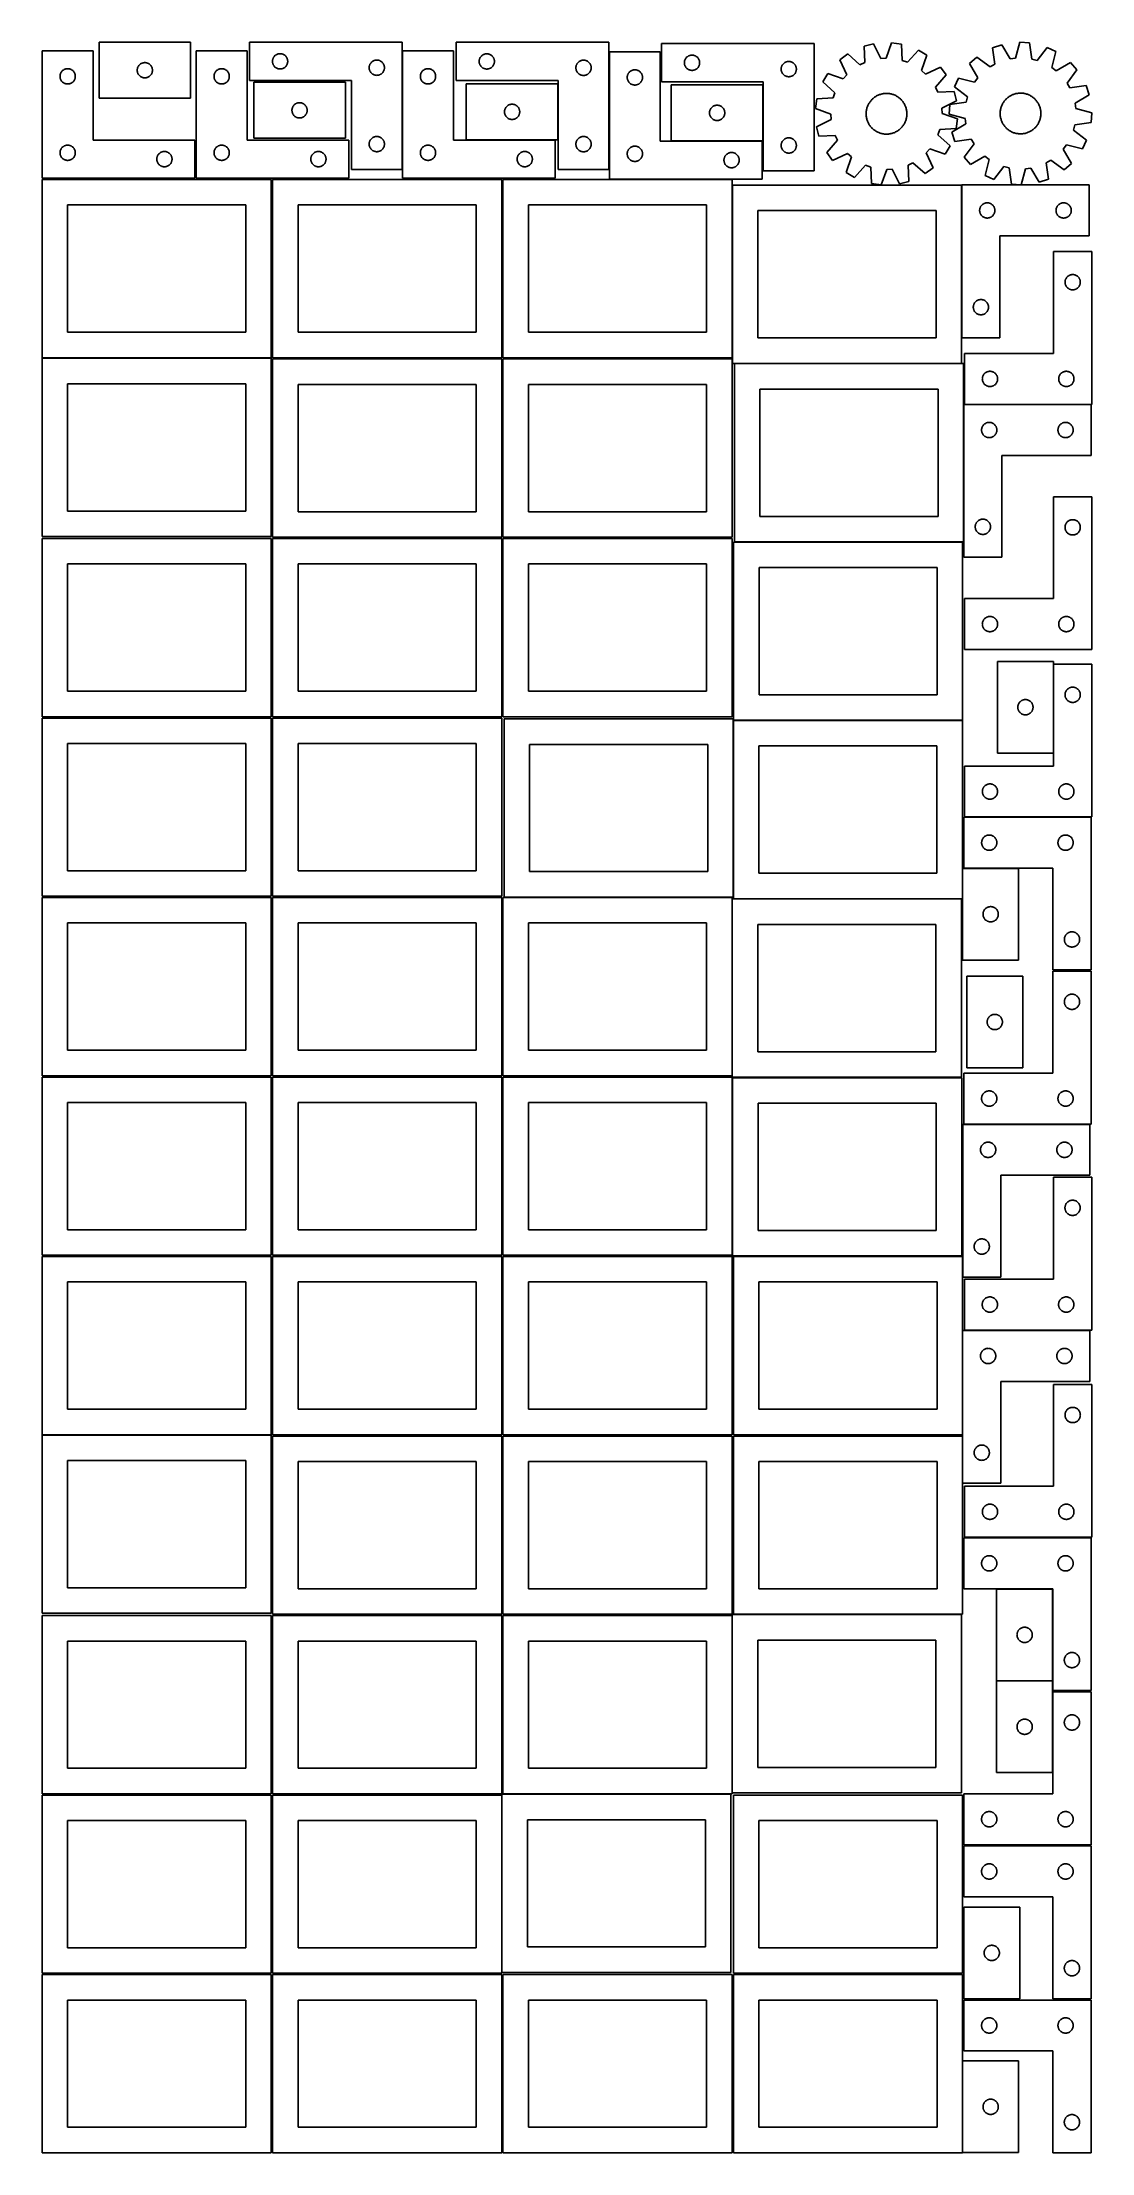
# Model space of a CAD drawing. Header units: millimetres. Extents: x 7 to 1243, y 7 to 2493.
import ezdxf

# ---------------------------------------------------------------- set-up
doc = ezdxf.new("R2010")
doc.units = ezdxf.units.MM
doc.layers.add('CUT', color=7, linetype='CONTINUOUS', true_color=0x000000)

msp = doc.modelspace()

# ---------------------------------------------------------------- linework, layer by layer
at = {"layer": 'CUT'}
for p, q in [((181.473933, 2493.448797), (73.473933, 2493.448797)), ((73.473933, 2493.448797), (73.473933, 2427.448797)), ((181.473933, 2427.448797), (181.473933, 2493.448797)), ((430.83996, 2493.445624), (250.83996, 2493.445624)), ((250.83996, 2493.445624), (250.83996, 2448.445624)), ((430.83996, 2343.445624), (430.83996, 2493.445624)), ((674.495661, 2493.371161), (494.495661, 2493.371161)), ((494.495661, 2493.371161), (494.495661, 2448.371161)), ((674.495661, 2343.371161), (674.495661, 2493.371161)), ((916.356409, 2491.815008), (736.356409, 2491.815008)), ((736.356409, 2491.815008), (736.356409, 2446.815008)), ((916.356409, 2341.815008), (916.356409, 2491.815008)), ((986.258726, 2491.745003), (975.085555, 2488.873466)), ((975.085555, 2488.873466), (976.088041, 2469.52308)), ((994.710427, 2474.309087), (986.258726, 2491.745003)), ((1007.609354, 2492.924952), (1001.130458, 2474.663892)), ((1019.030908, 2491.302119), (1007.609354, 2492.924952)), ((1020.166825, 2471.959107), (1019.030908, 2491.302119)), ((1137.452927, 2490.55104), (1126.555042, 2486.766655)), ((1147.315581, 2473.872596), (1137.452927, 2490.55104)), ((1158.633198, 2493.490045), (1153.684386, 2474.756341)), ((1170.149752, 2492.815921), (1158.633198, 2493.490045)), ((1172.879091, 2473.632774), (1170.149752, 2492.815921)), ((1190.842479, 2487.425869), (1179.101295, 2472.012011)), ((1201.224412, 2482.395865), (1190.842479, 2487.425869)), ((66.520933, 2483.251528), (6.520933, 2483.251528)), ((6.520933, 2483.251528), (6.520933, 2333.251528)), ((34.76512, 2462.078596), (35.346197, 2462.174532)), ((35.346197, 2462.174532), (35.932304, 2462.232259)), ((35.932304, 2462.232259), (36.520933, 2462.251528)), ((36.520933, 2462.251528), (37.109561, 2462.232259)), ((37.109561, 2462.232259), (37.695668, 2462.174532)), ((37.695668, 2462.174532), (38.276745, 2462.078596)), ((66.520933, 2378.251528), (66.520933, 2483.251528)), ((118.55093, 2461.623533), (118.646866, 2462.20461)), ((118.646866, 2462.20461), (118.780601, 2462.778168)), ((118.780601, 2462.778168), (118.951562, 2463.341752)), ((118.951562, 2463.341752), (119.159018, 2463.892948)), ((119.159018, 2463.892948), (119.402079, 2464.429395)), ((119.402079, 2464.429395), (119.679705, 2464.948797)), ((119.679705, 2464.948797), (119.990707, 2465.448929)), ((119.990707, 2465.448929), (120.333753, 2465.92765)), ((120.333753, 2465.92765), (120.707375, 2466.382909)), ((120.707375, 2466.382909), (121.109972, 2466.812758)), ((121.109972, 2466.812758), (121.539821, 2467.215355)), ((121.539821, 2467.215355), (121.995081, 2467.588977)), ((121.995081, 2467.588977), (122.473801, 2467.932024)), ((122.473801, 2467.932024), (122.973933, 2468.243026)), ((122.973933, 2468.243026), (123.493335, 2468.520652)), ((123.493335, 2468.520652), (124.029782, 2468.763713)), ((124.029782, 2468.763713), (124.580978, 2468.971168)), ((124.580978, 2468.971168), (125.144562, 2469.142129)), ((125.144562, 2469.142129), (125.71812, 2469.275865)), ((125.71812, 2469.275865), (126.299198, 2469.371801)), ((126.299198, 2469.371801), (126.885305, 2469.429527)), ((126.885305, 2469.429527), (127.473933, 2469.448797)), ((127.473933, 2469.448797), (128.062562, 2469.429527)), ((128.062562, 2469.429527), (128.648669, 2469.371801)), ((128.648669, 2469.371801), (129.229746, 2469.275865)), ((129.229746, 2469.275865), (129.803305, 2469.142129)), ((129.803305, 2469.142129), (130.366889, 2468.971168)), ((130.366889, 2468.971168), (130.918084, 2468.763713)), ((130.918084, 2468.763713), (131.454532, 2468.520652)), ((131.454532, 2468.520652), (131.973933, 2468.243026)), ((131.973933, 2468.243026), (132.474065, 2467.932024)), ((132.474065, 2467.932024), (132.952786, 2467.588977)), ((132.952786, 2467.588977), (133.408046, 2467.215355)), ((133.408046, 2467.215355), (133.837894, 2466.812758)), ((133.837894, 2466.812758), (134.240492, 2466.382909)), ((134.240492, 2466.382909), (134.614113, 2465.92765)), ((134.614113, 2465.92765), (134.95716, 2465.448929)), ((134.95716, 2465.448929), (135.268162, 2464.948797)), ((135.268162, 2464.948797), (135.545788, 2464.429395)), ((135.545788, 2464.429395), (135.788849, 2463.892948)), ((135.788849, 2463.892948), (135.996305, 2463.341752)), ((135.996305, 2463.341752), (136.167266, 2462.778168)), ((136.167266, 2462.778168), (136.301001, 2462.20461)), ((136.301001, 2462.20461), (136.396937, 2461.623533)), ((248.041929, 2483.251528), (188.041929, 2483.251528)), ((188.041929, 2483.251528), (188.041929, 2333.251528)), ((216.286116, 2462.078596), (216.867193, 2462.174532)), ((216.867193, 2462.174532), (217.4533, 2462.232259)), ((217.4533, 2462.232259), (218.041929, 2462.251528)), ((218.041929, 2462.251528), (218.630557, 2462.232259)), ((218.630557, 2462.232259), (219.216664, 2462.174532)), ((219.216664, 2462.174532), (219.797742, 2462.078596)), ((248.041929, 2378.251528), (248.041929, 2483.251528)), ((277.83996, 2470.945624), (277.85923, 2471.534252)), ((277.85923, 2470.356995), (277.83996, 2470.945624)), ((277.85923, 2471.534252), (277.916956, 2472.120359)), ((277.916956, 2469.770888), (277.85923, 2470.356995)), ((277.916956, 2472.120359), (278.012893, 2472.701437)), ((278.012893, 2469.189811), (277.916956, 2469.770888)), ((278.012893, 2472.701437), (278.146628, 2473.274995)), ((278.146628, 2468.616252), (278.012893, 2469.189811)), ((278.146628, 2473.274995), (278.317589, 2473.838579)), ((278.317589, 2468.052668), (278.146628, 2468.616252)), ((278.317589, 2473.838579), (278.525044, 2474.389775)), ((278.525044, 2467.501473), (278.317589, 2468.052668)), ((278.525044, 2474.389775), (278.768106, 2474.926222)), ((278.768106, 2466.965025), (278.525044, 2467.501473)), ((278.768106, 2474.926222), (279.045732, 2475.445624)), ((279.045732, 2466.445624), (278.768106, 2466.965025)), ((279.045732, 2475.445624), (279.356734, 2475.945756)), ((279.356734, 2465.945492), (279.045732, 2466.445624)), ((279.356734, 2475.945756), (279.69978, 2476.424477)), ((279.69978, 2465.466771), (279.356734, 2465.945492)), ((279.69978, 2476.424477), (280.073402, 2476.879736)), ((280.073402, 2465.011511), (279.69978, 2465.466771)), ((280.073402, 2476.879736), (280.475999, 2477.309585)), ((280.475999, 2464.581663), (280.073402, 2465.011511)), ((280.475999, 2477.309585), (280.905848, 2477.712182)), ((280.905848, 2464.179065), (280.475999, 2464.581663)), ((280.905848, 2477.712182), (281.361107, 2478.085804)), ((281.361107, 2463.805444), (280.905848, 2464.179065)), ((281.361107, 2478.085804), (281.839828, 2478.42885)), ((281.839828, 2463.462397), (281.361107, 2463.805444)), ((281.839828, 2478.42885), (282.33996, 2478.739852)), ((282.33996, 2463.151395), (281.839828, 2463.462397)), ((282.33996, 2478.739852), (282.859362, 2479.017478)), ((282.859362, 2462.873769), (282.33996, 2463.151395)), ((282.859362, 2479.017478), (283.395809, 2479.260539)), ((283.395809, 2462.630708), (282.859362, 2462.873769)), ((283.395809, 2479.260539), (283.947005, 2479.467995)), ((283.947005, 2462.423252), (283.395809, 2462.630708)), ((283.947005, 2479.467995), (284.510589, 2479.638956)), ((284.510589, 2462.252291), (283.947005, 2462.423252)), ((284.510589, 2479.638956), (285.084147, 2479.772691)), ((285.084147, 2462.118556), (284.510589, 2462.252291)), ((285.084147, 2479.772691), (285.665224, 2479.868627)), ((285.665224, 2462.02262), (285.084147, 2462.118556)), ((285.665224, 2479.868627), (286.251332, 2479.926354)), ((286.251332, 2479.926354), (286.83996, 2479.945624)), ((286.83996, 2479.945624), (287.428588, 2479.926354)), ((287.428588, 2479.926354), (288.014696, 2479.868627)), ((288.014696, 2479.868627), (288.595773, 2479.772691)), ((288.595773, 2462.118556), (288.014696, 2462.02262)), ((288.595773, 2479.772691), (289.169332, 2479.638956)), ((289.169332, 2462.252291), (288.595773, 2462.118556)), ((289.169332, 2479.638956), (289.732915, 2479.467995)), ((289.732915, 2462.423252), (289.169332, 2462.252291)), ((289.732915, 2479.467995), (290.284111, 2479.260539)), ((290.284111, 2462.630708), (289.732915, 2462.423252)), ((290.284111, 2479.260539), (290.820558, 2479.017478)), ((290.820558, 2462.873769), (290.284111, 2462.630708)), ((290.820558, 2479.017478), (291.33996, 2478.739852)), ((291.33996, 2463.151395), (290.820558, 2462.873769)), ((291.33996, 2478.739852), (291.840092, 2478.42885)), ((291.840092, 2463.462397), (291.33996, 2463.151395)), ((291.840092, 2478.42885), (292.318813, 2478.085804)), ((292.318813, 2463.805444), (291.840092, 2463.462397)), ((292.318813, 2478.085804), (292.774073, 2477.712182)), ((292.774073, 2464.179065), (292.318813, 2463.805444)), ((292.774073, 2477.712182), (293.203921, 2477.309585)), ((293.203921, 2464.581663), (292.774073, 2464.179065)), ((293.203921, 2477.309585), (293.606518, 2476.879736)), ((293.606518, 2465.011511), (293.203921, 2464.581663)), ((293.606518, 2476.879736), (293.98014, 2476.424477)), ((293.98014, 2465.466771), (293.606518, 2465.011511)), ((293.98014, 2476.424477), (294.323187, 2475.945756)), ((294.323187, 2465.945492), (293.98014, 2465.466771)), ((294.323187, 2475.945756), (294.634189, 2475.445624)), ((294.634189, 2466.445624), (294.323187, 2465.945492)), ((294.634189, 2475.445624), (294.911815, 2474.926222)), ((294.911815, 2466.965025), (294.634189, 2466.445624)), ((294.911815, 2474.926222), (295.154876, 2474.389775)), ((295.154876, 2467.501473), (294.911815, 2466.965025)), ((295.154876, 2474.389775), (295.362331, 2473.838579)), ((295.362331, 2468.052668), (295.154876, 2467.501473)), ((295.362331, 2473.838579), (295.533293, 2473.274995)), ((295.533293, 2468.616252), (295.362331, 2468.052668)), ((295.533293, 2473.274995), (295.667028, 2472.701437)), ((295.667028, 2469.189811), (295.533293, 2468.616252)), ((295.667028, 2472.701437), (295.762964, 2472.120359)), ((295.762964, 2469.770888), (295.667028, 2469.189811)), ((295.762964, 2472.120359), (295.820691, 2471.534252)), ((295.820691, 2470.356995), (295.762964, 2469.770888)), ((295.820691, 2471.534252), (295.83996, 2470.945624)), ((295.83996, 2470.945624), (295.820691, 2470.356995)), ((391.83996, 2463.445624), (391.85923, 2464.034252)), ((391.85923, 2462.856995), (391.83996, 2463.445624)), ((391.85923, 2464.034252), (391.916956, 2464.620359)), ((391.916956, 2462.270888), (391.85923, 2462.856995)), ((391.916956, 2464.620359), (392.012893, 2465.201437)), ((392.012893, 2461.689811), (391.916956, 2462.270888)), ((392.012893, 2465.201437), (392.146628, 2465.774995)), ((392.146628, 2465.774995), (392.317589, 2466.338579)), ((392.317589, 2466.338579), (392.525044, 2466.889775)), ((392.525044, 2466.889775), (392.768106, 2467.426222)), ((392.768106, 2467.426222), (393.045732, 2467.945624)), ((393.045732, 2467.945624), (393.356734, 2468.445756)), ((393.356734, 2468.445756), (393.69978, 2468.924477)), ((393.69978, 2468.924477), (394.073402, 2469.379736)), ((394.073402, 2469.379736), (394.475999, 2469.809585)), ((394.475999, 2469.809585), (394.905848, 2470.212182)), ((394.905848, 2470.212182), (395.361107, 2470.585804)), ((395.361107, 2470.585804), (395.839828, 2470.92885)), ((395.839828, 2470.92885), (396.33996, 2471.239852)), ((396.33996, 2471.239852), (396.859362, 2471.517478)), ((396.859362, 2471.517478), (397.395809, 2471.760539)), ((397.395809, 2471.760539), (397.947005, 2471.967995)), ((397.947005, 2471.967995), (398.510589, 2472.138956)), ((398.510589, 2472.138956), (399.084147, 2472.272691)), ((399.084147, 2472.272691), (399.665224, 2472.368627)), ((399.665224, 2472.368627), (400.251332, 2472.426354)), ((400.251332, 2472.426354), (400.83996, 2472.445624)), ((400.83996, 2472.445624), (401.428588, 2472.426354)), ((401.428588, 2472.426354), (402.014696, 2472.368627)), ((402.014696, 2472.368627), (402.595773, 2472.272691)), ((402.595773, 2472.272691), (403.169332, 2472.138956)), ((403.169332, 2472.138956), (403.732915, 2471.967995)), ((403.732915, 2471.967995), (404.284111, 2471.760539)), ((404.284111, 2471.760539), (404.820558, 2471.517478)), ((404.820558, 2471.517478), (405.33996, 2471.239852)), ((405.33996, 2471.239852), (405.840092, 2470.92885)), ((405.840092, 2470.92885), (406.318813, 2470.585804)), ((406.318813, 2470.585804), (406.774073, 2470.212182)), ((406.774073, 2470.212182), (407.203921, 2469.809585)), ((407.203921, 2469.809585), (407.606518, 2469.379736)), ((407.606518, 2469.379736), (407.98014, 2468.924477)), ((407.98014, 2468.924477), (408.323187, 2468.445756)), ((408.323187, 2468.445756), (408.634189, 2467.945624)), ((408.634189, 2467.945624), (408.911815, 2467.426222)), ((408.911815, 2467.426222), (409.154876, 2466.889775)), ((409.154876, 2466.889775), (409.362331, 2466.338579)), ((409.362331, 2466.338579), (409.533293, 2465.774995)), ((409.533293, 2465.774995), (409.667028, 2465.201437)), ((409.667028, 2465.201437), (409.762964, 2464.620359)), ((409.762964, 2462.270888), (409.667028, 2461.689811)), ((409.762964, 2464.620359), (409.820691, 2464.034252)), ((409.820691, 2462.856995), (409.762964, 2462.270888)), ((409.820691, 2464.034252), (409.83996, 2463.445624)), ((409.83996, 2463.445624), (409.820691, 2462.856995)), ((491.201719, 2483.251528), (431.201719, 2483.251528)), ((431.201719, 2483.251528), (431.201719, 2333.251528)), ((459.445906, 2462.078596), (460.026983, 2462.174532)), ((460.026983, 2462.174532), (460.613091, 2462.232259)), ((460.613091, 2462.232259), (461.201719, 2462.251528)), ((461.201719, 2462.251528), (461.790347, 2462.232259)), ((461.790347, 2462.232259), (462.376454, 2462.174532)), ((462.376454, 2462.174532), (462.957532, 2462.078596)), ((491.201719, 2378.251528), (491.201719, 2483.251528)), ((521.495661, 2470.871161), (521.514931, 2471.459789)), ((521.514931, 2470.282533), (521.495661, 2470.871161)), ((521.514931, 2471.459789), (521.572657, 2472.045896)), ((521.572657, 2469.696425), (521.514931, 2470.282533)), ((521.572657, 2472.045896), (521.668593, 2472.626974)), ((521.668593, 2469.115348), (521.572657, 2469.696425)), ((521.668593, 2472.626974), (521.802328, 2473.200532)), ((521.802328, 2468.541789), (521.668593, 2469.115348)), ((521.802328, 2473.200532), (521.97329, 2473.764116)), ((521.97329, 2467.978206), (521.802328, 2468.541789)), ((521.97329, 2473.764116), (522.180745, 2474.315312)), ((522.180745, 2467.42701), (521.97329, 2467.978206)), ((522.180745, 2474.315312), (522.423806, 2474.851759)), ((522.423806, 2466.890563), (522.180745, 2467.42701)), ((522.423806, 2474.851759), (522.701432, 2475.371161)), ((522.701432, 2466.371161), (522.423806, 2466.890563)), ((522.701432, 2475.371161), (523.012434, 2475.871293)), ((523.012434, 2465.871029), (522.701432, 2466.371161)), ((523.012434, 2475.871293), (523.355481, 2476.350014)), ((523.355481, 2465.392308), (523.012434, 2465.871029)), ((523.355481, 2476.350014), (523.729103, 2476.805273)), ((523.729103, 2464.937048), (523.355481, 2465.392308)), ((523.729103, 2476.805273), (524.1317, 2477.235122)), ((524.1317, 2464.5072), (523.729103, 2464.937048)), ((524.1317, 2477.235122), (524.561549, 2477.637719)), ((524.561549, 2464.104602), (524.1317, 2464.5072)), ((524.561549, 2477.637719), (525.016808, 2478.011341)), ((525.016808, 2463.730981), (524.561549, 2464.104602)), ((525.016808, 2478.011341), (525.495529, 2478.354387)), ((525.495529, 2463.387934), (525.016808, 2463.730981)), ((525.495529, 2478.354387), (525.995661, 2478.665389)), ((525.995661, 2463.076932), (525.495529, 2463.387934)), ((525.995661, 2478.665389), (526.515063, 2478.943015)), ((526.515063, 2462.799306), (525.995661, 2463.076932)), ((526.515063, 2478.943015), (527.05151, 2479.186077)), ((527.05151, 2462.556245), (526.515063, 2462.799306)), ((527.05151, 2479.186077), (527.602706, 2479.393532)), ((527.602706, 2462.34879), (527.05151, 2462.556245)), ((527.602706, 2479.393532), (528.166289, 2479.564493)), ((528.166289, 2462.177828), (527.602706, 2462.34879)), ((528.166289, 2479.564493), (528.739848, 2479.698228)), ((528.739848, 2462.044093), (528.166289, 2462.177828)), ((528.739848, 2479.698228), (529.320925, 2479.794165)), ((529.320925, 2479.794165), (529.907033, 2479.851891)), ((529.907033, 2479.851891), (530.495661, 2479.871161)), ((530.495661, 2479.871161), (531.084289, 2479.851891)), ((531.084289, 2479.851891), (531.670397, 2479.794165)), ((531.670397, 2479.794165), (532.251474, 2479.698228)), ((532.251474, 2479.698228), (532.825032, 2479.564493)), ((532.825032, 2462.177828), (532.251474, 2462.044093)), ((532.825032, 2479.564493), (533.388616, 2479.393532)), ((533.388616, 2462.34879), (532.825032, 2462.177828)), ((533.388616, 2479.393532), (533.939812, 2479.186077)), ((533.939812, 2462.556245), (533.388616, 2462.34879)), ((533.939812, 2479.186077), (534.476259, 2478.943015)), ((534.476259, 2462.799306), (533.939812, 2462.556245)), ((534.476259, 2478.943015), (534.995661, 2478.665389)), ((534.995661, 2463.076932), (534.476259, 2462.799306)), ((534.995661, 2478.665389), (535.495793, 2478.354387)), ((535.495793, 2463.387934), (534.995661, 2463.076932)), ((535.495793, 2478.354387), (535.974514, 2478.011341)), ((535.974514, 2463.730981), (535.495793, 2463.387934)), ((535.974514, 2478.011341), (536.429773, 2477.637719)), ((536.429773, 2464.104602), (535.974514, 2463.730981)), ((536.429773, 2477.637719), (536.859622, 2477.235122)), ((536.859622, 2464.5072), (536.429773, 2464.104602)), ((536.859622, 2477.235122), (537.262219, 2476.805273)), ((537.262219, 2464.937048), (536.859622, 2464.5072)), ((537.262219, 2476.805273), (537.635841, 2476.350014)), ((537.635841, 2465.392308), (537.262219, 2464.937048)), ((537.635841, 2476.350014), (537.978887, 2475.871293)), ((537.978887, 2465.871029), (537.635841, 2465.392308)), ((537.978887, 2475.871293), (538.28989, 2475.371161)), ((538.28989, 2466.371161), (537.978887, 2465.871029)), ((538.28989, 2475.371161), (538.567516, 2474.851759)), ((538.567516, 2466.890563), (538.28989, 2466.371161)), ((538.567516, 2474.851759), (538.810577, 2474.315312)), ((538.810577, 2467.42701), (538.567516, 2466.890563)), ((538.810577, 2474.315312), (539.018032, 2473.764116)), ((539.018032, 2467.978206), (538.810577, 2467.42701)), ((539.018032, 2473.764116), (539.188993, 2473.200532)), ((539.188993, 2468.541789), (539.018032, 2467.978206)), ((539.188993, 2473.200532), (539.322728, 2472.626974)), ((539.322728, 2469.115348), (539.188993, 2468.541789)), ((539.322728, 2472.626974), (539.418665, 2472.045896)), ((539.418665, 2469.696425), (539.322728, 2469.115348)), ((539.418665, 2472.045896), (539.476391, 2471.459789)), ((539.476391, 2470.282533), (539.418665, 2469.696425)), ((539.476391, 2471.459789), (539.495661, 2470.871161)), ((539.495661, 2470.871161), (539.476391, 2470.282533)), ((635.495661, 2463.371161), (635.514931, 2463.959789)), ((635.514931, 2462.782533), (635.495661, 2463.371161)), ((635.514931, 2463.959789), (635.572657, 2464.545896)), ((635.572657, 2462.196425), (635.514931, 2462.782533)), ((635.572657, 2464.545896), (635.668593, 2465.126974)), ((635.668593, 2461.615348), (635.572657, 2462.196425)), ((635.668593, 2465.126974), (635.802328, 2465.700532)), ((635.802328, 2465.700532), (635.97329, 2466.264116)), ((635.97329, 2466.264116), (636.180745, 2466.815312)), ((636.180745, 2466.815312), (636.423806, 2467.351759)), ((636.423806, 2467.351759), (636.701432, 2467.871161)), ((636.701432, 2467.871161), (637.012434, 2468.371293)), ((637.012434, 2468.371293), (637.355481, 2468.850014)), ((637.355481, 2468.850014), (637.729103, 2469.305273)), ((637.729103, 2469.305273), (638.1317, 2469.735122)), ((638.1317, 2469.735122), (638.561549, 2470.137719)), ((638.561549, 2470.137719), (639.016808, 2470.511341)), ((639.016808, 2470.511341), (639.495529, 2470.854387)), ((639.495529, 2470.854387), (639.995661, 2471.165389)), ((639.995661, 2471.165389), (640.515063, 2471.443015)), ((640.515063, 2471.443015), (641.05151, 2471.686077)), ((641.05151, 2471.686077), (641.602706, 2471.893532)), ((641.602706, 2471.893532), (642.166289, 2472.064493)), ((642.166289, 2472.064493), (642.739848, 2472.198228)), ((642.739848, 2472.198228), (643.320925, 2472.294165)), ((643.320925, 2472.294165), (643.907033, 2472.351891)), ((643.907033, 2472.351891), (644.495661, 2472.371161)), ((644.495661, 2472.371161), (645.084289, 2472.351891)), ((645.084289, 2472.351891), (645.670397, 2472.294165)), ((645.670397, 2472.294165), (646.251474, 2472.198228)), ((646.251474, 2472.198228), (646.825032, 2472.064493)), ((646.825032, 2472.064493), (647.388616, 2471.893532)), ((647.388616, 2471.893532), (647.939812, 2471.686077)), ((647.939812, 2471.686077), (648.476259, 2471.443015)), ((648.476259, 2471.443015), (648.995661, 2471.165389)), ((648.995661, 2471.165389), (649.495793, 2470.854387)), ((649.495793, 2470.854387), (649.974514, 2470.511341)), ((649.974514, 2470.511341), (650.429773, 2470.137719)), ((650.429773, 2470.137719), (650.859622, 2469.735122)), ((650.859622, 2469.735122), (651.262219, 2469.305273)), ((651.262219, 2469.305273), (651.635841, 2468.850014)), ((651.635841, 2468.850014), (651.978887, 2468.371293)), ((651.978887, 2468.371293), (652.28989, 2467.871161)), ((652.28989, 2467.871161), (652.567516, 2467.351759)), ((652.567516, 2467.351759), (652.810577, 2466.815312)), ((652.810577, 2466.815312), (653.018032, 2466.264116)), ((653.018032, 2466.264116), (653.188993, 2465.700532)), ((653.188993, 2465.700532), (653.322728, 2465.126974)), ((653.322728, 2465.126974), (653.418665, 2464.545896)), ((653.418665, 2462.196425), (653.322728, 2461.615348)), ((653.418665, 2464.545896), (653.476391, 2463.959789)), ((653.476391, 2462.782533), (653.418665, 2462.196425)), ((653.476391, 2463.959789), (653.495661, 2463.371161)), ((653.495661, 2463.371161), (653.476391, 2462.782533)), ((734.97244, 2482.035708), (674.97244, 2482.035708)), ((674.97244, 2482.035708), (674.97244, 2332.035708)), ((734.97244, 2377.035708), (734.97244, 2482.035708)), ((763.356409, 2469.315008), (763.375679, 2469.903637)), ((763.375679, 2468.72638), (763.356409, 2469.315008)), ((763.375679, 2469.903637), (763.433405, 2470.489744)), ((763.433405, 2468.140273), (763.375679, 2468.72638)), ((763.433405, 2470.489744), (763.529342, 2471.070821)), ((763.529342, 2467.559196), (763.433405, 2468.140273)), ((763.529342, 2471.070821), (763.663077, 2471.64438)), ((763.663077, 2466.985637), (763.529342, 2467.559196)), ((763.663077, 2471.64438), (763.834038, 2472.207964)), ((763.834038, 2466.422053), (763.663077, 2466.985637)), ((763.834038, 2472.207964), (764.041493, 2472.759159)), ((764.041493, 2465.870858), (763.834038, 2466.422053)), ((764.041493, 2472.759159), (764.284555, 2473.295607)), ((764.284555, 2465.33441), (764.041493, 2465.870858)), ((764.284555, 2473.295607), (764.562181, 2473.815008)), ((764.562181, 2464.815008), (764.284555, 2465.33441)), ((764.562181, 2473.815008), (764.873183, 2474.315141)), ((764.873183, 2464.314876), (764.562181, 2464.815008)), ((764.873183, 2474.315141), (765.216229, 2474.793861)), ((765.216229, 2463.836156), (764.873183, 2464.314876)), ((765.216229, 2474.793861), (765.589851, 2475.249121)), ((765.589851, 2463.380896), (765.216229, 2463.836156)), ((765.589851, 2475.249121), (765.992448, 2475.678969)), ((765.992448, 2462.951047), (765.589851, 2463.380896)), ((765.992448, 2475.678969), (766.422297, 2476.081567)), ((766.422297, 2462.54845), (765.992448, 2462.951047)), ((766.422297, 2476.081567), (766.877556, 2476.455188)), ((766.877556, 2462.174828), (766.422297, 2462.54845)), ((766.877556, 2476.455188), (767.356277, 2476.798235)), ((767.356277, 2461.831782), (766.877556, 2462.174828)), ((767.356277, 2476.798235), (767.856409, 2477.109237)), ((767.856409, 2477.109237), (768.375811, 2477.386863)), ((768.375811, 2477.386863), (768.912258, 2477.629924)), ((768.912258, 2477.629924), (769.463454, 2477.83738)), ((769.463454, 2477.83738), (770.027038, 2478.008341)), ((770.027038, 2478.008341), (770.600596, 2478.142076)), ((770.600596, 2478.142076), (771.181673, 2478.238012)), ((771.181673, 2478.238012), (771.767781, 2478.295739)), ((771.767781, 2478.295739), (772.356409, 2478.315008)), ((772.356409, 2478.315008), (772.945037, 2478.295739)), ((772.945037, 2478.295739), (773.531145, 2478.238012)), ((773.531145, 2478.238012), (774.112222, 2478.142076)), ((774.112222, 2478.142076), (774.685781, 2478.008341)), ((774.685781, 2478.008341), (775.249364, 2477.83738)), ((775.249364, 2477.83738), (775.80056, 2477.629924)), ((775.80056, 2477.629924), (776.337007, 2477.386863)), ((776.337007, 2477.386863), (776.856409, 2477.109237)), ((776.856409, 2477.109237), (777.356541, 2476.798235)), ((777.356541, 2476.798235), (777.835262, 2476.455188)), ((777.835262, 2462.174828), (777.356541, 2461.831782)), ((777.835262, 2476.455188), (778.290522, 2476.081567)), ((778.290522, 2462.54845), (777.835262, 2462.174828)), ((778.290522, 2476.081567), (778.72037, 2475.678969)), ((778.72037, 2462.951047), (778.290522, 2462.54845)), ((778.72037, 2475.678969), (779.122967, 2475.249121)), ((779.122967, 2463.380896), (778.72037, 2462.951047)), ((779.122967, 2475.249121), (779.496589, 2474.793861)), ((779.496589, 2463.836156), (779.122967, 2463.380896)), ((779.496589, 2474.793861), (779.839636, 2474.315141)), ((779.839636, 2464.314876), (779.496589, 2463.836156)), ((779.839636, 2474.315141), (780.150638, 2473.815008)), ((780.150638, 2464.815008), (779.839636, 2464.314876)), ((780.150638, 2473.815008), (780.428264, 2473.295607)), ((780.428264, 2465.33441), (780.150638, 2464.815008)), ((780.428264, 2473.295607), (780.671325, 2472.759159)), ((780.671325, 2465.870858), (780.428264, 2465.33441)), ((780.671325, 2472.759159), (780.87878, 2472.207964)), ((780.87878, 2466.422053), (780.671325, 2465.870858)), ((780.87878, 2472.207964), (781.049742, 2471.64438)), ((781.049742, 2466.985637), (780.87878, 2466.422053)), ((781.049742, 2471.64438), (781.183477, 2471.070821)), ((781.183477, 2467.559196), (781.049742, 2466.985637)), ((781.183477, 2471.070821), (781.279413, 2470.489744)), ((781.279413, 2468.140273), (781.183477, 2467.559196)), ((781.279413, 2470.489744), (781.33714, 2469.903637)), ((781.33714, 2468.72638), (781.279413, 2468.140273)), ((781.33714, 2469.903637), (781.356409, 2469.315008)), ((781.356409, 2469.315008), (781.33714, 2468.72638)), ((877.356409, 2461.815008), (877.375679, 2462.403637)), ((877.375679, 2462.403637), (877.433405, 2462.989744)), ((877.433405, 2462.989744), (877.529342, 2463.570821)), ((877.529342, 2463.570821), (877.663077, 2464.14438)), ((877.663077, 2464.14438), (877.834038, 2464.707964)), ((877.834038, 2464.707964), (878.041493, 2465.259159)), ((878.041493, 2465.259159), (878.284555, 2465.795607)), ((878.284555, 2465.795607), (878.562181, 2466.315008)), ((878.562181, 2466.315008), (878.873183, 2466.815141)), ((878.873183, 2466.815141), (879.216229, 2467.293861)), ((879.216229, 2467.293861), (879.589851, 2467.749121)), ((879.589851, 2467.749121), (879.992448, 2468.178969)), ((879.992448, 2468.178969), (880.422297, 2468.581567)), ((880.422297, 2468.581567), (880.877556, 2468.955188)), ((880.877556, 2468.955188), (881.356277, 2469.298235)), ((881.356277, 2469.298235), (881.856409, 2469.609237)), ((881.856409, 2469.609237), (882.375811, 2469.886863)), ((882.375811, 2469.886863), (882.912258, 2470.129924)), ((882.912258, 2470.129924), (883.463454, 2470.33738)), ((883.463454, 2470.33738), (884.027038, 2470.508341)), ((884.027038, 2470.508341), (884.600596, 2470.642076)), ((884.600596, 2470.642076), (885.181673, 2470.738012)), ((885.181673, 2470.738012), (885.767781, 2470.795739)), ((885.767781, 2470.795739), (886.356409, 2470.815008)), ((886.356409, 2470.815008), (886.945037, 2470.795739)), ((886.945037, 2470.795739), (887.531145, 2470.738012)), ((887.531145, 2470.738012), (888.112222, 2470.642076)), ((888.112222, 2470.642076), (888.685781, 2470.508341)), ((888.685781, 2470.508341), (889.249364, 2470.33738)), ((889.249364, 2470.33738), (889.80056, 2470.129924)), ((889.80056, 2470.129924), (890.337007, 2469.886863)), ((890.337007, 2469.886863), (890.856409, 2469.609237)), ((890.856409, 2469.609237), (891.356541, 2469.298235)), ((891.356541, 2469.298235), (891.835262, 2468.955188)), ((891.835262, 2468.955188), (892.290522, 2468.581567)), ((892.290522, 2468.581567), (892.72037, 2468.178969)), ((892.72037, 2468.178969), (893.122967, 2467.749121)), ((893.122967, 2467.749121), (893.496589, 2467.293861)), ((893.496589, 2467.293861), (893.839636, 2466.815141)), ((893.839636, 2466.815141), (894.150638, 2466.315008)), ((894.150638, 2466.315008), (894.428264, 2465.795607)), ((894.428264, 2465.795607), (894.671325, 2465.259159)), ((894.671325, 2465.259159), (894.87878, 2464.707964)), ((894.87878, 2464.707964), (895.049742, 2464.14438)), ((895.049742, 2464.14438), (895.183477, 2463.570821)), ((895.183477, 2463.570821), (895.279413, 2462.989744)), ((895.279413, 2462.989744), (895.33714, 2462.403637)), ((895.33714, 2462.403637), (895.356409, 2461.815008)), ((955.811694, 2479.612803), (946.58792, 2472.684061)), ((946.58792, 2472.684061), (954.919168, 2455.19027)), ((970.292483, 2466.738443), (955.811694, 2479.612803)), ((976.088041, 2469.52308), (970.292483, 2466.738443)), ((1001.130458, 2474.663892), (994.710427, 2474.309087)), ((1026.233938, 2469.830065), (1020.166825, 2471.959107)), ((1039.207863, 2484.221718), (1026.233938, 2469.830065)), ((1049.138971, 2478.351577), (1039.207863, 2484.221718)), ((1042.786172, 2460.046268), (1049.138971, 2478.351577)), ((1065.070495, 2464.088753), (1047.576704, 2455.757505)), ((1071.999237, 2454.864979), (1065.070495, 2464.088753)), ((1108.111732, 2475.946029), (1099.491621, 2468.279273)), ((1099.491621, 2468.279273), (1109.239012, 2451.533206)), ((1123.6062, 2464.31143), (1108.111732, 2475.946029)), ((1129.152015, 2467.565141), (1123.6062, 2464.31143)), ((1126.555042, 2486.766655), (1129.152015, 2467.565141)), ((1153.684386, 2474.756341), (1147.315581, 2473.872596)), ((1179.101295, 2472.012011), (1172.879091, 2473.632774)), ((1196.40492, 2463.628475), (1201.224412, 2482.395865)), ((1201.533248, 2459.749952), (1196.40492, 2463.628475)), ((1218.279315, 2469.497343), (1201.533248, 2459.749952)), ((1225.946071, 2460.877232), (1218.279315, 2469.497343)), ((27.520933, 2453.251528), (27.540202, 2453.840156)), ((27.540202, 2452.6629), (27.520933, 2453.251528)), ((27.540202, 2453.840156), (27.597929, 2454.426264)), ((27.597929, 2452.076793), (27.540202, 2452.6629)), ((27.597929, 2454.426264), (27.693865, 2455.007341)), ((27.693865, 2451.495715), (27.597929, 2452.076793)), ((27.693865, 2455.007341), (27.8276, 2455.5809)), ((27.8276, 2450.922157), (27.693865, 2451.495715)), ((27.8276, 2455.5809), (27.998561, 2456.144483)), ((27.998561, 2450.358573), (27.8276, 2450.922157)), ((27.998561, 2456.144483), (28.206017, 2456.695679)), ((28.206017, 2449.807377), (27.998561, 2450.358573)), ((28.206017, 2456.695679), (28.449078, 2457.232127)), ((28.449078, 2449.27093), (28.206017, 2449.807377)), ((28.449078, 2457.232127), (28.726704, 2457.751528)), ((28.726704, 2448.751528), (28.449078, 2449.27093)), ((28.726704, 2457.751528), (29.037706, 2458.25166)), ((29.037706, 2448.251396), (28.726704, 2448.751528)), ((29.037706, 2458.25166), (29.380752, 2458.730381)), ((29.380752, 2447.772675), (29.037706, 2448.251396)), ((29.380752, 2458.730381), (29.754374, 2459.185641)), ((29.754374, 2447.317416), (29.380752, 2447.772675)), ((29.754374, 2459.185641), (30.156972, 2459.615489)), ((30.156972, 2446.887567), (29.754374, 2447.317416)), ((30.156972, 2459.615489), (30.58682, 2460.018087)), ((30.58682, 2446.48497), (30.156972, 2446.887567)), ((30.58682, 2460.018087), (31.04208, 2460.391708)), ((31.04208, 2446.111348), (30.58682, 2446.48497)), ((31.04208, 2460.391708), (31.5208, 2460.734755)), ((31.5208, 2445.768302), (31.04208, 2446.111348)), ((31.5208, 2460.734755), (32.020933, 2461.045757)), ((32.020933, 2445.4573), (31.5208, 2445.768302)), ((32.020933, 2461.045757), (32.540334, 2461.323383)), ((32.540334, 2445.179674), (32.020933, 2445.4573)), ((32.540334, 2461.323383), (33.076782, 2461.566444)), ((33.076782, 2444.936613), (32.540334, 2445.179674)), ((33.076782, 2461.566444), (33.627977, 2461.773899)), ((33.627977, 2444.729157), (33.076782, 2444.936613)), ((33.627977, 2461.773899), (34.191561, 2461.944861)), ((34.191561, 2444.558196), (33.627977, 2444.729157)), ((34.191561, 2461.944861), (34.76512, 2462.078596)), ((34.76512, 2444.424461), (34.191561, 2444.558196)), ((35.346197, 2444.328525), (34.76512, 2444.424461)), ((35.932304, 2444.270798), (35.346197, 2444.328525)), ((36.520933, 2444.251528), (35.932304, 2444.270798)), ((37.109561, 2444.270798), (36.520933, 2444.251528)), ((37.695668, 2444.328525), (37.109561, 2444.270798)), ((38.276745, 2444.424461), (37.695668, 2444.328525)), ((38.276745, 2462.078596), (38.850304, 2461.944861)), ((38.850304, 2444.558196), (38.276745, 2444.424461)), ((38.850304, 2461.944861), (39.413888, 2461.773899)), ((39.413888, 2444.729157), (38.850304, 2444.558196)), ((39.413888, 2461.773899), (39.965083, 2461.566444)), ((39.965083, 2444.936613), (39.413888, 2444.729157)), ((39.965083, 2461.566444), (40.501531, 2461.323383)), ((40.501531, 2445.179674), (39.965083, 2444.936613)), ((40.501531, 2461.323383), (41.020933, 2461.045757)), ((41.020933, 2445.4573), (40.501531, 2445.179674)), ((41.020933, 2461.045757), (41.521065, 2460.734755)), ((41.521065, 2445.768302), (41.020933, 2445.4573)), ((41.521065, 2460.734755), (41.999785, 2460.391708)), ((41.999785, 2446.111348), (41.521065, 2445.768302)), ((41.999785, 2460.391708), (42.455045, 2460.018087)), ((42.455045, 2446.48497), (41.999785, 2446.111348)), ((42.455045, 2460.018087), (42.884894, 2459.615489)), ((42.884894, 2446.887567), (42.455045, 2446.48497)), ((42.884894, 2459.615489), (43.287491, 2459.185641)), ((43.287491, 2447.317416), (42.884894, 2446.887567)), ((43.287491, 2459.185641), (43.661113, 2458.730381)), ((43.661113, 2447.772675), (43.287491, 2447.317416)), ((43.661113, 2458.730381), (44.004159, 2458.25166)), ((44.004159, 2448.251396), (43.661113, 2447.772675)), ((44.004159, 2458.25166), (44.315161, 2457.751528)), ((44.315161, 2448.751528), (44.004159, 2448.251396)), ((44.315161, 2457.751528), (44.592787, 2457.232127)), ((44.592787, 2449.27093), (44.315161, 2448.751528)), ((44.592787, 2457.232127), (44.835848, 2456.695679)), ((44.835848, 2449.807377), (44.592787, 2449.27093)), ((44.835848, 2456.695679), (45.043304, 2456.144483)), ((45.043304, 2450.358573), (44.835848, 2449.807377)), ((45.043304, 2456.144483), (45.214265, 2455.5809)), ((45.214265, 2450.922157), (45.043304, 2450.358573)), ((45.214265, 2455.5809), (45.348, 2455.007341)), ((45.348, 2451.495715), (45.214265, 2450.922157)), ((45.348, 2455.007341), (45.443936, 2454.426264)), ((45.443936, 2452.076793), (45.348, 2451.495715)), ((45.443936, 2454.426264), (45.501663, 2453.840156)), ((45.501663, 2452.6629), (45.443936, 2452.076793)), ((45.501663, 2453.840156), (45.520933, 2453.251528)), ((45.520933, 2453.251528), (45.501663, 2452.6629)), ((118.473933, 2460.448797), (118.493203, 2461.037425)), ((118.493203, 2459.860169), (118.473933, 2460.448797)), ((118.493203, 2461.037425), (118.55093, 2461.623533)), ((118.55093, 2459.274061), (118.493203, 2459.860169)), ((118.646866, 2458.692984), (118.55093, 2459.274061)), ((118.780601, 2458.119426), (118.646866, 2458.692984)), ((118.951562, 2457.555842), (118.780601, 2458.119426)), ((119.159018, 2457.004646), (118.951562, 2457.555842)), ((119.402079, 2456.468199), (119.159018, 2457.004646)), ((119.679705, 2455.948797), (119.402079, 2456.468199)), ((119.990707, 2455.448665), (119.679705, 2455.948797)), ((120.333753, 2454.969944), (119.990707, 2455.448665)), ((120.707375, 2454.514685), (120.333753, 2454.969944)), ((121.109972, 2454.084836), (120.707375, 2454.514685)), ((121.539821, 2453.682239), (121.109972, 2454.084836)), ((121.995081, 2453.308617), (121.539821, 2453.682239)), ((122.473801, 2452.965571), (121.995081, 2453.308617)), ((122.973933, 2452.654568), (122.473801, 2452.965571)), ((123.493335, 2452.376942), (122.973933, 2452.654568)), ((124.029782, 2452.133881), (123.493335, 2452.376942)), ((124.580978, 2451.926426), (124.029782, 2452.133881)), ((125.144562, 2451.755465), (124.580978, 2451.926426)), ((125.71812, 2451.62173), (125.144562, 2451.755465)), ((126.299198, 2451.525793), (125.71812, 2451.62173)), ((126.885305, 2451.468067), (126.299198, 2451.525793)), ((127.473933, 2451.448797), (126.885305, 2451.468067)), ((128.062562, 2451.468067), (127.473933, 2451.448797)), ((128.648669, 2451.525793), (128.062562, 2451.468067)), ((129.229746, 2451.62173), (128.648669, 2451.525793)), ((129.803305, 2451.755465), (129.229746, 2451.62173)), ((130.366889, 2451.926426), (129.803305, 2451.755465)), ((130.918084, 2452.133881), (130.366889, 2451.926426)), ((131.454532, 2452.376942), (130.918084, 2452.133881)), ((131.973933, 2452.654568), (131.454532, 2452.376942)), ((132.474065, 2452.965571), (131.973933, 2452.654568)), ((132.952786, 2453.308617), (132.474065, 2452.965571)), ((133.408046, 2453.682239), (132.952786, 2453.308617)), ((133.837894, 2454.084836), (133.408046, 2453.682239)), ((134.240492, 2454.514685), (133.837894, 2454.084836)), ((134.614113, 2454.969944), (134.240492, 2454.514685)), ((134.95716, 2455.448665), (134.614113, 2454.969944)), ((135.268162, 2455.948797), (134.95716, 2455.448665)), ((135.545788, 2456.468199), (135.268162, 2455.948797)), ((135.788849, 2457.004646), (135.545788, 2456.468199)), ((135.996305, 2457.555842), (135.788849, 2457.004646)), ((136.167266, 2458.119426), (135.996305, 2457.555842)), ((136.301001, 2458.692984), (136.167266, 2458.119426)), ((136.396937, 2459.274061), (136.301001, 2458.692984)), ((136.396937, 2461.623533), (136.454664, 2461.037425)), ((136.454664, 2459.860169), (136.396937, 2459.274061)), ((136.454664, 2461.037425), (136.473933, 2460.448797)), ((136.473933, 2460.448797), (136.454664, 2459.860169)), ((209.041929, 2453.251528), (209.061198, 2453.840156)), ((209.061198, 2452.6629), (209.041929, 2453.251528)), ((209.061198, 2453.840156), (209.118925, 2454.426264)), ((209.118925, 2452.076793), (209.061198, 2452.6629)), ((209.118925, 2454.426264), (209.214861, 2455.007341)), ((209.214861, 2451.495715), (209.118925, 2452.076793)), ((209.214861, 2455.007341), (209.348596, 2455.5809)), ((209.348596, 2450.922157), (209.214861, 2451.495715)), ((209.348596, 2455.5809), (209.519557, 2456.144483)), ((209.519557, 2450.358573), (209.348596, 2450.922157)), ((209.519557, 2456.144483), (209.727013, 2456.695679)), ((209.727013, 2449.807377), (209.519557, 2450.358573)), ((209.727013, 2456.695679), (209.970074, 2457.232127)), ((209.970074, 2449.27093), (209.727013, 2449.807377)), ((209.970074, 2457.232127), (210.2477, 2457.751528)), ((210.2477, 2448.751528), (209.970074, 2449.27093)), ((210.2477, 2457.751528), (210.558702, 2458.25166)), ((210.558702, 2448.251396), (210.2477, 2448.751528)), ((210.558702, 2458.25166), (210.901749, 2458.730381)), ((210.901749, 2447.772675), (210.558702, 2448.251396)), ((210.901749, 2458.730381), (211.27537, 2459.185641)), ((211.27537, 2447.317416), (210.901749, 2447.772675)), ((211.27537, 2459.185641), (211.677968, 2459.615489)), ((211.677968, 2446.887567), (211.27537, 2447.317416)), ((211.677968, 2459.615489), (212.107816, 2460.018087)), ((212.107816, 2446.48497), (211.677968, 2446.887567)), ((212.107816, 2460.018087), (212.563076, 2460.391708)), ((212.563076, 2446.111348), (212.107816, 2446.48497)), ((212.563076, 2460.391708), (213.041797, 2460.734755)), ((213.041797, 2445.768302), (212.563076, 2446.111348)), ((213.041797, 2460.734755), (213.541929, 2461.045757)), ((213.541929, 2445.4573), (213.041797, 2445.768302)), ((213.541929, 2461.045757), (214.06133, 2461.323383)), ((214.06133, 2445.179674), (213.541929, 2445.4573)), ((214.06133, 2461.323383), (214.597778, 2461.566444)), ((214.597778, 2444.936613), (214.06133, 2445.179674)), ((214.597778, 2461.566444), (215.148973, 2461.773899)), ((215.148973, 2444.729157), (214.597778, 2444.936613)), ((215.148973, 2461.773899), (215.712557, 2461.944861)), ((215.712557, 2444.558196), (215.148973, 2444.729157)), ((215.712557, 2461.944861), (216.286116, 2462.078596)), ((216.286116, 2444.424461), (215.712557, 2444.558196)), ((216.867193, 2444.328525), (216.286116, 2444.424461)), ((217.4533, 2444.270798), (216.867193, 2444.328525)), ((218.041929, 2444.251528), (217.4533, 2444.270798)), ((218.630557, 2444.270798), (218.041929, 2444.251528)), ((219.216664, 2444.328525), (218.630557, 2444.270798)), ((219.797742, 2444.424461), (219.216664, 2444.328525)), ((219.797742, 2462.078596), (220.3713, 2461.944861)), ((220.3713, 2444.558196), (219.797742, 2444.424461)), ((220.3713, 2461.944861), (220.934884, 2461.773899)), ((220.934884, 2444.729157), (220.3713, 2444.558196)), ((220.934884, 2461.773899), (221.48608, 2461.566444)), ((221.48608, 2444.936613), (220.934884, 2444.729157)), ((221.48608, 2461.566444), (222.022527, 2461.323383)), ((222.022527, 2445.179674), (221.48608, 2444.936613)), ((222.022527, 2461.323383), (222.541929, 2461.045757)), ((222.541929, 2445.4573), (222.022527, 2445.179674)), ((222.541929, 2461.045757), (223.042061, 2460.734755)), ((223.042061, 2445.768302), (222.541929, 2445.4573)), ((223.042061, 2460.734755), (223.520781, 2460.391708)), ((223.520781, 2446.111348), (223.042061, 2445.768302)), ((223.520781, 2460.391708), (223.976041, 2460.018087)), ((223.976041, 2446.48497), (223.520781, 2446.111348)), ((223.976041, 2460.018087), (224.40589, 2459.615489)), ((224.40589, 2446.887567), (223.976041, 2446.48497)), ((224.40589, 2459.615489), (224.808487, 2459.185641)), ((224.808487, 2447.317416), (224.40589, 2446.887567)), ((224.808487, 2459.185641), (225.182109, 2458.730381)), ((225.182109, 2447.772675), (224.808487, 2447.317416)), ((225.182109, 2458.730381), (225.525155, 2458.25166)), ((225.525155, 2448.251396), (225.182109, 2447.772675)), ((225.525155, 2458.25166), (225.836157, 2457.751528)), ((225.836157, 2448.751528), (225.525155, 2448.251396)), ((225.836157, 2457.751528), (226.113783, 2457.232127)), ((226.113783, 2449.27093), (225.836157, 2448.751528)), ((226.113783, 2457.232127), (226.356844, 2456.695679)), ((226.356844, 2449.807377), (226.113783, 2449.27093)), ((226.356844, 2456.695679), (226.5643, 2456.144483)), ((226.5643, 2450.358573), (226.356844, 2449.807377)), ((226.5643, 2456.144483), (226.735261, 2455.5809)), ((226.735261, 2450.922157), (226.5643, 2450.358573)), ((226.735261, 2455.5809), (226.868996, 2455.007341)), ((226.868996, 2451.495715), (226.735261, 2450.922157)), ((226.868996, 2455.007341), (226.964932, 2454.426264)), ((226.964932, 2452.076793), (226.868996, 2451.495715)), ((226.964932, 2454.426264), (227.022659, 2453.840156)), ((227.022659, 2452.6629), (226.964932, 2452.076793)), ((227.022659, 2453.840156), (227.041929, 2453.251528)), ((227.041929, 2453.251528), (227.022659, 2452.6629)), ((250.83996, 2448.445624), (370.83996, 2448.445624)), ((363.846004, 2446.238836), (255.846004, 2446.238836)), ((255.846004, 2446.238836), (255.846004, 2380.238836)), ((286.251332, 2461.964893), (285.665224, 2462.02262)), ((286.83996, 2461.945624), (286.251332, 2461.964893)), ((287.428588, 2461.964893), (286.83996, 2461.945624)), ((288.014696, 2462.02262), (287.428588, 2461.964893)), ((363.846004, 2380.238836), (363.846004, 2446.238836)), ((370.83996, 2448.445624), (370.83996, 2343.445624)), ((392.146628, 2461.116252), (392.012893, 2461.689811)), ((392.317589, 2460.552668), (392.146628, 2461.116252)), ((392.525044, 2460.001473), (392.317589, 2460.552668)), ((392.768106, 2459.465025), (392.525044, 2460.001473)), ((393.045732, 2458.945624), (392.768106, 2459.465025)), ((393.356734, 2458.445492), (393.045732, 2458.945624)), ((393.69978, 2457.966771), (393.356734, 2458.445492)), ((394.073402, 2457.511511), (393.69978, 2457.966771)), ((394.475999, 2457.081663), (394.073402, 2457.511511)), ((394.905848, 2456.679065), (394.475999, 2457.081663)), ((395.361107, 2456.305444), (394.905848, 2456.679065)), ((395.839828, 2455.962397), (395.361107, 2456.305444)), ((396.33996, 2455.651395), (395.839828, 2455.962397)), ((396.859362, 2455.373769), (396.33996, 2455.651395)), ((397.395809, 2455.130708), (396.859362, 2455.373769)), ((397.947005, 2454.923252), (397.395809, 2455.130708)), ((398.510589, 2454.752291), (397.947005, 2454.923252)), ((399.084147, 2454.618556), (398.510589, 2454.752291)), ((399.665224, 2454.52262), (399.084147, 2454.618556)), ((400.251332, 2454.464893), (399.665224, 2454.52262)), ((400.83996, 2454.445624), (400.251332, 2454.464893)), ((401.428588, 2454.464893), (400.83996, 2454.445624)), ((402.014696, 2454.52262), (401.428588, 2454.464893)), ((402.595773, 2454.618556), (402.014696, 2454.52262)), ((403.169332, 2454.752291), (402.595773, 2454.618556)), ((403.732915, 2454.923252), (403.169332, 2454.752291)), ((404.284111, 2455.130708), (403.732915, 2454.923252)), ((404.820558, 2455.373769), (404.284111, 2455.130708)), ((405.33996, 2455.651395), (404.820558, 2455.373769)), ((405.840092, 2455.962397), (405.33996, 2455.651395)), ((406.318813, 2456.305444), (405.840092, 2455.962397)), ((406.774073, 2456.679065), (406.318813, 2456.305444)), ((407.203921, 2457.081663), (406.774073, 2456.679065)), ((407.606518, 2457.511511), (407.203921, 2457.081663)), ((407.98014, 2457.966771), (407.606518, 2457.511511)), ((408.323187, 2458.445492), (407.98014, 2457.966771)), ((408.634189, 2458.945624), (408.323187, 2458.445492)), ((408.911815, 2459.465025), (408.634189, 2458.945624)), ((409.154876, 2460.001473), (408.911815, 2459.465025)), ((409.362331, 2460.552668), (409.154876, 2460.001473)), ((409.533293, 2461.116252), (409.362331, 2460.552668)), ((409.667028, 2461.689811), (409.533293, 2461.116252)), ((452.201719, 2453.251528), (452.220988, 2453.840156)), ((452.220988, 2452.6629), (452.201719, 2453.251528)), ((452.220988, 2453.840156), (452.278715, 2454.426264)), ((452.278715, 2452.076793), (452.220988, 2452.6629)), ((452.278715, 2454.426264), (452.374651, 2455.007341)), ((452.374651, 2451.495715), (452.278715, 2452.076793)), ((452.374651, 2455.007341), (452.508386, 2455.5809)), ((452.508386, 2450.922157), (452.374651, 2451.495715)), ((452.508386, 2455.5809), (452.679348, 2456.144483)), ((452.679348, 2450.358573), (452.508386, 2450.922157)), ((452.679348, 2456.144483), (452.886803, 2456.695679)), ((452.886803, 2449.807377), (452.679348, 2450.358573)), ((452.886803, 2456.695679), (453.129864, 2457.232127)), ((453.129864, 2449.27093), (452.886803, 2449.807377)), ((453.129864, 2457.232127), (453.40749, 2457.751528)), ((453.40749, 2448.751528), (453.129864, 2449.27093)), ((453.40749, 2457.751528), (453.718492, 2458.25166)), ((453.718492, 2448.251396), (453.40749, 2448.751528)), ((453.718492, 2458.25166), (454.061539, 2458.730381)), ((454.061539, 2447.772675), (453.718492, 2448.251396)), ((454.061539, 2458.730381), (454.43516, 2459.185641)), ((454.43516, 2447.317416), (454.061539, 2447.772675)), ((454.43516, 2459.185641), (454.837758, 2459.615489)), ((454.837758, 2446.887567), (454.43516, 2447.317416)), ((454.837758, 2459.615489), (455.267606, 2460.018087)), ((455.267606, 2446.48497), (454.837758, 2446.887567)), ((455.267606, 2460.018087), (455.722866, 2460.391708)), ((455.722866, 2446.111348), (455.267606, 2446.48497)), ((455.722866, 2460.391708), (456.201587, 2460.734755)), ((456.201587, 2445.768302), (455.722866, 2446.111348)), ((456.201587, 2460.734755), (456.701719, 2461.045757)), ((456.701719, 2445.4573), (456.201587, 2445.768302)), ((456.701719, 2461.045757), (457.22112, 2461.323383)), ((457.22112, 2445.179674), (456.701719, 2445.4573)), ((457.22112, 2461.323383), (457.757568, 2461.566444)), ((457.757568, 2444.936613), (457.22112, 2445.179674)), ((457.757568, 2461.566444), (458.308763, 2461.773899)), ((458.308763, 2444.729157), (457.757568, 2444.936613)), ((458.308763, 2461.773899), (458.872347, 2461.944861)), ((458.872347, 2444.558196), (458.308763, 2444.729157)), ((458.872347, 2461.944861), (459.445906, 2462.078596)), ((459.445906, 2444.424461), (458.872347, 2444.558196)), ((460.026983, 2444.328525), (459.445906, 2444.424461)), ((460.613091, 2444.270798), (460.026983, 2444.328525)), ((461.201719, 2444.251528), (460.613091, 2444.270798)), ((461.790347, 2444.270798), (461.201719, 2444.251528)), ((462.376454, 2444.328525), (461.790347, 2444.270798)), ((462.957532, 2444.424461), (462.376454, 2444.328525)), ((462.957532, 2462.078596), (463.53109, 2461.944861)), ((463.53109, 2444.558196), (462.957532, 2444.424461)), ((463.53109, 2461.944861), (464.094674, 2461.773899)), ((464.094674, 2444.729157), (463.53109, 2444.558196)), ((464.094674, 2461.773899), (464.64587, 2461.566444)), ((464.64587, 2444.936613), (464.094674, 2444.729157)), ((464.64587, 2461.566444), (465.182317, 2461.323383)), ((465.182317, 2445.179674), (464.64587, 2444.936613)), ((465.182317, 2461.323383), (465.701719, 2461.045757)), ((465.701719, 2445.4573), (465.182317, 2445.179674)), ((465.701719, 2461.045757), (466.201851, 2460.734755)), ((466.201851, 2445.768302), (465.701719, 2445.4573)), ((466.201851, 2460.734755), (466.680572, 2460.391708)), ((466.680572, 2446.111348), (466.201851, 2445.768302)), ((466.680572, 2460.391708), (467.135831, 2460.018087)), ((467.135831, 2446.48497), (466.680572, 2446.111348)), ((467.135831, 2460.018087), (467.56568, 2459.615489)), ((467.56568, 2446.887567), (467.135831, 2446.48497)), ((467.56568, 2459.615489), (467.968277, 2459.185641)), ((467.968277, 2447.317416), (467.56568, 2446.887567)), ((467.968277, 2459.185641), (468.341899, 2458.730381)), ((468.341899, 2447.772675), (467.968277, 2447.317416)), ((468.341899, 2458.730381), (468.684945, 2458.25166)), ((468.684945, 2448.251396), (468.341899, 2447.772675)), ((468.684945, 2458.25166), (468.995947, 2457.751528)), ((468.995947, 2448.751528), (468.684945, 2448.251396)), ((468.995947, 2457.751528), (469.273573, 2457.232127)), ((469.273573, 2449.27093), (468.995947, 2448.751528)), ((469.273573, 2457.232127), (469.516634, 2456.695679)), ((469.516634, 2449.807377), (469.273573, 2449.27093)), ((469.516634, 2456.695679), (469.72409, 2456.144483)), ((469.72409, 2450.358573), (469.516634, 2449.807377)), ((469.72409, 2456.144483), (469.895051, 2455.5809)), ((469.895051, 2450.922157), (469.72409, 2450.358573)), ((469.895051, 2455.5809), (470.028786, 2455.007341)), ((470.028786, 2451.495715), (469.895051, 2450.922157)), ((470.028786, 2455.007341), (470.124722, 2454.426264)), ((470.124722, 2452.076793), (470.028786, 2451.495715)), ((470.124722, 2454.426264), (470.182449, 2453.840156)), ((470.182449, 2452.6629), (470.124722, 2452.076793)), ((470.182449, 2453.840156), (470.201719, 2453.251528)), ((470.201719, 2453.251528), (470.182449, 2452.6629)), ((494.495661, 2448.371161), (614.495661, 2448.371161)), ((614.279231, 2444.461981), (506.279231, 2444.461981)), ((506.279231, 2444.461981), (506.279231, 2378.461981)), ((529.320925, 2461.948157), (528.739848, 2462.044093)), ((529.907033, 2461.89043), (529.320925, 2461.948157)), ((530.495661, 2461.871161), (529.907033, 2461.89043)), ((531.084289, 2461.89043), (530.495661, 2461.871161)), ((531.670397, 2461.948157), (531.084289, 2461.89043)), ((532.251474, 2462.044093), (531.670397, 2461.948157)), ((614.279231, 2378.461981), (614.279231, 2444.461981)), ((614.495661, 2448.371161), (614.495661, 2343.371161)), ((635.802328, 2461.041789), (635.668593, 2461.615348)), ((635.97329, 2460.478206), (635.802328, 2461.041789)), ((636.180745, 2459.92701), (635.97329, 2460.478206)), ((636.423806, 2459.390563), (636.180745, 2459.92701)), ((636.701432, 2458.871161), (636.423806, 2459.390563)), ((637.012434, 2458.371029), (636.701432, 2458.871161)), ((637.355481, 2457.892308), (637.012434, 2458.371029)), ((637.729103, 2457.437048), (637.355481, 2457.892308)), ((638.1317, 2457.0072), (637.729103, 2457.437048)), ((638.561549, 2456.604602), (638.1317, 2457.0072)), ((639.016808, 2456.230981), (638.561549, 2456.604602)), ((639.495529, 2455.887934), (639.016808, 2456.230981)), ((639.995661, 2455.576932), (639.495529, 2455.887934)), ((640.515063, 2455.299306), (639.995661, 2455.576932)), ((641.05151, 2455.056245), (640.515063, 2455.299306)), ((641.602706, 2454.84879), (641.05151, 2455.056245)), ((642.166289, 2454.677828), (641.602706, 2454.84879)), ((642.739848, 2454.544093), (642.166289, 2454.677828)), ((643.320925, 2454.448157), (642.739848, 2454.544093)), ((643.907033, 2454.39043), (643.320925, 2454.448157)), ((644.495661, 2454.371161), (643.907033, 2454.39043)), ((645.084289, 2454.39043), (644.495661, 2454.371161)), ((645.670397, 2454.448157), (645.084289, 2454.39043)), ((646.251474, 2454.544093), (645.670397, 2454.448157)), ((646.825032, 2454.677828), (646.251474, 2454.544093)), ((647.388616, 2454.84879), (646.825032, 2454.677828)), ((647.939812, 2455.056245), (647.388616, 2454.84879)), ((648.476259, 2455.299306), (647.939812, 2455.056245)), ((648.995661, 2455.576932), (648.476259, 2455.299306)), ((649.495793, 2455.887934), (648.995661, 2455.576932)), ((649.974514, 2456.230981), (649.495793, 2455.887934)), ((650.429773, 2456.604602), (649.974514, 2456.230981)), ((650.859622, 2457.0072), (650.429773, 2456.604602)), ((651.262219, 2457.437048), (650.859622, 2457.0072)), ((651.635841, 2457.892308), (651.262219, 2457.437048)), ((651.978887, 2458.371029), (651.635841, 2457.892308)), ((652.28989, 2458.871161), (651.978887, 2458.371029)), ((652.567516, 2459.390563), (652.28989, 2458.871161)), ((652.810577, 2459.92701), (652.567516, 2459.390563)), ((653.018032, 2460.478206), (652.810577, 2459.92701)), ((653.188993, 2461.041789), (653.018032, 2460.478206)), ((653.322728, 2461.615348), (653.188993, 2461.041789)), ((695.97244, 2452.035708), (695.99171, 2452.624336)), ((695.99171, 2451.44708), (695.97244, 2452.035708)), ((695.99171, 2452.624336), (696.049436, 2453.210444)), ((696.049436, 2450.860972), (695.99171, 2451.44708)), ((696.049436, 2453.210444), (696.145373, 2453.791521)), ((696.145373, 2450.279895), (696.049436, 2450.860972)), ((696.145373, 2453.791521), (696.279108, 2454.365079)), ((696.279108, 2449.706337), (696.145373, 2450.279895)), ((696.279108, 2454.365079), (696.450069, 2454.928663)), ((696.450069, 2449.142753), (696.279108, 2449.706337)), ((696.450069, 2454.928663), (696.657524, 2455.479859)), ((696.657524, 2448.591557), (696.450069, 2449.142753)), ((696.657524, 2455.479859), (696.900585, 2456.016306)), ((696.900585, 2448.05511), (696.657524, 2448.591557)), ((696.900585, 2456.016306), (697.178211, 2456.535708)), ((697.178211, 2447.535708), (696.900585, 2448.05511)), ((697.178211, 2456.535708), (697.489214, 2457.03584)), ((697.489214, 2447.035576), (697.178211, 2447.535708)), ((697.489214, 2457.03584), (697.83226, 2457.514561)), ((697.83226, 2446.556855), (697.489214, 2447.035576)), ((697.83226, 2457.514561), (698.205882, 2457.96982)), ((698.205882, 2446.101596), (697.83226, 2446.556855)), ((698.205882, 2457.96982), (698.608479, 2458.399669)), ((698.608479, 2445.671747), (698.205882, 2446.101596)), ((698.608479, 2458.399669), (699.038328, 2458.802266)), ((699.038328, 2445.26915), (698.608479, 2445.671747)), ((699.038328, 2458.802266), (699.493587, 2459.175888)), ((699.493587, 2444.895528), (699.038328, 2445.26915)), ((699.493587, 2459.175888), (699.972308, 2459.518934)), ((699.972308, 2444.552481), (699.493587, 2444.895528)), ((699.972308, 2459.518934), (700.47244, 2459.829937)), ((700.47244, 2444.241479), (699.972308, 2444.552481)), ((700.47244, 2459.829937), (700.991842, 2460.107563)), ((700.991842, 2443.963853), (700.47244, 2444.241479)), ((700.991842, 2460.107563), (701.528289, 2460.350624)), ((701.528289, 2443.720792), (700.991842, 2443.963853)), ((701.528289, 2460.350624), (702.079485, 2460.558079)), ((702.079485, 2443.513337), (701.528289, 2443.720792)), ((702.079485, 2460.558079), (702.643069, 2460.72904)), ((702.643069, 2443.342376), (702.079485, 2443.513337)), ((702.643069, 2460.72904), (703.216627, 2460.862776)), ((703.216627, 2443.20864), (702.643069, 2443.342376)), ((703.216627, 2460.862776), (703.797704, 2460.958712)), ((703.797704, 2443.112704), (703.216627, 2443.20864)), ((703.797704, 2460.958712), (704.383812, 2461.016438)), ((704.383812, 2443.054978), (703.797704, 2443.112704)), ((704.383812, 2461.016438), (704.97244, 2461.035708)), ((704.97244, 2443.035708), (704.383812, 2443.054978)), ((704.97244, 2461.035708), (705.561068, 2461.016438)), ((705.561068, 2443.054978), (704.97244, 2443.035708)), ((705.561068, 2461.016438), (706.147176, 2460.958712)), ((706.147176, 2443.112704), (705.561068, 2443.054978)), ((706.147176, 2460.958712), (706.728253, 2460.862776)), ((706.728253, 2443.20864), (706.147176, 2443.112704)), ((706.728253, 2460.862776), (707.301812, 2460.72904)), ((707.301812, 2443.342376), (706.728253, 2443.20864)), ((707.301812, 2460.72904), (707.865395, 2460.558079)), ((707.865395, 2443.513337), (707.301812, 2443.342376)), ((707.865395, 2460.558079), (708.416591, 2460.350624)), ((708.416591, 2443.720792), (707.865395, 2443.513337)), ((708.416591, 2460.350624), (708.953038, 2460.107563)), ((708.953038, 2443.963853), (708.416591, 2443.720792)), ((708.953038, 2460.107563), (709.47244, 2459.829937)), ((709.47244, 2444.241479), (708.953038, 2443.963853)), ((709.47244, 2459.829937), (709.972572, 2459.518934)), ((709.972572, 2444.552481), (709.47244, 2444.241479)), ((709.972572, 2459.518934), (710.451293, 2459.175888)), ((710.451293, 2444.895528), (709.972572, 2444.552481)), ((710.451293, 2459.175888), (710.906552, 2458.802266)), ((710.906552, 2445.26915), (710.451293, 2444.895528)), ((710.906552, 2458.802266), (711.336401, 2458.399669)), ((711.336401, 2445.671747), (710.906552, 2445.26915)), ((711.336401, 2458.399669), (711.738998, 2457.96982)), ((711.738998, 2446.101596), (711.336401, 2445.671747)), ((711.738998, 2457.96982), (712.11262, 2457.514561)), ((712.11262, 2446.556855), (711.738998, 2446.101596)), ((712.11262, 2457.514561), (712.455667, 2457.03584)), ((712.455667, 2447.035576), (712.11262, 2446.556855)), ((712.455667, 2457.03584), (712.766669, 2456.535708)), ((712.766669, 2447.535708), (712.455667, 2447.035576)), ((712.766669, 2456.535708), (713.044295, 2456.016306)), ((713.044295, 2448.05511), (712.766669, 2447.535708)), ((713.044295, 2456.016306), (713.287356, 2455.479859)), ((713.287356, 2448.591557), (713.044295, 2448.05511)), ((713.287356, 2455.479859), (713.494811, 2454.928663)), ((713.494811, 2449.142753), (713.287356, 2448.591557)), ((713.494811, 2454.928663), (713.665773, 2454.365079)), ((713.665773, 2449.706337), (713.494811, 2449.142753)), ((713.665773, 2454.365079), (713.799508, 2453.791521)), ((713.799508, 2450.279895), (713.665773, 2449.706337)), ((713.799508, 2453.791521), (713.895444, 2453.210444)), ((713.895444, 2450.860972), (713.799508, 2450.279895)), ((713.895444, 2453.210444), (713.95317, 2452.624336)), ((713.95317, 2451.44708), (713.895444, 2450.860972)), ((713.95317, 2452.624336), (713.97244, 2452.035708)), ((713.97244, 2452.035708), (713.95317, 2451.44708)), ((736.356409, 2446.815008), (856.356409, 2446.815008)), ((855.958554, 2443.2569), (747.958554, 2443.2569)), ((747.958554, 2443.2569), (747.958554, 2377.2569)), ((767.856409, 2461.52078), (767.356277, 2461.831782)), ((768.375811, 2461.243154), (767.856409, 2461.52078)), ((768.912258, 2461.000093), (768.375811, 2461.243154)), ((769.463454, 2460.792637), (768.912258, 2461.000093)), ((770.027038, 2460.621676), (769.463454, 2460.792637)), ((770.600596, 2460.487941), (770.027038, 2460.621676)), ((771.181673, 2460.392005), (770.600596, 2460.487941)), ((771.767781, 2460.334278), (771.181673, 2460.392005)), ((772.356409, 2460.315008), (771.767781, 2460.334278)), ((772.945037, 2460.334278), (772.356409, 2460.315008)), ((773.531145, 2460.392005), (772.945037, 2460.334278)), ((774.112222, 2460.487941), (773.531145, 2460.392005)), ((774.685781, 2460.621676), (774.112222, 2460.487941)), ((775.249364, 2460.792637), (774.685781, 2460.621676)), ((775.80056, 2461.000093), (775.249364, 2460.792637)), ((776.337007, 2461.243154), (775.80056, 2461.000093)), ((776.856409, 2461.52078), (776.337007, 2461.243154)), ((777.356541, 2461.831782), (776.856409, 2461.52078)), ((855.958554, 2377.2569), (855.958554, 2443.2569)), ((856.356409, 2446.815008), (856.356409, 2341.815008)), ((877.375679, 2461.22638), (877.356409, 2461.815008)), ((877.433405, 2460.640273), (877.375679, 2461.22638)), ((877.529342, 2460.059196), (877.433405, 2460.640273)), ((877.663077, 2459.485637), (877.529342, 2460.059196)), ((877.834038, 2458.922053), (877.663077, 2459.485637)), ((878.041493, 2458.370858), (877.834038, 2458.922053)), ((878.284555, 2457.83441), (878.041493, 2458.370858)), ((878.562181, 2457.315008), (878.284555, 2457.83441)), ((878.873183, 2456.814876), (878.562181, 2457.315008)), ((879.216229, 2456.336156), (878.873183, 2456.814876)), ((879.589851, 2455.880896), (879.216229, 2456.336156)), ((879.992448, 2455.451047), (879.589851, 2455.880896)), ((880.422297, 2455.04845), (879.992448, 2455.451047)), ((880.877556, 2454.674828), (880.422297, 2455.04845)), ((881.356277, 2454.331782), (880.877556, 2454.674828)), ((881.856409, 2454.02078), (881.356277, 2454.331782)), ((882.375811, 2453.743154), (881.856409, 2454.02078)), ((882.912258, 2453.500093), (882.375811, 2453.743154)), ((883.463454, 2453.292637), (882.912258, 2453.500093)), ((884.027038, 2453.121676), (883.463454, 2453.292637)), ((884.600596, 2452.987941), (884.027038, 2453.121676)), ((885.181673, 2452.892005), (884.600596, 2452.987941)), ((885.767781, 2452.834278), (885.181673, 2452.892005)), ((886.356409, 2452.815008), (885.767781, 2452.834278)), ((886.945037, 2452.834278), (886.356409, 2452.815008)), ((887.531145, 2452.892005), (886.945037, 2452.834278)), ((888.112222, 2452.987941), (887.531145, 2452.892005)), ((888.685781, 2453.121676), (888.112222, 2452.987941)), ((889.249364, 2453.292637), (888.685781, 2453.121676)), ((889.80056, 2453.500093), (889.249364, 2453.292637)), ((890.337007, 2453.743154), (889.80056, 2453.500093)), ((890.856409, 2454.02078), (890.337007, 2453.743154)), ((891.356541, 2454.331782), (890.856409, 2454.02078)), ((891.835262, 2454.674828), (891.356541, 2454.331782)), ((892.290522, 2455.04845), (891.835262, 2454.674828)), ((892.72037, 2455.451047), (892.290522, 2455.04845)), ((893.122967, 2455.880896), (892.72037, 2455.451047)), ((893.496589, 2456.336156), (893.122967, 2455.880896)), ((893.839636, 2456.814876), (893.496589, 2456.336156)), ((894.150638, 2457.315008), (893.839636, 2456.814876)), ((894.428264, 2457.83441), (894.150638, 2457.315008)), ((894.671325, 2458.370858), (894.428264, 2457.83441)), ((894.87878, 2458.922053), (894.671325, 2458.370858)), ((895.049742, 2459.485637), (894.87878, 2458.922053)), ((895.183477, 2460.059196), (895.049742, 2459.485637)), ((895.279413, 2460.640273), (895.183477, 2460.059196)), ((895.33714, 2461.22638), (895.279413, 2460.640273)), ((895.356409, 2461.815008), (895.33714, 2461.22638)), ((932.325096, 2456.752537), (926.454955, 2446.821429)), ((926.454955, 2446.821429), (940.846608, 2433.847504)), ((950.630405, 2450.399738), (932.325096, 2456.752537)), ((954.919168, 2455.19027), (950.630405, 2450.399738)), ((1047.576704, 2455.757505), (1042.786172, 2460.046268)), ((1059.124877, 2440.38419), (1071.999237, 2454.864979)), ((1061.909514, 2434.588632), (1059.124877, 2440.38419)), ((1086.593099, 2451.22437), (1081.563095, 2440.842437)), ((1081.563095, 2440.842437), (1096.976953, 2429.101253)), ((1105.360489, 2446.404878), (1086.593099, 2451.22437)), ((1109.239012, 2451.533206), (1105.360489, 2446.404878)), ((1214.311472, 2445.382764), (1225.946071, 2460.877232)), ((1217.565182, 2439.836949), (1214.311472, 2445.382764)), ((1236.766697, 2442.433922), (1217.565182, 2439.836949)), ((1240.551082, 2431.536037), (1236.766697, 2442.433922)), ((73.473933, 2427.448797), (181.473933, 2427.448797)), ((300.846004, 2413.238836), (300.865273, 2413.827464)), ((300.865273, 2412.650208), (300.846004, 2413.238836)), ((300.865273, 2413.827464), (300.923, 2414.413572)), ((300.923, 2412.0641), (300.865273, 2412.650208)), ((300.923, 2414.413572), (301.018936, 2414.994649)), ((301.018936, 2414.994649), (301.152671, 2415.568208)), ((301.152671, 2415.568208), (301.323633, 2416.131791)), ((301.323633, 2416.131791), (301.531088, 2416.682987)), ((301.531088, 2416.682987), (301.774149, 2417.219434)), ((301.774149, 2417.219434), (302.051775, 2417.738836)), ((302.051775, 2417.738836), (302.362777, 2418.238968)), ((302.362777, 2418.238968), (302.705824, 2418.717689)), ((302.705824, 2418.717689), (303.079445, 2419.172948)), ((303.079445, 2419.172948), (303.482043, 2419.602797)), ((303.482043, 2419.602797), (303.911891, 2420.005394)), ((303.911891, 2420.005394), (304.367151, 2420.379016)), ((304.367151, 2420.379016), (304.845872, 2420.722063)), ((304.845872, 2420.722063), (305.346004, 2421.033065)), ((305.346004, 2421.033065), (305.865405, 2421.310691)), ((305.865405, 2421.310691), (306.401853, 2421.553752)), ((306.401853, 2421.553752), (306.953048, 2421.761207)), ((306.953048, 2421.761207), (307.516632, 2421.932169)), ((307.516632, 2421.932169), (308.090191, 2422.065904)), ((308.090191, 2422.065904), (308.671268, 2422.16184)), ((308.671268, 2422.16184), (309.257376, 2422.219566)), ((309.257376, 2422.219566), (309.846004, 2422.238836)), ((309.846004, 2422.238836), (310.434632, 2422.219566)), ((310.434632, 2422.219566), (311.020739, 2422.16184)), ((311.020739, 2422.16184), (311.601817, 2422.065904)), ((311.601817, 2422.065904), (312.175375, 2421.932169)), ((312.175375, 2421.932169), (312.738959, 2421.761207)), ((312.738959, 2421.761207), (313.290155, 2421.553752)), ((313.290155, 2421.553752), (313.826602, 2421.310691)), ((313.826602, 2421.310691), (314.346004, 2421.033065)), ((314.346004, 2421.033065), (314.846136, 2420.722063)), ((314.846136, 2420.722063), (315.324857, 2420.379016)), ((315.324857, 2420.379016), (315.780116, 2420.005394)), ((315.780116, 2420.005394), (316.209965, 2419.602797)), ((316.209965, 2419.602797), (316.612562, 2419.172948)), ((316.612562, 2419.172948), (316.986184, 2418.717689)), ((316.986184, 2418.717689), (317.32923, 2418.238968)), ((317.32923, 2418.238968), (317.640232, 2417.738836)), ((317.640232, 2417.738836), (317.917858, 2417.219434)), ((317.917858, 2417.219434), (318.160919, 2416.682987)), ((318.160919, 2416.682987), (318.368375, 2416.131791)), ((318.368375, 2416.131791), (318.539336, 2415.568208)), ((318.539336, 2415.568208), (318.673071, 2414.994649)), ((318.673071, 2414.994649), (318.769007, 2414.413572)), ((318.769007, 2414.413572), (318.826734, 2413.827464)), ((318.826734, 2412.650208), (318.769007, 2412.0641)), ((318.826734, 2413.827464), (318.846004, 2413.238836)), ((318.846004, 2413.238836), (318.826734, 2412.650208)), ((551.298501, 2412.050609), (551.356227, 2412.636716)), ((551.356227, 2412.636716), (551.452164, 2413.217794)), ((551.452164, 2413.217794), (551.585899, 2413.791352)), ((551.585899, 2413.791352), (551.75686, 2414.354936)), ((551.75686, 2414.354936), (551.964315, 2414.906132)), ((551.964315, 2414.906132), (552.207377, 2415.442579)), ((552.207377, 2415.442579), (552.485003, 2415.961981)), ((552.485003, 2415.961981), (552.796005, 2416.462113)), ((552.796005, 2416.462113), (553.139051, 2416.940833)), ((553.139051, 2416.940833), (553.512673, 2417.396093)), ((553.512673, 2417.396093), (553.91527, 2417.825942)), ((553.91527, 2417.825942), (554.345119, 2418.228539)), ((554.345119, 2418.228539), (554.800378, 2418.602161)), ((554.800378, 2418.602161), (555.279099, 2418.945207)), ((555.279099, 2418.945207), (555.779231, 2419.256209)), ((555.779231, 2419.256209), (556.298633, 2419.533835)), ((556.298633, 2419.533835), (556.83508, 2419.776896)), ((556.83508, 2419.776896), (557.386276, 2419.984352)), ((557.386276, 2419.984352), (557.94986, 2420.155313)), ((557.94986, 2420.155313), (558.523418, 2420.289048)), ((558.523418, 2420.289048), (559.104495, 2420.384984)), ((559.104495, 2420.384984), (559.690603, 2420.442711)), ((559.690603, 2420.442711), (560.279231, 2420.461981)), ((560.279231, 2420.461981), (560.867859, 2420.442711)), ((560.867859, 2420.442711), (561.453967, 2420.384984)), ((561.453967, 2420.384984), (562.035044, 2420.289048)), ((562.035044, 2420.289048), (562.608603, 2420.155313)), ((562.608603, 2420.155313), (563.172186, 2419.984352)), ((563.172186, 2419.984352), (563.723382, 2419.776896)), ((563.723382, 2419.776896), (564.259829, 2419.533835)), ((564.259829, 2419.533835), (564.779231, 2419.256209)), ((564.779231, 2419.256209), (565.279363, 2418.945207)), ((565.279363, 2418.945207), (565.758084, 2418.602161)), ((565.758084, 2418.602161), (566.213344, 2418.228539)), ((566.213344, 2418.228539), (566.643192, 2417.825942)), ((566.643192, 2417.825942), (567.045789, 2417.396093)), ((567.045789, 2417.396093), (567.419411, 2416.940833)), ((567.419411, 2416.940833), (567.762458, 2416.462113)), ((567.762458, 2416.462113), (568.07346, 2415.961981)), ((568.07346, 2415.961981), (568.351086, 2415.442579)), ((568.351086, 2415.442579), (568.594147, 2414.906132)), ((568.594147, 2414.906132), (568.801602, 2414.354936)), ((568.801602, 2414.354936), (568.972564, 2413.791352)), ((568.972564, 2413.791352), (569.106299, 2413.217794)), ((569.106299, 2413.217794), (569.202235, 2412.636716)), ((569.202235, 2412.636716), (569.259962, 2412.050609)), ((793.131487, 2412.012712), (793.265222, 2412.586271)), ((793.265222, 2412.586271), (793.436183, 2413.149855)), ((793.436183, 2413.149855), (793.643639, 2413.70105)), ((793.643639, 2413.70105), (793.8867, 2414.237498)), ((793.8867, 2414.237498), (794.164326, 2414.7569)), ((794.164326, 2414.7569), (794.475328, 2415.257032)), ((794.475328, 2415.257032), (794.818374, 2415.735752)), ((794.818374, 2415.735752), (795.191996, 2416.191012)), ((795.191996, 2416.191012), (795.594593, 2416.620861)), ((795.594593, 2416.620861), (796.024442, 2417.023458)), ((796.024442, 2417.023458), (796.479701, 2417.39708)), ((796.479701, 2417.39708), (796.958422, 2417.740126)), ((796.958422, 2417.740126), (797.458554, 2418.051128)), ((797.458554, 2418.051128), (797.977956, 2418.328754)), ((797.977956, 2418.328754), (798.514403, 2418.571815)), ((798.514403, 2418.571815), (799.065599, 2418.779271)), ((799.065599, 2418.779271), (799.629183, 2418.950232)), ((799.629183, 2418.950232), (800.202741, 2419.083967)), ((800.202741, 2419.083967), (800.783819, 2419.179903)), ((800.783819, 2419.179903), (801.369926, 2419.23763)), ((801.369926, 2419.23763), (801.958554, 2419.2569)), ((801.958554, 2419.2569), (802.547183, 2419.23763)), ((802.547183, 2419.23763), (803.13329, 2419.179903)), ((803.13329, 2419.179903), (803.714367, 2419.083967)), ((803.714367, 2419.083967), (804.287926, 2418.950232)), ((804.287926, 2418.950232), (804.85151, 2418.779271)), ((804.85151, 2418.779271), (805.402705, 2418.571815)), ((805.402705, 2418.571815), (805.939153, 2418.328754)), ((805.939153, 2418.328754), (806.458554, 2418.051128)), ((806.458554, 2418.051128), (806.958686, 2417.740126)), ((806.958686, 2417.740126), (807.437407, 2417.39708)), ((807.437407, 2417.39708), (807.892667, 2417.023458)), ((807.892667, 2417.023458), (808.322515, 2416.620861)), ((808.322515, 2416.620861), (808.725113, 2416.191012)), ((808.725113, 2416.191012), (809.098734, 2415.735752)), ((809.098734, 2415.735752), (809.441781, 2415.257032)), ((809.441781, 2415.257032), (809.752783, 2414.7569)), ((809.752783, 2414.7569), (810.030409, 2414.237498)), ((810.030409, 2414.237498), (810.27347, 2413.70105)), ((810.27347, 2413.70105), (810.480926, 2413.149855)), ((810.480926, 2413.149855), (810.651887, 2412.586271)), ((810.651887, 2412.586271), (810.785622, 2412.012712)), ((919.374554, 2426.644474), (917.751721, 2415.22292)), ((917.751721, 2415.22292), (936.012781, 2408.744024)), ((938.717566, 2427.780391), (919.374554, 2426.644474)), ((940.846608, 2433.847504), (938.717566, 2427.780391)), ((977.719417, 2412.142145), (977.861478, 2413.110915)), ((977.861478, 2413.110915), (978.042936, 2414.073083)), ((978.042936, 2414.073083), (978.263487, 2415.02705)), ((978.263487, 2415.02705), (978.522767, 2415.971226)), ((978.522767, 2415.971226), (978.820342, 2416.904041)), ((978.820342, 2416.904041), (979.155718, 2417.823943)), ((979.155718, 2417.823943), (979.528336, 2418.729399)), ((979.528336, 2418.729399), (979.937576, 2419.618903)), ((979.937576, 2419.618903), (980.382757, 2420.490974)), ((980.382757, 2420.490974), (980.863139, 2421.344162)), ((980.863139, 2421.344162), (981.377921, 2422.177045)), ((981.377921, 2422.177045), (981.926246, 2422.988238)), ((981.926246, 2422.988238), (982.507203, 2423.776391)), ((982.507203, 2423.776391), (983.119824, 2424.540191)), ((983.119824, 2424.540191), (983.76309, 2425.278368)), ((983.76309, 2425.278368), (984.435929, 2425.989692)), ((984.435929, 2425.989692), (985.137222, 2426.67298)), ((985.137222, 2426.67298), (985.865802, 2427.327095)), ((985.865802, 2427.327095), (986.620456, 2427.950948)), ((986.620456, 2427.950948), (987.399929, 2428.5435)), ((987.399929, 2428.5435), (988.202921, 2429.103766)), ((988.202921, 2429.103766), (989.028099, 2429.630812)), ((989.028099, 2429.630812), (989.874086, 2430.123762)), ((989.874086, 2430.123762), (990.739477, 2430.581796)), ((990.739477, 2430.581796), (991.62283, 2431.00415)), ((991.62283, 2431.00415), (992.522675, 2431.390121)), ((992.522675, 2431.390121), (993.437514, 2431.739068)), ((993.437514, 2431.739068), (994.365825, 2432.05041)), ((994.365825, 2432.05041), (995.306063, 2432.323628)), ((995.306063, 2432.323628), (996.256662, 2432.558268)), ((996.256662, 2432.558268), (997.216041, 2432.753939)), ((997.216041, 2432.753939), (998.182603, 2432.910315)), ((998.182603, 2432.910315), (999.154739, 2433.027137)), ((999.154739, 2433.027137), (1000.130831, 2433.104209)), ((1000.130831, 2433.104209), (1001.109254, 2433.141404)), ((1001.109254, 2433.141404), (1002.08838, 2433.138659)), ((1002.08838, 2433.138659), (1003.066579, 2433.09598)), ((1003.066579, 2433.09598), (1004.042223, 2433.013436)), ((1004.042223, 2433.013436), (1005.013689, 2432.891166)), ((1005.013689, 2432.891166), (1005.979358, 2432.729373)), ((1005.979358, 2432.729373), (1006.937625, 2432.528327)), ((1006.937625, 2432.528327), (1007.886894, 2432.288361)), ((1007.886894, 2432.288361), (1008.825585, 2432.009876)), ((1008.825585, 2432.009876), (1009.752136, 2431.693335)), ((1009.752136, 2431.693335), (1010.665005, 2431.339264)), ((1010.665005, 2431.339264), (1011.562672, 2430.948254)), ((1011.562672, 2430.948254), (1012.443643, 2430.520954)), ((1012.443643, 2430.520954), (1013.306452, 2430.058076)), ((1013.306452, 2430.058076), (1014.149663, 2429.560391)), ((1014.149663, 2429.560391), (1014.971872, 2429.028727)), ((1014.971872, 2429.028727), (1015.771711, 2428.463968)), ((1015.771711, 2428.463968), (1016.547849, 2427.867055)), ((1016.547849, 2427.867055), (1017.298994, 2427.238981)), ((1017.298994, 2427.238981), (1018.023895, 2426.580792)), ((1018.023895, 2426.580792), (1018.721347, 2425.893582)), ((1018.721347, 2425.893582), (1019.390188, 2425.178497)), ((1019.390188, 2425.178497), (1020.029304, 2424.436726)), ((1020.029304, 2424.436726), (1020.637634, 2423.669503)), ((1020.637634, 2423.669503), (1021.214163, 2422.878106)), ((1021.214163, 2422.878106), (1021.757932, 2422.063851)), ((1021.757932, 2422.063851), (1022.268036, 2421.228095)), ((1022.268036, 2421.228095), (1022.743627, 2420.372228)), ((1022.743627, 2420.372228), (1023.183912, 2419.497674)), ((1023.183912, 2419.497674), (1023.588159, 2418.605889)), ((1023.588159, 2418.605889), (1023.955695, 2417.698358)), ((1023.955695, 2417.698358), (1024.285908, 2416.776591)), ((1024.285908, 2416.776591), (1024.578249, 2415.842123)), ((1024.578249, 2415.842123), (1024.83223, 2414.896507)), ((1024.83223, 2414.896507), (1025.047431, 2413.941319)), ((1025.047431, 2413.941319), (1025.223491, 2412.978148)), ((1025.223491, 2412.978148), (1025.360118, 2412.008598)), ((1081.2599, 2435.591118), (1061.909514, 2434.588632)), ((1066.695521, 2415.966246), (1084.131437, 2424.417947)), ((1067.050326, 2409.546215), (1066.695521, 2415.966246)), ((1076.173043, 2420.14971), (1075.498919, 2408.633156)), ((1095.35619, 2422.87905), (1076.173043, 2420.14971)), ((1084.131437, 2424.417947), (1081.2599, 2435.591118)), ((1096.976953, 2429.101253), (1095.35619, 2422.87905)), ((1135.664322, 2412.344461), (1135.800401, 2413.314089)), ((1135.800401, 2413.314089), (1135.975917, 2414.277359)), ((1135.975917, 2414.277359), (1136.190577, 2415.232669)), ((1136.190577, 2415.232669), (1136.444024, 2416.178427)), ((1136.444024, 2416.178427), (1136.735836, 2417.113061)), ((1136.735836, 2417.113061), (1137.065528, 2418.035015)), ((1137.065528, 2418.035015), (1137.43255, 2418.942754)), ((1137.43255, 2418.942754), (1137.836293, 2419.834767)), ((1137.836293, 2419.834767), (1138.276083, 2420.709569)), ((1138.276083, 2420.709569), (1138.751189, 2421.565706)), ((1138.751189, 2421.565706), (1139.260821, 2422.40175)), ((1139.260821, 2422.40175), (1139.804129, 2423.216312)), ((1139.804129, 2423.216312), (1140.380211, 2424.008035)), ((1140.380211, 2424.008035), (1140.988106, 2424.775602)), ((1140.988106, 2424.775602), (1141.626803, 2425.517735)), ((1141.626803, 2425.517735), (1142.295239, 2426.233198)), ((1142.295239, 2426.233198), (1142.992302, 2426.920802)), ((1142.992302, 2426.920802), (1143.716831, 2427.579401)), ((1143.716831, 2427.579401), (1144.46762, 2428.2079)), ((1144.46762, 2428.2079), (1145.24342, 2428.805252)), ((1145.24342, 2428.805252), (1146.04294, 2429.370463)), ((1146.04294, 2429.370463), (1146.864848, 2429.902592)), ((1146.864848, 2429.902592), (1147.707777, 2430.400755)), ((1147.707777, 2430.400755), (1148.570325, 2430.86412)), ((1148.570325, 2430.86412), (1149.451054, 2431.291918)), ((1149.451054, 2431.291918), (1150.348499, 2431.683436)), ((1150.348499, 2431.683436), (1151.261168, 2432.038023)), ((1151.261168, 2432.038023), (1152.187539, 2432.355089)), ((1152.187539, 2432.355089), (1153.126073, 2432.634105)), ((1153.126073, 2432.634105), (1154.075206, 2432.874607)), ((1154.075206, 2432.874607), (1155.033359, 2433.076196)), ((1155.033359, 2433.076196), (1155.998937, 2433.238535)), ((1155.998937, 2433.238535), (1156.970334, 2433.361354)), ((1156.970334, 2433.361354), (1157.945931, 2433.444449)), ((1157.945931, 2433.444449), (1158.924106, 2433.487682)), ((1158.924106, 2433.487682), (1159.90323, 2433.49098)), ((1159.90323, 2433.49098), (1160.881674, 2433.454339)), ((1160.881674, 2433.454339), (1161.857809, 2433.377819)), ((1161.857809, 2433.377819), (1162.830011, 2433.261547)), ((1162.830011, 2433.261547), (1163.796661, 2433.105718)), ((1163.796661, 2433.105718), (1164.75615, 2432.910589)), ((1164.75615, 2432.910589), (1165.706882, 2432.676487)), ((1165.706882, 2432.676487), (1166.647275, 2432.403801)), ((1166.647275, 2432.403801), (1167.575762, 2432.092984)), ((1167.575762, 2432.092984), (1168.490798, 2431.744555)), ((1168.490798, 2431.744555), (1169.390861, 2431.359092)), ((1169.390861, 2431.359092), (1170.274453, 2430.937238)), ((1170.274453, 2430.937238), (1171.140102, 2430.479694)), ((1171.140102, 2430.479694), (1171.986369, 2429.987223)), ((1171.986369, 2429.987223), (1172.811844, 2429.460643)), ((1172.811844, 2429.460643), (1173.615154, 2428.900832)), ((1173.615154, 2428.900832), (1174.394961, 2428.30872)), ((1174.394961, 2428.30872), (1175.149968, 2427.685295)), ((1175.149968, 2427.685295), (1175.878918, 2427.031592)), ((1175.878918, 2427.031592), (1176.580597, 2426.3487)), ((1176.580597, 2426.3487), (1177.253839, 2425.637757)), ((1177.253839, 2425.637757), (1177.897522, 2424.899944)), ((1177.897522, 2424.899944), (1178.510574, 2424.13649)), ((1178.510574, 2424.13649), (1179.091977, 2423.348667)), ((1179.091977, 2423.348667), (1179.640761, 2422.537784)), ((1179.640761, 2422.537784), (1180.156014, 2421.705192)), ((1180.156014, 2421.705192), (1180.636878, 2420.852276)), ((1180.636878, 2420.852276), (1181.082553, 2419.980457)), ((1181.082553, 2419.980457), (1181.492296, 2419.091184)), ((1181.492296, 2419.091184), (1181.865426, 2418.185939)), ((1181.865426, 2418.185939), (1182.201322, 2417.266228)), ((1182.201322, 2417.266228), (1182.499425, 2416.333581)), ((1182.499425, 2416.333581), (1182.759238, 2415.389551)), ((1182.759238, 2415.389551), (1182.98033, 2414.435709)), ((1182.98033, 2414.435709), (1183.162331, 2413.473644)), ((1183.162331, 2413.473644), (1183.30494, 2412.504955)), ((1183.30494, 2412.504955), (1183.407919, 2411.531256)), ((1223.872638, 2421.673383), (1240.551082, 2431.536037)), ((1224.756383, 2415.304578), (1223.872638, 2421.673383)), ((1243.490087, 2410.355766), (1224.756383, 2415.304578)), ((301.018936, 2411.483023), (300.923, 2412.0641)), ((301.152671, 2410.909465), (301.018936, 2411.483023)), ((301.323633, 2410.345881), (301.152671, 2410.909465)), ((301.531088, 2409.794685), (301.323633, 2410.345881)), ((301.774149, 2409.258238), (301.531088, 2409.794685)), ((302.051775, 2408.738836), (301.774149, 2409.258238)), ((302.362777, 2408.238704), (302.051775, 2408.738836)), ((302.705824, 2407.759983), (302.362777, 2408.238704)), ((303.079445, 2407.304724), (302.705824, 2407.759983)), ((303.482043, 2406.874875), (303.079445, 2407.304724)), ((303.911891, 2406.472278), (303.482043, 2406.874875)), ((304.367151, 2406.098656), (303.911891, 2406.472278)), ((304.845872, 2405.75561), (304.367151, 2406.098656)), ((305.346004, 2405.444607), (304.845872, 2405.75561)), ((305.865405, 2405.166981), (305.346004, 2405.444607)), ((306.401853, 2404.92392), (305.865405, 2405.166981)), ((306.953048, 2404.716465), (306.401853, 2404.92392)), ((307.516632, 2404.545504), (306.953048, 2404.716465)), ((308.090191, 2404.411769), (307.516632, 2404.545504)), ((308.671268, 2404.315832), (308.090191, 2404.411769)), ((309.257376, 2404.258106), (308.671268, 2404.315832)), ((309.846004, 2404.238836), (309.257376, 2404.258106)), ((310.434632, 2404.258106), (309.846004, 2404.238836)), ((311.020739, 2404.315832), (310.434632, 2404.258106)), ((311.601817, 2404.411769), (311.020739, 2404.315832)), ((312.175375, 2404.545504), (311.601817, 2404.411769)), ((312.738959, 2404.716465), (312.175375, 2404.545504)), ((313.290155, 2404.92392), (312.738959, 2404.716465)), ((313.826602, 2405.166981), (313.290155, 2404.92392)), ((314.346004, 2405.444607), (313.826602, 2405.166981)), ((314.846136, 2405.75561), (314.346004, 2405.444607)), ((315.324857, 2406.098656), (314.846136, 2405.75561)), ((315.780116, 2406.472278), (315.324857, 2406.098656)), ((316.209965, 2406.874875), (315.780116, 2406.472278)), ((316.612562, 2407.304724), (316.209965, 2406.874875)), ((316.986184, 2407.759983), (316.612562, 2407.304724)), ((317.32923, 2408.238704), (316.986184, 2407.759983)), ((317.640232, 2408.738836), (317.32923, 2408.238704)), ((317.917858, 2409.258238), (317.640232, 2408.738836)), ((318.160919, 2409.794685), (317.917858, 2409.258238)), ((318.368375, 2410.345881), (318.160919, 2409.794685)), ((318.539336, 2410.909465), (318.368375, 2410.345881)), ((318.673071, 2411.483023), (318.539336, 2410.909465)), ((318.769007, 2412.0641), (318.673071, 2411.483023)), ((551.279231, 2411.461981), (551.298501, 2412.050609)), ((551.298501, 2410.873352), (551.279231, 2411.461981)), ((551.356227, 2410.287245), (551.298501, 2410.873352)), ((551.452164, 2409.706168), (551.356227, 2410.287245)), ((551.585899, 2409.132609), (551.452164, 2409.706168)), ((551.75686, 2408.569025), (551.585899, 2409.132609)), ((551.964315, 2408.01783), (551.75686, 2408.569025)), ((552.207377, 2407.481382), (551.964315, 2408.01783)), ((552.485003, 2406.961981), (552.207377, 2407.481382)), ((552.796005, 2406.461849), (552.485003, 2406.961981)), ((553.139051, 2405.983128), (552.796005, 2406.461849)), ((553.512673, 2405.527868), (553.139051, 2405.983128)), ((553.91527, 2405.09802), (553.512673, 2405.527868)), ((554.345119, 2404.695422), (553.91527, 2405.09802)), ((554.800378, 2404.321801), (554.345119, 2404.695422)), ((555.279099, 2403.978754), (554.800378, 2404.321801)), ((555.779231, 2403.667752), (555.279099, 2403.978754)), ((556.298633, 2403.390126), (555.779231, 2403.667752)), ((556.83508, 2403.147065), (556.298633, 2403.390126)), ((557.386276, 2402.939609), (556.83508, 2403.147065)), ((557.94986, 2402.768648), (557.386276, 2402.939609)), ((558.523418, 2402.634913), (557.94986, 2402.768648)), ((559.104495, 2402.538977), (558.523418, 2402.634913)), ((559.690603, 2402.48125), (559.104495, 2402.538977)), ((560.279231, 2402.461981), (559.690603, 2402.48125)), ((560.867859, 2402.48125), (560.279231, 2402.461981)), ((561.453967, 2402.538977), (560.867859, 2402.48125)), ((562.035044, 2402.634913), (561.453967, 2402.538977)), ((562.608603, 2402.768648), (562.035044, 2402.634913)), ((563.172186, 2402.939609), (562.608603, 2402.768648)), ((563.723382, 2403.147065), (563.172186, 2402.939609)), ((564.259829, 2403.390126), (563.723382, 2403.147065)), ((564.779231, 2403.667752), (564.259829, 2403.390126)), ((565.279363, 2403.978754), (564.779231, 2403.667752)), ((565.758084, 2404.321801), (565.279363, 2403.978754)), ((566.213344, 2404.695422), (565.758084, 2404.321801)), ((566.643192, 2405.09802), (566.213344, 2404.695422)), ((567.045789, 2405.527868), (566.643192, 2405.09802)), ((567.419411, 2405.983128), (567.045789, 2405.527868)), ((567.762458, 2406.461849), (567.419411, 2405.983128)), ((568.07346, 2406.961981), (567.762458, 2406.461849)), ((568.351086, 2407.481382), (568.07346, 2406.961981)), ((568.594147, 2408.01783), (568.351086, 2407.481382)), ((568.801602, 2408.569025), (568.594147, 2408.01783)), ((568.972564, 2409.132609), (568.801602, 2408.569025)), ((569.106299, 2409.706168), (568.972564, 2409.132609)), ((569.202235, 2410.287245), (569.106299, 2409.706168)), ((569.259962, 2410.873352), (569.202235, 2410.287245)), ((569.259962, 2412.050609), (569.279231, 2411.461981)), ((569.279231, 2411.461981), (569.259962, 2410.873352)), ((792.958554, 2410.2569), (792.977824, 2410.845528)), ((792.977824, 2409.668271), (792.958554, 2410.2569)), ((792.977824, 2410.845528), (793.035551, 2411.431635)), ((793.035551, 2409.082164), (792.977824, 2409.668271)), ((793.035551, 2411.431635), (793.131487, 2412.012712)), ((793.131487, 2408.501087), (793.035551, 2409.082164)), ((793.265222, 2407.927528), (793.131487, 2408.501087)), ((793.436183, 2407.363944), (793.265222, 2407.927528)), ((793.643639, 2406.812749), (793.436183, 2407.363944)), ((793.8867, 2406.276301), (793.643639, 2406.812749)), ((794.164326, 2405.7569), (793.8867, 2406.276301)), ((794.475328, 2405.256767), (794.164326, 2405.7569)), ((794.818374, 2404.778047), (794.475328, 2405.256767)), ((795.191996, 2404.322787), (794.818374, 2404.778047)), ((795.594593, 2403.892938), (795.191996, 2404.322787)), ((796.024442, 2403.490341), (795.594593, 2403.892938)), ((796.479701, 2403.116719), (796.024442, 2403.490341)), ((796.958422, 2402.773673), (796.479701, 2403.116719)), ((797.458554, 2402.462671), (796.958422, 2402.773673)), ((797.977956, 2402.185045), (797.458554, 2402.462671)), ((798.514403, 2401.941984), (797.977956, 2402.185045)), ((799.065599, 2401.734528), (798.514403, 2401.941984)), ((799.629183, 2401.563567), (799.065599, 2401.734528)), ((800.202741, 2401.429832), (799.629183, 2401.563567)), ((800.783819, 2401.333896), (800.202741, 2401.429832)), ((801.369926, 2401.276169), (800.783819, 2401.333896)), ((801.958554, 2401.2569), (801.369926, 2401.276169)), ((802.547183, 2401.276169), (801.958554, 2401.2569)), ((803.13329, 2401.333896), (802.547183, 2401.276169)), ((803.714367, 2401.429832), (803.13329, 2401.333896)), ((804.287926, 2401.563567), (803.714367, 2401.429832)), ((804.85151, 2401.734528), (804.287926, 2401.563567)), ((805.402705, 2401.941984), (804.85151, 2401.734528)), ((805.939153, 2402.185045), (805.402705, 2401.941984)), ((806.458554, 2402.462671), (805.939153, 2402.185045)), ((806.958686, 2402.773673), (806.458554, 2402.462671)), ((807.437407, 2403.116719), (806.958686, 2402.773673)), ((807.892667, 2403.490341), (807.437407, 2403.116719)), ((808.322515, 2403.892938), (807.892667, 2403.490341)), ((808.725113, 2404.322787), (808.322515, 2403.892938)), ((809.098734, 2404.778047), (808.725113, 2404.322787)), ((809.441781, 2405.256767), (809.098734, 2404.778047)), ((809.752783, 2405.7569), (809.441781, 2405.256767)), ((810.030409, 2406.276301), (809.752783, 2405.7569)), ((810.27347, 2406.812749), (810.030409, 2406.276301)), ((810.480926, 2407.363944), (810.27347, 2406.812749)), ((810.651887, 2407.927528), (810.480926, 2407.363944)), ((810.785622, 2408.501087), (810.651887, 2407.927528)), ((810.785622, 2412.012712), (810.881558, 2411.431635)), ((810.881558, 2409.082164), (810.785622, 2408.501087)), ((810.881558, 2411.431635), (810.939285, 2410.845528)), ((810.939285, 2409.668271), (810.881558, 2409.082164)), ((810.939285, 2410.845528), (810.958554, 2410.2569)), ((810.958554, 2410.2569), (810.939285, 2409.668271)), ((936.367586, 2402.323993), (918.93167, 2393.872292)), ((918.93167, 2393.872292), (921.803207, 2382.699121)), ((936.012781, 2408.744024), (936.367586, 2402.323993)), ((977.531648, 2409.212397), (977.554365, 2410.191263)), ((977.548876, 2408.233418), (977.531648, 2409.212397)), ((977.606022, 2407.255958), (977.548876, 2408.233418)), ((977.554365, 2410.191263), (977.616989, 2411.168388)), ((977.702989, 2406.281641), (977.606022, 2407.255958)), ((977.616989, 2411.168388), (977.719417, 2412.142145)), ((977.839616, 2405.312091), (977.702989, 2406.281641)), ((978.015677, 2404.34892), (977.839616, 2405.312091)), ((978.230877, 2403.393732), (978.015677, 2404.34892)), ((978.484859, 2402.448117), (978.230877, 2403.393732)), ((978.777199, 2401.513648), (978.484859, 2402.448117)), ((979.107412, 2400.591881), (978.777199, 2401.513648)), ((979.474948, 2399.68435), (979.107412, 2400.591881)), ((979.879195, 2398.792565), (979.474948, 2399.68435)), ((980.31948, 2397.918012), (979.879195, 2398.792565)), ((980.795071, 2397.062144), (980.31948, 2397.918012)), ((981.305175, 2396.226388), (980.795071, 2397.062144)), ((981.848945, 2395.412134), (981.305175, 2396.226388)), ((982.425474, 2394.620736), (981.848945, 2395.412134)), ((983.033803, 2393.853514), (982.425474, 2394.620736)), ((983.67292, 2393.111742), (983.033803, 2393.853514)), ((984.34176, 2392.396657), (983.67292, 2393.111742)), ((985.039212, 2391.709447), (984.34176, 2392.396657)), ((985.764113, 2391.051258), (985.039212, 2391.709447)), ((986.515258, 2390.423184), (985.764113, 2391.051258)), ((987.291396, 2389.826271), (986.515258, 2390.423184)), ((988.091235, 2389.261512), (987.291396, 2389.826271)), ((988.913444, 2388.729848), (988.091235, 2389.261512)), ((989.756655, 2388.232163), (988.913444, 2388.729848)), ((990.619464, 2387.769285), (989.756655, 2388.232163)), ((991.500435, 2387.341985), (990.619464, 2387.769285)), ((1012.32363, 2387.708443), (1011.440277, 2387.28609)), ((1013.189021, 2388.166477), (1012.32363, 2387.708443)), ((1014.035009, 2388.659427), (1013.189021, 2388.166477)), ((1014.860186, 2389.186473), (1014.035009, 2388.659427)), ((1015.663179, 2389.746739), (1014.860186, 2389.186473)), ((1016.442651, 2390.339291), (1015.663179, 2389.746739)), ((1017.197305, 2390.963144), (1016.442651, 2390.339291)), ((1017.925885, 2391.617259), (1017.197305, 2390.963144)), ((1018.627178, 2392.300547), (1017.925885, 2391.617259)), ((1019.300017, 2393.011872), (1018.627178, 2392.300547)), ((1019.943283, 2393.750048), (1019.300017, 2393.011872)), ((1020.555904, 2394.513848), (1019.943283, 2393.750048)), ((1021.136861, 2395.302001), (1020.555904, 2394.513848)), ((1021.685186, 2396.113194), (1021.136861, 2395.302001)), ((1022.199968, 2396.946077), (1021.685186, 2396.113194)), ((1022.68035, 2397.799265), (1022.199968, 2396.946077)), ((1023.125531, 2398.671336), (1022.68035, 2397.799265)), ((1023.534771, 2399.56084), (1023.125531, 2398.671336)), ((1023.907389, 2400.466297), (1023.534771, 2399.56084)), ((1024.242765, 2401.386198), (1023.907389, 2400.466297)), ((1024.54034, 2402.319013), (1024.242765, 2401.386198)), ((1024.79962, 2403.263189), (1024.54034, 2402.319013)), ((1025.020172, 2404.217156), (1024.79962, 2403.263189)), ((1025.201629, 2405.179325), (1025.020172, 2404.217156)), ((1025.34369, 2406.148094), (1025.201629, 2405.179325)), ((1025.446118, 2407.121851), (1025.34369, 2406.148094)), ((1025.360118, 2412.008598), (1025.457085, 2411.034282)), ((1025.508742, 2408.098976), (1025.446118, 2407.121851)), ((1025.457085, 2411.034282), (1025.514231, 2410.056821)), ((1025.531459, 2409.077843), (1025.508742, 2408.098976)), ((1025.514231, 2410.056821), (1025.531459, 2409.077843)), ((1062.216499, 2384.442735), (1064.345541, 2390.509848)), ((1064.345541, 2390.509848), (1083.688553, 2391.645766)), ((1085.311386, 2403.067319), (1067.050326, 2409.546215)), ((1075.498919, 2408.633156), (1094.232623, 2403.684344)), ((1095.116368, 2397.315539), (1078.437924, 2387.452885)), ((1083.688553, 2391.645766), (1085.311386, 2403.067319)), ((1094.232623, 2403.684344), (1095.116368, 2397.315539)), ((1135.494639, 2409.413609), (1135.511314, 2410.392597)), ((1135.51791, 2408.434756), (1135.494639, 2409.413609)), ((1135.511314, 2410.392597), (1135.567906, 2411.37009)), ((1135.581087, 2407.457667), (1135.51791, 2408.434756)), ((1135.567906, 2411.37009), (1135.664322, 2412.344461)), ((1135.684066, 2406.483967), (1135.581087, 2407.457667)), ((1135.826674, 2405.515279), (1135.684066, 2406.483967)), ((1136.008676, 2404.553213), (1135.826674, 2405.515279)), ((1136.229767, 2403.599371), (1136.008676, 2404.553213)), ((1136.489581, 2402.655341), (1136.229767, 2403.599371)), ((1136.787684, 2401.722695), (1136.489581, 2402.655341)), ((1137.12358, 2400.802983), (1136.787684, 2401.722695)), ((1137.49671, 2399.897738), (1137.12358, 2400.802983)), ((1137.906453, 2399.008466), (1137.49671, 2399.897738)), ((1138.352128, 2398.136646), (1137.906453, 2399.008466)), ((1138.832991, 2397.28373), (1138.352128, 2398.136646)), ((1139.348244, 2396.451138), (1138.832991, 2397.28373)), ((1139.897029, 2395.640256), (1139.348244, 2396.451138)), ((1140.478431, 2394.852432), (1139.897029, 2395.640256)), ((1141.091484, 2394.088978), (1140.478431, 2394.852432)), ((1141.735167, 2393.351166), (1141.091484, 2394.088978)), ((1142.408409, 2392.640222), (1141.735167, 2393.351166)), ((1143.110088, 2391.95733), (1142.408409, 2392.640222)), ((1143.839038, 2391.303628), (1143.110088, 2391.95733)), ((1144.594045, 2390.680202), (1143.839038, 2391.303628)), ((1145.373852, 2390.08809), (1144.594045, 2390.680202)), ((1146.177162, 2389.528279), (1145.373852, 2390.08809)), ((1147.002637, 2389.001699), (1146.177162, 2389.528279)), ((1147.848903, 2388.509228), (1147.002637, 2389.001699)), ((1148.714553, 2388.051684), (1147.848903, 2388.509228)), ((1149.598145, 2387.62983), (1148.714553, 2388.051684)), ((1150.498208, 2387.244367), (1149.598145, 2387.62983)), ((1169.537952, 2387.697004), (1168.640506, 2387.305486)), ((1170.418681, 2388.124802), (1169.537952, 2387.697004)), ((1171.281228, 2388.588168), (1170.418681, 2388.124802)), ((1172.124158, 2389.08633), (1171.281228, 2388.588168)), ((1172.946066, 2389.618459), (1172.124158, 2389.08633)), ((1173.745586, 2390.18367), (1172.946066, 2389.618459)), ((1174.521386, 2390.781022), (1173.745586, 2390.18367)), ((1175.272175, 2391.409521), (1174.521386, 2390.781022)), ((1175.996704, 2392.06812), (1175.272175, 2391.409521)), ((1176.693767, 2392.755724), (1175.996704, 2392.06812)), ((1177.362203, 2393.471187), (1176.693767, 2392.755724)), ((1178.0009, 2394.21332), (1177.362203, 2393.471187)), ((1178.608795, 2394.980887), (1178.0009, 2394.21332)), ((1179.184876, 2395.77261), (1178.608795, 2394.980887)), ((1179.728185, 2396.587172), (1179.184876, 2395.77261)), ((1180.237816, 2397.423217), (1179.728185, 2396.587172)), ((1180.712923, 2398.279353), (1180.237816, 2397.423217)), ((1181.152713, 2399.154155), (1180.712923, 2398.279353)), ((1181.556456, 2400.046168), (1181.152713, 2399.154155)), ((1181.923478, 2400.953907), (1181.556456, 2400.046168)), ((1182.25317, 2401.875861), (1181.923478, 2400.953907)), ((1182.544982, 2402.810495), (1182.25317, 2401.875861)), ((1182.798429, 2403.756254), (1182.544982, 2402.810495)), ((1183.013089, 2404.711563), (1182.798429, 2403.756254)), ((1183.188604, 2405.674833), (1183.013089, 2404.711563)), ((1183.324683, 2406.644461), (1183.188604, 2405.674833)), ((1183.421099, 2407.618832), (1183.324683, 2406.644461)), ((1183.407919, 2411.531256), (1183.471096, 2410.554166)), ((1183.477692, 2408.596325), (1183.421099, 2407.618832)), ((1183.471096, 2410.554166), (1183.494367, 2409.575313)), ((1183.494367, 2409.575313), (1183.477692, 2408.596325)), ((1222.012053, 2389.887669), (1223.632816, 2396.109873)), ((1237.425911, 2378.146485), (1222.012053, 2389.887669)), ((1223.632816, 2396.109873), (1242.815963, 2398.839212)), ((1242.815963, 2398.839212), (1243.490087, 2410.355766)), ((27.520933, 2363.251528), (27.540202, 2363.840156)), ((27.540202, 2362.6629), (27.520933, 2363.251528)), ((27.540202, 2363.840156), (27.597929, 2364.426264)), ((27.597929, 2362.076793), (27.540202, 2362.6629)), ((27.597929, 2364.426264), (27.693865, 2365.007341)), ((27.693865, 2365.007341), (27.8276, 2365.5809)), ((27.8276, 2365.5809), (27.998561, 2366.144483)), ((27.998561, 2366.144483), (28.206017, 2366.695679)), ((28.206017, 2366.695679), (28.449078, 2367.232127)), ((28.449078, 2367.232127), (28.726704, 2367.751528)), ((28.726704, 2367.751528), (29.037706, 2368.25166)), ((29.037706, 2368.25166), (29.380752, 2368.730381)), ((29.380752, 2368.730381), (29.754374, 2369.185641)), ((29.754374, 2369.185641), (30.156972, 2369.615489)), ((30.156972, 2369.615489), (30.58682, 2370.018087)), ((30.58682, 2370.018087), (31.04208, 2370.391708)), ((31.04208, 2370.391708), (31.5208, 2370.734755)), ((31.5208, 2370.734755), (32.020933, 2371.045757)), ((32.020933, 2371.045757), (32.540334, 2371.323383)), ((32.540334, 2371.323383), (33.076782, 2371.566444)), ((33.076782, 2371.566444), (33.627977, 2371.773899)), ((33.627977, 2371.773899), (34.191561, 2371.944861)), ((34.191561, 2371.944861), (34.76512, 2372.078596)), ((34.76512, 2372.078596), (35.346197, 2372.174532)), ((35.346197, 2372.174532), (35.932304, 2372.232259)), ((35.932304, 2372.232259), (36.520933, 2372.251528)), ((36.520933, 2372.251528), (37.109561, 2372.232259)), ((37.109561, 2372.232259), (37.695668, 2372.174532)), ((37.695668, 2372.174532), (38.276745, 2372.078596)), ((38.276745, 2372.078596), (38.850304, 2371.944861)), ((38.850304, 2371.944861), (39.413888, 2371.773899)), ((39.413888, 2371.773899), (39.965083, 2371.566444)), ((39.965083, 2371.566444), (40.501531, 2371.323383)), ((40.501531, 2371.323383), (41.020933, 2371.045757)), ((41.020933, 2371.045757), (41.521065, 2370.734755)), ((41.521065, 2370.734755), (41.999785, 2370.391708)), ((41.999785, 2370.391708), (42.455045, 2370.018087)), ((42.455045, 2370.018087), (42.884894, 2369.615489)), ((42.884894, 2369.615489), (43.287491, 2369.185641)), ((43.287491, 2369.185641), (43.661113, 2368.730381)), ((43.661113, 2368.730381), (44.004159, 2368.25166)), ((44.004159, 2368.25166), (44.315161, 2367.751528)), ((44.315161, 2367.751528), (44.592787, 2367.232127)), ((44.592787, 2367.232127), (44.835848, 2366.695679)), ((44.835848, 2366.695679), (45.043304, 2366.144483)), ((45.043304, 2366.144483), (45.214265, 2365.5809)), ((45.214265, 2365.5809), (45.348, 2365.007341)), ((45.348, 2365.007341), (45.443936, 2364.426264)), ((45.443936, 2364.426264), (45.501663, 2363.840156)), ((45.501663, 2362.6629), (45.443936, 2362.076793)), ((45.501663, 2363.840156), (45.520933, 2363.251528)), ((45.520933, 2363.251528), (45.501663, 2362.6629)), ((186.520933, 2378.251528), (66.520933, 2378.251528)), ((144.58682, 2362.518087), (145.04208, 2362.891708)), ((145.04208, 2362.891708), (145.5208, 2363.234755)), ((145.5208, 2363.234755), (146.020933, 2363.545757)), ((146.020933, 2363.545757), (146.540334, 2363.823383)), ((146.540334, 2363.823383), (147.076782, 2364.066444)), ((147.076782, 2364.066444), (147.627977, 2364.273899)), ((147.627977, 2364.273899), (148.191561, 2364.444861)), ((148.191561, 2364.444861), (148.76512, 2364.578596)), ((148.76512, 2364.578596), (149.346197, 2364.674532)), ((149.346197, 2364.674532), (149.932304, 2364.732259)), ((149.932304, 2364.732259), (150.520933, 2364.751528)), ((150.520933, 2364.751528), (151.109561, 2364.732259)), ((151.109561, 2364.732259), (151.695668, 2364.674532)), ((151.695668, 2364.674532), (152.276745, 2364.578596)), ((152.276745, 2364.578596), (152.850304, 2364.444861)), ((152.850304, 2364.444861), (153.413888, 2364.273899)), ((153.413888, 2364.273899), (153.965083, 2364.066444)), ((153.965083, 2364.066444), (154.501531, 2363.823383)), ((154.501531, 2363.823383), (155.020933, 2363.545757)), ((155.020933, 2363.545757), (155.521065, 2363.234755)), ((155.521065, 2363.234755), (155.999785, 2362.891708)), ((155.999785, 2362.891708), (156.455045, 2362.518087)), ((186.520933, 2333.251528), (186.520933, 2378.251528)), ((209.041929, 2363.251528), (209.061198, 2363.840156)), ((209.061198, 2362.6629), (209.041929, 2363.251528)), ((209.061198, 2363.840156), (209.118925, 2364.426264)), ((209.118925, 2362.076793), (209.061198, 2362.6629)), ((209.118925, 2364.426264), (209.214861, 2365.007341)), ((209.214861, 2365.007341), (209.348596, 2365.5809)), ((209.348596, 2365.5809), (209.519557, 2366.144483)), ((209.519557, 2366.144483), (209.727013, 2366.695679)), ((209.727013, 2366.695679), (209.970074, 2367.232127)), ((209.970074, 2367.232127), (210.2477, 2367.751528)), ((210.2477, 2367.751528), (210.558702, 2368.25166)), ((210.558702, 2368.25166), (210.901749, 2368.730381)), ((210.901749, 2368.730381), (211.27537, 2369.185641)), ((211.27537, 2369.185641), (211.677968, 2369.615489)), ((211.677968, 2369.615489), (212.107816, 2370.018087)), ((212.107816, 2370.018087), (212.563076, 2370.391708)), ((212.563076, 2370.391708), (213.041797, 2370.734755)), ((213.041797, 2370.734755), (213.541929, 2371.045757)), ((213.541929, 2371.045757), (214.06133, 2371.323383)), ((214.06133, 2371.323383), (214.597778, 2371.566444)), ((214.597778, 2371.566444), (215.148973, 2371.773899)), ((215.148973, 2371.773899), (215.712557, 2371.944861)), ((215.712557, 2371.944861), (216.286116, 2372.078596)), ((216.286116, 2372.078596), (216.867193, 2372.174532)), ((216.867193, 2372.174532), (217.4533, 2372.232259)), ((217.4533, 2372.232259), (218.041929, 2372.251528)), ((218.041929, 2372.251528), (218.630557, 2372.232259)), ((218.630557, 2372.232259), (219.216664, 2372.174532)), ((219.216664, 2372.174532), (219.797742, 2372.078596)), ((219.797742, 2372.078596), (220.3713, 2371.944861)), ((220.3713, 2371.944861), (220.934884, 2371.773899)), ((220.934884, 2371.773899), (221.48608, 2371.566444)), ((221.48608, 2371.566444), (222.022527, 2371.323383)), ((222.022527, 2371.323383), (222.541929, 2371.045757)), ((222.541929, 2371.045757), (223.042061, 2370.734755)), ((223.042061, 2370.734755), (223.520781, 2370.391708)), ((223.520781, 2370.391708), (223.976041, 2370.018087)), ((223.976041, 2370.018087), (224.40589, 2369.615489)), ((224.40589, 2369.615489), (224.808487, 2369.185641)), ((224.808487, 2369.185641), (225.182109, 2368.730381)), ((225.182109, 2368.730381), (225.525155, 2368.25166)), ((225.525155, 2368.25166), (225.836157, 2367.751528)), ((225.836157, 2367.751528), (226.113783, 2367.232127)), ((226.113783, 2367.232127), (226.356844, 2366.695679)), ((226.356844, 2366.695679), (226.5643, 2366.144483)), ((226.5643, 2366.144483), (226.735261, 2365.5809)), ((226.735261, 2365.5809), (226.868996, 2365.007341)), ((226.868996, 2365.007341), (226.964932, 2364.426264)), ((226.964932, 2364.426264), (227.022659, 2363.840156)), ((227.022659, 2362.6629), (226.964932, 2362.076793)), ((227.022659, 2363.840156), (227.041929, 2363.251528)), ((227.041929, 2363.251528), (227.022659, 2362.6629)), ((368.041929, 2378.251528), (248.041929, 2378.251528)), ((255.846004, 2380.238836), (363.846004, 2380.238836)), ((326.107816, 2362.518087), (326.563076, 2362.891708)), ((326.563076, 2362.891708), (327.041797, 2363.234755)), ((327.041797, 2363.234755), (327.541929, 2363.545757)), ((327.541929, 2363.545757), (328.06133, 2363.823383)), ((328.06133, 2363.823383), (328.597778, 2364.066444)), ((328.597778, 2364.066444), (329.148973, 2364.273899)), ((329.148973, 2364.273899), (329.712557, 2364.444861)), ((329.712557, 2364.444861), (330.286116, 2364.578596)), ((330.286116, 2364.578596), (330.867193, 2364.674532)), ((330.867193, 2364.674532), (331.4533, 2364.732259)), ((331.4533, 2364.732259), (332.041929, 2364.751528)), ((332.041929, 2364.751528), (332.630557, 2364.732259)), ((332.630557, 2364.732259), (333.216664, 2364.674532)), ((333.216664, 2364.674532), (333.797742, 2364.578596)), ((333.797742, 2364.578596), (334.3713, 2364.444861)), ((334.3713, 2364.444861), (334.934884, 2364.273899)), ((334.934884, 2364.273899), (335.48608, 2364.066444)), ((335.48608, 2364.066444), (336.022527, 2363.823383)), ((336.022527, 2363.823383), (336.541929, 2363.545757)), ((336.541929, 2363.545757), (337.042061, 2363.234755)), ((337.042061, 2363.234755), (337.520781, 2362.891708)), ((337.520781, 2362.891708), (337.976041, 2362.518087)), ((368.041929, 2333.251528), (368.041929, 2378.251528)), ((391.83996, 2373.445624), (391.85923, 2374.034252)), ((391.85923, 2372.856995), (391.83996, 2373.445624)), ((391.85923, 2374.034252), (391.916956, 2374.620359)), ((391.916956, 2372.270888), (391.85923, 2372.856995)), ((391.916956, 2374.620359), (392.012893, 2375.201437)), ((392.012893, 2371.689811), (391.916956, 2372.270888)), ((392.012893, 2375.201437), (392.146628, 2375.774995)), ((392.146628, 2371.116252), (392.012893, 2371.689811)), ((392.146628, 2375.774995), (392.317589, 2376.338579)), ((392.317589, 2370.552668), (392.146628, 2371.116252)), ((392.317589, 2376.338579), (392.525044, 2376.889775)), ((392.525044, 2370.001473), (392.317589, 2370.552668)), ((392.525044, 2376.889775), (392.768106, 2377.426222)), ((392.768106, 2369.465025), (392.525044, 2370.001473)), ((392.768106, 2377.426222), (393.045732, 2377.945624)), ((393.045732, 2368.945624), (392.768106, 2369.465025)), ((393.045732, 2377.945624), (393.356734, 2378.445756)), ((393.356734, 2368.445492), (393.045732, 2368.945624)), ((393.356734, 2378.445756), (393.69978, 2378.924477)), ((393.69978, 2367.966771), (393.356734, 2368.445492)), ((393.69978, 2378.924477), (394.073402, 2379.379736)), ((394.073402, 2367.511511), (393.69978, 2367.966771)), ((394.073402, 2379.379736), (394.475999, 2379.809585)), ((394.475999, 2367.081663), (394.073402, 2367.511511)), ((394.475999, 2379.809585), (394.905848, 2380.212182)), ((394.905848, 2366.679065), (394.475999, 2367.081663)), ((394.905848, 2380.212182), (395.361107, 2380.585804)), ((395.361107, 2366.305444), (394.905848, 2366.679065)), ((395.361107, 2380.585804), (395.839828, 2380.92885)), ((395.839828, 2365.962397), (395.361107, 2366.305444)), ((395.839828, 2380.92885), (396.33996, 2381.239852)), ((396.33996, 2365.651395), (395.839828, 2365.962397)), ((396.33996, 2381.239852), (396.859362, 2381.517478)), ((396.859362, 2365.373769), (396.33996, 2365.651395)), ((396.859362, 2381.517478), (397.395809, 2381.760539)), ((397.395809, 2365.130708), (396.859362, 2365.373769)), ((397.395809, 2381.760539), (397.947005, 2381.967995)), ((397.947005, 2364.923252), (397.395809, 2365.130708)), ((397.947005, 2381.967995), (398.510589, 2382.138956)), ((398.510589, 2364.752291), (397.947005, 2364.923252)), ((398.510589, 2382.138956), (399.084147, 2382.272691)), ((399.084147, 2364.618556), (398.510589, 2364.752291)), ((399.084147, 2382.272691), (399.665224, 2382.368627)), ((399.665224, 2364.52262), (399.084147, 2364.618556)), ((399.665224, 2382.368627), (400.251332, 2382.426354)), ((400.251332, 2364.464893), (399.665224, 2364.52262)), ((400.251332, 2382.426354), (400.83996, 2382.445624)), ((400.83996, 2364.445624), (400.251332, 2364.464893)), ((400.83996, 2382.445624), (401.428588, 2382.426354)), ((401.428588, 2364.464893), (400.83996, 2364.445624)), ((401.428588, 2382.426354), (402.014696, 2382.368627)), ((402.014696, 2364.52262), (401.428588, 2364.464893)), ((402.014696, 2382.368627), (402.595773, 2382.272691)), ((402.595773, 2364.618556), (402.014696, 2364.52262)), ((402.595773, 2382.272691), (403.169332, 2382.138956)), ((403.169332, 2364.752291), (402.595773, 2364.618556)), ((403.169332, 2382.138956), (403.732915, 2381.967995)), ((403.732915, 2364.923252), (403.169332, 2364.752291)), ((403.732915, 2381.967995), (404.284111, 2381.760539)), ((404.284111, 2365.130708), (403.732915, 2364.923252)), ((404.284111, 2381.760539), (404.820558, 2381.517478)), ((404.820558, 2365.373769), (404.284111, 2365.130708)), ((404.820558, 2381.517478), (405.33996, 2381.239852)), ((405.33996, 2365.651395), (404.820558, 2365.373769)), ((405.33996, 2381.239852), (405.840092, 2380.92885)), ((405.840092, 2365.962397), (405.33996, 2365.651395)), ((405.840092, 2380.92885), (406.318813, 2380.585804)), ((406.318813, 2366.305444), (405.840092, 2365.962397)), ((406.318813, 2380.585804), (406.774073, 2380.212182)), ((406.774073, 2366.679065), (406.318813, 2366.305444)), ((406.774073, 2380.212182), (407.203921, 2379.809585)), ((407.203921, 2367.081663), (406.774073, 2366.679065)), ((407.203921, 2379.809585), (407.606518, 2379.379736)), ((407.606518, 2367.511511), (407.203921, 2367.081663)), ((407.606518, 2379.379736), (407.98014, 2378.924477)), ((407.98014, 2367.966771), (407.606518, 2367.511511)), ((407.98014, 2378.924477), (408.323187, 2378.445756)), ((408.323187, 2368.445492), (407.98014, 2367.966771)), ((408.323187, 2378.445756), (408.634189, 2377.945624)), ((408.634189, 2368.945624), (408.323187, 2368.445492)), ((408.634189, 2377.945624), (408.911815, 2377.426222)), ((408.911815, 2369.465025), (408.634189, 2368.945624)), ((408.911815, 2377.426222), (409.154876, 2376.889775)), ((409.154876, 2370.001473), (408.911815, 2369.465025)), ((409.154876, 2376.889775), (409.362331, 2376.338579)), ((409.362331, 2370.552668), (409.154876, 2370.001473)), ((409.362331, 2376.338579), (409.533293, 2375.774995)), ((409.533293, 2371.116252), (409.362331, 2370.552668)), ((409.533293, 2375.774995), (409.667028, 2375.201437)), ((409.667028, 2371.689811), (409.533293, 2371.116252)), ((409.667028, 2375.201437), (409.762964, 2374.620359)), ((409.762964, 2372.270888), (409.667028, 2371.689811)), ((409.762964, 2374.620359), (409.820691, 2374.034252)), ((409.820691, 2372.856995), (409.762964, 2372.270888)), ((409.820691, 2374.034252), (409.83996, 2373.445624)), ((409.83996, 2373.445624), (409.820691, 2372.856995)), ((452.201719, 2363.251528), (452.220988, 2363.840156)), ((452.220988, 2362.6629), (452.201719, 2363.251528)), ((452.220988, 2363.840156), (452.278715, 2364.426264)), ((452.278715, 2362.076793), (452.220988, 2362.6629)), ((452.278715, 2364.426264), (452.374651, 2365.007341)), ((452.374651, 2365.007341), (452.508386, 2365.5809)), ((452.508386, 2365.5809), (452.679348, 2366.144483)), ((452.679348, 2366.144483), (452.886803, 2366.695679)), ((452.886803, 2366.695679), (453.129864, 2367.232127)), ((453.129864, 2367.232127), (453.40749, 2367.751528)), ((453.40749, 2367.751528), (453.718492, 2368.25166)), ((453.718492, 2368.25166), (454.061539, 2368.730381)), ((454.061539, 2368.730381), (454.43516, 2369.185641)), ((454.43516, 2369.185641), (454.837758, 2369.615489)), ((454.837758, 2369.615489), (455.267606, 2370.018087)), ((455.267606, 2370.018087), (455.722866, 2370.391708)), ((455.722866, 2370.391708), (456.201587, 2370.734755)), ((456.201587, 2370.734755), (456.701719, 2371.045757)), ((456.701719, 2371.045757), (457.22112, 2371.323383)), ((457.22112, 2371.323383), (457.757568, 2371.566444)), ((457.757568, 2371.566444), (458.308763, 2371.773899)), ((458.308763, 2371.773899), (458.872347, 2371.944861)), ((458.872347, 2371.944861), (459.445906, 2372.078596)), ((459.445906, 2372.078596), (460.026983, 2372.174532)), ((460.026983, 2372.174532), (460.613091, 2372.232259)), ((460.613091, 2372.232259), (461.201719, 2372.251528)), ((461.201719, 2372.251528), (461.790347, 2372.232259)), ((461.790347, 2372.232259), (462.376454, 2372.174532)), ((462.376454, 2372.174532), (462.957532, 2372.078596)), ((462.957532, 2372.078596), (463.53109, 2371.944861)), ((463.53109, 2371.944861), (464.094674, 2371.773899)), ((464.094674, 2371.773899), (464.64587, 2371.566444)), ((464.64587, 2371.566444), (465.182317, 2371.323383)), ((465.182317, 2371.323383), (465.701719, 2371.045757)), ((465.701719, 2371.045757), (466.201851, 2370.734755)), ((466.201851, 2370.734755), (466.680572, 2370.391708)), ((466.680572, 2370.391708), (467.135831, 2370.018087)), ((467.135831, 2370.018087), (467.56568, 2369.615489)), ((467.56568, 2369.615489), (467.968277, 2369.185641)), ((467.968277, 2369.185641), (468.341899, 2368.730381)), ((468.341899, 2368.730381), (468.684945, 2368.25166)), ((468.684945, 2368.25166), (468.995947, 2367.751528)), ((468.995947, 2367.751528), (469.273573, 2367.232127)), ((469.273573, 2367.232127), (469.516634, 2366.695679)), ((469.516634, 2366.695679), (469.72409, 2366.144483)), ((469.72409, 2366.144483), (469.895051, 2365.5809)), ((469.895051, 2365.5809), (470.028786, 2365.007341)), ((470.028786, 2365.007341), (470.124722, 2364.426264)), ((470.124722, 2364.426264), (470.182449, 2363.840156)), ((470.182449, 2362.6629), (470.124722, 2362.076793)), ((470.182449, 2363.840156), (470.201719, 2363.251528)), ((470.201719, 2363.251528), (470.182449, 2362.6629)), ((611.201719, 2378.251528), (491.201719, 2378.251528)), ((506.279231, 2378.461981), (614.279231, 2378.461981)), ((569.267606, 2362.518087), (569.722866, 2362.891708)), ((569.722866, 2362.891708), (570.201587, 2363.234755)), ((570.201587, 2363.234755), (570.701719, 2363.545757)), ((570.701719, 2363.545757), (571.22112, 2363.823383)), ((571.22112, 2363.823383), (571.757568, 2364.066444)), ((571.757568, 2364.066444), (572.308763, 2364.273899)), ((572.308763, 2364.273899), (572.872347, 2364.444861)), ((572.872347, 2364.444861), (573.445906, 2364.578596)), ((573.445906, 2364.578596), (574.026983, 2364.674532)), ((574.026983, 2364.674532), (574.613091, 2364.732259)), ((574.613091, 2364.732259), (575.201719, 2364.751528)), ((575.201719, 2364.751528), (575.790347, 2364.732259)), ((575.790347, 2364.732259), (576.376454, 2364.674532)), ((576.376454, 2364.674532), (576.957532, 2364.578596)), ((576.957532, 2364.578596), (577.53109, 2364.444861)), ((577.53109, 2364.444861), (578.094674, 2364.273899)), ((578.094674, 2364.273899), (578.64587, 2364.066444)), ((578.64587, 2364.066444), (579.182317, 2363.823383)), ((579.182317, 2363.823383), (579.701719, 2363.545757)), ((579.701719, 2363.545757), (580.201851, 2363.234755)), ((580.201851, 2363.234755), (580.680572, 2362.891708)), ((580.680572, 2362.891708), (581.135831, 2362.518087)), ((611.201719, 2333.251528), (611.201719, 2378.251528)), ((635.495661, 2373.371161), (635.514931, 2373.959789)), ((635.514931, 2372.782533), (635.495661, 2373.371161)), ((635.514931, 2373.959789), (635.572657, 2374.545896)), ((635.572657, 2372.196425), (635.514931, 2372.782533)), ((635.572657, 2374.545896), (635.668593, 2375.126974)), ((635.668593, 2371.615348), (635.572657, 2372.196425)), ((635.668593, 2375.126974), (635.802328, 2375.700532)), ((635.802328, 2371.041789), (635.668593, 2371.615348)), ((635.802328, 2375.700532), (635.97329, 2376.264116)), ((635.97329, 2370.478206), (635.802328, 2371.041789)), ((635.97329, 2376.264116), (636.180745, 2376.815312)), ((636.180745, 2369.92701), (635.97329, 2370.478206)), ((636.180745, 2376.815312), (636.423806, 2377.351759)), ((636.423806, 2369.390563), (636.180745, 2369.92701)), ((636.423806, 2377.351759), (636.701432, 2377.871161)), ((636.701432, 2368.871161), (636.423806, 2369.390563)), ((636.701432, 2377.871161), (637.012434, 2378.371293)), ((637.012434, 2368.371029), (636.701432, 2368.871161)), ((637.012434, 2378.371293), (637.355481, 2378.850014)), ((637.355481, 2367.892308), (637.012434, 2368.371029)), ((637.355481, 2378.850014), (637.729103, 2379.305273)), ((637.729103, 2367.437048), (637.355481, 2367.892308)), ((637.729103, 2379.305273), (638.1317, 2379.735122)), ((638.1317, 2367.0072), (637.729103, 2367.437048)), ((638.1317, 2379.735122), (638.561549, 2380.137719)), ((638.561549, 2366.604602), (638.1317, 2367.0072)), ((638.561549, 2380.137719), (639.016808, 2380.511341)), ((639.016808, 2366.230981), (638.561549, 2366.604602)), ((639.016808, 2380.511341), (639.495529, 2380.854387)), ((639.495529, 2365.887934), (639.016808, 2366.230981)), ((639.495529, 2380.854387), (639.995661, 2381.165389)), ((639.995661, 2365.576932), (639.495529, 2365.887934)), ((639.995661, 2381.165389), (640.515063, 2381.443015)), ((640.515063, 2365.299306), (639.995661, 2365.576932)), ((640.515063, 2381.443015), (641.05151, 2381.686077)), ((641.05151, 2365.056245), (640.515063, 2365.299306)), ((641.05151, 2381.686077), (641.602706, 2381.893532)), ((641.602706, 2364.84879), (641.05151, 2365.056245)), ((641.602706, 2381.893532), (642.166289, 2382.064493)), ((642.166289, 2364.677828), (641.602706, 2364.84879)), ((642.166289, 2382.064493), (642.739848, 2382.198228)), ((642.739848, 2364.544093), (642.166289, 2364.677828)), ((642.739848, 2382.198228), (643.320925, 2382.294165)), ((643.320925, 2364.448157), (642.739848, 2364.544093)), ((643.320925, 2382.294165), (643.907033, 2382.351891)), ((643.907033, 2364.39043), (643.320925, 2364.448157)), ((643.907033, 2382.351891), (644.495661, 2382.371161)), ((644.495661, 2364.371161), (643.907033, 2364.39043)), ((644.495661, 2382.371161), (645.084289, 2382.351891)), ((645.084289, 2364.39043), (644.495661, 2364.371161)), ((645.084289, 2382.351891), (645.670397, 2382.294165)), ((645.670397, 2364.448157), (645.084289, 2364.39043)), ((645.670397, 2382.294165), (646.251474, 2382.198228)), ((646.251474, 2364.544093), (645.670397, 2364.448157)), ((646.251474, 2382.198228), (646.825032, 2382.064493)), ((646.825032, 2364.677828), (646.251474, 2364.544093)), ((646.825032, 2382.064493), (647.388616, 2381.893532)), ((647.388616, 2364.84879), (646.825032, 2364.677828)), ((647.388616, 2381.893532), (647.939812, 2381.686077)), ((647.939812, 2365.056245), (647.388616, 2364.84879)), ((647.939812, 2381.686077), (648.476259, 2381.443015)), ((648.476259, 2365.299306), (647.939812, 2365.056245)), ((648.476259, 2381.443015), (648.995661, 2381.165389)), ((648.995661, 2365.576932), (648.476259, 2365.299306)), ((648.995661, 2381.165389), (649.495793, 2380.854387)), ((649.495793, 2365.887934), (648.995661, 2365.576932)), ((649.495793, 2380.854387), (649.974514, 2380.511341)), ((649.974514, 2366.230981), (649.495793, 2365.887934)), ((649.974514, 2380.511341), (650.429773, 2380.137719)), ((650.429773, 2366.604602), (649.974514, 2366.230981)), ((650.429773, 2380.137719), (650.859622, 2379.735122)), ((650.859622, 2367.0072), (650.429773, 2366.604602)), ((650.859622, 2379.735122), (651.262219, 2379.305273)), ((651.262219, 2367.437048), (650.859622, 2367.0072)), ((651.262219, 2379.305273), (651.635841, 2378.850014)), ((651.635841, 2367.892308), (651.262219, 2367.437048)), ((651.635841, 2378.850014), (651.978887, 2378.371293)), ((651.978887, 2368.371029), (651.635841, 2367.892308)), ((651.978887, 2378.371293), (652.28989, 2377.871161)), ((652.28989, 2368.871161), (651.978887, 2368.371029)), ((652.28989, 2377.871161), (652.567516, 2377.351759)), ((652.567516, 2369.390563), (652.28989, 2368.871161)), ((652.567516, 2377.351759), (652.810577, 2376.815312)), ((652.810577, 2369.92701), (652.567516, 2369.390563)), ((652.810577, 2376.815312), (653.018032, 2376.264116)), ((653.018032, 2370.478206), (652.810577, 2369.92701)), ((653.018032, 2376.264116), (653.188993, 2375.700532)), ((653.188993, 2371.041789), (653.018032, 2370.478206)), ((653.188993, 2375.700532), (653.322728, 2375.126974)), ((653.322728, 2371.615348), (653.188993, 2371.041789)), ((653.322728, 2375.126974), (653.418665, 2374.545896)), ((653.418665, 2372.196425), (653.322728, 2371.615348)), ((653.418665, 2374.545896), (653.476391, 2373.959789)), ((653.476391, 2372.782533), (653.418665, 2372.196425)), ((653.476391, 2373.959789), (653.495661, 2373.371161)), ((653.495661, 2373.371161), (653.476391, 2372.782533)), ((695.97244, 2362.035708), (695.99171, 2362.624336)), ((695.99171, 2362.624336), (696.049436, 2363.210444)), ((696.049436, 2363.210444), (696.145373, 2363.791521)), ((696.145373, 2363.791521), (696.279108, 2364.365079)), ((696.279108, 2364.365079), (696.450069, 2364.928663)), ((696.450069, 2364.928663), (696.657524, 2365.479859)), ((696.657524, 2365.479859), (696.900585, 2366.016306)), ((696.900585, 2366.016306), (697.178211, 2366.535708)), ((697.178211, 2366.535708), (697.489214, 2367.03584)), ((697.489214, 2367.03584), (697.83226, 2367.514561)), ((697.83226, 2367.514561), (698.205882, 2367.96982)), ((698.205882, 2367.96982), (698.608479, 2368.399669)), ((698.608479, 2368.399669), (699.038328, 2368.802266)), ((699.038328, 2368.802266), (699.493587, 2369.175888)), ((699.493587, 2369.175888), (699.972308, 2369.518934)), ((699.972308, 2369.518934), (700.47244, 2369.829937)), ((700.47244, 2369.829937), (700.991842, 2370.107563)), ((700.991842, 2370.107563), (701.528289, 2370.350624)), ((701.528289, 2370.350624), (702.079485, 2370.558079)), ((702.079485, 2370.558079), (702.643069, 2370.72904)), ((702.643069, 2370.72904), (703.216627, 2370.862776)), ((703.216627, 2370.862776), (703.797704, 2370.958712)), ((703.797704, 2370.958712), (704.383812, 2371.016438)), ((704.383812, 2371.016438), (704.97244, 2371.035708)), ((704.97244, 2371.035708), (705.561068, 2371.016438)), ((705.561068, 2371.016438), (706.147176, 2370.958712)), ((706.147176, 2370.958712), (706.728253, 2370.862776)), ((706.728253, 2370.862776), (707.301812, 2370.72904)), ((707.301812, 2370.72904), (707.865395, 2370.558079)), ((707.865395, 2370.558079), (708.416591, 2370.350624)), ((708.416591, 2370.350624), (708.953038, 2370.107563)), ((708.953038, 2370.107563), (709.47244, 2369.829937)), ((709.47244, 2369.829937), (709.972572, 2369.518934)), ((709.972572, 2369.518934), (710.451293, 2369.175888)), ((710.451293, 2369.175888), (710.906552, 2368.802266)), ((710.906552, 2368.802266), (711.336401, 2368.399669)), ((711.336401, 2368.399669), (711.738998, 2367.96982)), ((711.738998, 2367.96982), (712.11262, 2367.514561)), ((712.11262, 2367.514561), (712.455667, 2367.03584)), ((712.455667, 2367.03584), (712.766669, 2366.535708)), ((712.766669, 2366.535708), (713.044295, 2366.016306)), ((713.044295, 2366.016306), (713.287356, 2365.479859)), ((713.287356, 2365.479859), (713.494811, 2364.928663)), ((713.494811, 2364.928663), (713.665773, 2364.365079)), ((713.665773, 2364.365079), (713.799508, 2363.791521)), ((713.799508, 2363.791521), (713.895444, 2363.210444)), ((713.895444, 2363.210444), (713.95317, 2362.624336)), ((713.95317, 2362.624336), (713.97244, 2362.035708)), ((854.97244, 2377.035708), (734.97244, 2377.035708)), ((747.958554, 2377.2569), (855.958554, 2377.2569)), ((814.991842, 2362.607563), (815.528289, 2362.850624)), ((815.528289, 2362.850624), (816.079485, 2363.058079)), ((816.079485, 2363.058079), (816.643069, 2363.22904)), ((816.643069, 2363.22904), (817.216627, 2363.362776)), ((817.216627, 2363.362776), (817.797704, 2363.458712)), ((817.797704, 2363.458712), (818.383812, 2363.516438)), ((818.383812, 2363.516438), (818.97244, 2363.535708)), ((818.97244, 2363.535708), (819.561068, 2363.516438)), ((819.561068, 2363.516438), (820.147176, 2363.458712)), ((820.147176, 2363.458712), (820.728253, 2363.362776)), ((820.728253, 2363.362776), (821.301812, 2363.22904)), ((821.301812, 2363.22904), (821.865395, 2363.058079)), ((821.865395, 2363.058079), (822.416591, 2362.850624)), ((822.416591, 2362.850624), (822.953038, 2362.607563)), ((854.97244, 2332.035708), (854.97244, 2377.035708)), ((877.356409, 2371.815008), (877.375679, 2372.403637)), ((877.375679, 2371.22638), (877.356409, 2371.815008)), ((877.375679, 2372.403637), (877.433405, 2372.989744)), ((877.433405, 2370.640273), (877.375679, 2371.22638)), ((877.433405, 2372.989744), (877.529342, 2373.570821)), ((877.529342, 2370.059196), (877.433405, 2370.640273)), ((877.529342, 2373.570821), (877.663077, 2374.14438)), ((877.663077, 2369.485637), (877.529342, 2370.059196)), ((877.663077, 2374.14438), (877.834038, 2374.707964)), ((877.834038, 2368.922053), (877.663077, 2369.485637)), ((877.834038, 2374.707964), (878.041493, 2375.259159)), ((878.041493, 2368.370858), (877.834038, 2368.922053)), ((878.041493, 2375.259159), (878.284555, 2375.795607)), ((878.284555, 2367.83441), (878.041493, 2368.370858)), ((878.284555, 2375.795607), (878.562181, 2376.315008)), ((878.562181, 2367.315008), (878.284555, 2367.83441)), ((878.562181, 2376.315008), (878.873183, 2376.815141)), ((878.873183, 2366.814876), (878.562181, 2367.315008)), ((878.873183, 2376.815141), (879.216229, 2377.293861)), ((879.216229, 2366.336156), (878.873183, 2366.814876)), ((879.216229, 2377.293861), (879.589851, 2377.749121)), ((879.589851, 2365.880896), (879.216229, 2366.336156)), ((879.589851, 2377.749121), (879.992448, 2378.178969)), ((879.992448, 2365.451047), (879.589851, 2365.880896)), ((879.992448, 2378.178969), (880.422297, 2378.581567)), ((880.422297, 2365.04845), (879.992448, 2365.451047)), ((880.422297, 2378.581567), (880.877556, 2378.955188)), ((880.877556, 2364.674828), (880.422297, 2365.04845)), ((880.877556, 2378.955188), (881.356277, 2379.298235)), ((881.356277, 2364.331782), (880.877556, 2364.674828)), ((881.356277, 2379.298235), (881.856409, 2379.609237)), ((881.856409, 2364.02078), (881.356277, 2364.331782)), ((881.856409, 2379.609237), (882.375811, 2379.886863)), ((882.375811, 2363.743154), (881.856409, 2364.02078)), ((882.375811, 2379.886863), (882.912258, 2380.129924)), ((882.912258, 2363.500093), (882.375811, 2363.743154)), ((882.912258, 2380.129924), (883.463454, 2380.33738)), ((883.463454, 2363.292637), (882.912258, 2363.500093)), ((883.463454, 2380.33738), (884.027038, 2380.508341)), ((884.027038, 2363.121676), (883.463454, 2363.292637)), ((884.027038, 2380.508341), (884.600596, 2380.642076)), ((884.600596, 2362.987941), (884.027038, 2363.121676)), ((884.600596, 2380.642076), (885.181673, 2380.738012)), ((885.181673, 2362.892005), (884.600596, 2362.987941)), ((885.181673, 2380.738012), (885.767781, 2380.795739)), ((885.767781, 2362.834278), (885.181673, 2362.892005)), ((885.767781, 2380.795739), (886.356409, 2380.815008)), ((886.356409, 2362.815008), (885.767781, 2362.834278)), ((886.356409, 2380.815008), (886.945037, 2380.795739)), ((886.945037, 2362.834278), (886.356409, 2362.815008)), ((886.945037, 2380.795739), (887.531145, 2380.738012)), ((887.531145, 2362.892005), (886.945037, 2362.834278)), ((887.531145, 2380.738012), (888.112222, 2380.642076)), ((888.112222, 2362.987941), (887.531145, 2362.892005)), ((888.112222, 2380.642076), (888.685781, 2380.508341)), ((888.685781, 2363.121676), (888.112222, 2362.987941)), ((888.685781, 2380.508341), (889.249364, 2380.33738)), ((889.249364, 2363.292637), (888.685781, 2363.121676)), ((889.249364, 2380.33738), (889.80056, 2380.129924)), ((889.80056, 2363.500093), (889.249364, 2363.292637)), ((889.80056, 2380.129924), (890.337007, 2379.886863)), ((890.337007, 2363.743154), (889.80056, 2363.500093)), ((890.337007, 2379.886863), (890.856409, 2379.609237)), ((890.856409, 2364.02078), (890.337007, 2363.743154)), ((890.856409, 2379.609237), (891.356541, 2379.298235)), ((891.356541, 2364.331782), (890.856409, 2364.02078)), ((891.356541, 2379.298235), (891.835262, 2378.955188)), ((891.835262, 2364.674828), (891.356541, 2364.331782)), ((891.835262, 2378.955188), (892.290522, 2378.581567)), ((892.290522, 2365.04845), (891.835262, 2364.674828)), ((892.290522, 2378.581567), (892.72037, 2378.178969)), ((892.72037, 2365.451047), (892.290522, 2365.04845)), ((892.72037, 2378.178969), (893.122967, 2377.749121)), ((893.122967, 2365.880896), (892.72037, 2365.451047)), ((893.122967, 2377.749121), (893.496589, 2377.293861)), ((893.496589, 2366.336156), (893.122967, 2365.880896)), ((893.496589, 2377.293861), (893.839636, 2376.815141)), ((893.839636, 2366.814876), (893.496589, 2366.336156)), ((893.839636, 2376.815141), (894.150638, 2376.315008)), ((894.150638, 2367.315008), (893.839636, 2366.814876)), ((894.150638, 2376.315008), (894.428264, 2375.795607)), ((894.428264, 2367.83441), (894.150638, 2367.315008)), ((894.428264, 2375.795607), (894.671325, 2375.259159)), ((894.671325, 2368.370858), (894.428264, 2367.83441)), ((894.671325, 2375.259159), (894.87878, 2374.707964)), ((894.87878, 2368.922053), (894.671325, 2368.370858)), ((894.87878, 2374.707964), (895.049742, 2374.14438)), ((895.049742, 2369.485637), (894.87878, 2368.922053)), ((895.049742, 2374.14438), (895.183477, 2373.570821)), ((895.183477, 2370.059196), (895.049742, 2369.485637)), ((895.183477, 2373.570821), (895.279413, 2372.989744)), ((895.279413, 2370.640273), (895.183477, 2370.059196)), ((895.279413, 2372.989744), (895.33714, 2372.403637)), ((895.33714, 2371.22638), (895.279413, 2370.640273)), ((895.33714, 2372.403637), (895.356409, 2371.815008)), ((895.356409, 2371.815008), (895.33714, 2371.22638)), ((921.803207, 2382.699121), (941.153593, 2383.701607)), ((943.93823, 2377.906049), (931.06387, 2363.42526)), ((931.06387, 2363.42526), (937.992612, 2354.201486)), ((941.153593, 2383.701607), (943.93823, 2377.906049)), ((992.398102, 2386.950975), (991.500435, 2387.341985)), ((993.310971, 2386.596904), (992.398102, 2386.950975)), ((994.237522, 2386.280363), (993.310971, 2386.596904)), ((995.176213, 2386.001878), (994.237522, 2386.280363)), ((996.125482, 2385.761912), (995.176213, 2386.001878)), ((997.083749, 2385.560866), (996.125482, 2385.761912)), ((998.049419, 2385.399073), (997.083749, 2385.560866)), ((999.020884, 2385.276803), (998.049419, 2385.399073)), ((999.996528, 2385.194259), (999.020884, 2385.276803)), ((1000.974728, 2385.15158), (999.996528, 2385.194259)), ((1001.953854, 2385.148835), (1000.974728, 2385.15158)), ((1002.932277, 2385.18603), (1001.953854, 2385.148835)), ((1003.908368, 2385.263102), (1002.932277, 2385.18603)), ((1004.880504, 2385.379924), (1003.908368, 2385.263102)), ((1005.847066, 2385.5363), (1004.880504, 2385.379924)), ((1006.806445, 2385.731971), (1005.847066, 2385.5363)), ((1007.757044, 2385.966611), (1006.806445, 2385.731971)), ((1008.697282, 2386.239829), (1007.757044, 2385.966611)), ((1009.625593, 2386.551171), (1008.697282, 2386.239829)), ((1010.540432, 2386.900118), (1009.625593, 2386.551171)), ((1011.440277, 2387.28609), (1010.540432, 2386.900118)), ((1048.143939, 2363.099969), (1052.432702, 2367.890502)), ((1056.475187, 2345.606178), (1048.143939, 2363.099969)), ((1052.432702, 2367.890502), (1070.738011, 2361.537702)), ((1076.608152, 2371.46881), (1062.216499, 2384.442735)), ((1070.738011, 2361.537702), (1076.608152, 2371.46881)), ((1078.437924, 2387.452885), (1082.222309, 2376.555)), ((1082.222309, 2376.555), (1101.423823, 2379.151973)), ((1104.677534, 2373.606158), (1093.042935, 2358.111691)), ((1101.423823, 2379.151973), (1104.677534, 2373.606158)), ((1151.413244, 2386.895938), (1150.498208, 2387.244367)), ((1152.341731, 2386.585121), (1151.413244, 2386.895938)), ((1153.282123, 2386.312435), (1152.341731, 2386.585121)), ((1154.232855, 2386.078333), (1153.282123, 2386.312435)), ((1155.192345, 2385.883205), (1154.232855, 2386.078333)), ((1156.158995, 2385.727375), (1155.192345, 2385.883205)), ((1157.131197, 2385.611103), (1156.158995, 2385.727375)), ((1158.107332, 2385.534583), (1157.131197, 2385.611103)), ((1159.085776, 2385.497942), (1158.107332, 2385.534583)), ((1160.0649, 2385.50124), (1159.085776, 2385.497942)), ((1161.043075, 2385.544473), (1160.0649, 2385.50124)), ((1162.018672, 2385.627568), (1161.043075, 2385.544473)), ((1162.990068, 2385.750388), (1162.018672, 2385.627568)), ((1163.955647, 2385.912727), (1162.990068, 2385.750388)), ((1164.9138, 2386.114315), (1163.955647, 2385.912727)), ((1165.862933, 2386.354818), (1164.9138, 2386.114315)), ((1166.801466, 2386.633834), (1165.862933, 2386.354818)), ((1167.727838, 2386.950899), (1166.801466, 2386.633834)), ((1168.640506, 2387.305486), (1167.727838, 2386.950899)), ((1209.749994, 2367.455716), (1213.628517, 2372.584044)), ((1219.497385, 2350.709649), (1209.749994, 2367.455716)), ((1213.628517, 2372.584044), (1232.395907, 2367.764552)), ((1232.395907, 2367.764552), (1237.425911, 2378.146485)), ((27.693865, 2361.495715), (27.597929, 2362.076793)), ((27.8276, 2360.922157), (27.693865, 2361.495715)), ((27.998561, 2360.358573), (27.8276, 2360.922157)), ((28.206017, 2359.807377), (27.998561, 2360.358573)), ((28.449078, 2359.27093), (28.206017, 2359.807377)), ((28.726704, 2358.751528), (28.449078, 2359.27093)), ((29.037706, 2358.251396), (28.726704, 2358.751528)), ((29.380752, 2357.772675), (29.037706, 2358.251396)), ((29.754374, 2357.317416), (29.380752, 2357.772675)), ((30.156972, 2356.887567), (29.754374, 2357.317416)), ((30.58682, 2356.48497), (30.156972, 2356.887567)), ((31.04208, 2356.111348), (30.58682, 2356.48497)), ((31.5208, 2355.768302), (31.04208, 2356.111348)), ((32.020933, 2355.4573), (31.5208, 2355.768302)), ((32.540334, 2355.179674), (32.020933, 2355.4573)), ((33.076782, 2354.936613), (32.540334, 2355.179674)), ((33.627977, 2354.729157), (33.076782, 2354.936613)), ((34.191561, 2354.558196), (33.627977, 2354.729157)), ((34.76512, 2354.424461), (34.191561, 2354.558196)), ((35.346197, 2354.328525), (34.76512, 2354.424461)), ((35.932304, 2354.270798), (35.346197, 2354.328525)), ((36.520933, 2354.251528), (35.932304, 2354.270798)), ((37.109561, 2354.270798), (36.520933, 2354.251528)), ((37.695668, 2354.328525), (37.109561, 2354.270798)), ((38.276745, 2354.424461), (37.695668, 2354.328525)), ((38.850304, 2354.558196), (38.276745, 2354.424461)), ((39.413888, 2354.729157), (38.850304, 2354.558196)), ((39.965083, 2354.936613), (39.413888, 2354.729157)), ((40.501531, 2355.179674), (39.965083, 2354.936613)), ((41.020933, 2355.4573), (40.501531, 2355.179674)), ((41.521065, 2355.768302), (41.020933, 2355.4573)), ((41.999785, 2356.111348), (41.521065, 2355.768302)), ((42.455045, 2356.48497), (41.999785, 2356.111348)), ((42.884894, 2356.887567), (42.455045, 2356.48497)), ((43.287491, 2357.317416), (42.884894, 2356.887567)), ((43.661113, 2357.772675), (43.287491, 2357.317416)), ((44.004159, 2358.251396), (43.661113, 2357.772675)), ((44.315161, 2358.751528), (44.004159, 2358.251396)), ((44.592787, 2359.27093), (44.315161, 2358.751528)), ((44.835848, 2359.807377), (44.592787, 2359.27093)), ((45.043304, 2360.358573), (44.835848, 2359.807377)), ((45.214265, 2360.922157), (45.043304, 2360.358573)), ((45.348, 2361.495715), (45.214265, 2360.922157)), ((45.443936, 2362.076793), (45.348, 2361.495715)), ((141.520933, 2355.751528), (141.540202, 2356.340156)), ((141.540202, 2355.1629), (141.520933, 2355.751528)), ((141.540202, 2356.340156), (141.597929, 2356.926264)), ((141.597929, 2354.576793), (141.540202, 2355.1629)), ((141.597929, 2356.926264), (141.693865, 2357.507341)), ((141.693865, 2353.995715), (141.597929, 2354.576793)), ((141.693865, 2357.507341), (141.8276, 2358.0809)), ((141.8276, 2353.422157), (141.693865, 2353.995715)), ((141.8276, 2358.0809), (141.998561, 2358.644483)), ((141.998561, 2352.858573), (141.8276, 2353.422157)), ((141.998561, 2358.644483), (142.206017, 2359.195679)), ((142.206017, 2352.307377), (141.998561, 2352.858573)), ((142.206017, 2359.195679), (142.449078, 2359.732127)), ((142.449078, 2351.77093), (142.206017, 2352.307377)), ((142.449078, 2359.732127), (142.726704, 2360.251528)), ((142.726704, 2351.251528), (142.449078, 2351.77093)), ((142.726704, 2360.251528), (143.037706, 2360.75166)), ((143.037706, 2350.751396), (142.726704, 2351.251528)), ((143.037706, 2360.75166), (143.380752, 2361.230381)), ((143.380752, 2350.272675), (143.037706, 2350.751396)), ((143.380752, 2361.230381), (143.754374, 2361.685641)), ((143.754374, 2349.817416), (143.380752, 2350.272675)), ((143.754374, 2361.685641), (144.156972, 2362.115489)), ((144.156972, 2349.387567), (143.754374, 2349.817416)), ((144.156972, 2362.115489), (144.58682, 2362.518087)), ((144.58682, 2348.98497), (144.156972, 2349.387567)), ((145.04208, 2348.611348), (144.58682, 2348.98497)), ((145.5208, 2348.268302), (145.04208, 2348.611348)), ((146.020933, 2347.9573), (145.5208, 2348.268302)), ((146.540334, 2347.679674), (146.020933, 2347.9573)), ((147.076782, 2347.436613), (146.540334, 2347.679674)), ((147.627977, 2347.229157), (147.076782, 2347.436613)), ((148.191561, 2347.058196), (147.627977, 2347.229157)), ((148.76512, 2346.924461), (148.191561, 2347.058196)), ((149.346197, 2346.828525), (148.76512, 2346.924461)), ((149.932304, 2346.770798), (149.346197, 2346.828525)), ((150.520933, 2346.751528), (149.932304, 2346.770798)), ((151.109561, 2346.770798), (150.520933, 2346.751528)), ((151.695668, 2346.828525), (151.109561, 2346.770798)), ((152.276745, 2346.924461), (151.695668, 2346.828525)), ((152.850304, 2347.058196), (152.276745, 2346.924461)), ((153.413888, 2347.229157), (152.850304, 2347.058196)), ((153.965083, 2347.436613), (153.413888, 2347.229157)), ((154.501531, 2347.679674), (153.965083, 2347.436613)), ((155.020933, 2347.9573), (154.501531, 2347.679674)), ((155.521065, 2348.268302), (155.020933, 2347.9573)), ((155.999785, 2348.611348), (155.521065, 2348.268302)), ((156.455045, 2348.98497), (155.999785, 2348.611348)), ((156.455045, 2362.518087), (156.884894, 2362.115489)), ((156.884894, 2349.387567), (156.455045, 2348.98497)), ((156.884894, 2362.115489), (157.287491, 2361.685641)), ((157.287491, 2349.817416), (156.884894, 2349.387567)), ((157.287491, 2361.685641), (157.661113, 2361.230381)), ((157.661113, 2350.272675), (157.287491, 2349.817416)), ((157.661113, 2361.230381), (158.004159, 2360.75166)), ((158.004159, 2350.751396), (157.661113, 2350.272675)), ((158.004159, 2360.75166), (158.315161, 2360.251528)), ((158.315161, 2351.251528), (158.004159, 2350.751396)), ((158.315161, 2360.251528), (158.592787, 2359.732127)), ((158.592787, 2351.77093), (158.315161, 2351.251528)), ((158.592787, 2359.732127), (158.835848, 2359.195679)), ((158.835848, 2352.307377), (158.592787, 2351.77093)), ((158.835848, 2359.195679), (159.043304, 2358.644483)), ((159.043304, 2352.858573), (158.835848, 2352.307377)), ((159.043304, 2358.644483), (159.214265, 2358.0809)), ((159.214265, 2353.422157), (159.043304, 2352.858573)), ((159.214265, 2358.0809), (159.348, 2357.507341)), ((159.348, 2353.995715), (159.214265, 2353.422157)), ((159.348, 2357.507341), (159.443936, 2356.926264)), ((159.443936, 2354.576793), (159.348, 2353.995715)), ((159.443936, 2356.926264), (159.501663, 2356.340156)), ((159.501663, 2355.1629), (159.443936, 2354.576793)), ((159.501663, 2356.340156), (159.520933, 2355.751528)), ((159.520933, 2355.751528), (159.501663, 2355.1629)), ((209.214861, 2361.495715), (209.118925, 2362.076793)), ((209.348596, 2360.922157), (209.214861, 2361.495715)), ((209.519557, 2360.358573), (209.348596, 2360.922157)), ((209.727013, 2359.807377), (209.519557, 2360.358573)), ((209.970074, 2359.27093), (209.727013, 2359.807377)), ((210.2477, 2358.751528), (209.970074, 2359.27093)), ((210.558702, 2358.251396), (210.2477, 2358.751528)), ((210.901749, 2357.772675), (210.558702, 2358.251396)), ((211.27537, 2357.317416), (210.901749, 2357.772675)), ((211.677968, 2356.887567), (211.27537, 2357.317416)), ((212.107816, 2356.48497), (211.677968, 2356.887567)), ((212.563076, 2356.111348), (212.107816, 2356.48497)), ((213.041797, 2355.768302), (212.563076, 2356.111348)), ((213.541929, 2355.4573), (213.041797, 2355.768302)), ((214.06133, 2355.179674), (213.541929, 2355.4573)), ((214.597778, 2354.936613), (214.06133, 2355.179674)), ((215.148973, 2354.729157), (214.597778, 2354.936613)), ((215.712557, 2354.558196), (215.148973, 2354.729157)), ((216.286116, 2354.424461), (215.712557, 2354.558196)), ((216.867193, 2354.328525), (216.286116, 2354.424461)), ((217.4533, 2354.270798), (216.867193, 2354.328525)), ((218.041929, 2354.251528), (217.4533, 2354.270798)), ((218.630557, 2354.270798), (218.041929, 2354.251528)), ((219.216664, 2354.328525), (218.630557, 2354.270798)), ((219.797742, 2354.424461), (219.216664, 2354.328525)), ((220.3713, 2354.558196), (219.797742, 2354.424461)), ((220.934884, 2354.729157), (220.3713, 2354.558196)), ((221.48608, 2354.936613), (220.934884, 2354.729157)), ((222.022527, 2355.179674), (221.48608, 2354.936613)), ((222.541929, 2355.4573), (222.022527, 2355.179674)), ((223.042061, 2355.768302), (222.541929, 2355.4573)), ((223.520781, 2356.111348), (223.042061, 2355.768302)), ((223.976041, 2356.48497), (223.520781, 2356.111348)), ((224.40589, 2356.887567), (223.976041, 2356.48497)), ((224.808487, 2357.317416), (224.40589, 2356.887567)), ((225.182109, 2357.772675), (224.808487, 2357.317416)), ((225.525155, 2358.251396), (225.182109, 2357.772675)), ((225.836157, 2358.751528), (225.525155, 2358.251396)), ((226.113783, 2359.27093), (225.836157, 2358.751528)), ((226.356844, 2359.807377), (226.113783, 2359.27093)), ((226.5643, 2360.358573), (226.356844, 2359.807377)), ((226.735261, 2360.922157), (226.5643, 2360.358573)), ((226.868996, 2361.495715), (226.735261, 2360.922157)), ((226.964932, 2362.076793), (226.868996, 2361.495715)), ((323.041929, 2355.751528), (323.061198, 2356.340156)), ((323.061198, 2355.1629), (323.041929, 2355.751528)), ((323.061198, 2356.340156), (323.118925, 2356.926264)), ((323.118925, 2354.576793), (323.061198, 2355.1629)), ((323.118925, 2356.926264), (323.214861, 2357.507341)), ((323.214861, 2353.995715), (323.118925, 2354.576793)), ((323.214861, 2357.507341), (323.348596, 2358.0809)), ((323.348596, 2353.422157), (323.214861, 2353.995715)), ((323.348596, 2358.0809), (323.519557, 2358.644483)), ((323.519557, 2352.858573), (323.348596, 2353.422157)), ((323.519557, 2358.644483), (323.727013, 2359.195679)), ((323.727013, 2352.307377), (323.519557, 2352.858573)), ((323.727013, 2359.195679), (323.970074, 2359.732127)), ((323.970074, 2351.77093), (323.727013, 2352.307377)), ((323.970074, 2359.732127), (324.2477, 2360.251528)), ((324.2477, 2351.251528), (323.970074, 2351.77093)), ((324.2477, 2360.251528), (324.558702, 2360.75166)), ((324.558702, 2350.751396), (324.2477, 2351.251528)), ((324.558702, 2360.75166), (324.901749, 2361.230381)), ((324.901749, 2350.272675), (324.558702, 2350.751396)), ((324.901749, 2361.230381), (325.27537, 2361.685641)), ((325.27537, 2349.817416), (324.901749, 2350.272675)), ((325.27537, 2361.685641), (325.677968, 2362.115489)), ((325.677968, 2349.387567), (325.27537, 2349.817416)), ((325.677968, 2362.115489), (326.107816, 2362.518087)), ((326.107816, 2348.98497), (325.677968, 2349.387567)), ((326.563076, 2348.611348), (326.107816, 2348.98497)), ((327.041797, 2348.268302), (326.563076, 2348.611348)), ((327.541929, 2347.9573), (327.041797, 2348.268302)), ((328.06133, 2347.679674), (327.541929, 2347.9573)), ((328.597778, 2347.436613), (328.06133, 2347.679674)), ((329.148973, 2347.229157), (328.597778, 2347.436613)), ((329.712557, 2347.058196), (329.148973, 2347.229157)), ((330.286116, 2346.924461), (329.712557, 2347.058196)), ((330.867193, 2346.828525), (330.286116, 2346.924461)), ((331.4533, 2346.770798), (330.867193, 2346.828525)), ((332.041929, 2346.751528), (331.4533, 2346.770798)), ((332.630557, 2346.770798), (332.041929, 2346.751528)), ((333.216664, 2346.828525), (332.630557, 2346.770798)), ((333.797742, 2346.924461), (333.216664, 2346.828525)), ((334.3713, 2347.058196), (333.797742, 2346.924461)), ((334.934884, 2347.229157), (334.3713, 2347.058196)), ((335.48608, 2347.436613), (334.934884, 2347.229157)), ((336.022527, 2347.679674), (335.48608, 2347.436613)), ((336.541929, 2347.9573), (336.022527, 2347.679674)), ((337.042061, 2348.268302), (336.541929, 2347.9573)), ((337.520781, 2348.611348), (337.042061, 2348.268302)), ((337.976041, 2348.98497), (337.520781, 2348.611348)), ((337.976041, 2362.518087), (338.40589, 2362.115489)), ((338.40589, 2349.387567), (337.976041, 2348.98497)), ((338.40589, 2362.115489), (338.808487, 2361.685641)), ((338.808487, 2349.817416), (338.40589, 2349.387567)), ((338.808487, 2361.685641), (339.182109, 2361.230381)), ((339.182109, 2350.272675), (338.808487, 2349.817416)), ((339.182109, 2361.230381), (339.525155, 2360.75166)), ((339.525155, 2350.751396), (339.182109, 2350.272675)), ((339.525155, 2360.75166), (339.836157, 2360.251528)), ((339.836157, 2351.251528), (339.525155, 2350.751396)), ((339.836157, 2360.251528), (340.113783, 2359.732127)), ((340.113783, 2351.77093), (339.836157, 2351.251528)), ((340.113783, 2359.732127), (340.356844, 2359.195679)), ((340.356844, 2352.307377), (340.113783, 2351.77093)), ((340.356844, 2359.195679), (340.5643, 2358.644483)), ((340.5643, 2352.858573), (340.356844, 2352.307377)), ((340.5643, 2358.644483), (340.735261, 2358.0809)), ((340.735261, 2353.422157), (340.5643, 2352.858573)), ((340.735261, 2358.0809), (340.868996, 2357.507341)), ((340.868996, 2353.995715), (340.735261, 2353.422157)), ((340.868996, 2357.507341), (340.964932, 2356.926264)), ((340.964932, 2354.576793), (340.868996, 2353.995715)), ((340.964932, 2356.926264), (341.022659, 2356.340156)), ((341.022659, 2355.1629), (340.964932, 2354.576793)), ((341.022659, 2356.340156), (341.041929, 2355.751528)), ((341.041929, 2355.751528), (341.022659, 2355.1629)), ((370.83996, 2343.445624), (430.83996, 2343.445624)), ((452.374651, 2361.495715), (452.278715, 2362.076793)), ((452.508386, 2360.922157), (452.374651, 2361.495715)), ((452.679348, 2360.358573), (452.508386, 2360.922157)), ((452.886803, 2359.807377), (452.679348, 2360.358573)), ((453.129864, 2359.27093), (452.886803, 2359.807377)), ((453.40749, 2358.751528), (453.129864, 2359.27093)), ((453.718492, 2358.251396), (453.40749, 2358.751528)), ((454.061539, 2357.772675), (453.718492, 2358.251396)), ((454.43516, 2357.317416), (454.061539, 2357.772675)), ((454.837758, 2356.887567), (454.43516, 2357.317416)), ((455.267606, 2356.48497), (454.837758, 2356.887567)), ((455.722866, 2356.111348), (455.267606, 2356.48497)), ((456.201587, 2355.768302), (455.722866, 2356.111348)), ((456.701719, 2355.4573), (456.201587, 2355.768302)), ((457.22112, 2355.179674), (456.701719, 2355.4573)), ((457.757568, 2354.936613), (457.22112, 2355.179674)), ((458.308763, 2354.729157), (457.757568, 2354.936613)), ((458.872347, 2354.558196), (458.308763, 2354.729157)), ((459.445906, 2354.424461), (458.872347, 2354.558196)), ((460.026983, 2354.328525), (459.445906, 2354.424461)), ((460.613091, 2354.270798), (460.026983, 2354.328525)), ((461.201719, 2354.251528), (460.613091, 2354.270798)), ((461.790347, 2354.270798), (461.201719, 2354.251528)), ((462.376454, 2354.328525), (461.790347, 2354.270798)), ((462.957532, 2354.424461), (462.376454, 2354.328525)), ((463.53109, 2354.558196), (462.957532, 2354.424461)), ((464.094674, 2354.729157), (463.53109, 2354.558196)), ((464.64587, 2354.936613), (464.094674, 2354.729157)), ((465.182317, 2355.179674), (464.64587, 2354.936613)), ((465.701719, 2355.4573), (465.182317, 2355.179674)), ((466.201851, 2355.768302), (465.701719, 2355.4573)), ((466.680572, 2356.111348), (466.201851, 2355.768302)), ((467.135831, 2356.48497), (466.680572, 2356.111348)), ((467.56568, 2356.887567), (467.135831, 2356.48497)), ((467.968277, 2357.317416), (467.56568, 2356.887567)), ((468.341899, 2357.772675), (467.968277, 2357.317416)), ((468.684945, 2358.251396), (468.341899, 2357.772675)), ((468.995947, 2358.751528), (468.684945, 2358.251396)), ((469.273573, 2359.27093), (468.995947, 2358.751528)), ((469.516634, 2359.807377), (469.273573, 2359.27093)), ((469.72409, 2360.358573), (469.516634, 2359.807377)), ((469.895051, 2360.922157), (469.72409, 2360.358573)), ((470.028786, 2361.495715), (469.895051, 2360.922157)), ((470.124722, 2362.076793), (470.028786, 2361.495715)), ((566.201719, 2355.751528), (566.220988, 2356.340156)), ((566.220988, 2355.1629), (566.201719, 2355.751528)), ((566.220988, 2356.340156), (566.278715, 2356.926264)), ((566.278715, 2354.576793), (566.220988, 2355.1629)), ((566.278715, 2356.926264), (566.374651, 2357.507341)), ((566.374651, 2353.995715), (566.278715, 2354.576793)), ((566.374651, 2357.507341), (566.508386, 2358.0809)), ((566.508386, 2353.422157), (566.374651, 2353.995715)), ((566.508386, 2358.0809), (566.679348, 2358.644483)), ((566.679348, 2352.858573), (566.508386, 2353.422157)), ((566.679348, 2358.644483), (566.886803, 2359.195679)), ((566.886803, 2352.307377), (566.679348, 2352.858573)), ((566.886803, 2359.195679), (567.129864, 2359.732127)), ((567.129864, 2351.77093), (566.886803, 2352.307377)), ((567.129864, 2359.732127), (567.40749, 2360.251528)), ((567.40749, 2351.251528), (567.129864, 2351.77093)), ((567.40749, 2360.251528), (567.718492, 2360.75166)), ((567.718492, 2350.751396), (567.40749, 2351.251528)), ((567.718492, 2360.75166), (568.061539, 2361.230381)), ((568.061539, 2350.272675), (567.718492, 2350.751396)), ((568.061539, 2361.230381), (568.43516, 2361.685641)), ((568.43516, 2349.817416), (568.061539, 2350.272675)), ((568.43516, 2361.685641), (568.837758, 2362.115489)), ((568.837758, 2349.387567), (568.43516, 2349.817416)), ((568.837758, 2362.115489), (569.267606, 2362.518087)), ((569.267606, 2348.98497), (568.837758, 2349.387567)), ((569.722866, 2348.611348), (569.267606, 2348.98497)), ((570.201587, 2348.268302), (569.722866, 2348.611348)), ((570.701719, 2347.9573), (570.201587, 2348.268302)), ((571.22112, 2347.679674), (570.701719, 2347.9573)), ((571.757568, 2347.436613), (571.22112, 2347.679674)), ((572.308763, 2347.229157), (571.757568, 2347.436613)), ((572.872347, 2347.058196), (572.308763, 2347.229157)), ((573.445906, 2346.924461), (572.872347, 2347.058196)), ((574.026983, 2346.828525), (573.445906, 2346.924461)), ((574.613091, 2346.770798), (574.026983, 2346.828525)), ((575.201719, 2346.751528), (574.613091, 2346.770798)), ((575.790347, 2346.770798), (575.201719, 2346.751528)), ((576.376454, 2346.828525), (575.790347, 2346.770798)), ((576.957532, 2346.924461), (576.376454, 2346.828525)), ((577.53109, 2347.058196), (576.957532, 2346.924461)), ((578.094674, 2347.229157), (577.53109, 2347.058196)), ((578.64587, 2347.436613), (578.094674, 2347.229157)), ((579.182317, 2347.679674), (578.64587, 2347.436613)), ((579.701719, 2347.9573), (579.182317, 2347.679674)), ((580.201851, 2348.268302), (579.701719, 2347.9573)), ((580.680572, 2348.611348), (580.201851, 2348.268302)), ((581.135831, 2348.98497), (580.680572, 2348.611348)), ((581.135831, 2362.518087), (581.56568, 2362.115489)), ((581.56568, 2349.387567), (581.135831, 2348.98497)), ((581.56568, 2362.115489), (581.968277, 2361.685641)), ((581.968277, 2349.817416), (581.56568, 2349.387567)), ((581.968277, 2361.685641), (582.341899, 2361.230381)), ((582.341899, 2350.272675), (581.968277, 2349.817416)), ((582.341899, 2361.230381), (582.684945, 2360.75166)), ((582.684945, 2350.751396), (582.341899, 2350.272675)), ((582.684945, 2360.75166), (582.995947, 2360.251528)), ((582.995947, 2351.251528), (582.684945, 2350.751396)), ((582.995947, 2360.251528), (583.273573, 2359.732127)), ((583.273573, 2351.77093), (582.995947, 2351.251528)), ((583.273573, 2359.732127), (583.516634, 2359.195679)), ((583.516634, 2352.307377), (583.273573, 2351.77093)), ((583.516634, 2359.195679), (583.72409, 2358.644483)), ((583.72409, 2352.858573), (583.516634, 2352.307377)), ((583.72409, 2358.644483), (583.895051, 2358.0809)), ((583.895051, 2353.422157), (583.72409, 2352.858573)), ((583.895051, 2358.0809), (584.028786, 2357.507341)), ((584.028786, 2353.995715), (583.895051, 2353.422157)), ((584.028786, 2357.507341), (584.124722, 2356.926264)), ((584.124722, 2354.576793), (584.028786, 2353.995715)), ((584.124722, 2356.926264), (584.182449, 2356.340156)), ((584.182449, 2355.1629), (584.124722, 2354.576793)), ((584.182449, 2356.340156), (584.201719, 2355.751528)), ((584.201719, 2355.751528), (584.182449, 2355.1629)), ((614.495661, 2343.371161), (674.495661, 2343.371161)), ((695.99171, 2361.44708), (695.97244, 2362.035708)), ((696.049436, 2360.860972), (695.99171, 2361.44708)), ((696.145373, 2360.279895), (696.049436, 2360.860972)), ((696.279108, 2359.706337), (696.145373, 2360.279895)), ((696.450069, 2359.142753), (696.279108, 2359.706337)), ((696.657524, 2358.591557), (696.450069, 2359.142753)), ((696.900585, 2358.05511), (696.657524, 2358.591557)), ((697.178211, 2357.535708), (696.900585, 2358.05511)), ((697.489214, 2357.035576), (697.178211, 2357.535708)), ((697.83226, 2356.556855), (697.489214, 2357.035576)), ((698.205882, 2356.101596), (697.83226, 2356.556855)), ((698.608479, 2355.671747), (698.205882, 2356.101596)), ((699.038328, 2355.26915), (698.608479, 2355.671747)), ((699.493587, 2354.895528), (699.038328, 2355.26915)), ((699.972308, 2354.552481), (699.493587, 2354.895528)), ((700.47244, 2354.241479), (699.972308, 2354.552481)), ((700.991842, 2353.963853), (700.47244, 2354.241479)), ((701.528289, 2353.720792), (700.991842, 2353.963853)), ((702.079485, 2353.513337), (701.528289, 2353.720792)), ((702.643069, 2353.342376), (702.079485, 2353.513337)), ((703.216627, 2353.20864), (702.643069, 2353.342376)), ((703.797704, 2353.112704), (703.216627, 2353.20864)), ((704.383812, 2353.054978), (703.797704, 2353.112704)), ((704.97244, 2353.035708), (704.383812, 2353.054978)), ((705.561068, 2353.054978), (704.97244, 2353.035708)), ((706.147176, 2353.112704), (705.561068, 2353.054978)), ((706.728253, 2353.20864), (706.147176, 2353.112704)), ((707.301812, 2353.342376), (706.728253, 2353.20864)), ((707.865395, 2353.513337), (707.301812, 2353.342376)), ((708.416591, 2353.720792), (707.865395, 2353.513337)), ((708.953038, 2353.963853), (708.416591, 2353.720792)), ((709.47244, 2354.241479), (708.953038, 2353.963853)), ((709.972572, 2354.552481), (709.47244, 2354.241479)), ((710.451293, 2354.895528), (709.972572, 2354.552481)), ((710.906552, 2355.26915), (710.451293, 2354.895528)), ((711.336401, 2355.671747), (710.906552, 2355.26915)), ((711.738998, 2356.101596), (711.336401, 2355.671747)), ((712.11262, 2356.556855), (711.738998, 2356.101596)), ((712.455667, 2357.035576), (712.11262, 2356.556855)), ((712.766669, 2357.535708), (712.455667, 2357.035576)), ((713.044295, 2358.05511), (712.766669, 2357.535708)), ((713.287356, 2358.591557), (713.044295, 2358.05511)), ((713.494811, 2359.142753), (713.287356, 2358.591557)), ((713.665773, 2359.706337), (713.494811, 2359.142753)), ((713.799508, 2360.279895), (713.665773, 2359.706337)), ((713.895444, 2360.860972), (713.799508, 2360.279895)), ((713.95317, 2361.44708), (713.895444, 2360.860972)), ((713.97244, 2362.035708), (713.95317, 2361.44708)), ((809.97244, 2354.535708), (809.99171, 2355.124336)), ((809.99171, 2353.94708), (809.97244, 2354.535708)), ((809.99171, 2355.124336), (810.049436, 2355.710444)), ((810.049436, 2353.360972), (809.99171, 2353.94708)), ((810.049436, 2355.710444), (810.145373, 2356.291521)), ((810.145373, 2352.779895), (810.049436, 2353.360972)), ((810.145373, 2356.291521), (810.279108, 2356.865079)), ((810.279108, 2352.206337), (810.145373, 2352.779895)), ((810.279108, 2356.865079), (810.450069, 2357.428663)), ((810.450069, 2351.642753), (810.279108, 2352.206337)), ((810.450069, 2357.428663), (810.657524, 2357.979859)), ((810.657524, 2351.091557), (810.450069, 2351.642753)), ((810.657524, 2357.979859), (810.900585, 2358.516306)), ((810.900585, 2350.55511), (810.657524, 2351.091557)), ((810.900585, 2358.516306), (811.178211, 2359.035708)), ((811.178211, 2350.035708), (810.900585, 2350.55511)), ((811.178211, 2359.035708), (811.489214, 2359.53584)), ((811.489214, 2349.535576), (811.178211, 2350.035708)), ((811.489214, 2359.53584), (811.83226, 2360.014561)), ((811.83226, 2349.056855), (811.489214, 2349.535576)), ((811.83226, 2360.014561), (812.205882, 2360.46982)), ((812.205882, 2348.601596), (811.83226, 2349.056855)), ((812.205882, 2360.46982), (812.608479, 2360.899669)), ((812.608479, 2348.171747), (812.205882, 2348.601596)), ((812.608479, 2360.899669), (813.038328, 2361.302266)), ((813.038328, 2347.76915), (812.608479, 2348.171747)), ((813.038328, 2361.302266), (813.493587, 2361.675888)), ((813.493587, 2347.395528), (813.038328, 2347.76915)), ((813.493587, 2361.675888), (813.972308, 2362.018934)), ((813.972308, 2347.052481), (813.493587, 2347.395528)), ((813.972308, 2362.018934), (814.47244, 2362.329937)), ((814.47244, 2346.741479), (813.972308, 2347.052481)), ((814.47244, 2362.329937), (814.991842, 2362.607563)), ((814.991842, 2346.463853), (814.47244, 2346.741479)), ((815.528289, 2346.220792), (814.991842, 2346.463853)), ((816.079485, 2346.013337), (815.528289, 2346.220792)), ((816.643069, 2345.842376), (816.079485, 2346.013337)), ((817.216627, 2345.70864), (816.643069, 2345.842376)), ((817.797704, 2345.612704), (817.216627, 2345.70864)), ((818.383812, 2345.554978), (817.797704, 2345.612704)), ((818.97244, 2345.535708), (818.383812, 2345.554978)), ((819.561068, 2345.554978), (818.97244, 2345.535708)), ((820.147176, 2345.612704), (819.561068, 2345.554978)), ((820.728253, 2345.70864), (820.147176, 2345.612704)), ((821.301812, 2345.842376), (820.728253, 2345.70864)), ((821.865395, 2346.013337), (821.301812, 2345.842376)), ((822.416591, 2346.220792), (821.865395, 2346.013337)), ((822.953038, 2346.463853), (822.416591, 2346.220792)), ((822.953038, 2362.607563), (823.47244, 2362.329937)), ((823.47244, 2346.741479), (822.953038, 2346.463853)), ((823.47244, 2362.329937), (823.972572, 2362.018934)), ((823.972572, 2347.052481), (823.47244, 2346.741479)), ((823.972572, 2362.018934), (824.451293, 2361.675888)), ((824.451293, 2347.395528), (823.972572, 2347.052481)), ((824.451293, 2361.675888), (824.906552, 2361.302266)), ((824.906552, 2347.76915), (824.451293, 2347.395528)), ((824.906552, 2361.302266), (825.336401, 2360.899669)), ((825.336401, 2348.171747), (824.906552, 2347.76915)), ((825.336401, 2360.899669), (825.738998, 2360.46982)), ((825.738998, 2348.601596), (825.336401, 2348.171747)), ((825.738998, 2360.46982), (826.11262, 2360.014561)), ((826.11262, 2349.056855), (825.738998, 2348.601596)), ((826.11262, 2360.014561), (826.455667, 2359.53584)), ((826.455667, 2349.535576), (826.11262, 2349.056855)), ((826.455667, 2359.53584), (826.766669, 2359.035708)), ((826.766669, 2350.035708), (826.455667, 2349.535576)), ((826.766669, 2359.035708), (827.044295, 2358.516306)), ((827.044295, 2350.55511), (826.766669, 2350.035708)), ((827.044295, 2358.516306), (827.287356, 2357.979859)), ((827.287356, 2351.091557), (827.044295, 2350.55511)), ((827.287356, 2357.979859), (827.494811, 2357.428663)), ((827.494811, 2351.642753), (827.287356, 2351.091557)), ((827.494811, 2357.428663), (827.665773, 2356.865079)), ((827.665773, 2352.206337), (827.494811, 2351.642753)), ((827.665773, 2356.865079), (827.799508, 2356.291521)), ((827.799508, 2352.779895), (827.665773, 2352.206337)), ((827.799508, 2356.291521), (827.895444, 2355.710444)), ((827.895444, 2353.360972), (827.799508, 2352.779895)), ((827.895444, 2355.710444), (827.95317, 2355.124336)), ((827.95317, 2353.94708), (827.895444, 2353.360972)), ((827.95317, 2355.124336), (827.97244, 2354.535708)), ((827.97244, 2354.535708), (827.95317, 2353.94708)), ((856.356409, 2341.815008), (916.356409, 2341.815008)), ((937.992612, 2354.201486), (955.486403, 2362.532734)), ((960.276936, 2358.243971), (953.924136, 2339.938662)), ((953.924136, 2339.938662), (963.855244, 2334.068521)), ((955.486403, 2362.532734), (960.276936, 2358.243971)), ((963.855244, 2334.068521), (976.829169, 2348.460174)), ((976.829169, 2348.460174), (982.896282, 2346.331132)), ((982.896282, 2346.331132), (984.0322, 2326.98812)), ((995.453753, 2325.365287), (1001.932649, 2343.626347)), ((1001.932649, 2343.626347), (1008.35268, 2343.981152)), ((1008.35268, 2343.981152), (1016.804381, 2326.545236)), ((1026.975066, 2348.767159), (1032.770624, 2351.551796)), ((1027.977552, 2329.416773), (1026.975066, 2348.767159)), ((1032.770624, 2351.551796), (1047.251413, 2338.677436)), ((1047.251413, 2338.677436), (1056.475187, 2345.606178)), ((1093.042935, 2358.111691), (1100.709691, 2349.491579)), ((1100.709691, 2349.491579), (1117.455758, 2359.23897)), ((1117.455758, 2359.23897), (1122.584086, 2355.360447)), ((1122.584086, 2355.360447), (1117.764594, 2336.593057)), ((1128.146527, 2331.563053), (1139.887711, 2346.976911)), ((1139.887711, 2346.976911), (1146.109914, 2345.356148)), ((1146.109914, 2345.356148), (1148.839254, 2326.173001)), ((1160.355808, 2325.498877), (1165.30462, 2344.232581)), ((1165.30462, 2344.232581), (1171.673425, 2345.116326)), ((1171.673425, 2345.116326), (1181.536079, 2328.437882)), ((1189.836991, 2351.423782), (1195.382806, 2354.677492)), ((1192.433964, 2332.222267), (1189.836991, 2351.423782)), ((1195.382806, 2354.677492), (1210.877273, 2343.042893)), ((1210.877273, 2343.042893), (1219.497385, 2350.709649)), ((6.520933, 2333.251528), (186.520933, 2333.251528)), ((276.520933, 2331.730531), (6.520933, 2331.730531)), ((6.520933, 2331.730531), (6.520933, 2121.730531)), ((188.041929, 2333.251528), (368.041929, 2333.251528)), ((276.520933, 2121.730531), (276.520933, 2331.730531)), ((548.041929, 2331.730531), (278.041929, 2331.730531)), ((278.041929, 2331.730531), (278.041929, 2121.730531)), ((431.201719, 2333.251528), (611.201719, 2333.251528)), ((548.041929, 2121.730531), (548.041929, 2331.730531)), ((819.562864, 2331.730531), (549.562864, 2331.730531)), ((549.562864, 2331.730531), (549.562864, 2121.730531)), ((674.97244, 2332.035708), (854.97244, 2332.035708)), ((819.562864, 2121.730531), (819.562864, 2331.730531)), ((1090.080986, 2325.086496), (820.080986, 2325.086496)), ((820.080986, 2325.086496), (820.080986, 2115.086496)), ((984.0322, 2326.98812), (995.453753, 2325.365287)), ((1016.804381, 2326.545236), (1027.977552, 2329.416773)), ((1090.080986, 2115.086496), (1090.080986, 2325.086496)), ((1090.303244, 2325.283751), (1090.303244, 2145.283751)), ((1240.303244, 2325.283751), (1090.303244, 2325.283751)), ((1117.764594, 2336.593057), (1128.146527, 2331.563053)), ((1148.839254, 2326.173001), (1160.355808, 2325.498877)), ((1181.536079, 2328.437882), (1192.433964, 2332.222267)), ((1240.303244, 2265.283751), (1240.303244, 2325.283751)), ((246.520933, 2301.730531), (36.520933, 2301.730531)), ((36.520933, 2301.730531), (36.520933, 2151.730531)), ((246.520933, 2151.730531), (246.520933, 2301.730531)), ((518.041929, 2301.730531), (308.041929, 2301.730531)), ((308.041929, 2301.730531), (308.041929, 2151.730531)), ((518.041929, 2151.730531), (518.041929, 2301.730531)), ((789.562864, 2301.730531), (579.562864, 2301.730531)), ((579.562864, 2301.730531), (579.562864, 2151.730531)), ((789.562864, 2151.730531), (789.562864, 2301.730531)), ((1060.080986, 2295.086496), (850.080986, 2295.086496)), ((850.080986, 2295.086496), (850.080986, 2145.086496)), ((1060.080986, 2145.086496), (1060.080986, 2295.086496)), ((1111.303244, 2295.283751), (1111.322514, 2295.872379)), ((1111.322514, 2294.695123), (1111.303244, 2295.283751)), ((1111.322514, 2295.872379), (1111.380241, 2296.458487)), ((1111.380241, 2294.109015), (1111.322514, 2294.695123)), ((1111.380241, 2296.458487), (1111.476177, 2297.039564)), ((1111.476177, 2293.527938), (1111.380241, 2294.109015)), ((1111.476177, 2297.039564), (1111.609912, 2297.613122)), ((1111.609912, 2292.954379), (1111.476177, 2293.527938)), ((1111.609912, 2297.613122), (1111.780873, 2298.176706)), ((1111.780873, 2292.390796), (1111.609912, 2292.954379)), ((1111.780873, 2298.176706), (1111.988329, 2298.727902)), ((1111.988329, 2291.8396), (1111.780873, 2292.390796)), ((1111.988329, 2298.727902), (1112.23139, 2299.264349)), ((1112.23139, 2291.303153), (1111.988329, 2291.8396)), ((1112.23139, 2299.264349), (1112.509016, 2299.783751)), ((1112.509016, 2290.783751), (1112.23139, 2291.303153)), ((1112.509016, 2299.783751), (1112.820018, 2300.283883)), ((1112.820018, 2290.283619), (1112.509016, 2290.783751)), ((1112.820018, 2300.283883), (1113.163064, 2300.762604)), ((1113.163064, 2289.804898), (1112.820018, 2290.283619)), ((1113.163064, 2300.762604), (1113.536686, 2301.217863)), ((1113.536686, 2289.349638), (1113.163064, 2289.804898)), ((1113.536686, 2301.217863), (1113.939283, 2301.647712)), ((1113.939283, 2288.91979), (1113.536686, 2289.349638)), ((1113.939283, 2301.647712), (1114.369132, 2302.050309)), ((1114.369132, 2288.517193), (1113.939283, 2288.91979)), ((1114.369132, 2302.050309), (1114.824392, 2302.423931)), ((1114.824392, 2288.143571), (1114.369132, 2288.517193)), ((1114.824392, 2302.423931), (1115.303112, 2302.766977)), ((1115.303112, 2287.800524), (1114.824392, 2288.143571)), ((1115.303112, 2302.766977), (1115.803244, 2303.077979)), ((1115.803244, 2303.077979), (1116.322646, 2303.355605)), ((1116.322646, 2303.355605), (1116.859094, 2303.598667)), ((1116.859094, 2303.598667), (1117.410289, 2303.806122)), ((1117.410289, 2303.806122), (1117.973873, 2303.977083)), ((1117.973873, 2303.977083), (1118.547432, 2304.110818)), ((1118.547432, 2304.110818), (1119.128509, 2304.206755)), ((1119.128509, 2304.206755), (1119.714616, 2304.264481)), ((1119.714616, 2304.264481), (1120.303244, 2304.283751)), ((1120.303244, 2304.283751), (1120.891873, 2304.264481)), ((1120.891873, 2304.264481), (1121.47798, 2304.206755)), ((1121.47798, 2304.206755), (1122.059057, 2304.110818)), ((1122.059057, 2304.110818), (1122.632616, 2303.977083)), ((1122.632616, 2303.977083), (1123.1962, 2303.806122)), ((1123.1962, 2303.806122), (1123.747395, 2303.598667)), ((1123.747395, 2303.598667), (1124.283843, 2303.355605)), ((1124.283843, 2303.355605), (1124.803244, 2303.077979)), ((1124.803244, 2303.077979), (1125.303377, 2302.766977)), ((1125.303377, 2302.766977), (1125.782097, 2302.423931)), ((1125.782097, 2288.143571), (1125.303377, 2287.800524)), ((1125.782097, 2302.423931), (1126.237357, 2302.050309)), ((1126.237357, 2288.517193), (1125.782097, 2288.143571)), ((1126.237357, 2302.050309), (1126.667205, 2301.647712)), ((1126.667205, 2288.91979), (1126.237357, 2288.517193)), ((1126.667205, 2301.647712), (1127.069803, 2301.217863)), ((1127.069803, 2289.349638), (1126.667205, 2288.91979)), ((1127.069803, 2301.217863), (1127.443424, 2300.762604)), ((1127.443424, 2289.804898), (1127.069803, 2289.349638)), ((1127.443424, 2300.762604), (1127.786471, 2300.283883)), ((1127.786471, 2290.283619), (1127.443424, 2289.804898)), ((1127.786471, 2300.283883), (1128.097473, 2299.783751)), ((1128.097473, 2290.783751), (1127.786471, 2290.283619)), ((1128.097473, 2299.783751), (1128.375099, 2299.264349)), ((1128.375099, 2291.303153), (1128.097473, 2290.783751)), ((1128.375099, 2299.264349), (1128.61816, 2298.727902)), ((1128.61816, 2291.8396), (1128.375099, 2291.303153)), ((1128.61816, 2298.727902), (1128.825616, 2298.176706)), ((1128.825616, 2292.390796), (1128.61816, 2291.8396)), ((1128.825616, 2298.176706), (1128.996577, 2297.613122)), ((1128.996577, 2292.954379), (1128.825616, 2292.390796)), ((1128.996577, 2297.613122), (1129.130312, 2297.039564)), ((1129.130312, 2293.527938), (1128.996577, 2292.954379)), ((1129.130312, 2297.039564), (1129.226248, 2296.458487)), ((1129.226248, 2294.109015), (1129.130312, 2293.527938)), ((1129.226248, 2296.458487), (1129.283975, 2295.872379)), ((1129.283975, 2294.695123), (1129.226248, 2294.109015)), ((1129.283975, 2295.872379), (1129.303244, 2295.283751)), ((1129.303244, 2295.283751), (1129.283975, 2294.695123)), ((1201.303244, 2295.283751), (1201.322514, 2295.872379)), ((1201.322514, 2294.695123), (1201.303244, 2295.283751)), ((1201.322514, 2295.872379), (1201.380241, 2296.458487)), ((1201.380241, 2294.109015), (1201.322514, 2294.695123)), ((1201.380241, 2296.458487), (1201.476177, 2297.039564)), ((1201.476177, 2293.527938), (1201.380241, 2294.109015)), ((1201.476177, 2297.039564), (1201.609912, 2297.613122)), ((1201.609912, 2292.954379), (1201.476177, 2293.527938)), ((1201.609912, 2297.613122), (1201.780873, 2298.176706)), ((1201.780873, 2292.390796), (1201.609912, 2292.954379)), ((1201.780873, 2298.176706), (1201.988329, 2298.727902)), ((1201.988329, 2291.8396), (1201.780873, 2292.390796)), ((1201.988329, 2298.727902), (1202.23139, 2299.264349)), ((1202.23139, 2291.303153), (1201.988329, 2291.8396)), ((1202.23139, 2299.264349), (1202.509016, 2299.783751)), ((1202.509016, 2290.783751), (1202.23139, 2291.303153)), ((1202.509016, 2299.783751), (1202.820018, 2300.283883)), ((1202.820018, 2290.283619), (1202.509016, 2290.783751)), ((1202.820018, 2300.283883), (1203.163064, 2300.762604)), ((1203.163064, 2289.804898), (1202.820018, 2290.283619)), ((1203.163064, 2300.762604), (1203.536686, 2301.217863)), ((1203.536686, 2289.349638), (1203.163064, 2289.804898)), ((1203.536686, 2301.217863), (1203.939283, 2301.647712)), ((1203.939283, 2288.91979), (1203.536686, 2289.349638)), ((1203.939283, 2301.647712), (1204.369132, 2302.050309)), ((1204.369132, 2288.517193), (1203.939283, 2288.91979)), ((1204.369132, 2302.050309), (1204.824392, 2302.423931)), ((1204.824392, 2288.143571), (1204.369132, 2288.517193)), ((1204.824392, 2302.423931), (1205.303112, 2302.766977)), ((1205.303112, 2287.800524), (1204.824392, 2288.143571)), ((1205.303112, 2302.766977), (1205.803244, 2303.077979)), ((1205.803244, 2303.077979), (1206.322646, 2303.355605)), ((1206.322646, 2303.355605), (1206.859094, 2303.598667)), ((1206.859094, 2303.598667), (1207.410289, 2303.806122)), ((1207.410289, 2303.806122), (1207.973873, 2303.977083)), ((1207.973873, 2303.977083), (1208.547432, 2304.110818)), ((1208.547432, 2304.110818), (1209.128509, 2304.206755)), ((1209.128509, 2304.206755), (1209.714616, 2304.264481)), ((1209.714616, 2304.264481), (1210.303244, 2304.283751)), ((1210.303244, 2304.283751), (1210.891873, 2304.264481)), ((1210.891873, 2304.264481), (1211.47798, 2304.206755)), ((1211.47798, 2304.206755), (1212.059057, 2304.110818)), ((1212.059057, 2304.110818), (1212.632616, 2303.977083)), ((1212.632616, 2303.977083), (1213.1962, 2303.806122)), ((1213.1962, 2303.806122), (1213.747395, 2303.598667)), ((1213.747395, 2303.598667), (1214.283843, 2303.355605)), ((1214.283843, 2303.355605), (1214.803244, 2303.077979)), ((1214.803244, 2303.077979), (1215.303377, 2302.766977)), ((1215.303377, 2302.766977), (1215.782097, 2302.423931)), ((1215.782097, 2288.143571), (1215.303377, 2287.800524)), ((1215.782097, 2302.423931), (1216.237357, 2302.050309)), ((1216.237357, 2288.517193), (1215.782097, 2288.143571)), ((1216.237357, 2302.050309), (1216.667205, 2301.647712)), ((1216.667205, 2288.91979), (1216.237357, 2288.517193)), ((1216.667205, 2301.647712), (1217.069803, 2301.217863)), ((1217.069803, 2289.349638), (1216.667205, 2288.91979)), ((1217.069803, 2301.217863), (1217.443424, 2300.762604)), ((1217.443424, 2289.804898), (1217.069803, 2289.349638)), ((1217.443424, 2300.762604), (1217.786471, 2300.283883)), ((1217.786471, 2290.283619), (1217.443424, 2289.804898)), ((1217.786471, 2300.283883), (1218.097473, 2299.783751)), ((1218.097473, 2290.783751), (1217.786471, 2290.283619)), ((1218.097473, 2299.783751), (1218.375099, 2299.264349)), ((1218.375099, 2291.303153), (1218.097473, 2290.783751)), ((1218.375099, 2299.264349), (1218.61816, 2298.727902)), ((1218.61816, 2291.8396), (1218.375099, 2291.303153)), ((1218.61816, 2298.727902), (1218.825616, 2298.176706)), ((1218.825616, 2292.390796), (1218.61816, 2291.8396)), ((1218.825616, 2298.176706), (1218.996577, 2297.613122)), ((1218.996577, 2292.954379), (1218.825616, 2292.390796)), ((1218.996577, 2297.613122), (1219.130312, 2297.039564)), ((1219.130312, 2293.527938), (1218.996577, 2292.954379)), ((1219.130312, 2297.039564), (1219.226248, 2296.458487)), ((1219.226248, 2294.109015), (1219.130312, 2293.527938)), ((1219.226248, 2296.458487), (1219.283975, 2295.872379)), ((1219.283975, 2294.695123), (1219.226248, 2294.109015)), ((1219.283975, 2295.872379), (1219.303244, 2295.283751)), ((1219.303244, 2295.283751), (1219.283975, 2294.695123)), ((1115.803244, 2287.489522), (1115.303112, 2287.800524)), ((1116.322646, 2287.211896), (1115.803244, 2287.489522)), ((1116.859094, 2286.968835), (1116.322646, 2287.211896)), ((1117.410289, 2286.76138), (1116.859094, 2286.968835)), ((1117.973873, 2286.590418), (1117.410289, 2286.76138)), ((1118.547432, 2286.456683), (1117.973873, 2286.590418)), ((1119.128509, 2286.360747), (1118.547432, 2286.456683)), ((1119.714616, 2286.30302), (1119.128509, 2286.360747)), ((1120.303244, 2286.283751), (1119.714616, 2286.30302)), ((1120.891873, 2286.30302), (1120.303244, 2286.283751)), ((1121.47798, 2286.360747), (1120.891873, 2286.30302)), ((1122.059057, 2286.456683), (1121.47798, 2286.360747)), ((1122.632616, 2286.590418), (1122.059057, 2286.456683)), ((1123.1962, 2286.76138), (1122.632616, 2286.590418)), ((1123.747395, 2286.968835), (1123.1962, 2286.76138)), ((1124.283843, 2287.211896), (1123.747395, 2286.968835)), ((1124.803244, 2287.489522), (1124.283843, 2287.211896)), ((1125.303377, 2287.800524), (1124.803244, 2287.489522)), ((1135.303244, 2145.283751), (1135.303244, 2265.283751)), ((1135.303244, 2265.283751), (1240.303244, 2265.283751)), ((1205.803244, 2287.489522), (1205.303112, 2287.800524)), ((1206.322646, 2287.211896), (1205.803244, 2287.489522)), ((1206.859094, 2286.968835), (1206.322646, 2287.211896)), ((1207.410289, 2286.76138), (1206.859094, 2286.968835)), ((1207.973873, 2286.590418), (1207.410289, 2286.76138)), ((1208.547432, 2286.456683), (1207.973873, 2286.590418)), ((1209.128509, 2286.360747), (1208.547432, 2286.456683)), ((1209.714616, 2286.30302), (1209.128509, 2286.360747)), ((1210.303244, 2286.283751), (1209.714616, 2286.30302)), ((1210.891873, 2286.30302), (1210.303244, 2286.283751)), ((1211.47798, 2286.360747), (1210.891873, 2286.30302)), ((1212.059057, 2286.456683), (1211.47798, 2286.360747)), ((1212.632616, 2286.590418), (1212.059057, 2286.456683)), ((1213.1962, 2286.76138), (1212.632616, 2286.590418)), ((1213.747395, 2286.968835), (1213.1962, 2286.76138)), ((1214.283843, 2287.211896), (1213.747395, 2286.968835)), ((1214.803244, 2287.489522), (1214.283843, 2287.211896)), ((1215.303377, 2287.800524), (1214.803244, 2287.489522)), ((1243.474236, 2246.718814), (1198.474236, 2246.718814)), ((1198.474236, 2246.718814), (1198.474236, 2126.718814)), ((1243.474236, 2066.718814), (1243.474236, 2246.718814)), ((1212.280904, 2213.048186), (1212.451865, 2213.611769)), ((1212.451865, 2213.611769), (1212.65932, 2214.162965)), ((1212.65932, 2214.162965), (1212.902381, 2214.699412)), ((1212.902381, 2214.699412), (1213.180008, 2215.218814)), ((1213.180008, 2215.218814), (1213.49101, 2215.718946)), ((1213.49101, 2215.718946), (1213.834056, 2216.197667)), ((1213.834056, 2216.197667), (1214.207678, 2216.652927)), ((1214.207678, 2216.652927), (1214.610275, 2217.082775)), ((1214.610275, 2217.082775), (1215.040124, 2217.485372)), ((1215.040124, 2217.485372), (1215.495383, 2217.858994)), ((1215.495383, 2217.858994), (1215.974104, 2218.202041)), ((1215.974104, 2218.202041), (1216.474236, 2218.513043)), ((1216.474236, 2218.513043), (1216.993638, 2218.790669)), ((1216.993638, 2218.790669), (1217.530085, 2219.03373)), ((1217.530085, 2219.03373), (1218.081281, 2219.241185)), ((1218.081281, 2219.241185), (1218.644865, 2219.412147)), ((1218.644865, 2219.412147), (1219.218423, 2219.545882)), ((1219.218423, 2219.545882), (1219.7995, 2219.641818)), ((1219.7995, 2219.641818), (1220.385608, 2219.699545)), ((1220.385608, 2219.699545), (1220.974236, 2219.718814)), ((1220.974236, 2219.718814), (1221.562864, 2219.699545)), ((1221.562864, 2219.699545), (1222.148972, 2219.641818)), ((1222.148972, 2219.641818), (1222.730049, 2219.545882)), ((1222.730049, 2219.545882), (1223.303608, 2219.412147)), ((1223.303608, 2219.412147), (1223.867191, 2219.241185)), ((1223.867191, 2219.241185), (1224.418387, 2219.03373)), ((1224.418387, 2219.03373), (1224.954834, 2218.790669)), ((1224.954834, 2218.790669), (1225.474236, 2218.513043)), ((1225.474236, 2218.513043), (1225.974368, 2218.202041)), ((1225.974368, 2218.202041), (1226.453089, 2217.858994)), ((1226.453089, 2217.858994), (1226.908349, 2217.485372)), ((1226.908349, 2217.485372), (1227.338197, 2217.082775)), ((1227.338197, 2217.082775), (1227.740794, 2216.652927)), ((1227.740794, 2216.652927), (1228.114416, 2216.197667)), ((1228.114416, 2216.197667), (1228.457463, 2215.718946)), ((1228.457463, 2215.718946), (1228.768465, 2215.218814)), ((1228.768465, 2215.218814), (1229.046091, 2214.699412)), ((1229.046091, 2214.699412), (1229.289152, 2214.162965)), ((1229.289152, 2214.162965), (1229.496607, 2213.611769)), ((1229.496607, 2213.611769), (1229.667569, 2213.048186)), ((1107.324392, 2188.423931), (1107.803112, 2188.766977)), ((1107.803112, 2188.766977), (1108.303244, 2189.077979)), ((1108.303244, 2189.077979), (1108.822646, 2189.355605)), ((1108.822646, 2189.355605), (1109.359094, 2189.598667)), ((1109.359094, 2189.598667), (1109.910289, 2189.806122)), ((1109.910289, 2189.806122), (1110.473873, 2189.977083)), ((1110.473873, 2189.977083), (1111.047432, 2190.110818)), ((1111.047432, 2190.110818), (1111.628509, 2190.206755)), ((1111.628509, 2190.206755), (1112.214616, 2190.264481)), ((1112.214616, 2190.264481), (1112.803244, 2190.283751)), ((1112.803244, 2190.283751), (1113.391873, 2190.264481)), ((1113.391873, 2190.264481), (1113.97798, 2190.206755)), ((1113.97798, 2190.206755), (1114.559057, 2190.110818)), ((1114.559057, 2190.110818), (1115.132616, 2189.977083)), ((1115.132616, 2189.977083), (1115.6962, 2189.806122)), ((1115.6962, 2189.806122), (1116.247395, 2189.598667)), ((1116.247395, 2189.598667), (1116.783843, 2189.355605)), ((1116.783843, 2189.355605), (1117.303244, 2189.077979)), ((1117.303244, 2189.077979), (1117.803377, 2188.766977)), ((1117.803377, 2188.766977), (1118.282097, 2188.423931)), ((1211.974236, 2210.718814), (1211.993506, 2211.307442)), ((1211.993506, 2210.130186), (1211.974236, 2210.718814)), ((1211.993506, 2211.307442), (1212.051232, 2211.89355)), ((1212.051232, 2209.544078), (1211.993506, 2210.130186)), ((1212.051232, 2211.89355), (1212.147169, 2212.474627)), ((1212.147169, 2208.963001), (1212.051232, 2209.544078)), ((1212.147169, 2212.474627), (1212.280904, 2213.048186)), ((1212.280904, 2208.389443), (1212.147169, 2208.963001)), ((1212.451865, 2207.825859), (1212.280904, 2208.389443)), ((1212.65932, 2207.274663), (1212.451865, 2207.825859)), ((1212.902381, 2206.738216), (1212.65932, 2207.274663)), ((1213.180008, 2206.218814), (1212.902381, 2206.738216)), ((1213.49101, 2205.718682), (1213.180008, 2206.218814)), ((1213.834056, 2205.239961), (1213.49101, 2205.718682)), ((1214.207678, 2204.784702), (1213.834056, 2205.239961)), ((1214.610275, 2204.354853), (1214.207678, 2204.784702)), ((1215.040124, 2203.952256), (1214.610275, 2204.354853)), ((1215.495383, 2203.578634), (1215.040124, 2203.952256)), ((1215.974104, 2203.235588), (1215.495383, 2203.578634)), ((1216.474236, 2202.924586), (1215.974104, 2203.235588)), ((1216.993638, 2202.64696), (1216.474236, 2202.924586)), ((1217.530085, 2202.403898), (1216.993638, 2202.64696)), ((1218.081281, 2202.196443), (1217.530085, 2202.403898)), ((1218.644865, 2202.025482), (1218.081281, 2202.196443)), ((1219.218423, 2201.891747), (1218.644865, 2202.025482)), ((1219.7995, 2201.79581), (1219.218423, 2201.891747)), ((1220.385608, 2201.738084), (1219.7995, 2201.79581)), ((1220.974236, 2201.718814), (1220.385608, 2201.738084)), ((1221.562864, 2201.738084), (1220.974236, 2201.718814)), ((1222.148972, 2201.79581), (1221.562864, 2201.738084)), ((1222.730049, 2201.891747), (1222.148972, 2201.79581)), ((1223.303608, 2202.025482), (1222.730049, 2201.891747)), ((1223.867191, 2202.196443), (1223.303608, 2202.025482)), ((1224.418387, 2202.403898), (1223.867191, 2202.196443)), ((1224.954834, 2202.64696), (1224.418387, 2202.403898)), ((1225.474236, 2202.924586), (1224.954834, 2202.64696)), ((1225.974368, 2203.235588), (1225.474236, 2202.924586)), ((1226.453089, 2203.578634), (1225.974368, 2203.235588)), ((1226.908349, 2203.952256), (1226.453089, 2203.578634)), ((1227.338197, 2204.354853), (1226.908349, 2203.952256)), ((1227.740794, 2204.784702), (1227.338197, 2204.354853)), ((1228.114416, 2205.239961), (1227.740794, 2204.784702)), ((1228.457463, 2205.718682), (1228.114416, 2205.239961)), ((1228.768465, 2206.218814), (1228.457463, 2205.718682)), ((1229.046091, 2206.738216), (1228.768465, 2206.218814)), ((1229.289152, 2207.274663), (1229.046091, 2206.738216)), ((1229.496607, 2207.825859), (1229.289152, 2207.274663)), ((1229.667569, 2208.389443), (1229.496607, 2207.825859)), ((1229.667569, 2213.048186), (1229.801304, 2212.474627)), ((1229.801304, 2208.963001), (1229.667569, 2208.389443)), ((1229.801304, 2212.474627), (1229.89724, 2211.89355)), ((1229.89724, 2209.544078), (1229.801304, 2208.963001)), ((1229.89724, 2211.89355), (1229.954966, 2211.307442)), ((1229.954966, 2210.130186), (1229.89724, 2209.544078)), ((1229.954966, 2211.307442), (1229.974236, 2210.718814)), ((1229.974236, 2210.718814), (1229.954966, 2210.130186)), ((1103.803244, 2181.283751), (1103.822514, 2181.872379)), ((1103.822514, 2180.695123), (1103.803244, 2181.283751)), ((1103.822514, 2181.872379), (1103.880241, 2182.458487)), ((1103.880241, 2180.109015), (1103.822514, 2180.695123)), ((1103.880241, 2182.458487), (1103.976177, 2183.039564)), ((1103.976177, 2179.527938), (1103.880241, 2180.109015)), ((1103.976177, 2183.039564), (1104.109912, 2183.613122)), ((1104.109912, 2178.954379), (1103.976177, 2179.527938)), ((1104.109912, 2183.613122), (1104.280873, 2184.176706)), ((1104.280873, 2178.390796), (1104.109912, 2178.954379)), ((1104.280873, 2184.176706), (1104.488329, 2184.727902)), ((1104.488329, 2177.8396), (1104.280873, 2178.390796)), ((1104.488329, 2184.727902), (1104.73139, 2185.264349)), ((1104.73139, 2177.303153), (1104.488329, 2177.8396)), ((1104.73139, 2185.264349), (1105.009016, 2185.783751)), ((1105.009016, 2176.783751), (1104.73139, 2177.303153)), ((1105.009016, 2185.783751), (1105.320018, 2186.283883)), ((1105.320018, 2176.283619), (1105.009016, 2176.783751)), ((1105.320018, 2186.283883), (1105.663064, 2186.762604)), ((1105.663064, 2175.804898), (1105.320018, 2176.283619)), ((1105.663064, 2186.762604), (1106.036686, 2187.217863)), ((1106.036686, 2175.349638), (1105.663064, 2175.804898)), ((1106.036686, 2187.217863), (1106.439283, 2187.647712)), ((1106.439283, 2174.91979), (1106.036686, 2175.349638)), ((1106.439283, 2187.647712), (1106.869132, 2188.050309)), ((1106.869132, 2174.517193), (1106.439283, 2174.91979)), ((1106.869132, 2188.050309), (1107.324392, 2188.423931)), ((1107.324392, 2174.143571), (1106.869132, 2174.517193)), ((1107.803112, 2173.800524), (1107.324392, 2174.143571)), ((1108.303244, 2173.489522), (1107.803112, 2173.800524)), ((1108.822646, 2173.211896), (1108.303244, 2173.489522)), ((1109.359094, 2172.968835), (1108.822646, 2173.211896)), ((1109.910289, 2172.76138), (1109.359094, 2172.968835)), ((1110.473873, 2172.590418), (1109.910289, 2172.76138)), ((1111.047432, 2172.456683), (1110.473873, 2172.590418)), ((1111.628509, 2172.360747), (1111.047432, 2172.456683)), ((1112.214616, 2172.30302), (1111.628509, 2172.360747)), ((1112.803244, 2172.283751), (1112.214616, 2172.30302)), ((1113.391873, 2172.30302), (1112.803244, 2172.283751)), ((1113.97798, 2172.360747), (1113.391873, 2172.30302)), ((1114.559057, 2172.456683), (1113.97798, 2172.360747)), ((1115.132616, 2172.590418), (1114.559057, 2172.456683)), ((1115.6962, 2172.76138), (1115.132616, 2172.590418)), ((1116.247395, 2172.968835), (1115.6962, 2172.76138)), ((1116.783843, 2173.211896), (1116.247395, 2172.968835)), ((1117.303244, 2173.489522), (1116.783843, 2173.211896)), ((1117.803377, 2173.800524), (1117.303244, 2173.489522)), ((1118.282097, 2174.143571), (1117.803377, 2173.800524)), ((1118.282097, 2188.423931), (1118.737357, 2188.050309)), ((1118.737357, 2174.517193), (1118.282097, 2174.143571)), ((1118.737357, 2188.050309), (1119.167205, 2187.647712)), ((1119.167205, 2174.91979), (1118.737357, 2174.517193)), ((1119.167205, 2187.647712), (1119.569803, 2187.217863)), ((1119.569803, 2175.349638), (1119.167205, 2174.91979)), ((1119.569803, 2187.217863), (1119.943424, 2186.762604)), ((1119.943424, 2175.804898), (1119.569803, 2175.349638)), ((1119.943424, 2186.762604), (1120.286471, 2186.283883)), ((1120.286471, 2176.283619), (1119.943424, 2175.804898)), ((1120.286471, 2186.283883), (1120.597473, 2185.783751)), ((1120.597473, 2176.783751), (1120.286471, 2176.283619)), ((1120.597473, 2185.783751), (1120.875099, 2185.264349)), ((1120.875099, 2177.303153), (1120.597473, 2176.783751)), ((1120.875099, 2185.264349), (1121.11816, 2184.727902)), ((1121.11816, 2177.8396), (1120.875099, 2177.303153)), ((1121.11816, 2184.727902), (1121.325616, 2184.176706)), ((1121.325616, 2178.390796), (1121.11816, 2177.8396)), ((1121.325616, 2184.176706), (1121.496577, 2183.613122)), ((1121.496577, 2178.954379), (1121.325616, 2178.390796)), ((1121.496577, 2183.613122), (1121.630312, 2183.039564)), ((1121.630312, 2179.527938), (1121.496577, 2178.954379)), ((1121.630312, 2183.039564), (1121.726248, 2182.458487)), ((1121.726248, 2180.109015), (1121.630312, 2179.527938)), ((1121.726248, 2182.458487), (1121.783975, 2181.872379)), ((1121.783975, 2180.695123), (1121.726248, 2180.109015)), ((1121.783975, 2181.872379), (1121.803244, 2181.283751)), ((1121.803244, 2181.283751), (1121.783975, 2180.695123)), ((36.520933, 2151.730531), (246.520933, 2151.730531)), ((308.041929, 2151.730531), (518.041929, 2151.730531)), ((579.562864, 2151.730531), (789.562864, 2151.730531)), ((850.080986, 2145.086496), (1060.080986, 2145.086496)), ((1090.303244, 2145.283751), (1135.303244, 2145.283751)), ((6.520933, 2121.730531), (276.520933, 2121.730531)), ((276.520933, 2121.030824), (6.520933, 2121.030824)), ((6.520933, 2121.030824), (6.520933, 1911.030824)), ((276.520933, 1911.030824), (276.520933, 2121.030824)), ((278.041929, 2121.730531), (548.041929, 2121.730531)), ((548.041929, 2120.209657), (278.041929, 2120.209657)), ((278.041929, 2120.209657), (278.041929, 1910.209657)), ((548.041929, 1910.209657), (548.041929, 2120.209657)), ((549.562864, 2121.730531), (819.562864, 2121.730531)), ((819.562864, 2120.209657), (549.562864, 2120.209657)), ((549.562864, 2120.209657), (549.562864, 1910.209657)), ((819.562864, 1910.209657), (819.562864, 2120.209657)), ((820.080986, 2115.086496), (1090.080986, 2115.086496)), ((1092.378624, 2114.80488), (822.378624, 2114.80488)), ((822.378624, 2114.80488), (822.378624, 1904.80488)), ((1092.378624, 1904.80488), (1092.378624, 2114.80488)), ((1198.474236, 2126.718814), (1093.474236, 2126.718814)), ((1093.474236, 2126.718814), (1093.474236, 2066.718814)), ((246.520933, 2091.030824), (36.520933, 2091.030824)), ((36.520933, 2091.030824), (36.520933, 1941.030824)), ((246.520933, 1941.030824), (246.520933, 2091.030824)), ((518.041929, 2090.209657), (308.041929, 2090.209657)), ((308.041929, 2090.209657), (308.041929, 1940.209657)), ((518.041929, 1940.209657), (518.041929, 2090.209657)), ((789.562864, 2090.209657), (579.562864, 2090.209657)), ((579.562864, 2090.209657), (579.562864, 1940.209657)), ((789.562864, 1940.209657), (789.562864, 2090.209657)), ((1114.474236, 2096.718814), (1114.493506, 2097.307442)), ((1114.493506, 2096.130186), (1114.474236, 2096.718814)), ((1114.493506, 2097.307442), (1114.551232, 2097.89355)), ((1114.551232, 2095.544078), (1114.493506, 2096.130186)), ((1114.551232, 2097.89355), (1114.647169, 2098.474627)), ((1114.647169, 2094.963001), (1114.551232, 2095.544078)), ((1114.647169, 2098.474627), (1114.780904, 2099.048186)), ((1114.780904, 2094.389443), (1114.647169, 2094.963001)), ((1114.780904, 2099.048186), (1114.951865, 2099.611769)), ((1114.951865, 2093.825859), (1114.780904, 2094.389443)), ((1114.951865, 2099.611769), (1115.15932, 2100.162965)), ((1115.15932, 2093.274663), (1114.951865, 2093.825859)), ((1115.15932, 2100.162965), (1115.402381, 2100.699412)), ((1115.402381, 2092.738216), (1115.15932, 2093.274663)), ((1115.402381, 2100.699412), (1115.680008, 2101.218814)), ((1115.680008, 2092.218814), (1115.402381, 2092.738216)), ((1115.680008, 2101.218814), (1115.99101, 2101.718946)), ((1115.99101, 2091.718682), (1115.680008, 2092.218814)), ((1115.99101, 2101.718946), (1116.334056, 2102.197667)), ((1116.334056, 2091.239961), (1115.99101, 2091.718682)), ((1116.334056, 2102.197667), (1116.707678, 2102.652927)), ((1116.707678, 2090.784702), (1116.334056, 2091.239961)), ((1116.707678, 2102.652927), (1117.110275, 2103.082775)), ((1117.110275, 2090.354853), (1116.707678, 2090.784702)), ((1117.110275, 2103.082775), (1117.540124, 2103.485372)), ((1117.540124, 2089.952256), (1117.110275, 2090.354853)), ((1117.540124, 2103.485372), (1117.995383, 2103.858994)), ((1117.995383, 2089.578634), (1117.540124, 2089.952256)), ((1117.995383, 2103.858994), (1118.474104, 2104.202041)), ((1118.474104, 2089.235588), (1117.995383, 2089.578634)), ((1118.474104, 2104.202041), (1118.974236, 2104.513043)), ((1118.974236, 2088.924586), (1118.474104, 2089.235588)), ((1118.974236, 2104.513043), (1119.493638, 2104.790669)), ((1119.493638, 2104.790669), (1120.030085, 2105.03373)), ((1120.030085, 2105.03373), (1120.581281, 2105.241185)), ((1120.581281, 2105.241185), (1121.144865, 2105.412147)), ((1121.144865, 2105.412147), (1121.718423, 2105.545882)), ((1121.718423, 2105.545882), (1122.2995, 2105.641818)), ((1122.2995, 2105.641818), (1122.885608, 2105.699545)), ((1122.885608, 2105.699545), (1123.474236, 2105.718814)), ((1123.474236, 2105.718814), (1124.062864, 2105.699545)), ((1124.062864, 2105.699545), (1124.648972, 2105.641818)), ((1124.648972, 2105.641818), (1125.230049, 2105.545882)), ((1125.230049, 2105.545882), (1125.803608, 2105.412147)), ((1125.803608, 2105.412147), (1126.367191, 2105.241185)), ((1126.367191, 2105.241185), (1126.918387, 2105.03373)), ((1126.918387, 2105.03373), (1127.454834, 2104.790669)), ((1127.454834, 2104.790669), (1127.974236, 2104.513043)), ((1127.974236, 2104.513043), (1128.474368, 2104.202041)), ((1128.474368, 2089.235588), (1127.974236, 2088.924586)), ((1128.474368, 2104.202041), (1128.953089, 2103.858994)), ((1128.953089, 2089.578634), (1128.474368, 2089.235588)), ((1128.953089, 2103.858994), (1129.408349, 2103.485372)), ((1129.408349, 2089.952256), (1128.953089, 2089.578634)), ((1129.408349, 2103.485372), (1129.838197, 2103.082775)), ((1129.838197, 2090.354853), (1129.408349, 2089.952256)), ((1129.838197, 2103.082775), (1130.240794, 2102.652927)), ((1130.240794, 2090.784702), (1129.838197, 2090.354853)), ((1130.240794, 2102.652927), (1130.614416, 2102.197667)), ((1130.614416, 2091.239961), (1130.240794, 2090.784702)), ((1130.614416, 2102.197667), (1130.957463, 2101.718946)), ((1130.957463, 2091.718682), (1130.614416, 2091.239961)), ((1130.957463, 2101.718946), (1131.268465, 2101.218814)), ((1131.268465, 2092.218814), (1130.957463, 2091.718682)), ((1131.268465, 2101.218814), (1131.546091, 2100.699412)), ((1131.546091, 2092.738216), (1131.268465, 2092.218814)), ((1131.546091, 2100.699412), (1131.789152, 2100.162965)), ((1131.789152, 2093.274663), (1131.546091, 2092.738216)), ((1131.789152, 2100.162965), (1131.996607, 2099.611769)), ((1131.996607, 2093.825859), (1131.789152, 2093.274663)), ((1131.996607, 2099.611769), (1132.167569, 2099.048186)), ((1132.167569, 2094.389443), (1131.996607, 2093.825859)), ((1132.167569, 2099.048186), (1132.301304, 2098.474627)), ((1132.301304, 2094.963001), (1132.167569, 2094.389443)), ((1132.301304, 2098.474627), (1132.39724, 2097.89355)), ((1132.39724, 2095.544078), (1132.301304, 2094.963001)), ((1132.39724, 2097.89355), (1132.454966, 2097.307442)), ((1132.454966, 2096.130186), (1132.39724, 2095.544078)), ((1132.454966, 2097.307442), (1132.474236, 2096.718814)), ((1132.474236, 2096.718814), (1132.454966, 2096.130186)), ((1204.474236, 2096.718814), (1204.493506, 2097.307442)), ((1204.493506, 2096.130186), (1204.474236, 2096.718814)), ((1204.493506, 2097.307442), (1204.551232, 2097.89355)), ((1204.551232, 2095.544078), (1204.493506, 2096.130186)), ((1204.551232, 2097.89355), (1204.647169, 2098.474627)), ((1204.647169, 2094.963001), (1204.551232, 2095.544078)), ((1204.647169, 2098.474627), (1204.780904, 2099.048186)), ((1204.780904, 2094.389443), (1204.647169, 2094.963001)), ((1204.780904, 2099.048186), (1204.951865, 2099.611769)), ((1204.951865, 2093.825859), (1204.780904, 2094.389443)), ((1204.951865, 2099.611769), (1205.15932, 2100.162965)), ((1205.15932, 2093.274663), (1204.951865, 2093.825859)), ((1205.15932, 2100.162965), (1205.402381, 2100.699412)), ((1205.402381, 2092.738216), (1205.15932, 2093.274663)), ((1205.402381, 2100.699412), (1205.680008, 2101.218814)), ((1205.680008, 2092.218814), (1205.402381, 2092.738216)), ((1205.680008, 2101.218814), (1205.99101, 2101.718946)), ((1205.99101, 2091.718682), (1205.680008, 2092.218814)), ((1205.99101, 2101.718946), (1206.334056, 2102.197667)), ((1206.334056, 2091.239961), (1205.99101, 2091.718682)), ((1206.334056, 2102.197667), (1206.707678, 2102.652927)), ((1206.707678, 2090.784702), (1206.334056, 2091.239961)), ((1206.707678, 2102.652927), (1207.110275, 2103.082775)), ((1207.110275, 2090.354853), (1206.707678, 2090.784702)), ((1207.110275, 2103.082775), (1207.540124, 2103.485372)), ((1207.540124, 2089.952256), (1207.110275, 2090.354853)), ((1207.540124, 2103.485372), (1207.995383, 2103.858994)), ((1207.995383, 2089.578634), (1207.540124, 2089.952256)), ((1207.995383, 2103.858994), (1208.474104, 2104.202041)), ((1208.474104, 2089.235588), (1207.995383, 2089.578634)), ((1208.474104, 2104.202041), (1208.974236, 2104.513043)), ((1208.974236, 2088.924586), (1208.474104, 2089.235588)), ((1208.974236, 2104.513043), (1209.493638, 2104.790669)), ((1209.493638, 2104.790669), (1210.030085, 2105.03373)), ((1210.030085, 2105.03373), (1210.581281, 2105.241185)), ((1210.581281, 2105.241185), (1211.144865, 2105.412147)), ((1211.144865, 2105.412147), (1211.718423, 2105.545882)), ((1211.718423, 2105.545882), (1212.2995, 2105.641818)), ((1212.2995, 2105.641818), (1212.885608, 2105.699545)), ((1212.885608, 2105.699545), (1213.474236, 2105.718814)), ((1213.474236, 2105.718814), (1214.062864, 2105.699545)), ((1214.062864, 2105.699545), (1214.648972, 2105.641818)), ((1214.648972, 2105.641818), (1215.230049, 2105.545882)), ((1215.230049, 2105.545882), (1215.803608, 2105.412147)), ((1215.803608, 2105.412147), (1216.367191, 2105.241185)), ((1216.367191, 2105.241185), (1216.918387, 2105.03373)), ((1216.918387, 2105.03373), (1217.454834, 2104.790669)), ((1217.454834, 2104.790669), (1217.974236, 2104.513043)), ((1217.974236, 2104.513043), (1218.474368, 2104.202041)), ((1218.474368, 2089.235588), (1217.974236, 2088.924586)), ((1218.474368, 2104.202041), (1218.953089, 2103.858994)), ((1218.953089, 2089.578634), (1218.474368, 2089.235588)), ((1218.953089, 2103.858994), (1219.408349, 2103.485372)), ((1219.408349, 2089.952256), (1218.953089, 2089.578634)), ((1219.408349, 2103.485372), (1219.838197, 2103.082775)), ((1219.838197, 2090.354853), (1219.408349, 2089.952256)), ((1219.838197, 2103.082775), (1220.240794, 2102.652927)), ((1220.240794, 2090.784702), (1219.838197, 2090.354853)), ((1220.240794, 2102.652927), (1220.614416, 2102.197667)), ((1220.614416, 2091.239961), (1220.240794, 2090.784702)), ((1220.614416, 2102.197667), (1220.957463, 2101.718946)), ((1220.957463, 2091.718682), (1220.614416, 2091.239961)), ((1220.957463, 2101.718946), (1221.268465, 2101.218814)), ((1221.268465, 2092.218814), (1220.957463, 2091.718682)), ((1221.268465, 2101.218814), (1221.546091, 2100.699412)), ((1221.546091, 2092.738216), (1221.268465, 2092.218814)), ((1221.546091, 2100.699412), (1221.789152, 2100.162965)), ((1221.789152, 2093.274663), (1221.546091, 2092.738216)), ((1221.789152, 2100.162965), (1221.996607, 2099.611769)), ((1221.996607, 2093.825859), (1221.789152, 2093.274663)), ((1221.996607, 2099.611769), (1222.167569, 2099.048186)), ((1222.167569, 2094.389443), (1221.996607, 2093.825859)), ((1222.167569, 2099.048186), (1222.301304, 2098.474627)), ((1222.301304, 2094.963001), (1222.167569, 2094.389443)), ((1222.301304, 2098.474627), (1222.39724, 2097.89355)), ((1222.39724, 2095.544078), (1222.301304, 2094.963001)), ((1222.39724, 2097.89355), (1222.454966, 2097.307442)), ((1222.454966, 2096.130186), (1222.39724, 2095.544078)), ((1222.454966, 2097.307442), (1222.474236, 2096.718814)), ((1222.474236, 2096.718814), (1222.454966, 2096.130186)), ((1062.378624, 2084.80488), (852.378624, 2084.80488)), ((852.378624, 2084.80488), (852.378624, 1934.80488)), ((1062.378624, 1934.80488), (1062.378624, 2084.80488)), ((1092.604728, 2066.50421), (1092.604728, 1886.50421)), ((1242.604728, 2066.50421), (1092.604728, 2066.50421)), ((1093.474236, 2066.718814), (1243.474236, 2066.718814)), ((1119.493638, 2088.64696), (1118.974236, 2088.924586)), ((1120.030085, 2088.403898), (1119.493638, 2088.64696)), ((1120.581281, 2088.196443), (1120.030085, 2088.403898)), ((1121.144865, 2088.025482), (1120.581281, 2088.196443)), ((1121.718423, 2087.891747), (1121.144865, 2088.025482)), ((1122.2995, 2087.79581), (1121.718423, 2087.891747)), ((1122.885608, 2087.738084), (1122.2995, 2087.79581)), ((1123.474236, 2087.718814), (1122.885608, 2087.738084)), ((1124.062864, 2087.738084), (1123.474236, 2087.718814)), ((1124.648972, 2087.79581), (1124.062864, 2087.738084)), ((1125.230049, 2087.891747), (1124.648972, 2087.79581)), ((1125.803608, 2088.025482), (1125.230049, 2087.891747)), ((1126.367191, 2088.196443), (1125.803608, 2088.025482)), ((1126.918387, 2088.403898), (1126.367191, 2088.196443)), ((1127.454834, 2088.64696), (1126.918387, 2088.403898)), ((1127.974236, 2088.924586), (1127.454834, 2088.64696)), ((1209.493638, 2088.64696), (1208.974236, 2088.924586)), ((1210.030085, 2088.403898), (1209.493638, 2088.64696)), ((1210.581281, 2088.196443), (1210.030085, 2088.403898)), ((1211.144865, 2088.025482), (1210.581281, 2088.196443)), ((1211.718423, 2087.891747), (1211.144865, 2088.025482)), ((1212.2995, 2087.79581), (1211.718423, 2087.891747)), ((1212.885608, 2087.738084), (1212.2995, 2087.79581)), ((1213.474236, 2087.718814), (1212.885608, 2087.738084)), ((1214.062864, 2087.738084), (1213.474236, 2087.718814)), ((1214.648972, 2087.79581), (1214.062864, 2087.738084)), ((1215.230049, 2087.891747), (1214.648972, 2087.79581)), ((1215.803608, 2088.025482), (1215.230049, 2087.891747)), ((1216.367191, 2088.196443), (1215.803608, 2088.025482)), ((1216.918387, 2088.403898), (1216.367191, 2088.196443)), ((1217.454834, 2088.64696), (1216.918387, 2088.403898)), ((1217.974236, 2088.924586), (1217.454834, 2088.64696)), ((1242.604728, 2006.50421), (1242.604728, 2066.50421)), ((1113.911395, 2038.833581), (1114.082356, 2039.397165)), ((1114.082356, 2039.397165), (1114.289812, 2039.948361)), ((1114.289812, 2039.948361), (1114.532873, 2040.484808)), ((1114.532873, 2040.484808), (1114.810499, 2041.00421)), ((1114.810499, 2041.00421), (1115.121501, 2041.504342)), ((1115.121501, 2041.504342), (1115.464548, 2041.983063)), ((1115.464548, 2041.983063), (1115.838169, 2042.438322)), ((1115.838169, 2042.438322), (1116.240767, 2042.868171)), ((1116.240767, 2042.868171), (1116.670615, 2043.270768)), ((1116.670615, 2043.270768), (1117.125875, 2043.64439)), ((1117.125875, 2043.64439), (1117.604595, 2043.987436)), ((1117.604595, 2043.987436), (1118.104728, 2044.298438)), ((1118.104728, 2044.298438), (1118.624129, 2044.576064)), ((1118.624129, 2044.576064), (1119.160577, 2044.819126)), ((1119.160577, 2044.819126), (1119.711772, 2045.026581)), ((1119.711772, 2045.026581), (1120.275356, 2045.197542)), ((1120.275356, 2045.197542), (1120.848915, 2045.331277)), ((1120.848915, 2045.331277), (1121.429992, 2045.427214)), ((1121.429992, 2045.427214), (1122.016099, 2045.48494)), ((1122.016099, 2045.48494), (1122.604728, 2045.50421)), ((1122.604728, 2045.50421), (1123.193356, 2045.48494)), ((1123.193356, 2045.48494), (1123.779463, 2045.427214)), ((1123.779463, 2045.427214), (1124.36054, 2045.331277)), ((1124.36054, 2045.331277), (1124.934099, 2045.197542)), ((1124.934099, 2045.197542), (1125.497683, 2045.026581)), ((1125.497683, 2045.026581), (1126.048878, 2044.819126)), ((1126.048878, 2044.819126), (1126.585326, 2044.576064)), ((1126.585326, 2044.576064), (1127.104728, 2044.298438)), ((1127.104728, 2044.298438), (1127.60486, 2043.987436)), ((1127.60486, 2043.987436), (1128.08358, 2043.64439)), ((1128.08358, 2043.64439), (1128.53884, 2043.270768)), ((1128.53884, 2043.270768), (1128.968689, 2042.868171)), ((1128.968689, 2042.868171), (1129.371286, 2042.438322)), ((1129.371286, 2042.438322), (1129.744908, 2041.983063)), ((1129.744908, 2041.983063), (1130.087954, 2041.504342)), ((1130.087954, 2041.504342), (1130.398956, 2041.00421)), ((1130.398956, 2041.00421), (1130.676582, 2040.484808)), ((1130.676582, 2040.484808), (1130.919643, 2039.948361)), ((1130.919643, 2039.948361), (1131.127099, 2039.397165)), ((1131.127099, 2039.397165), (1131.29806, 2038.833581)), ((1203.911395, 2038.833581), (1204.082356, 2039.397165)), ((1204.082356, 2039.397165), (1204.289812, 2039.948361)), ((1204.289812, 2039.948361), (1204.532873, 2040.484808)), ((1204.532873, 2040.484808), (1204.810499, 2041.00421)), ((1204.810499, 2041.00421), (1205.121501, 2041.504342)), ((1205.121501, 2041.504342), (1205.464548, 2041.983063)), ((1205.464548, 2041.983063), (1205.838169, 2042.438322)), ((1205.838169, 2042.438322), (1206.240767, 2042.868171)), ((1206.240767, 2042.868171), (1206.670615, 2043.270768)), ((1206.670615, 2043.270768), (1207.125875, 2043.64439)), ((1207.125875, 2043.64439), (1207.604595, 2043.987436)), ((1207.604595, 2043.987436), (1208.104728, 2044.298438)), ((1208.104728, 2044.298438), (1208.624129, 2044.576064)), ((1208.624129, 2044.576064), (1209.160577, 2044.819126)), ((1209.160577, 2044.819126), (1209.711772, 2045.026581)), ((1209.711772, 2045.026581), (1210.275356, 2045.197542)), ((1210.275356, 2045.197542), (1210.848915, 2045.331277)), ((1210.848915, 2045.331277), (1211.429992, 2045.427214)), ((1211.429992, 2045.427214), (1212.016099, 2045.48494)), ((1212.016099, 2045.48494), (1212.604728, 2045.50421)), ((1212.604728, 2045.50421), (1213.193356, 2045.48494)), ((1213.193356, 2045.48494), (1213.779463, 2045.427214)), ((1213.779463, 2045.427214), (1214.36054, 2045.331277)), ((1214.36054, 2045.331277), (1214.934099, 2045.197542)), ((1214.934099, 2045.197542), (1215.497683, 2045.026581)), ((1215.497683, 2045.026581), (1216.048878, 2044.819126)), ((1216.048878, 2044.819126), (1216.585326, 2044.576064)), ((1216.585326, 2044.576064), (1217.104728, 2044.298438)), ((1217.104728, 2044.298438), (1217.60486, 2043.987436)), ((1217.60486, 2043.987436), (1218.08358, 2043.64439)), ((1218.08358, 2043.64439), (1218.53884, 2043.270768)), ((1218.53884, 2043.270768), (1218.968689, 2042.868171)), ((1218.968689, 2042.868171), (1219.371286, 2042.438322)), ((1219.371286, 2042.438322), (1219.744908, 2041.983063)), ((1219.744908, 2041.983063), (1220.087954, 2041.504342)), ((1220.087954, 2041.504342), (1220.398956, 2041.00421)), ((1220.398956, 2041.00421), (1220.676582, 2040.484808)), ((1220.676582, 2040.484808), (1220.919643, 2039.948361)), ((1220.919643, 2039.948361), (1221.127099, 2039.397165)), ((1221.127099, 2039.397165), (1221.29806, 2038.833581)), ((1113.604728, 2036.50421), (1113.623997, 2037.092838)), ((1113.623997, 2035.915582), (1113.604728, 2036.50421)), ((1113.623997, 2037.092838), (1113.681724, 2037.678946)), ((1113.681724, 2035.329474), (1113.623997, 2035.915582)), ((1113.681724, 2037.678946), (1113.77766, 2038.260023)), ((1113.77766, 2034.748397), (1113.681724, 2035.329474)), ((1113.77766, 2038.260023), (1113.911395, 2038.833581)), ((1113.911395, 2034.174838), (1113.77766, 2034.748397)), ((1114.082356, 2033.611255), (1113.911395, 2034.174838)), ((1114.289812, 2033.060059), (1114.082356, 2033.611255)), ((1114.532873, 2032.523612), (1114.289812, 2033.060059)), ((1114.810499, 2032.00421), (1114.532873, 2032.523612)), ((1115.121501, 2031.504078), (1114.810499, 2032.00421)), ((1115.464548, 2031.025357), (1115.121501, 2031.504078)), ((1115.838169, 2030.570097), (1115.464548, 2031.025357)), ((1116.240767, 2030.140249), (1115.838169, 2030.570097)), ((1116.670615, 2029.737652), (1116.240767, 2030.140249)), ((1117.125875, 2029.36403), (1116.670615, 2029.737652)), ((1117.604595, 2029.020983), (1117.125875, 2029.36403)), ((1118.104728, 2028.709981), (1117.604595, 2029.020983)), ((1118.624129, 2028.432355), (1118.104728, 2028.709981)), ((1119.160577, 2028.189294), (1118.624129, 2028.432355)), ((1119.711772, 2027.981839), (1119.160577, 2028.189294)), ((1120.275356, 2027.810877), (1119.711772, 2027.981839)), ((1120.848915, 2027.677142), (1120.275356, 2027.810877)), ((1121.429992, 2027.581206), (1120.848915, 2027.677142)), ((1122.016099, 2027.523479), (1121.429992, 2027.581206)), ((1122.604728, 2027.50421), (1122.016099, 2027.523479)), ((1123.193356, 2027.523479), (1122.604728, 2027.50421)), ((1123.779463, 2027.581206), (1123.193356, 2027.523479)), ((1124.36054, 2027.677142), (1123.779463, 2027.581206)), ((1124.934099, 2027.810877), (1124.36054, 2027.677142)), ((1125.497683, 2027.981839), (1124.934099, 2027.810877)), ((1126.048878, 2028.189294), (1125.497683, 2027.981839)), ((1126.585326, 2028.432355), (1126.048878, 2028.189294)), ((1127.104728, 2028.709981), (1126.585326, 2028.432355)), ((1127.60486, 2029.020983), (1127.104728, 2028.709981)), ((1128.08358, 2029.36403), (1127.60486, 2029.020983)), ((1128.53884, 2029.737652), (1128.08358, 2029.36403)), ((1128.968689, 2030.140249), (1128.53884, 2029.737652)), ((1129.371286, 2030.570097), (1128.968689, 2030.140249)), ((1129.744908, 2031.025357), (1129.371286, 2030.570097)), ((1130.087954, 2031.504078), (1129.744908, 2031.025357)), ((1130.398956, 2032.00421), (1130.087954, 2031.504078)), ((1130.676582, 2032.523612), (1130.398956, 2032.00421)), ((1130.919643, 2033.060059), (1130.676582, 2032.523612)), ((1131.127099, 2033.611255), (1130.919643, 2033.060059)), ((1131.29806, 2034.174838), (1131.127099, 2033.611255)), ((1131.29806, 2038.833581), (1131.431795, 2038.260023)), ((1131.431795, 2034.748397), (1131.29806, 2034.174838)), ((1131.431795, 2038.260023), (1131.527731, 2037.678946)), ((1131.527731, 2035.329474), (1131.431795, 2034.748397)), ((1131.527731, 2037.678946), (1131.585458, 2037.092838)), ((1131.585458, 2035.915582), (1131.527731, 2035.329474)), ((1131.585458, 2037.092838), (1131.604728, 2036.50421)), ((1131.604728, 2036.50421), (1131.585458, 2035.915582)), ((1203.604728, 2036.50421), (1203.623997, 2037.092838)), ((1203.623997, 2035.915582), (1203.604728, 2036.50421)), ((1203.623997, 2037.092838), (1203.681724, 2037.678946)), ((1203.681724, 2035.329474), (1203.623997, 2035.915582)), ((1203.681724, 2037.678946), (1203.77766, 2038.260023)), ((1203.77766, 2034.748397), (1203.681724, 2035.329474)), ((1203.77766, 2038.260023), (1203.911395, 2038.833581)), ((1203.911395, 2034.174838), (1203.77766, 2034.748397)), ((1204.082356, 2033.611255), (1203.911395, 2034.174838)), ((1204.289812, 2033.060059), (1204.082356, 2033.611255)), ((1204.532873, 2032.523612), (1204.289812, 2033.060059)), ((1204.810499, 2032.00421), (1204.532873, 2032.523612)), ((1205.121501, 2031.504078), (1204.810499, 2032.00421)), ((1205.464548, 2031.025357), (1205.121501, 2031.504078)), ((1205.838169, 2030.570097), (1205.464548, 2031.025357)), ((1206.240767, 2030.140249), (1205.838169, 2030.570097)), ((1206.670615, 2029.737652), (1206.240767, 2030.140249)), ((1207.125875, 2029.36403), (1206.670615, 2029.737652)), ((1207.604595, 2029.020983), (1207.125875, 2029.36403)), ((1208.104728, 2028.709981), (1207.604595, 2029.020983)), ((1208.624129, 2028.432355), (1208.104728, 2028.709981)), ((1209.160577, 2028.189294), (1208.624129, 2028.432355)), ((1209.711772, 2027.981839), (1209.160577, 2028.189294)), ((1210.275356, 2027.810877), (1209.711772, 2027.981839)), ((1210.848915, 2027.677142), (1210.275356, 2027.810877)), ((1211.429992, 2027.581206), (1210.848915, 2027.677142)), ((1212.016099, 2027.523479), (1211.429992, 2027.581206)), ((1212.604728, 2027.50421), (1212.016099, 2027.523479)), ((1213.193356, 2027.523479), (1212.604728, 2027.50421)), ((1213.779463, 2027.581206), (1213.193356, 2027.523479)), ((1214.36054, 2027.677142), (1213.779463, 2027.581206)), ((1214.934099, 2027.810877), (1214.36054, 2027.677142)), ((1215.497683, 2027.981839), (1214.934099, 2027.810877)), ((1216.048878, 2028.189294), (1215.497683, 2027.981839)), ((1216.585326, 2028.432355), (1216.048878, 2028.189294)), ((1217.104728, 2028.709981), (1216.585326, 2028.432355)), ((1217.60486, 2029.020983), (1217.104728, 2028.709981)), ((1218.08358, 2029.36403), (1217.60486, 2029.020983)), ((1218.53884, 2029.737652), (1218.08358, 2029.36403)), ((1218.968689, 2030.140249), (1218.53884, 2029.737652)), ((1219.371286, 2030.570097), (1218.968689, 2030.140249)), ((1219.744908, 2031.025357), (1219.371286, 2030.570097)), ((1220.087954, 2031.504078), (1219.744908, 2031.025357)), ((1220.398956, 2032.00421), (1220.087954, 2031.504078)), ((1220.676582, 2032.523612), (1220.398956, 2032.00421)), ((1220.919643, 2033.060059), (1220.676582, 2032.523612)), ((1221.127099, 2033.611255), (1220.919643, 2033.060059)), ((1221.29806, 2034.174838), (1221.127099, 2033.611255)), ((1221.29806, 2038.833581), (1221.431795, 2038.260023)), ((1221.431795, 2034.748397), (1221.29806, 2034.174838)), ((1221.431795, 2038.260023), (1221.527731, 2037.678946)), ((1221.527731, 2035.329474), (1221.431795, 2034.748397)), ((1221.527731, 2037.678946), (1221.585458, 2037.092838)), ((1221.585458, 2035.915582), (1221.527731, 2035.329474)), ((1221.585458, 2037.092838), (1221.604728, 2036.50421)), ((1221.604728, 2036.50421), (1221.585458, 2035.915582)), ((1137.604728, 1886.50421), (1137.604728, 2006.50421)), ((1137.604728, 2006.50421), (1242.604728, 2006.50421)), ((36.520933, 1941.030824), (246.520933, 1941.030824)), ((308.041929, 1940.209657), (518.041929, 1940.209657)), ((579.562864, 1940.209657), (789.562864, 1940.209657)), ((1243.474053, 1957.865421), (1198.474053, 1957.865421)), ((1198.474053, 1957.865421), (1198.474053, 1837.865421)), ((1243.474053, 1777.865421), (1243.474053, 1957.865421)), ((852.378624, 1934.80488), (1062.378624, 1934.80488)), ((1106.104728, 1922.50421), (1106.123997, 1923.092838)), ((1106.123997, 1921.915582), (1106.104728, 1922.50421)), ((1106.123997, 1923.092838), (1106.181724, 1923.678946)), ((1106.181724, 1921.329474), (1106.123997, 1921.915582)), ((1106.181724, 1923.678946), (1106.27766, 1924.260023)), ((1106.27766, 1920.748397), (1106.181724, 1921.329474)), ((1106.27766, 1924.260023), (1106.411395, 1924.833581)), ((1106.411395, 1920.174838), (1106.27766, 1920.748397)), ((1106.411395, 1924.833581), (1106.582356, 1925.397165)), ((1106.582356, 1919.611255), (1106.411395, 1920.174838)), ((1106.582356, 1925.397165), (1106.789812, 1925.948361)), ((1106.789812, 1919.060059), (1106.582356, 1919.611255)), ((1106.789812, 1925.948361), (1107.032873, 1926.484808)), ((1107.032873, 1918.523612), (1106.789812, 1919.060059)), ((1107.032873, 1926.484808), (1107.310499, 1927.00421)), ((1107.310499, 1918.00421), (1107.032873, 1918.523612)), ((1107.310499, 1927.00421), (1107.621501, 1927.504342)), ((1107.621501, 1917.504078), (1107.310499, 1918.00421)), ((1107.621501, 1927.504342), (1107.964548, 1927.983063)), ((1107.964548, 1917.025357), (1107.621501, 1917.504078)), ((1107.964548, 1927.983063), (1108.338169, 1928.438322)), ((1108.338169, 1916.570097), (1107.964548, 1917.025357)), ((1108.338169, 1928.438322), (1108.740767, 1928.868171)), ((1108.740767, 1916.140249), (1108.338169, 1916.570097)), ((1108.740767, 1928.868171), (1109.170615, 1929.270768)), ((1109.170615, 1915.737652), (1108.740767, 1916.140249)), ((1109.170615, 1929.270768), (1109.625875, 1929.64439)), ((1109.625875, 1915.36403), (1109.170615, 1915.737652)), ((1109.625875, 1929.64439), (1110.104595, 1929.987436)), ((1110.104595, 1915.020983), (1109.625875, 1915.36403)), ((1110.104595, 1929.987436), (1110.604728, 1930.298438)), ((1110.604728, 1914.709981), (1110.104595, 1915.020983)), ((1110.604728, 1930.298438), (1111.124129, 1930.576064)), ((1111.124129, 1930.576064), (1111.660577, 1930.819126)), ((1111.660577, 1930.819126), (1112.211772, 1931.026581)), ((1112.211772, 1931.026581), (1112.775356, 1931.197542)), ((1112.775356, 1931.197542), (1113.348915, 1931.331277)), ((1113.348915, 1931.331277), (1113.929992, 1931.427214)), ((1113.929992, 1931.427214), (1114.516099, 1931.48494)), ((1114.516099, 1931.48494), (1115.104728, 1931.50421)), ((1115.104728, 1931.50421), (1115.693356, 1931.48494)), ((1115.693356, 1931.48494), (1116.279463, 1931.427214)), ((1116.279463, 1931.427214), (1116.86054, 1931.331277)), ((1116.86054, 1931.331277), (1117.434099, 1931.197542)), ((1117.434099, 1931.197542), (1117.997683, 1931.026581)), ((1117.997683, 1931.026581), (1118.548878, 1930.819126)), ((1118.548878, 1930.819126), (1119.085326, 1930.576064)), ((1119.085326, 1930.576064), (1119.604728, 1930.298438)), ((1119.604728, 1930.298438), (1120.10486, 1929.987436)), ((1120.10486, 1915.020983), (1119.604728, 1914.709981)), ((1120.10486, 1929.987436), (1120.58358, 1929.64439)), ((1120.58358, 1915.36403), (1120.10486, 1915.020983)), ((1120.58358, 1929.64439), (1121.03884, 1929.270768)), ((1121.03884, 1915.737652), (1120.58358, 1915.36403)), ((1121.03884, 1929.270768), (1121.468689, 1928.868171)), ((1121.468689, 1916.140249), (1121.03884, 1915.737652)), ((1121.468689, 1928.868171), (1121.871286, 1928.438322)), ((1121.871286, 1916.570097), (1121.468689, 1916.140249)), ((1121.871286, 1928.438322), (1122.244908, 1927.983063)), ((1122.244908, 1917.025357), (1121.871286, 1916.570097)), ((1122.244908, 1927.983063), (1122.587954, 1927.504342)), ((1122.587954, 1917.504078), (1122.244908, 1917.025357)), ((1122.587954, 1927.504342), (1122.898956, 1927.00421)), ((1122.898956, 1918.00421), (1122.587954, 1917.504078)), ((1122.898956, 1927.00421), (1123.176582, 1926.484808)), ((1123.176582, 1918.523612), (1122.898956, 1918.00421)), ((1123.176582, 1926.484808), (1123.419643, 1925.948361)), ((1123.419643, 1919.060059), (1123.176582, 1918.523612)), ((1123.419643, 1925.948361), (1123.627099, 1925.397165)), ((1123.627099, 1919.611255), (1123.419643, 1919.060059)), ((1123.627099, 1925.397165), (1123.79806, 1924.833581)), ((1123.79806, 1920.174838), (1123.627099, 1919.611255)), ((1123.79806, 1924.833581), (1123.931795, 1924.260023)), ((1123.931795, 1920.748397), (1123.79806, 1920.174838)), ((1123.931795, 1924.260023), (1124.027731, 1923.678946)), ((1124.027731, 1921.329474), (1123.931795, 1920.748397)), ((1124.027731, 1923.678946), (1124.085458, 1923.092838)), ((1124.085458, 1921.915582), (1124.027731, 1921.329474)), ((1124.085458, 1923.092838), (1124.104728, 1922.50421)), ((1124.104728, 1922.50421), (1124.085458, 1921.915582)), ((1211.974053, 1921.865421), (1211.993323, 1922.454049)), ((1211.993323, 1921.276792), (1211.974053, 1921.865421)), ((1211.993323, 1922.454049), (1212.051049, 1923.040156)), ((1212.051049, 1920.690685), (1211.993323, 1921.276792)), ((1212.051049, 1923.040156), (1212.146986, 1923.621234)), ((1212.146986, 1920.109608), (1212.051049, 1920.690685)), ((1212.146986, 1923.621234), (1212.280721, 1924.194792)), ((1212.280721, 1919.536049), (1212.146986, 1920.109608)), ((1212.280721, 1924.194792), (1212.451682, 1924.758376)), ((1212.451682, 1918.972465), (1212.280721, 1919.536049)), ((1212.451682, 1924.758376), (1212.659137, 1925.309572)), ((1212.659137, 1918.42127), (1212.451682, 1918.972465)), ((1212.659137, 1925.309572), (1212.902198, 1925.846019)), ((1212.902198, 1917.884822), (1212.659137, 1918.42127)), ((1212.902198, 1925.846019), (1213.179824, 1926.365421)), ((1213.179824, 1917.365421), (1212.902198, 1917.884822)), ((1213.179824, 1926.365421), (1213.490827, 1926.865553)), ((1213.490827, 1916.865289), (1213.179824, 1917.365421)), ((1213.490827, 1926.865553), (1213.833873, 1927.344274)), ((1213.833873, 1916.386568), (1213.490827, 1916.865289)), ((1213.833873, 1927.344274), (1214.207495, 1927.799533)), ((1214.207495, 1915.931308), (1213.833873, 1916.386568)), ((1214.207495, 1927.799533), (1214.610092, 1928.229382)), ((1214.610092, 1915.50146), (1214.207495, 1915.931308)), ((1214.610092, 1928.229382), (1215.039941, 1928.631979)), ((1215.039941, 1915.098862), (1214.610092, 1915.50146)), ((1215.039941, 1928.631979), (1215.4952, 1929.005601)), ((1215.4952, 1914.725241), (1215.039941, 1915.098862)), ((1215.4952, 1929.005601), (1215.973921, 1929.348647)), ((1215.973921, 1929.348647), (1216.474053, 1929.659649)), ((1216.474053, 1929.659649), (1216.993455, 1929.937275)), ((1216.993455, 1929.937275), (1217.529902, 1930.180336)), ((1217.529902, 1930.180336), (1218.081098, 1930.387792)), ((1218.081098, 1930.387792), (1218.644682, 1930.558753)), ((1218.644682, 1930.558753), (1219.21824, 1930.692488)), ((1219.21824, 1930.692488), (1219.799317, 1930.788424)), ((1219.799317, 1930.788424), (1220.385425, 1930.846151)), ((1220.385425, 1930.846151), (1220.974053, 1930.865421)), ((1220.974053, 1930.865421), (1221.562681, 1930.846151)), ((1221.562681, 1930.846151), (1222.148789, 1930.788424)), ((1222.148789, 1930.788424), (1222.729866, 1930.692488)), ((1222.729866, 1930.692488), (1223.303424, 1930.558753)), ((1223.303424, 1930.558753), (1223.867008, 1930.387792)), ((1223.867008, 1930.387792), (1224.418204, 1930.180336)), ((1224.418204, 1930.180336), (1224.954651, 1929.937275)), ((1224.954651, 1929.937275), (1225.474053, 1929.659649)), ((1225.474053, 1929.659649), (1225.974185, 1929.348647)), ((1225.974185, 1929.348647), (1226.452906, 1929.005601)), ((1226.452906, 1929.005601), (1226.908165, 1928.631979)), ((1226.908165, 1915.098862), (1226.452906, 1914.725241)), ((1226.908165, 1928.631979), (1227.338014, 1928.229382)), ((1227.338014, 1915.50146), (1226.908165, 1915.098862)), ((1227.338014, 1928.229382), (1227.740611, 1927.799533)), ((1227.740611, 1915.931308), (1227.338014, 1915.50146)), ((1227.740611, 1927.799533), (1228.114233, 1927.344274)), ((1228.114233, 1916.386568), (1227.740611, 1915.931308)), ((1228.114233, 1927.344274), (1228.45728, 1926.865553)), ((1228.45728, 1916.865289), (1228.114233, 1916.386568)), ((1228.45728, 1926.865553), (1228.768282, 1926.365421)), ((1228.768282, 1917.365421), (1228.45728, 1916.865289)), ((1228.768282, 1926.365421), (1229.045908, 1925.846019)), ((1229.045908, 1917.884822), (1228.768282, 1917.365421)), ((1229.045908, 1925.846019), (1229.288969, 1925.309572)), ((1229.288969, 1918.42127), (1229.045908, 1917.884822)), ((1229.288969, 1925.309572), (1229.496424, 1924.758376)), ((1229.496424, 1918.972465), (1229.288969, 1918.42127)), ((1229.496424, 1924.758376), (1229.667386, 1924.194792)), ((1229.667386, 1919.536049), (1229.496424, 1918.972465)), ((1229.667386, 1924.194792), (1229.801121, 1923.621234)), ((1229.801121, 1920.109608), (1229.667386, 1919.536049)), ((1229.801121, 1923.621234), (1229.897057, 1923.040156)), ((1229.897057, 1920.690685), (1229.801121, 1920.109608)), ((1229.897057, 1923.040156), (1229.954783, 1922.454049)), ((1229.954783, 1921.276792), (1229.897057, 1920.690685)), ((1229.954783, 1922.454049), (1229.974053, 1921.865421)), ((1229.974053, 1921.865421), (1229.954783, 1921.276792)), ((6.520933, 1911.030824), (276.520933, 1911.030824)), ((276.520933, 1908.688661), (6.520933, 1908.688661)), ((6.520933, 1908.688661), (6.520933, 1698.688661)), ((276.520933, 1698.688661), (276.520933, 1908.688661)), ((278.041929, 1910.209657), (548.041929, 1910.209657)), ((548.041929, 1908.688661), (278.041929, 1908.688661)), ((278.041929, 1908.688661), (278.041929, 1698.688661)), ((548.041929, 1698.688661), (548.041929, 1908.688661)), ((549.562864, 1910.209657), (819.562864, 1910.209657)), ((819.562864, 1908.688661), (549.562864, 1908.688661)), ((549.562864, 1908.688661), (549.562864, 1698.688661)), ((819.562864, 1698.688661), (819.562864, 1908.688661)), ((1091.292082, 1904.484438), (821.292082, 1904.484438)), ((821.292082, 1904.484438), (821.292082, 1694.484438)), ((822.378624, 1904.80488), (1092.378624, 1904.80488)), ((1091.292082, 1694.484438), (1091.292082, 1904.484438)), ((1111.124129, 1914.432355), (1110.604728, 1914.709981)), ((1111.660577, 1914.189294), (1111.124129, 1914.432355)), ((1112.211772, 1913.981839), (1111.660577, 1914.189294)), ((1112.775356, 1913.810877), (1112.211772, 1913.981839)), ((1113.348915, 1913.677142), (1112.775356, 1913.810877)), ((1113.929992, 1913.581206), (1113.348915, 1913.677142)), ((1114.516099, 1913.523479), (1113.929992, 1913.581206)), ((1115.104728, 1913.50421), (1114.516099, 1913.523479)), ((1115.693356, 1913.523479), (1115.104728, 1913.50421)), ((1116.279463, 1913.581206), (1115.693356, 1913.523479)), ((1116.86054, 1913.677142), (1116.279463, 1913.581206)), ((1117.434099, 1913.810877), (1116.86054, 1913.677142)), ((1117.997683, 1913.981839), (1117.434099, 1913.810877)), ((1118.548878, 1914.189294), (1117.997683, 1913.981839)), ((1119.085326, 1914.432355), (1118.548878, 1914.189294)), ((1119.604728, 1914.709981), (1119.085326, 1914.432355)), ((1215.973921, 1914.382194), (1215.4952, 1914.725241)), ((1216.474053, 1914.071192), (1215.973921, 1914.382194)), ((1216.993455, 1913.793566), (1216.474053, 1914.071192)), ((1217.529902, 1913.550505), (1216.993455, 1913.793566)), ((1218.081098, 1913.343049), (1217.529902, 1913.550505)), ((1218.644682, 1913.172088), (1218.081098, 1913.343049)), ((1219.21824, 1913.038353), (1218.644682, 1913.172088)), ((1219.799317, 1912.942417), (1219.21824, 1913.038353)), ((1220.385425, 1912.88469), (1219.799317, 1912.942417)), ((1220.974053, 1912.865421), (1220.385425, 1912.88469)), ((1221.562681, 1912.88469), (1220.974053, 1912.865421)), ((1222.148789, 1912.942417), (1221.562681, 1912.88469)), ((1222.729866, 1913.038353), (1222.148789, 1912.942417)), ((1223.303424, 1913.172088), (1222.729866, 1913.038353)), ((1223.867008, 1913.343049), (1223.303424, 1913.172088)), ((1224.418204, 1913.550505), (1223.867008, 1913.343049)), ((1224.954651, 1913.793566), (1224.418204, 1913.550505)), ((1225.474053, 1914.071192), (1224.954651, 1913.793566)), ((1225.974185, 1914.382194), (1225.474053, 1914.071192)), ((1226.452906, 1914.725241), (1225.974185, 1914.382194)), ((246.520933, 1878.688661), (36.520933, 1878.688661)), ((36.520933, 1878.688661), (36.520933, 1728.688661)), ((246.520933, 1728.688661), (246.520933, 1878.688661)), ((518.041929, 1878.688661), (308.041929, 1878.688661)), ((308.041929, 1878.688661), (308.041929, 1728.688661)), ((518.041929, 1728.688661), (518.041929, 1878.688661)), ((789.562864, 1878.688661), (579.562864, 1878.688661)), ((579.562864, 1878.688661), (579.562864, 1728.688661)), ((789.562864, 1728.688661), (789.562864, 1878.688661)), ((1061.292082, 1874.484438), (851.292082, 1874.484438)), ((851.292082, 1874.484438), (851.292082, 1724.484438)), ((1061.292082, 1724.484438), (1061.292082, 1874.484438)), ((1092.604728, 1886.50421), (1137.604728, 1886.50421)), ((1198.474053, 1837.865421), (1093.474053, 1837.865421)), ((1093.474053, 1837.865421), (1093.474053, 1777.865421)), ((1118.473921, 1815.348647), (1118.974053, 1815.659649)), ((1118.974053, 1815.659649), (1119.493455, 1815.937275)), ((1119.493455, 1815.937275), (1120.029902, 1816.180336)), ((1120.029902, 1816.180336), (1120.581098, 1816.387792)), ((1120.581098, 1816.387792), (1121.144682, 1816.558753)), ((1121.144682, 1816.558753), (1121.71824, 1816.692488)), ((1121.71824, 1816.692488), (1122.299317, 1816.788424)), ((1122.299317, 1816.788424), (1122.885425, 1816.846151)), ((1122.885425, 1816.846151), (1123.474053, 1816.865421)), ((1123.474053, 1816.865421), (1124.062681, 1816.846151)), ((1124.062681, 1816.846151), (1124.648789, 1816.788424)), ((1124.648789, 1816.788424), (1125.229866, 1816.692488)), ((1125.229866, 1816.692488), (1125.803424, 1816.558753)), ((1125.803424, 1816.558753), (1126.367008, 1816.387792)), ((1126.367008, 1816.387792), (1126.918204, 1816.180336)), ((1126.918204, 1816.180336), (1127.454651, 1815.937275)), ((1127.454651, 1815.937275), (1127.974053, 1815.659649)), ((1127.974053, 1815.659649), (1128.474185, 1815.348647)), ((1208.473921, 1815.348647), (1208.974053, 1815.659649)), ((1208.974053, 1815.659649), (1209.493455, 1815.937275)), ((1209.493455, 1815.937275), (1210.029902, 1816.180336)), ((1210.029902, 1816.180336), (1210.581098, 1816.387792)), ((1210.581098, 1816.387792), (1211.144682, 1816.558753)), ((1211.144682, 1816.558753), (1211.71824, 1816.692488)), ((1211.71824, 1816.692488), (1212.299317, 1816.788424)), ((1212.299317, 1816.788424), (1212.885425, 1816.846151)), ((1212.885425, 1816.846151), (1213.474053, 1816.865421)), ((1213.474053, 1816.865421), (1214.062681, 1816.846151)), ((1214.062681, 1816.846151), (1214.648789, 1816.788424)), ((1214.648789, 1816.788424), (1215.229866, 1816.692488)), ((1215.229866, 1816.692488), (1215.803424, 1816.558753)), ((1215.803424, 1816.558753), (1216.367008, 1816.387792)), ((1216.367008, 1816.387792), (1216.918204, 1816.180336)), ((1216.918204, 1816.180336), (1217.454651, 1815.937275)), ((1217.454651, 1815.937275), (1217.974053, 1815.659649)), ((1217.974053, 1815.659649), (1218.474185, 1815.348647)), ((1114.474053, 1807.865421), (1114.493323, 1808.454049)), ((1114.493323, 1807.276792), (1114.474053, 1807.865421)), ((1114.493323, 1808.454049), (1114.551049, 1809.040156)), ((1114.551049, 1806.690685), (1114.493323, 1807.276792)), ((1114.551049, 1809.040156), (1114.646986, 1809.621234)), ((1114.646986, 1806.109608), (1114.551049, 1806.690685)), ((1114.646986, 1809.621234), (1114.780721, 1810.194792)), ((1114.780721, 1805.536049), (1114.646986, 1806.109608)), ((1114.780721, 1810.194792), (1114.951682, 1810.758376)), ((1114.951682, 1804.972465), (1114.780721, 1805.536049)), ((1114.951682, 1810.758376), (1115.159137, 1811.309572)), ((1115.159137, 1804.42127), (1114.951682, 1804.972465)), ((1115.159137, 1811.309572), (1115.402198, 1811.846019)), ((1115.402198, 1803.884822), (1115.159137, 1804.42127)), ((1115.402198, 1811.846019), (1115.679824, 1812.365421)), ((1115.679824, 1803.365421), (1115.402198, 1803.884822)), ((1115.679824, 1812.365421), (1115.990827, 1812.865553)), ((1115.990827, 1802.865289), (1115.679824, 1803.365421)), ((1115.990827, 1812.865553), (1116.333873, 1813.344274)), ((1116.333873, 1802.386568), (1115.990827, 1802.865289)), ((1116.333873, 1813.344274), (1116.707495, 1813.799533)), ((1116.707495, 1801.931308), (1116.333873, 1802.386568)), ((1116.707495, 1813.799533), (1117.110092, 1814.229382)), ((1117.110092, 1801.50146), (1116.707495, 1801.931308)), ((1117.110092, 1814.229382), (1117.539941, 1814.631979)), ((1117.539941, 1801.098862), (1117.110092, 1801.50146)), ((1117.539941, 1814.631979), (1117.9952, 1815.005601)), ((1117.9952, 1800.725241), (1117.539941, 1801.098862)), ((1117.9952, 1815.005601), (1118.473921, 1815.348647)), ((1118.473921, 1800.382194), (1117.9952, 1800.725241)), ((1118.974053, 1800.071192), (1118.473921, 1800.382194)), ((1119.493455, 1799.793566), (1118.974053, 1800.071192)), ((1120.029902, 1799.550505), (1119.493455, 1799.793566)), ((1120.581098, 1799.343049), (1120.029902, 1799.550505)), ((1121.144682, 1799.172088), (1120.581098, 1799.343049)), ((1121.71824, 1799.038353), (1121.144682, 1799.172088)), ((1122.299317, 1798.942417), (1121.71824, 1799.038353)), ((1122.885425, 1798.88469), (1122.299317, 1798.942417)), ((1123.474053, 1798.865421), (1122.885425, 1798.88469)), ((1124.062681, 1798.88469), (1123.474053, 1798.865421)), ((1124.648789, 1798.942417), (1124.062681, 1798.88469)), ((1125.229866, 1799.038353), (1124.648789, 1798.942417)), ((1125.803424, 1799.172088), (1125.229866, 1799.038353)), ((1126.367008, 1799.343049), (1125.803424, 1799.172088)), ((1126.918204, 1799.550505), (1126.367008, 1799.343049)), ((1127.454651, 1799.793566), (1126.918204, 1799.550505)), ((1127.974053, 1800.071192), (1127.454651, 1799.793566)), ((1128.474185, 1800.382194), (1127.974053, 1800.071192)), ((1128.474185, 1815.348647), (1128.952906, 1815.005601)), ((1128.952906, 1800.725241), (1128.474185, 1800.382194)), ((1128.952906, 1815.005601), (1129.408165, 1814.631979)), ((1129.408165, 1801.098862), (1128.952906, 1800.725241)), ((1129.408165, 1814.631979), (1129.838014, 1814.229382)), ((1129.838014, 1801.50146), (1129.408165, 1801.098862)), ((1129.838014, 1814.229382), (1130.240611, 1813.799533)), ((1130.240611, 1801.931308), (1129.838014, 1801.50146)), ((1130.240611, 1813.799533), (1130.614233, 1813.344274)), ((1130.614233, 1802.386568), (1130.240611, 1801.931308)), ((1130.614233, 1813.344274), (1130.95728, 1812.865553)), ((1130.95728, 1802.865289), (1130.614233, 1802.386568)), ((1130.95728, 1812.865553), (1131.268282, 1812.365421)), ((1131.268282, 1803.365421), (1130.95728, 1802.865289)), ((1131.268282, 1812.365421), (1131.545908, 1811.846019)), ((1131.545908, 1803.884822), (1131.268282, 1803.365421)), ((1131.545908, 1811.846019), (1131.788969, 1811.309572)), ((1131.788969, 1804.42127), (1131.545908, 1803.884822)), ((1131.788969, 1811.309572), (1131.996424, 1810.758376)), ((1131.996424, 1804.972465), (1131.788969, 1804.42127)), ((1131.996424, 1810.758376), (1132.167386, 1810.194792)), ((1132.167386, 1805.536049), (1131.996424, 1804.972465)), ((1132.167386, 1810.194792), (1132.301121, 1809.621234)), ((1132.301121, 1806.109608), (1132.167386, 1805.536049)), ((1132.301121, 1809.621234), (1132.397057, 1809.040156)), ((1132.397057, 1806.690685), (1132.301121, 1806.109608)), ((1132.397057, 1809.040156), (1132.454783, 1808.454049)), ((1132.454783, 1807.276792), (1132.397057, 1806.690685)), ((1132.454783, 1808.454049), (1132.474053, 1807.865421)), ((1132.474053, 1807.865421), (1132.454783, 1807.276792)), ((1204.474053, 1807.865421), (1204.493323, 1808.454049)), ((1204.493323, 1807.276792), (1204.474053, 1807.865421)), ((1204.493323, 1808.454049), (1204.551049, 1809.040156)), ((1204.551049, 1806.690685), (1204.493323, 1807.276792)), ((1204.551049, 1809.040156), (1204.646986, 1809.621234)), ((1204.646986, 1806.109608), (1204.551049, 1806.690685)), ((1204.646986, 1809.621234), (1204.780721, 1810.194792)), ((1204.780721, 1805.536049), (1204.646986, 1806.109608)), ((1204.780721, 1810.194792), (1204.951682, 1810.758376)), ((1204.951682, 1804.972465), (1204.780721, 1805.536049)), ((1204.951682, 1810.758376), (1205.159137, 1811.309572)), ((1205.159137, 1804.42127), (1204.951682, 1804.972465)), ((1205.159137, 1811.309572), (1205.402198, 1811.846019)), ((1205.402198, 1803.884822), (1205.159137, 1804.42127)), ((1205.402198, 1811.846019), (1205.679824, 1812.365421)), ((1205.679824, 1803.365421), (1205.402198, 1803.884822)), ((1205.679824, 1812.365421), (1205.990827, 1812.865553)), ((1205.990827, 1802.865289), (1205.679824, 1803.365421)), ((1205.990827, 1812.865553), (1206.333873, 1813.344274)), ((1206.333873, 1802.386568), (1205.990827, 1802.865289)), ((1206.333873, 1813.344274), (1206.707495, 1813.799533)), ((1206.707495, 1801.931308), (1206.333873, 1802.386568)), ((1206.707495, 1813.799533), (1207.110092, 1814.229382)), ((1207.110092, 1801.50146), (1206.707495, 1801.931308)), ((1207.110092, 1814.229382), (1207.539941, 1814.631979)), ((1207.539941, 1801.098862), (1207.110092, 1801.50146)), ((1207.539941, 1814.631979), (1207.9952, 1815.005601)), ((1207.9952, 1800.725241), (1207.539941, 1801.098862)), ((1207.9952, 1815.005601), (1208.473921, 1815.348647)), ((1208.473921, 1800.382194), (1207.9952, 1800.725241)), ((1208.974053, 1800.071192), (1208.473921, 1800.382194)), ((1209.493455, 1799.793566), (1208.974053, 1800.071192)), ((1210.029902, 1799.550505), (1209.493455, 1799.793566)), ((1210.581098, 1799.343049), (1210.029902, 1799.550505)), ((1211.144682, 1799.172088), (1210.581098, 1799.343049)), ((1211.71824, 1799.038353), (1211.144682, 1799.172088)), ((1212.299317, 1798.942417), (1211.71824, 1799.038353)), ((1212.885425, 1798.88469), (1212.299317, 1798.942417)), ((1213.474053, 1798.865421), (1212.885425, 1798.88469)), ((1214.062681, 1798.88469), (1213.474053, 1798.865421)), ((1214.648789, 1798.942417), (1214.062681, 1798.88469)), ((1215.229866, 1799.038353), (1214.648789, 1798.942417)), ((1215.803424, 1799.172088), (1215.229866, 1799.038353)), ((1216.367008, 1799.343049), (1215.803424, 1799.172088)), ((1216.918204, 1799.550505), (1216.367008, 1799.343049)), ((1217.454651, 1799.793566), (1216.918204, 1799.550505)), ((1217.974053, 1800.071192), (1217.454651, 1799.793566)), ((1218.474185, 1800.382194), (1217.974053, 1800.071192)), ((1218.474185, 1815.348647), (1218.952906, 1815.005601)), ((1218.952906, 1800.725241), (1218.474185, 1800.382194)), ((1218.952906, 1815.005601), (1219.408165, 1814.631979)), ((1219.408165, 1801.098862), (1218.952906, 1800.725241)), ((1219.408165, 1814.631979), (1219.838014, 1814.229382)), ((1219.838014, 1801.50146), (1219.408165, 1801.098862)), ((1219.838014, 1814.229382), (1220.240611, 1813.799533)), ((1220.240611, 1801.931308), (1219.838014, 1801.50146)), ((1220.240611, 1813.799533), (1220.614233, 1813.344274)), ((1220.614233, 1802.386568), (1220.240611, 1801.931308)), ((1220.614233, 1813.344274), (1220.95728, 1812.865553)), ((1220.95728, 1802.865289), (1220.614233, 1802.386568)), ((1220.95728, 1812.865553), (1221.268282, 1812.365421)), ((1221.268282, 1803.365421), (1220.95728, 1802.865289)), ((1221.268282, 1812.365421), (1221.545908, 1811.846019)), ((1221.545908, 1803.884822), (1221.268282, 1803.365421)), ((1221.545908, 1811.846019), (1221.788969, 1811.309572)), ((1221.788969, 1804.42127), (1221.545908, 1803.884822)), ((1221.788969, 1811.309572), (1221.996424, 1810.758376)), ((1221.996424, 1804.972465), (1221.788969, 1804.42127)), ((1221.996424, 1810.758376), (1222.167386, 1810.194792)), ((1222.167386, 1805.536049), (1221.996424, 1804.972465)), ((1222.167386, 1810.194792), (1222.301121, 1809.621234)), ((1222.301121, 1806.109608), (1222.167386, 1805.536049)), ((1222.301121, 1809.621234), (1222.397057, 1809.040156)), ((1222.397057, 1806.690685), (1222.301121, 1806.109608)), ((1222.397057, 1809.040156), (1222.454783, 1808.454049)), ((1222.454783, 1807.276792), (1222.397057, 1806.690685)), ((1222.454783, 1808.454049), (1222.474053, 1807.865421)), ((1222.474053, 1807.865421), (1222.454783, 1807.276792)), ((1093.474053, 1777.865421), (1243.474053, 1777.865421)), ((1132.246963, 1763.877991), (1132.246963, 1655.877991)), ((1198.246963, 1763.877991), (1132.246963, 1763.877991)), ((1198.246963, 1655.877991), (1198.246963, 1763.877991)), ((1243.467381, 1760.54169), (1198.467381, 1760.54169)), ((1198.467381, 1760.54169), (1198.467381, 1640.54169)), ((1243.467381, 1580.54169), (1243.467381, 1760.54169)), ((36.520933, 1728.688661), (246.520933, 1728.688661)), ((308.041929, 1728.688661), (518.041929, 1728.688661)), ((579.562864, 1728.688661), (789.562864, 1728.688661)), ((851.292082, 1724.484438), (1061.292082, 1724.484438)), ((1158.480405, 1715.812103), (1158.883002, 1716.241952)), ((1158.883002, 1716.241952), (1159.312851, 1716.644549)), ((1159.312851, 1716.644549), (1159.76811, 1717.018171)), ((1159.76811, 1717.018171), (1160.246831, 1717.361218)), ((1160.246831, 1717.361218), (1160.746963, 1717.67222)), ((1160.746963, 1717.67222), (1161.266365, 1717.949846)), ((1161.266365, 1717.949846), (1161.802812, 1718.192907)), ((1161.802812, 1718.192907), (1162.354008, 1718.400362)), ((1162.354008, 1718.400362), (1162.917592, 1718.571323)), ((1162.917592, 1718.571323), (1163.49115, 1718.705059)), ((1163.49115, 1718.705059), (1164.072227, 1718.800995)), ((1164.072227, 1718.800995), (1164.658335, 1718.858721)), ((1164.658335, 1718.858721), (1165.246963, 1718.877991)), ((1165.246963, 1718.877991), (1165.835591, 1718.858721)), ((1165.835591, 1718.858721), (1166.421699, 1718.800995)), ((1166.421699, 1718.800995), (1167.002776, 1718.705059)), ((1167.002776, 1718.705059), (1167.576335, 1718.571323)), ((1167.576335, 1718.571323), (1168.139918, 1718.400362)), ((1168.139918, 1718.400362), (1168.691114, 1718.192907)), ((1168.691114, 1718.192907), (1169.227561, 1717.949846)), ((1169.227561, 1717.949846), (1169.746963, 1717.67222)), ((1169.746963, 1717.67222), (1170.247095, 1717.361218)), ((1170.247095, 1717.361218), (1170.725816, 1717.018171)), ((1170.725816, 1717.018171), (1171.181076, 1716.644549)), ((1171.181076, 1716.644549), (1171.610924, 1716.241952)), ((1171.610924, 1716.241952), (1172.013521, 1715.812103)), ((1211.967381, 1724.54169), (1211.986651, 1725.130318)), ((1211.986651, 1723.953062), (1211.967381, 1724.54169)), ((1211.986651, 1725.130318), (1212.044377, 1725.716426)), ((1212.044377, 1723.366954), (1211.986651, 1723.953062)), ((1212.044377, 1725.716426), (1212.140314, 1726.297503)), ((1212.140314, 1722.785877), (1212.044377, 1723.366954)), ((1212.140314, 1726.297503), (1212.274049, 1726.871062)), ((1212.274049, 1722.212319), (1212.140314, 1722.785877)), ((1212.274049, 1726.871062), (1212.44501, 1727.434645)), ((1212.44501, 1721.648735), (1212.274049, 1722.212319)), ((1212.44501, 1727.434645), (1212.652465, 1727.985841)), ((1212.652465, 1721.097539), (1212.44501, 1721.648735)), ((1212.652465, 1727.985841), (1212.895526, 1728.522288)), ((1212.895526, 1720.561092), (1212.652465, 1721.097539)), ((1212.895526, 1728.522288), (1213.173153, 1729.04169)), ((1213.173153, 1720.04169), (1212.895526, 1720.561092)), ((1213.173153, 1729.04169), (1213.484155, 1729.541822)), ((1213.484155, 1719.541558), (1213.173153, 1720.04169)), ((1213.484155, 1729.541822), (1213.827201, 1730.020543)), ((1213.827201, 1719.062837), (1213.484155, 1719.541558)), ((1213.827201, 1730.020543), (1214.200823, 1730.475803)), ((1214.200823, 1718.607578), (1213.827201, 1719.062837)), ((1214.200823, 1730.475803), (1214.60342, 1730.905651)), ((1214.60342, 1718.177729), (1214.200823, 1718.607578)), ((1214.60342, 1730.905651), (1215.033269, 1731.308248)), ((1215.033269, 1717.775132), (1214.60342, 1718.177729)), ((1215.033269, 1731.308248), (1215.488528, 1731.68187)), ((1215.488528, 1717.40151), (1215.033269, 1717.775132)), ((1215.488528, 1731.68187), (1215.967249, 1732.024917)), ((1215.967249, 1717.058464), (1215.488528, 1717.40151)), ((1215.967249, 1732.024917), (1216.467381, 1732.335919)), ((1216.467381, 1716.747462), (1215.967249, 1717.058464)), ((1216.467381, 1732.335919), (1216.986783, 1732.613545)), ((1216.986783, 1716.469836), (1216.467381, 1716.747462)), ((1216.986783, 1732.613545), (1217.52323, 1732.856606)), ((1217.52323, 1716.226774), (1216.986783, 1716.469836)), ((1217.52323, 1732.856606), (1218.074426, 1733.064061)), ((1218.074426, 1716.019319), (1217.52323, 1716.226774)), ((1218.074426, 1733.064061), (1218.63801, 1733.235023)), ((1218.63801, 1715.848358), (1218.074426, 1716.019319)), ((1218.63801, 1733.235023), (1219.211568, 1733.368758)), ((1219.211568, 1733.368758), (1219.792645, 1733.464694)), ((1219.792645, 1733.464694), (1220.378753, 1733.522421)), ((1220.378753, 1733.522421), (1220.967381, 1733.54169)), ((1220.967381, 1733.54169), (1221.556009, 1733.522421)), ((1221.556009, 1733.522421), (1222.142117, 1733.464694)), ((1222.142117, 1733.464694), (1222.723194, 1733.368758)), ((1222.723194, 1733.368758), (1223.296753, 1733.235023)), ((1223.296753, 1733.235023), (1223.860336, 1733.064061)), ((1223.860336, 1716.019319), (1223.296753, 1715.848358)), ((1223.860336, 1733.064061), (1224.411532, 1732.856606)), ((1224.411532, 1716.226774), (1223.860336, 1716.019319)), ((1224.411532, 1732.856606), (1224.947979, 1732.613545)), ((1224.947979, 1716.469836), (1224.411532, 1716.226774)), ((1224.947979, 1732.613545), (1225.467381, 1732.335919)), ((1225.467381, 1716.747462), (1224.947979, 1716.469836)), ((1225.467381, 1732.335919), (1225.967513, 1732.024917)), ((1225.967513, 1717.058464), (1225.467381, 1716.747462)), ((1225.967513, 1732.024917), (1226.446234, 1731.68187)), ((1226.446234, 1717.40151), (1225.967513, 1717.058464)), ((1226.446234, 1731.68187), (1226.901493, 1731.308248)), ((1226.901493, 1717.775132), (1226.446234, 1717.40151)), ((1226.901493, 1731.308248), (1227.331342, 1730.905651)), ((1227.331342, 1718.177729), (1226.901493, 1717.775132)), ((1227.331342, 1730.905651), (1227.733939, 1730.475803)), ((1227.733939, 1718.607578), (1227.331342, 1718.177729)), ((1227.733939, 1730.475803), (1228.107561, 1730.020543)), ((1228.107561, 1719.062837), (1227.733939, 1718.607578)), ((1228.107561, 1730.020543), (1228.450608, 1729.541822)), ((1228.450608, 1719.541558), (1228.107561, 1719.062837)), ((1228.450608, 1729.541822), (1228.76161, 1729.04169)), ((1228.76161, 1720.04169), (1228.450608, 1719.541558)), ((1228.76161, 1729.04169), (1229.039236, 1728.522288)), ((1229.039236, 1720.561092), (1228.76161, 1720.04169)), ((1229.039236, 1728.522288), (1229.282297, 1727.985841)), ((1229.282297, 1721.097539), (1229.039236, 1720.561092)), ((1229.282297, 1727.985841), (1229.489752, 1727.434645)), ((1229.489752, 1721.648735), (1229.282297, 1721.097539)), ((1229.489752, 1727.434645), (1229.660714, 1726.871062)), ((1229.660714, 1722.212319), (1229.489752, 1721.648735)), ((1229.660714, 1726.871062), (1229.794449, 1726.297503)), ((1229.794449, 1722.785877), (1229.660714, 1722.212319)), ((1229.794449, 1726.297503), (1229.890385, 1725.716426)), ((1229.890385, 1723.366954), (1229.794449, 1722.785877)), ((1229.890385, 1725.716426), (1229.948111, 1725.130318)), ((1229.948111, 1723.953062), (1229.890385, 1723.366954)), ((1229.948111, 1725.130318), (1229.967381, 1724.54169)), ((1229.967381, 1724.54169), (1229.948111, 1723.953062)), ((6.520933, 1698.688661), (276.520933, 1698.688661)), ((276.520933, 1697.167665), (6.520933, 1697.167665)), ((6.520933, 1697.167665), (6.520933, 1487.167665)), ((276.520933, 1487.167665), (276.520933, 1697.167665)), ((278.041929, 1698.688661), (548.041929, 1698.688661)), ((548.041929, 1697.167665), (278.041929, 1697.167665)), ((278.041929, 1697.167665), (278.041929, 1487.167665)), ((548.041929, 1487.167665), (548.041929, 1697.167665)), ((549.562864, 1698.688661), (819.562864, 1698.688661)), ((820.821104, 1696.11664), (550.821104, 1696.11664)), ((550.821104, 1696.11664), (550.821104, 1486.11664)), ((820.821104, 1486.11664), (820.821104, 1696.11664)), ((1091.050108, 1694.247011), (821.050108, 1694.247011)), ((821.050108, 1694.247011), (821.050108, 1484.247011)), ((821.292082, 1694.484438), (1091.292082, 1694.484438)), ((1091.050108, 1484.247011), (1091.050108, 1694.247011)), ((1156.246963, 1709.877991), (1156.266233, 1710.466619)), ((1156.266233, 1709.289363), (1156.246963, 1709.877991)), ((1156.266233, 1710.466619), (1156.323959, 1711.052727)), ((1156.323959, 1708.703255), (1156.266233, 1709.289363)), ((1156.323959, 1711.052727), (1156.419896, 1711.633804)), ((1156.419896, 1708.122178), (1156.323959, 1708.703255)), ((1156.419896, 1711.633804), (1156.553631, 1712.207362)), ((1156.553631, 1707.54862), (1156.419896, 1708.122178)), ((1156.553631, 1712.207362), (1156.724592, 1712.770946)), ((1156.724592, 1706.985036), (1156.553631, 1707.54862)), ((1156.724592, 1712.770946), (1156.932047, 1713.322142)), ((1156.932047, 1706.43384), (1156.724592, 1706.985036)), ((1156.932047, 1713.322142), (1157.175109, 1713.858589)), ((1157.175109, 1705.897393), (1156.932047, 1706.43384)), ((1157.175109, 1713.858589), (1157.452735, 1714.377991)), ((1157.452735, 1705.377991), (1157.175109, 1705.897393)), ((1157.452735, 1714.377991), (1157.763737, 1714.878123)), ((1157.763737, 1704.877859), (1157.452735, 1705.377991)), ((1157.763737, 1714.878123), (1158.106783, 1715.356844)), ((1158.106783, 1704.399138), (1157.763737, 1704.877859)), ((1158.106783, 1715.356844), (1158.480405, 1715.812103)), ((1158.480405, 1703.943879), (1158.106783, 1704.399138)), ((1158.883002, 1703.51403), (1158.480405, 1703.943879)), ((1159.312851, 1703.111433), (1158.883002, 1703.51403)), ((1159.76811, 1702.737811), (1159.312851, 1703.111433)), ((1160.246831, 1702.394765), (1159.76811, 1702.737811)), ((1160.746963, 1702.083762), (1160.246831, 1702.394765)), ((1161.266365, 1701.806136), (1160.746963, 1702.083762)), ((1161.802812, 1701.563075), (1161.266365, 1701.806136)), ((1162.354008, 1701.35562), (1161.802812, 1701.563075)), ((1162.917592, 1701.184659), (1162.354008, 1701.35562)), ((1163.49115, 1701.050923), (1162.917592, 1701.184659)), ((1164.072227, 1700.954987), (1163.49115, 1701.050923)), ((1164.658335, 1700.897261), (1164.072227, 1700.954987)), ((1165.246963, 1700.877991), (1164.658335, 1700.897261)), ((1165.835591, 1700.897261), (1165.246963, 1700.877991)), ((1166.421699, 1700.954987), (1165.835591, 1700.897261)), ((1167.002776, 1701.050923), (1166.421699, 1700.954987)), ((1167.576335, 1701.184659), (1167.002776, 1701.050923)), ((1168.139918, 1701.35562), (1167.576335, 1701.184659)), ((1168.691114, 1701.563075), (1168.139918, 1701.35562)), ((1169.227561, 1701.806136), (1168.691114, 1701.563075)), ((1169.746963, 1702.083762), (1169.227561, 1701.806136)), ((1170.247095, 1702.394765), (1169.746963, 1702.083762)), ((1170.725816, 1702.737811), (1170.247095, 1702.394765)), ((1171.181076, 1703.111433), (1170.725816, 1702.737811)), ((1171.610924, 1703.51403), (1171.181076, 1703.111433)), ((1172.013521, 1703.943879), (1171.610924, 1703.51403)), ((1172.013521, 1715.812103), (1172.387143, 1715.356844)), ((1172.387143, 1704.399138), (1172.013521, 1703.943879)), ((1172.387143, 1715.356844), (1172.73019, 1714.878123)), ((1172.73019, 1704.877859), (1172.387143, 1704.399138)), ((1172.73019, 1714.878123), (1173.041192, 1714.377991)), ((1173.041192, 1705.377991), (1172.73019, 1704.877859)), ((1173.041192, 1714.377991), (1173.318818, 1713.858589)), ((1173.318818, 1705.897393), (1173.041192, 1705.377991)), ((1173.318818, 1713.858589), (1173.561879, 1713.322142)), ((1173.561879, 1706.43384), (1173.318818, 1705.897393)), ((1173.561879, 1713.322142), (1173.769334, 1712.770946)), ((1173.769334, 1706.985036), (1173.561879, 1706.43384)), ((1173.769334, 1712.770946), (1173.940296, 1712.207362)), ((1173.940296, 1707.54862), (1173.769334, 1706.985036)), ((1173.940296, 1712.207362), (1174.074031, 1711.633804)), ((1174.074031, 1708.122178), (1173.940296, 1707.54862)), ((1174.074031, 1711.633804), (1174.169967, 1711.052727)), ((1174.169967, 1708.703255), (1174.074031, 1708.122178)), ((1174.169967, 1711.052727), (1174.227694, 1710.466619)), ((1174.227694, 1709.289363), (1174.169967, 1708.703255)), ((1174.227694, 1710.466619), (1174.246963, 1709.877991)), ((1174.246963, 1709.877991), (1174.227694, 1709.289363)), ((1219.211568, 1715.714623), (1218.63801, 1715.848358)), ((1219.792645, 1715.618686), (1219.211568, 1715.714623)), ((1220.378753, 1715.56096), (1219.792645, 1715.618686)), ((1220.967381, 1715.54169), (1220.378753, 1715.56096)), ((1221.556009, 1715.56096), (1220.967381, 1715.54169)), ((1222.142117, 1715.618686), (1221.556009, 1715.56096)), ((1222.723194, 1715.714623), (1222.142117, 1715.618686)), ((1223.296753, 1715.848358), (1222.723194, 1715.714623)), ((246.520933, 1667.167665), (36.520933, 1667.167665)), ((36.520933, 1667.167665), (36.520933, 1517.167665)), ((246.520933, 1517.167665), (246.520933, 1667.167665)), ((518.041929, 1667.167665), (308.041929, 1667.167665)), ((308.041929, 1667.167665), (308.041929, 1517.167665)), ((518.041929, 1517.167665), (518.041929, 1667.167665)), ((790.821104, 1666.11664), (580.821104, 1666.11664)), ((580.821104, 1666.11664), (580.821104, 1516.11664)), ((790.821104, 1516.11664), (790.821104, 1666.11664)), ((1061.050108, 1664.247011), (851.050108, 1664.247011)), ((851.050108, 1664.247011), (851.050108, 1514.247011)), ((1061.050108, 1514.247011), (1061.050108, 1664.247011)), ((1132.246963, 1655.877991), (1198.246963, 1655.877991)), ((1198.467381, 1640.54169), (1093.467381, 1640.54169)), ((1093.467381, 1640.54169), (1093.467381, 1580.54169)), ((1116.700823, 1616.475803), (1117.10342, 1616.905651)), ((1117.10342, 1616.905651), (1117.533269, 1617.308248)), ((1117.533269, 1617.308248), (1117.988528, 1617.68187)), ((1117.988528, 1617.68187), (1118.467249, 1618.024917)), ((1118.467249, 1618.024917), (1118.967381, 1618.335919)), ((1118.967381, 1618.335919), (1119.486783, 1618.613545)), ((1119.486783, 1618.613545), (1120.02323, 1618.856606)), ((1120.02323, 1618.856606), (1120.574426, 1619.064061)), ((1120.574426, 1619.064061), (1121.13801, 1619.235023)), ((1121.13801, 1619.235023), (1121.711568, 1619.368758)), ((1121.711568, 1619.368758), (1122.292645, 1619.464694)), ((1122.292645, 1619.464694), (1122.878753, 1619.522421)), ((1122.878753, 1619.522421), (1123.467381, 1619.54169)), ((1123.467381, 1619.54169), (1124.056009, 1619.522421)), ((1124.056009, 1619.522421), (1124.642117, 1619.464694)), ((1124.642117, 1619.464694), (1125.223194, 1619.368758)), ((1125.223194, 1619.368758), (1125.796753, 1619.235023)), ((1125.796753, 1619.235023), (1126.360336, 1619.064061)), ((1126.360336, 1619.064061), (1126.911532, 1618.856606)), ((1126.911532, 1618.856606), (1127.447979, 1618.613545)), ((1127.447979, 1618.613545), (1127.967381, 1618.335919)), ((1127.967381, 1618.335919), (1128.467513, 1618.024917)), ((1128.467513, 1618.024917), (1128.946234, 1617.68187)), ((1128.946234, 1617.68187), (1129.401493, 1617.308248)), ((1129.401493, 1617.308248), (1129.831342, 1616.905651)), ((1129.831342, 1616.905651), (1130.233939, 1616.475803)), ((1206.700823, 1616.475803), (1207.10342, 1616.905651)), ((1207.10342, 1616.905651), (1207.533269, 1617.308248)), ((1207.533269, 1617.308248), (1207.988528, 1617.68187)), ((1207.988528, 1617.68187), (1208.467249, 1618.024917)), ((1208.467249, 1618.024917), (1208.967381, 1618.335919)), ((1208.967381, 1618.335919), (1209.486783, 1618.613545)), ((1209.486783, 1618.613545), (1210.02323, 1618.856606)), ((1210.02323, 1618.856606), (1210.574426, 1619.064061)), ((1210.574426, 1619.064061), (1211.13801, 1619.235023)), ((1211.13801, 1619.235023), (1211.711568, 1619.368758)), ((1211.711568, 1619.368758), (1212.292645, 1619.464694)), ((1212.292645, 1619.464694), (1212.878753, 1619.522421)), ((1212.878753, 1619.522421), (1213.467381, 1619.54169)), ((1213.467381, 1619.54169), (1214.056009, 1619.522421)), ((1214.056009, 1619.522421), (1214.642117, 1619.464694)), ((1214.642117, 1619.464694), (1215.223194, 1619.368758)), ((1215.223194, 1619.368758), (1215.796753, 1619.235023)), ((1215.796753, 1619.235023), (1216.360336, 1619.064061)), ((1216.360336, 1619.064061), (1216.911532, 1618.856606)), ((1216.911532, 1618.856606), (1217.447979, 1618.613545)), ((1217.447979, 1618.613545), (1217.967381, 1618.335919)), ((1217.967381, 1618.335919), (1218.467513, 1618.024917)), ((1218.467513, 1618.024917), (1218.946234, 1617.68187)), ((1218.946234, 1617.68187), (1219.401493, 1617.308248)), ((1219.401493, 1617.308248), (1219.831342, 1616.905651)), ((1219.831342, 1616.905651), (1220.233939, 1616.475803)), ((1114.467381, 1610.54169), (1114.486651, 1611.130318)), ((1114.486651, 1609.953062), (1114.467381, 1610.54169)), ((1114.486651, 1611.130318), (1114.544377, 1611.716426)), ((1114.544377, 1609.366954), (1114.486651, 1609.953062)), ((1114.544377, 1611.716426), (1114.640314, 1612.297503)), ((1114.640314, 1608.785877), (1114.544377, 1609.366954)), ((1114.640314, 1612.297503), (1114.774049, 1612.871062)), ((1114.774049, 1608.212319), (1114.640314, 1608.785877)), ((1114.774049, 1612.871062), (1114.94501, 1613.434645)), ((1114.94501, 1607.648735), (1114.774049, 1608.212319)), ((1114.94501, 1613.434645), (1115.152465, 1613.985841)), ((1115.152465, 1607.097539), (1114.94501, 1607.648735)), ((1115.152465, 1613.985841), (1115.395526, 1614.522288)), ((1115.395526, 1606.561092), (1115.152465, 1607.097539)), ((1115.395526, 1614.522288), (1115.673153, 1615.04169)), ((1115.673153, 1606.04169), (1115.395526, 1606.561092)), ((1115.673153, 1615.04169), (1115.984155, 1615.541822)), ((1115.984155, 1605.541558), (1115.673153, 1606.04169)), ((1115.984155, 1615.541822), (1116.327201, 1616.020543)), ((1116.327201, 1605.062837), (1115.984155, 1605.541558)), ((1116.327201, 1616.020543), (1116.700823, 1616.475803)), ((1116.700823, 1604.607578), (1116.327201, 1605.062837)), ((1117.10342, 1604.177729), (1116.700823, 1604.607578)), ((1117.533269, 1603.775132), (1117.10342, 1604.177729)), ((1117.988528, 1603.40151), (1117.533269, 1603.775132)), ((1118.467249, 1603.058464), (1117.988528, 1603.40151)), ((1118.967381, 1602.747462), (1118.467249, 1603.058464)), ((1119.486783, 1602.469836), (1118.967381, 1602.747462)), ((1120.02323, 1602.226774), (1119.486783, 1602.469836)), ((1120.574426, 1602.019319), (1120.02323, 1602.226774)), ((1121.13801, 1601.848358), (1120.574426, 1602.019319)), ((1121.711568, 1601.714623), (1121.13801, 1601.848358)), ((1122.292645, 1601.618686), (1121.711568, 1601.714623)), ((1122.878753, 1601.56096), (1122.292645, 1601.618686)), ((1123.467381, 1601.54169), (1122.878753, 1601.56096)), ((1124.056009, 1601.56096), (1123.467381, 1601.54169)), ((1124.642117, 1601.618686), (1124.056009, 1601.56096)), ((1125.223194, 1601.714623), (1124.642117, 1601.618686)), ((1125.796753, 1601.848358), (1125.223194, 1601.714623)), ((1126.360336, 1602.019319), (1125.796753, 1601.848358)), ((1126.911532, 1602.226774), (1126.360336, 1602.019319)), ((1127.447979, 1602.469836), (1126.911532, 1602.226774)), ((1127.967381, 1602.747462), (1127.447979, 1602.469836)), ((1128.467513, 1603.058464), (1127.967381, 1602.747462)), ((1128.946234, 1603.40151), (1128.467513, 1603.058464)), ((1129.401493, 1603.775132), (1128.946234, 1603.40151)), ((1129.831342, 1604.177729), (1129.401493, 1603.775132)), ((1130.233939, 1604.607578), (1129.831342, 1604.177729)), ((1130.233939, 1616.475803), (1130.607561, 1616.020543)), ((1130.607561, 1605.062837), (1130.233939, 1604.607578)), ((1130.607561, 1616.020543), (1130.950608, 1615.541822)), ((1130.950608, 1605.541558), (1130.607561, 1605.062837)), ((1130.950608, 1615.541822), (1131.26161, 1615.04169)), ((1131.26161, 1606.04169), (1130.950608, 1605.541558)), ((1131.26161, 1615.04169), (1131.539236, 1614.522288)), ((1131.539236, 1606.561092), (1131.26161, 1606.04169)), ((1131.539236, 1614.522288), (1131.782297, 1613.985841)), ((1131.782297, 1607.097539), (1131.539236, 1606.561092)), ((1131.782297, 1613.985841), (1131.989752, 1613.434645)), ((1131.989752, 1607.648735), (1131.782297, 1607.097539)), ((1131.989752, 1613.434645), (1132.160714, 1612.871062)), ((1132.160714, 1608.212319), (1131.989752, 1607.648735)), ((1132.160714, 1612.871062), (1132.294449, 1612.297503)), ((1132.294449, 1608.785877), (1132.160714, 1608.212319)), ((1132.294449, 1612.297503), (1132.390385, 1611.716426)), ((1132.390385, 1609.366954), (1132.294449, 1608.785877)), ((1132.390385, 1611.716426), (1132.448111, 1611.130318)), ((1132.448111, 1609.953062), (1132.390385, 1609.366954)), ((1132.448111, 1611.130318), (1132.467381, 1610.54169)), ((1132.467381, 1610.54169), (1132.448111, 1609.953062)), ((1204.467381, 1610.54169), (1204.486651, 1611.130318)), ((1204.486651, 1609.953062), (1204.467381, 1610.54169)), ((1204.486651, 1611.130318), (1204.544377, 1611.716426)), ((1204.544377, 1609.366954), (1204.486651, 1609.953062)), ((1204.544377, 1611.716426), (1204.640314, 1612.297503)), ((1204.640314, 1608.785877), (1204.544377, 1609.366954)), ((1204.640314, 1612.297503), (1204.774049, 1612.871062)), ((1204.774049, 1608.212319), (1204.640314, 1608.785877)), ((1204.774049, 1612.871062), (1204.94501, 1613.434645)), ((1204.94501, 1607.648735), (1204.774049, 1608.212319)), ((1204.94501, 1613.434645), (1205.152465, 1613.985841)), ((1205.152465, 1607.097539), (1204.94501, 1607.648735)), ((1205.152465, 1613.985841), (1205.395526, 1614.522288)), ((1205.395526, 1606.561092), (1205.152465, 1607.097539)), ((1205.395526, 1614.522288), (1205.673153, 1615.04169)), ((1205.673153, 1606.04169), (1205.395526, 1606.561092)), ((1205.673153, 1615.04169), (1205.984155, 1615.541822)), ((1205.984155, 1605.541558), (1205.673153, 1606.04169)), ((1205.984155, 1615.541822), (1206.327201, 1616.020543)), ((1206.327201, 1605.062837), (1205.984155, 1605.541558)), ((1206.327201, 1616.020543), (1206.700823, 1616.475803)), ((1206.700823, 1604.607578), (1206.327201, 1605.062837)), ((1207.10342, 1604.177729), (1206.700823, 1604.607578)), ((1207.533269, 1603.775132), (1207.10342, 1604.177729)), ((1207.988528, 1603.40151), (1207.533269, 1603.775132)), ((1208.467249, 1603.058464), (1207.988528, 1603.40151)), ((1208.967381, 1602.747462), (1208.467249, 1603.058464)), ((1209.486783, 1602.469836), (1208.967381, 1602.747462)), ((1210.02323, 1602.226774), (1209.486783, 1602.469836)), ((1210.574426, 1602.019319), (1210.02323, 1602.226774)), ((1211.13801, 1601.848358), (1210.574426, 1602.019319)), ((1211.711568, 1601.714623), (1211.13801, 1601.848358)), ((1212.292645, 1601.618686), (1211.711568, 1601.714623)), ((1212.878753, 1601.56096), (1212.292645, 1601.618686)), ((1213.467381, 1601.54169), (1212.878753, 1601.56096)), ((1214.056009, 1601.56096), (1213.467381, 1601.54169)), ((1214.642117, 1601.618686), (1214.056009, 1601.56096)), ((1215.223194, 1601.714623), (1214.642117, 1601.618686)), ((1215.796753, 1601.848358), (1215.223194, 1601.714623)), ((1216.360336, 1602.019319), (1215.796753, 1601.848358)), ((1216.911532, 1602.226774), (1216.360336, 1602.019319)), ((1217.447979, 1602.469836), (1216.911532, 1602.226774)), ((1217.967381, 1602.747462), (1217.447979, 1602.469836)), ((1218.467513, 1603.058464), (1217.967381, 1602.747462)), ((1218.946234, 1603.40151), (1218.467513, 1603.058464)), ((1219.401493, 1603.775132), (1218.946234, 1603.40151)), ((1219.831342, 1604.177729), (1219.401493, 1603.775132)), ((1220.233939, 1604.607578), (1219.831342, 1604.177729)), ((1220.233939, 1616.475803), (1220.607561, 1616.020543)), ((1220.607561, 1605.062837), (1220.233939, 1604.607578)), ((1220.607561, 1616.020543), (1220.950608, 1615.541822)), ((1220.950608, 1605.541558), (1220.607561, 1605.062837)), ((1220.950608, 1615.541822), (1221.26161, 1615.04169)), ((1221.26161, 1606.04169), (1220.950608, 1605.541558)), ((1221.26161, 1615.04169), (1221.539236, 1614.522288)), ((1221.539236, 1606.561092), (1221.26161, 1606.04169)), ((1221.539236, 1614.522288), (1221.782297, 1613.985841)), ((1221.782297, 1607.097539), (1221.539236, 1606.561092)), ((1221.782297, 1613.985841), (1221.989752, 1613.434645)), ((1221.989752, 1607.648735), (1221.782297, 1607.097539)), ((1221.989752, 1613.434645), (1222.160714, 1612.871062)), ((1222.160714, 1608.212319), (1221.989752, 1607.648735)), ((1222.160714, 1612.871062), (1222.294449, 1612.297503)), ((1222.294449, 1608.785877), (1222.160714, 1608.212319)), ((1222.294449, 1612.297503), (1222.390385, 1611.716426)), ((1222.390385, 1609.366954), (1222.294449, 1608.785877)), ((1222.390385, 1611.716426), (1222.448111, 1611.130318)), ((1222.448111, 1609.953062), (1222.390385, 1609.366954)), ((1222.448111, 1611.130318), (1222.467381, 1610.54169)), ((1222.467381, 1610.54169), (1222.448111, 1609.953062)), ((1092.630732, 1520.279732), (1092.630732, 1580.279732)), ((1092.630732, 1580.279732), (1242.630732, 1580.279732)), ((1093.467381, 1580.54169), (1243.467381, 1580.54169)), ((1242.630732, 1580.279732), (1242.630732, 1400.279732)), ((1113.650002, 1550.86836), (1113.630732, 1550.279732)), ((1113.630732, 1550.279732), (1113.650002, 1549.691104)), ((1113.707729, 1551.454468), (1113.650002, 1550.86836)), ((1113.650002, 1549.691104), (1113.707729, 1549.104996)), ((1113.803665, 1552.035545), (1113.707729, 1551.454468)), ((1113.707729, 1549.104996), (1113.803665, 1548.523919)), ((1113.9374, 1552.609104), (1113.803665, 1552.035545)), ((1113.803665, 1548.523919), (1113.9374, 1547.950361)), ((1114.108361, 1553.172687), (1113.9374, 1552.609104)), ((1113.9374, 1547.950361), (1114.108361, 1547.386777)), ((1114.315817, 1553.723883), (1114.108361, 1553.172687)), ((1114.108361, 1547.386777), (1114.315817, 1546.835581)), ((1114.558878, 1554.26033), (1114.315817, 1553.723883)), ((1114.315817, 1546.835581), (1114.558878, 1546.299134)), ((1114.836504, 1554.779732), (1114.558878, 1554.26033)), ((1114.558878, 1546.299134), (1114.836504, 1545.779732)), ((1115.147506, 1555.279864), (1114.836504, 1554.779732)), ((1114.836504, 1545.779732), (1115.147506, 1545.2796)), ((1115.490552, 1555.758585), (1115.147506, 1555.279864)), ((1115.147506, 1545.2796), (1115.490552, 1544.800879)), ((1115.864174, 1556.213844), (1115.490552, 1555.758585)), ((1115.490552, 1544.800879), (1115.864174, 1544.34562)), ((1116.266771, 1556.643693), (1115.864174, 1556.213844)), ((1115.864174, 1544.34562), (1116.266771, 1543.915771)), ((1116.69662, 1557.04629), (1116.266771, 1556.643693)), ((1116.266771, 1543.915771), (1116.69662, 1543.513174)), ((1117.15188, 1557.419912), (1116.69662, 1557.04629)), ((1116.69662, 1543.513174), (1117.15188, 1543.139552)), ((1117.6306, 1557.762959), (1117.15188, 1557.419912)), ((1117.15188, 1543.139552), (1117.6306, 1542.796506)), ((1118.130732, 1558.073961), (1117.6306, 1557.762959)), ((1117.6306, 1542.796506), (1118.130732, 1542.485504)), ((1118.650134, 1558.351587), (1118.130732, 1558.073961)), ((1118.130732, 1542.485504), (1118.650134, 1542.207877)), ((1119.186581, 1558.594648), (1118.650134, 1558.351587)), ((1118.650134, 1542.207877), (1119.186581, 1541.964816)), ((1119.737777, 1558.802103), (1119.186581, 1558.594648)), ((1119.186581, 1541.964816), (1119.737777, 1541.757361)), ((1120.301361, 1558.973065), (1119.737777, 1558.802103)), ((1120.874919, 1559.1068), (1120.301361, 1558.973065)), ((1121.455997, 1559.202736), (1120.874919, 1559.1068)), ((1122.042104, 1559.260462), (1121.455997, 1559.202736)), ((1122.630732, 1559.279732), (1122.042104, 1559.260462)), ((1123.219361, 1559.260462), (1122.630732, 1559.279732)), ((1123.805468, 1559.202736), (1123.219361, 1559.260462)), ((1124.386545, 1559.1068), (1123.805468, 1559.202736)), ((1124.960104, 1558.973065), (1124.386545, 1559.1068)), ((1125.523688, 1558.802103), (1124.960104, 1558.973065)), ((1126.074883, 1558.594648), (1125.523688, 1558.802103)), ((1125.523688, 1541.757361), (1126.074883, 1541.964816)), ((1126.611331, 1558.351587), (1126.074883, 1558.594648)), ((1126.074883, 1541.964816), (1126.611331, 1542.207877)), ((1127.130732, 1558.073961), (1126.611331, 1558.351587)), ((1126.611331, 1542.207877), (1127.130732, 1542.485504)), ((1127.630864, 1557.762959), (1127.130732, 1558.073961)), ((1127.130732, 1542.485504), (1127.630864, 1542.796506)), ((1128.109585, 1557.419912), (1127.630864, 1557.762959)), ((1127.630864, 1542.796506), (1128.109585, 1543.139552)), ((1128.564845, 1557.04629), (1128.109585, 1557.419912)), ((1128.109585, 1543.139552), (1128.564845, 1543.513174)), ((1128.994693, 1556.643693), (1128.564845, 1557.04629)), ((1128.564845, 1543.513174), (1128.994693, 1543.915771)), ((1129.397291, 1556.213844), (1128.994693, 1556.643693)), ((1128.994693, 1543.915771), (1129.397291, 1544.34562)), ((1129.770912, 1555.758585), (1129.397291, 1556.213844)), ((1129.397291, 1544.34562), (1129.770912, 1544.800879)), ((1130.113959, 1555.279864), (1129.770912, 1555.758585)), ((1129.770912, 1544.800879), (1130.113959, 1545.2796)), ((1130.424961, 1554.779732), (1130.113959, 1555.279864)), ((1130.113959, 1545.2796), (1130.424961, 1545.779732)), ((1130.702587, 1554.26033), (1130.424961, 1554.779732)), ((1130.424961, 1545.779732), (1130.702587, 1546.299134)), ((1130.945648, 1553.723883), (1130.702587, 1554.26033)), ((1130.702587, 1546.299134), (1130.945648, 1546.835581)), ((1131.153104, 1553.172687), (1130.945648, 1553.723883)), ((1130.945648, 1546.835581), (1131.153104, 1547.386777)), ((1131.324065, 1552.609104), (1131.153104, 1553.172687)), ((1131.153104, 1547.386777), (1131.324065, 1547.950361)), ((1131.4578, 1552.035545), (1131.324065, 1552.609104)), ((1131.324065, 1547.950361), (1131.4578, 1548.523919)), ((1131.553736, 1551.454468), (1131.4578, 1552.035545)), ((1131.4578, 1548.523919), (1131.553736, 1549.104996)), ((1131.611463, 1550.86836), (1131.553736, 1551.454468)), ((1131.553736, 1549.104996), (1131.611463, 1549.691104)), ((1131.630732, 1550.279732), (1131.611463, 1550.86836)), ((1131.611463, 1549.691104), (1131.630732, 1550.279732)), ((1203.650002, 1550.86836), (1203.630732, 1550.279732)), ((1203.630732, 1550.279732), (1203.650002, 1549.691104)), ((1203.707729, 1551.454468), (1203.650002, 1550.86836)), ((1203.650002, 1549.691104), (1203.707729, 1549.104996)), ((1203.803665, 1552.035545), (1203.707729, 1551.454468)), ((1203.707729, 1549.104996), (1203.803665, 1548.523919)), ((1203.9374, 1552.609104), (1203.803665, 1552.035545)), ((1203.803665, 1548.523919), (1203.9374, 1547.950361)), ((1204.108361, 1553.172687), (1203.9374, 1552.609104)), ((1203.9374, 1547.950361), (1204.108361, 1547.386777)), ((1204.315817, 1553.723883), (1204.108361, 1553.172687)), ((1204.108361, 1547.386777), (1204.315817, 1546.835581)), ((1204.558878, 1554.26033), (1204.315817, 1553.723883)), ((1204.315817, 1546.835581), (1204.558878, 1546.299134)), ((1204.836504, 1554.779732), (1204.558878, 1554.26033)), ((1204.558878, 1546.299134), (1204.836504, 1545.779732)), ((1205.147506, 1555.279864), (1204.836504, 1554.779732)), ((1204.836504, 1545.779732), (1205.147506, 1545.2796)), ((1205.490552, 1555.758585), (1205.147506, 1555.279864)), ((1205.147506, 1545.2796), (1205.490552, 1544.800879)), ((1205.864174, 1556.213844), (1205.490552, 1555.758585)), ((1205.490552, 1544.800879), (1205.864174, 1544.34562)), ((1206.266771, 1556.643693), (1205.864174, 1556.213844)), ((1205.864174, 1544.34562), (1206.266771, 1543.915771)), ((1206.69662, 1557.04629), (1206.266771, 1556.643693)), ((1206.266771, 1543.915771), (1206.69662, 1543.513174)), ((1207.15188, 1557.419912), (1206.69662, 1557.04629)), ((1206.69662, 1543.513174), (1207.15188, 1543.139552)), ((1207.6306, 1557.762959), (1207.15188, 1557.419912)), ((1207.15188, 1543.139552), (1207.6306, 1542.796506)), ((1208.130732, 1558.073961), (1207.6306, 1557.762959)), ((1207.6306, 1542.796506), (1208.130732, 1542.485504)), ((1208.650134, 1558.351587), (1208.130732, 1558.073961)), ((1208.130732, 1542.485504), (1208.650134, 1542.207877)), ((1209.186581, 1558.594648), (1208.650134, 1558.351587)), ((1208.650134, 1542.207877), (1209.186581, 1541.964816)), ((1209.737777, 1558.802103), (1209.186581, 1558.594648)), ((1209.186581, 1541.964816), (1209.737777, 1541.757361)), ((1210.301361, 1558.973065), (1209.737777, 1558.802103)), ((1210.874919, 1559.1068), (1210.301361, 1558.973065)), ((1211.455997, 1559.202736), (1210.874919, 1559.1068)), ((1212.042104, 1559.260462), (1211.455997, 1559.202736)), ((1212.630732, 1559.279732), (1212.042104, 1559.260462)), ((1213.219361, 1559.260462), (1212.630732, 1559.279732)), ((1213.805468, 1559.202736), (1213.219361, 1559.260462)), ((1214.386545, 1559.1068), (1213.805468, 1559.202736)), ((1214.960104, 1558.973065), (1214.386545, 1559.1068)), ((1215.523688, 1558.802103), (1214.960104, 1558.973065)), ((1216.074883, 1558.594648), (1215.523688, 1558.802103)), ((1215.523688, 1541.757361), (1216.074883, 1541.964816)), ((1216.611331, 1558.351587), (1216.074883, 1558.594648)), ((1216.074883, 1541.964816), (1216.611331, 1542.207877)), ((1217.130732, 1558.073961), (1216.611331, 1558.351587)), ((1216.611331, 1542.207877), (1217.130732, 1542.485504)), ((1217.630864, 1557.762959), (1217.130732, 1558.073961)), ((1217.130732, 1542.485504), (1217.630864, 1542.796506)), ((1218.109585, 1557.419912), (1217.630864, 1557.762959)), ((1217.630864, 1542.796506), (1218.109585, 1543.139552)), ((1218.564845, 1557.04629), (1218.109585, 1557.419912)), ((1218.109585, 1543.139552), (1218.564845, 1543.513174)), ((1218.994693, 1556.643693), (1218.564845, 1557.04629)), ((1218.564845, 1543.513174), (1218.994693, 1543.915771)), ((1219.397291, 1556.213844), (1218.994693, 1556.643693)), ((1218.994693, 1543.915771), (1219.397291, 1544.34562)), ((1219.770912, 1555.758585), (1219.397291, 1556.213844)), ((1219.397291, 1544.34562), (1219.770912, 1544.800879)), ((1220.113959, 1555.279864), (1219.770912, 1555.758585)), ((1219.770912, 1544.800879), (1220.113959, 1545.2796)), ((1220.424961, 1554.779732), (1220.113959, 1555.279864)), ((1220.113959, 1545.2796), (1220.424961, 1545.779732)), ((1220.702587, 1554.26033), (1220.424961, 1554.779732)), ((1220.424961, 1545.779732), (1220.702587, 1546.299134)), ((1220.945648, 1553.723883), (1220.702587, 1554.26033)), ((1220.702587, 1546.299134), (1220.945648, 1546.835581)), ((1221.153104, 1553.172687), (1220.945648, 1553.723883)), ((1220.945648, 1546.835581), (1221.153104, 1547.386777)), ((1221.324065, 1552.609104), (1221.153104, 1553.172687)), ((1221.153104, 1547.386777), (1221.324065, 1547.950361)), ((1221.4578, 1552.035545), (1221.324065, 1552.609104)), ((1221.324065, 1547.950361), (1221.4578, 1548.523919)), ((1221.553736, 1551.454468), (1221.4578, 1552.035545)), ((1221.4578, 1548.523919), (1221.553736, 1549.104996)), ((1221.611463, 1550.86836), (1221.553736, 1551.454468)), ((1221.553736, 1549.104996), (1221.611463, 1549.691104)), ((1221.630732, 1550.279732), (1221.611463, 1550.86836)), ((1221.611463, 1549.691104), (1221.630732, 1550.279732)), ((36.520933, 1517.167665), (246.520933, 1517.167665)), ((308.041929, 1517.167665), (518.041929, 1517.167665)), ((1157.305379, 1519.914981), (1091.305379, 1519.914981)), ((1091.305379, 1519.914981), (1091.305379, 1411.914981)), ((1197.630732, 1520.279732), (1092.630732, 1520.279732)), ((1119.737777, 1541.757361), (1120.301361, 1541.5864)), ((1120.301361, 1541.5864), (1120.874919, 1541.452665)), ((1120.874919, 1541.452665), (1121.455997, 1541.356728)), ((1121.455997, 1541.356728), (1122.042104, 1541.299002)), ((1122.042104, 1541.299002), (1122.630732, 1541.279732)), ((1122.630732, 1541.279732), (1123.219361, 1541.299002)), ((1123.219361, 1541.299002), (1123.805468, 1541.356728)), ((1123.805468, 1541.356728), (1124.386545, 1541.452665)), ((1124.386545, 1541.452665), (1124.960104, 1541.5864)), ((1124.960104, 1541.5864), (1125.523688, 1541.757361)), ((1157.305379, 1411.914981), (1157.305379, 1519.914981)), ((1197.630732, 1400.279732), (1197.630732, 1520.279732)), ((1209.737777, 1541.757361), (1210.301361, 1541.5864)), ((1210.301361, 1541.5864), (1210.874919, 1541.452665)), ((1210.874919, 1541.452665), (1211.455997, 1541.356728)), ((1211.455997, 1541.356728), (1212.042104, 1541.299002)), ((1212.042104, 1541.299002), (1212.630732, 1541.279732)), ((1212.630732, 1541.279732), (1213.219361, 1541.299002)), ((1213.219361, 1541.299002), (1213.805468, 1541.356728)), ((1213.805468, 1541.356728), (1214.386545, 1541.452665)), ((1214.386545, 1541.452665), (1214.960104, 1541.5864)), ((1214.960104, 1541.5864), (1215.523688, 1541.757361)), ((580.821104, 1516.11664), (790.821104, 1516.11664)), ((851.050108, 1514.247011), (1061.050108, 1514.247011)), ((6.520933, 1487.167665), (276.520933, 1487.167665)), ((276.520933, 1485.646669), (6.520933, 1485.646669)), ((6.520933, 1485.646669), (6.520933, 1275.646669)), ((276.520933, 1275.646669), (276.520933, 1485.646669)), ((278.041929, 1487.167665), (548.041929, 1487.167665)), ((548.041929, 1485.646669), (278.041929, 1485.646669)), ((278.041929, 1485.646669), (278.041929, 1275.646669)), ((548.041929, 1275.646669), (548.041929, 1485.646669)), ((819.562864, 1485.646669), (549.562864, 1485.646669)), ((549.562864, 1485.646669), (549.562864, 1275.646669)), ((550.821104, 1486.11664), (820.821104, 1486.11664)), ((819.562864, 1275.646669), (819.562864, 1485.646669)), ((1089.787321, 1483.917787), (819.787321, 1483.917787)), ((819.787321, 1483.917787), (819.787321, 1273.917787)), ((821.050108, 1484.247011), (1091.050108, 1484.247011)), ((1089.787321, 1273.917787), (1089.787321, 1483.917787)), ((1115.382375, 1467.089717), (1115.478311, 1467.670794)), ((1115.478311, 1467.670794), (1115.612046, 1468.244353)), ((1115.612046, 1468.244353), (1115.783007, 1468.807936)), ((1115.783007, 1468.807936), (1115.990463, 1469.359132)), ((1115.990463, 1469.359132), (1116.233524, 1469.895579)), ((1116.233524, 1469.895579), (1116.51115, 1470.414981)), ((1116.51115, 1470.414981), (1116.822152, 1470.915113)), ((1116.822152, 1470.915113), (1117.165199, 1471.393834)), ((1117.165199, 1471.393834), (1117.53882, 1471.849094)), ((1117.53882, 1471.849094), (1117.941418, 1472.278942)), ((1117.941418, 1472.278942), (1118.371266, 1472.681539)), ((1118.371266, 1472.681539), (1118.826526, 1473.055161)), ((1118.826526, 1473.055161), (1119.305246, 1473.398208)), ((1119.305246, 1473.398208), (1119.805379, 1473.70921)), ((1119.805379, 1473.70921), (1120.32478, 1473.986836)), ((1120.32478, 1473.986836), (1120.861228, 1474.229897)), ((1120.861228, 1474.229897), (1121.412423, 1474.437352)), ((1121.412423, 1474.437352), (1121.976007, 1474.608314)), ((1121.976007, 1474.608314), (1122.549566, 1474.742049)), ((1122.549566, 1474.742049), (1123.130643, 1474.837985)), ((1123.130643, 1474.837985), (1123.71675, 1474.895712)), ((1123.71675, 1474.895712), (1124.305379, 1474.914981)), ((1124.305379, 1474.914981), (1124.894007, 1474.895712)), ((1124.894007, 1474.895712), (1125.480114, 1474.837985)), ((1125.480114, 1474.837985), (1126.061191, 1474.742049)), ((1126.061191, 1474.742049), (1126.63475, 1474.608314)), ((1126.63475, 1474.608314), (1127.198334, 1474.437352)), ((1127.198334, 1474.437352), (1127.749529, 1474.229897)), ((1127.749529, 1474.229897), (1128.285977, 1473.986836)), ((1128.285977, 1473.986836), (1128.805379, 1473.70921)), ((1128.805379, 1473.70921), (1129.305511, 1473.398208)), ((1129.305511, 1473.398208), (1129.784231, 1473.055161)), ((1129.784231, 1473.055161), (1130.239491, 1472.681539)), ((1130.239491, 1472.681539), (1130.66934, 1472.278942)), ((1130.66934, 1472.278942), (1131.071937, 1471.849094)), ((1131.071937, 1471.849094), (1131.445559, 1471.393834)), ((1131.445559, 1471.393834), (1131.788605, 1470.915113)), ((1131.788605, 1470.915113), (1132.099607, 1470.414981)), ((1132.099607, 1470.414981), (1132.377233, 1469.895579)), ((1132.377233, 1469.895579), (1132.620294, 1469.359132)), ((1132.620294, 1469.359132), (1132.82775, 1468.807936)), ((1132.82775, 1468.807936), (1132.998711, 1468.244353)), ((1132.998711, 1468.244353), (1133.132446, 1467.670794)), ((1133.132446, 1467.670794), (1133.228382, 1467.089717)), ((246.520933, 1455.646669), (36.520933, 1455.646669)), ((36.520933, 1455.646669), (36.520933, 1305.646669)), ((246.520933, 1305.646669), (246.520933, 1455.646669)), ((518.041929, 1455.646669), (308.041929, 1455.646669)), ((308.041929, 1455.646669), (308.041929, 1305.646669)), ((518.041929, 1305.646669), (518.041929, 1455.646669)), ((789.562864, 1455.646669), (579.562864, 1455.646669)), ((579.562864, 1455.646669), (579.562864, 1305.646669)), ((789.562864, 1305.646669), (789.562864, 1455.646669)), ((1059.787321, 1453.917787), (849.787321, 1453.917787)), ((849.787321, 1453.917787), (849.787321, 1303.917787)), ((1059.787321, 1303.917787), (1059.787321, 1453.917787)), ((1115.305379, 1465.914981), (1115.324648, 1466.503609)), ((1115.324648, 1465.326353), (1115.305379, 1465.914981)), ((1115.324648, 1466.503609), (1115.382375, 1467.089717)), ((1115.382375, 1464.740245), (1115.324648, 1465.326353)), ((1115.478311, 1464.159168), (1115.382375, 1464.740245)), ((1115.612046, 1463.58561), (1115.478311, 1464.159168)), ((1115.783007, 1463.022026), (1115.612046, 1463.58561)), ((1115.990463, 1462.47083), (1115.783007, 1463.022026)), ((1116.233524, 1461.934383), (1115.990463, 1462.47083)), ((1116.51115, 1461.414981), (1116.233524, 1461.934383)), ((1116.822152, 1460.914849), (1116.51115, 1461.414981)), ((1117.165199, 1460.436128), (1116.822152, 1460.914849)), ((1117.53882, 1459.980869), (1117.165199, 1460.436128)), ((1117.941418, 1459.55102), (1117.53882, 1459.980869)), ((1118.371266, 1459.148423), (1117.941418, 1459.55102)), ((1118.826526, 1458.774801), (1118.371266, 1459.148423)), ((1119.305246, 1458.431755), (1118.826526, 1458.774801)), ((1119.805379, 1458.120753), (1119.305246, 1458.431755)), ((1120.32478, 1457.843127), (1119.805379, 1458.120753)), ((1120.861228, 1457.600065), (1120.32478, 1457.843127)), ((1121.412423, 1457.39261), (1120.861228, 1457.600065)), ((1121.976007, 1457.221649), (1121.412423, 1457.39261)), ((1122.549566, 1457.087914), (1121.976007, 1457.221649)), ((1123.130643, 1456.991977), (1122.549566, 1457.087914)), ((1123.71675, 1456.934251), (1123.130643, 1456.991977)), ((1124.305379, 1456.914981), (1123.71675, 1456.934251)), ((1124.894007, 1456.934251), (1124.305379, 1456.914981)), ((1125.480114, 1456.991977), (1124.894007, 1456.934251)), ((1126.061191, 1457.087914), (1125.480114, 1456.991977)), ((1126.63475, 1457.221649), (1126.061191, 1457.087914)), ((1127.198334, 1457.39261), (1126.63475, 1457.221649)), ((1127.749529, 1457.600065), (1127.198334, 1457.39261)), ((1128.285977, 1457.843127), (1127.749529, 1457.600065)), ((1128.805379, 1458.120753), (1128.285977, 1457.843127)), ((1129.305511, 1458.431755), (1128.805379, 1458.120753)), ((1129.784231, 1458.774801), (1129.305511, 1458.431755)), ((1130.239491, 1459.148423), (1129.784231, 1458.774801)), ((1130.66934, 1459.55102), (1130.239491, 1459.148423)), ((1131.071937, 1459.980869), (1130.66934, 1459.55102)), ((1131.445559, 1460.436128), (1131.071937, 1459.980869)), ((1131.788605, 1460.914849), (1131.445559, 1460.436128)), ((1132.099607, 1461.414981), (1131.788605, 1460.914849)), ((1132.377233, 1461.934383), (1132.099607, 1461.414981)), ((1132.620294, 1462.47083), (1132.377233, 1461.934383)), ((1132.82775, 1463.022026), (1132.620294, 1462.47083)), ((1132.998711, 1463.58561), (1132.82775, 1463.022026)), ((1133.132446, 1464.159168), (1132.998711, 1463.58561)), ((1133.228382, 1464.740245), (1133.132446, 1464.159168)), ((1133.228382, 1467.089717), (1133.286109, 1466.503609)), ((1133.286109, 1465.326353), (1133.228382, 1464.740245)), ((1133.286109, 1466.503609), (1133.305379, 1465.914981)), ((1133.305379, 1465.914981), (1133.286109, 1465.326353)), ((1213.766771, 1442.643693), (1213.364174, 1442.213844)), ((1214.19662, 1443.04629), (1213.766771, 1442.643693)), ((1214.65188, 1443.419912), (1214.19662, 1443.04629)), ((1215.1306, 1443.762959), (1214.65188, 1443.419912)), ((1215.630732, 1444.073961), (1215.1306, 1443.762959)), ((1216.150134, 1444.351587), (1215.630732, 1444.073961)), ((1216.686581, 1444.594648), (1216.150134, 1444.351587)), ((1217.237777, 1444.802103), (1216.686581, 1444.594648)), ((1217.801361, 1444.973065), (1217.237777, 1444.802103)), ((1218.374919, 1445.1068), (1217.801361, 1444.973065)), ((1218.955997, 1445.202736), (1218.374919, 1445.1068)), ((1219.542104, 1445.260462), (1218.955997, 1445.202736)), ((1220.130732, 1445.279732), (1219.542104, 1445.260462)), ((1220.719361, 1445.260462), (1220.130732, 1445.279732)), ((1221.305468, 1445.202736), (1220.719361, 1445.260462)), ((1221.886545, 1445.1068), (1221.305468, 1445.202736)), ((1222.460104, 1444.973065), (1221.886545, 1445.1068)), ((1223.023688, 1444.802103), (1222.460104, 1444.973065)), ((1223.574883, 1444.594648), (1223.023688, 1444.802103)), ((1224.111331, 1444.351587), (1223.574883, 1444.594648)), ((1224.630732, 1444.073961), (1224.111331, 1444.351587)), ((1225.130864, 1443.762959), (1224.630732, 1444.073961)), ((1225.609585, 1443.419912), (1225.130864, 1443.762959)), ((1226.064845, 1443.04629), (1225.609585, 1443.419912)), ((1226.494693, 1442.643693), (1226.064845, 1443.04629)), ((1226.897291, 1442.213844), (1226.494693, 1442.643693)), ((1211.150002, 1436.86836), (1211.130732, 1436.279732)), ((1211.130732, 1436.279732), (1211.150002, 1435.691104)), ((1211.207729, 1437.454468), (1211.150002, 1436.86836)), ((1211.150002, 1435.691104), (1211.207729, 1435.104996)), ((1211.303665, 1438.035545), (1211.207729, 1437.454468)), ((1211.207729, 1435.104996), (1211.303665, 1434.523919)), ((1211.4374, 1438.609104), (1211.303665, 1438.035545)), ((1211.303665, 1434.523919), (1211.4374, 1433.950361)), ((1211.608361, 1439.172687), (1211.4374, 1438.609104)), ((1211.4374, 1433.950361), (1211.608361, 1433.386777)), ((1211.815817, 1439.723883), (1211.608361, 1439.172687)), ((1211.608361, 1433.386777), (1211.815817, 1432.835581)), ((1212.058878, 1440.26033), (1211.815817, 1439.723883)), ((1211.815817, 1432.835581), (1212.058878, 1432.299134)), ((1212.336504, 1440.779732), (1212.058878, 1440.26033)), ((1212.058878, 1432.299134), (1212.336504, 1431.779732)), ((1212.647506, 1441.279864), (1212.336504, 1440.779732)), ((1212.336504, 1431.779732), (1212.647506, 1431.2796)), ((1212.990552, 1441.758585), (1212.647506, 1441.279864)), ((1212.647506, 1431.2796), (1212.990552, 1430.800879)), ((1213.364174, 1442.213844), (1212.990552, 1441.758585)), ((1212.990552, 1430.800879), (1213.364174, 1430.34562)), ((1213.364174, 1430.34562), (1213.766771, 1429.915771)), ((1213.766771, 1429.915771), (1214.19662, 1429.513174)), ((1214.19662, 1429.513174), (1214.65188, 1429.139552)), ((1214.65188, 1429.139552), (1215.1306, 1428.796506)), ((1215.1306, 1428.796506), (1215.630732, 1428.485504)), ((1215.630732, 1428.485504), (1216.150134, 1428.207877)), ((1216.150134, 1428.207877), (1216.686581, 1427.964816)), ((1216.686581, 1427.964816), (1217.237777, 1427.757361)), ((1217.237777, 1427.757361), (1217.801361, 1427.5864)), ((1217.801361, 1427.5864), (1218.374919, 1427.452665)), ((1218.374919, 1427.452665), (1218.955997, 1427.356728)), ((1218.955997, 1427.356728), (1219.542104, 1427.299002)), ((1219.542104, 1427.299002), (1220.130732, 1427.279732)), ((1220.130732, 1427.279732), (1220.719361, 1427.299002)), ((1220.719361, 1427.299002), (1221.305468, 1427.356728)), ((1221.305468, 1427.356728), (1221.886545, 1427.452665)), ((1221.886545, 1427.452665), (1222.460104, 1427.5864)), ((1222.460104, 1427.5864), (1223.023688, 1427.757361)), ((1223.023688, 1427.757361), (1223.574883, 1427.964816)), ((1223.574883, 1427.964816), (1224.111331, 1428.207877)), ((1224.111331, 1428.207877), (1224.630732, 1428.485504)), ((1224.630732, 1428.485504), (1225.130864, 1428.796506)), ((1225.130864, 1428.796506), (1225.609585, 1429.139552)), ((1225.609585, 1429.139552), (1226.064845, 1429.513174)), ((1226.064845, 1429.513174), (1226.494693, 1429.915771)), ((1226.494693, 1429.915771), (1226.897291, 1430.34562)), ((1227.270912, 1441.758585), (1226.897291, 1442.213844)), ((1226.897291, 1430.34562), (1227.270912, 1430.800879)), ((1227.613959, 1441.279864), (1227.270912, 1441.758585)), ((1227.270912, 1430.800879), (1227.613959, 1431.2796)), ((1227.924961, 1440.779732), (1227.613959, 1441.279864)), ((1227.613959, 1431.2796), (1227.924961, 1431.779732)), ((1228.202587, 1440.26033), (1227.924961, 1440.779732)), ((1227.924961, 1431.779732), (1228.202587, 1432.299134)), ((1228.445648, 1439.723883), (1228.202587, 1440.26033)), ((1228.202587, 1432.299134), (1228.445648, 1432.835581)), ((1228.653104, 1439.172687), (1228.445648, 1439.723883)), ((1228.445648, 1432.835581), (1228.653104, 1433.386777)), ((1228.824065, 1438.609104), (1228.653104, 1439.172687)), ((1228.653104, 1433.386777), (1228.824065, 1433.950361)), ((1228.9578, 1438.035545), (1228.824065, 1438.609104)), ((1228.824065, 1433.950361), (1228.9578, 1434.523919)), ((1229.053736, 1437.454468), (1228.9578, 1438.035545)), ((1228.9578, 1434.523919), (1229.053736, 1435.104996)), ((1229.111463, 1436.86836), (1229.053736, 1437.454468)), ((1229.053736, 1435.104996), (1229.111463, 1435.691104)), ((1229.130732, 1436.279732), (1229.111463, 1436.86836)), ((1229.111463, 1435.691104), (1229.130732, 1436.279732)), ((1091.305379, 1411.914981), (1157.305379, 1411.914981)), ((1096.136001, 1392.990052), (1096.136001, 1284.990052)), ((1162.136001, 1392.990052), (1096.136001, 1392.990052)), ((1162.136001, 1284.990052), (1162.136001, 1392.990052)), ((1242.614258, 1398.763736), (1197.614258, 1398.763736)), ((1197.614258, 1398.763736), (1197.614258, 1278.763736)), ((1242.630732, 1400.279732), (1197.630732, 1400.279732)), ((1242.614258, 1218.763736), (1242.614258, 1398.763736)), ((1212.631032, 1367.763868), (1212.974078, 1368.242589)), ((1212.974078, 1368.242589), (1213.3477, 1368.697848)), ((1213.3477, 1368.697848), (1213.750297, 1369.127697)), ((1213.750297, 1369.127697), (1214.180146, 1369.530294)), ((1214.180146, 1369.530294), (1214.635406, 1369.903916)), ((1214.635406, 1369.903916), (1215.114126, 1370.246963)), ((1215.114126, 1370.246963), (1215.614258, 1370.557965)), ((1215.614258, 1370.557965), (1216.13366, 1370.835591)), ((1216.13366, 1370.835591), (1216.670108, 1371.078652)), ((1216.670108, 1371.078652), (1217.221303, 1371.286107)), ((1217.221303, 1371.286107), (1217.784887, 1371.457069)), ((1217.784887, 1371.457069), (1218.358446, 1371.590804)), ((1218.358446, 1371.590804), (1218.939523, 1371.68674)), ((1218.939523, 1371.68674), (1219.52563, 1371.744466)), ((1219.52563, 1371.744466), (1220.114258, 1371.763736)), ((1220.114258, 1371.763736), (1220.702887, 1371.744466)), ((1220.702887, 1371.744466), (1221.288994, 1371.68674)), ((1221.288994, 1371.68674), (1221.870071, 1371.590804)), ((1221.870071, 1371.590804), (1222.44363, 1371.457069)), ((1222.44363, 1371.457069), (1223.007214, 1371.286107)), ((1223.007214, 1371.286107), (1223.558409, 1371.078652)), ((1223.558409, 1371.078652), (1224.094857, 1370.835591)), ((1224.094857, 1370.835591), (1224.614258, 1370.557965)), ((1224.614258, 1370.557965), (1225.114391, 1370.246963)), ((1225.114391, 1370.246963), (1225.593111, 1369.903916)), ((1225.593111, 1369.903916), (1226.048371, 1369.530294)), ((1226.048371, 1369.530294), (1226.478219, 1369.127697)), ((1226.478219, 1369.127697), (1226.880817, 1368.697848)), ((1226.880817, 1368.697848), (1227.254439, 1368.242589)), ((1227.254439, 1368.242589), (1227.597485, 1367.763868)), ((1120.821086, 1342.434202), (1121.064147, 1342.97065)), ((1121.064147, 1342.97065), (1121.341773, 1343.490052)), ((1121.341773, 1343.490052), (1121.652775, 1343.990184)), ((1121.652775, 1343.990184), (1121.995821, 1344.468904)), ((1121.995821, 1344.468904), (1122.369443, 1344.924164)), ((1122.369443, 1344.924164), (1122.77204, 1345.354013)), ((1122.77204, 1345.354013), (1123.201889, 1345.75661)), ((1123.201889, 1345.75661), (1123.657148, 1346.130232)), ((1123.657148, 1346.130232), (1124.135869, 1346.473278)), ((1124.135869, 1346.473278), (1124.636001, 1346.78428)), ((1124.636001, 1346.78428), (1125.155403, 1347.061906)), ((1125.155403, 1347.061906), (1125.69185, 1347.304967)), ((1125.69185, 1347.304967), (1126.243046, 1347.512423)), ((1126.243046, 1347.512423), (1126.80663, 1347.683384)), ((1126.80663, 1347.683384), (1127.380188, 1347.817119)), ((1127.380188, 1347.817119), (1127.961266, 1347.913055)), ((1127.961266, 1347.913055), (1128.547373, 1347.970782)), ((1128.547373, 1347.970782), (1129.136001, 1347.990052)), ((1129.136001, 1347.990052), (1129.724629, 1347.970782)), ((1129.724629, 1347.970782), (1130.310737, 1347.913055)), ((1130.310737, 1347.913055), (1130.891814, 1347.817119)), ((1130.891814, 1347.817119), (1131.465373, 1347.683384)), ((1131.465373, 1347.683384), (1132.028957, 1347.512423)), ((1132.028957, 1347.512423), (1132.580152, 1347.304967)), ((1132.580152, 1347.304967), (1133.1166, 1347.061906)), ((1133.1166, 1347.061906), (1133.636001, 1346.78428)), ((1133.636001, 1346.78428), (1134.136133, 1346.473278)), ((1134.136133, 1346.473278), (1134.614854, 1346.130232)), ((1134.614854, 1346.130232), (1135.070114, 1345.75661)), ((1135.070114, 1345.75661), (1135.499962, 1345.354013)), ((1135.499962, 1345.354013), (1135.90256, 1344.924164)), ((1135.90256, 1344.924164), (1136.276181, 1344.468904)), ((1136.276181, 1344.468904), (1136.619228, 1343.990184)), ((1136.619228, 1343.990184), (1136.93023, 1343.490052)), ((1136.93023, 1343.490052), (1137.207856, 1342.97065)), ((1137.207856, 1342.97065), (1137.450917, 1342.434202)), ((1211.114258, 1362.763736), (1211.133528, 1363.352364)), ((1211.133528, 1362.175108), (1211.114258, 1362.763736)), ((1211.133528, 1363.352364), (1211.191255, 1363.938472)), ((1211.191255, 1361.589), (1211.133528, 1362.175108)), ((1211.191255, 1363.938472), (1211.287191, 1364.519549)), ((1211.287191, 1361.007923), (1211.191255, 1361.589)), ((1211.287191, 1364.519549), (1211.420926, 1365.093107)), ((1211.420926, 1360.434365), (1211.287191, 1361.007923)), ((1211.420926, 1365.093107), (1211.591887, 1365.656691)), ((1211.591887, 1359.870781), (1211.420926, 1360.434365)), ((1211.591887, 1365.656691), (1211.799343, 1366.207887)), ((1211.799343, 1359.319585), (1211.591887, 1359.870781)), ((1211.799343, 1366.207887), (1212.042404, 1366.744334)), ((1212.042404, 1358.783138), (1211.799343, 1359.319585)), ((1212.042404, 1366.744334), (1212.32003, 1367.263736)), ((1212.32003, 1358.263736), (1212.042404, 1358.783138)), ((1212.32003, 1367.263736), (1212.631032, 1367.763868)), ((1212.631032, 1357.763604), (1212.32003, 1358.263736)), ((1212.974078, 1357.284883), (1212.631032, 1357.763604)), ((1213.3477, 1356.829624), (1212.974078, 1357.284883)), ((1213.750297, 1356.399775), (1213.3477, 1356.829624)), ((1214.180146, 1355.997178), (1213.750297, 1356.399775)), ((1214.635406, 1355.623556), (1214.180146, 1355.997178)), ((1215.114126, 1355.28051), (1214.635406, 1355.623556)), ((1215.614258, 1354.969507), (1215.114126, 1355.28051)), ((1216.13366, 1354.691881), (1215.614258, 1354.969507)), ((1216.670108, 1354.44882), (1216.13366, 1354.691881)), ((1217.221303, 1354.241365), (1216.670108, 1354.44882)), ((1217.784887, 1354.070404), (1217.221303, 1354.241365)), ((1218.358446, 1353.936669), (1217.784887, 1354.070404)), ((1218.939523, 1353.840732), (1218.358446, 1353.936669)), ((1219.52563, 1353.783006), (1218.939523, 1353.840732)), ((1220.114258, 1353.763736), (1219.52563, 1353.783006)), ((1220.702887, 1353.783006), (1220.114258, 1353.763736)), ((1221.288994, 1353.840732), (1220.702887, 1353.783006)), ((1221.870071, 1353.936669), (1221.288994, 1353.840732)), ((1222.44363, 1354.070404), (1221.870071, 1353.936669)), ((1223.007214, 1354.241365), (1222.44363, 1354.070404)), ((1223.558409, 1354.44882), (1223.007214, 1354.241365)), ((1224.094857, 1354.691881), (1223.558409, 1354.44882)), ((1224.614258, 1354.969507), (1224.094857, 1354.691881)), ((1225.114391, 1355.28051), (1224.614258, 1354.969507)), ((1225.593111, 1355.623556), (1225.114391, 1355.28051)), ((1226.048371, 1355.997178), (1225.593111, 1355.623556)), ((1226.478219, 1356.399775), (1226.048371, 1355.997178)), ((1226.880817, 1356.829624), (1226.478219, 1356.399775)), ((1227.254439, 1357.284883), (1226.880817, 1356.829624)), ((1227.597485, 1357.763604), (1227.254439, 1357.284883)), ((1227.597485, 1367.763868), (1227.908487, 1367.263736)), ((1227.908487, 1358.263736), (1227.597485, 1357.763604)), ((1227.908487, 1367.263736), (1228.186113, 1366.744334)), ((1228.186113, 1358.783138), (1227.908487, 1358.263736)), ((1228.186113, 1366.744334), (1228.429174, 1366.207887)), ((1228.429174, 1359.319585), (1228.186113, 1358.783138)), ((1228.429174, 1366.207887), (1228.63663, 1365.656691)), ((1228.63663, 1359.870781), (1228.429174, 1359.319585)), ((1228.63663, 1365.656691), (1228.807591, 1365.093107)), ((1228.807591, 1360.434365), (1228.63663, 1359.870781)), ((1228.807591, 1365.093107), (1228.941326, 1364.519549)), ((1228.941326, 1361.007923), (1228.807591, 1360.434365)), ((1228.941326, 1364.519549), (1229.037262, 1363.938472)), ((1229.037262, 1361.589), (1228.941326, 1361.007923)), ((1229.037262, 1363.938472), (1229.094989, 1363.352364)), ((1229.094989, 1362.175108), (1229.037262, 1361.589)), ((1229.094989, 1363.352364), (1229.114258, 1362.763736)), ((1229.114258, 1362.763736), (1229.094989, 1362.175108)), ((1120.136001, 1338.990052), (1120.155271, 1339.57868)), ((1120.155271, 1338.401423), (1120.136001, 1338.990052)), ((1120.155271, 1339.57868), (1120.212998, 1340.164787)), ((1120.212998, 1337.815316), (1120.155271, 1338.401423)), ((1120.212998, 1340.164787), (1120.308934, 1340.745864)), ((1120.308934, 1337.234239), (1120.212998, 1337.815316)), ((1120.308934, 1340.745864), (1120.442669, 1341.319423)), ((1120.442669, 1336.66068), (1120.308934, 1337.234239)), ((1120.442669, 1341.319423), (1120.61363, 1341.883007)), ((1120.61363, 1336.097096), (1120.442669, 1336.66068)), ((1120.61363, 1341.883007), (1120.821086, 1342.434202)), ((1120.821086, 1335.545901), (1120.61363, 1336.097096)), ((1121.064147, 1335.009453), (1120.821086, 1335.545901)), ((1121.341773, 1334.490052), (1121.064147, 1335.009453)), ((1121.652775, 1333.989919), (1121.341773, 1334.490052)), ((1121.995821, 1333.511199), (1121.652775, 1333.989919)), ((1122.369443, 1333.055939), (1121.995821, 1333.511199)), ((1122.77204, 1332.626091), (1122.369443, 1333.055939)), ((1123.201889, 1332.223493), (1122.77204, 1332.626091)), ((1123.657148, 1331.849872), (1123.201889, 1332.223493)), ((1124.135869, 1331.506825), (1123.657148, 1331.849872)), ((1124.636001, 1331.195823), (1124.135869, 1331.506825)), ((1125.155403, 1330.918197), (1124.636001, 1331.195823)), ((1125.69185, 1330.675136), (1125.155403, 1330.918197)), ((1126.243046, 1330.46768), (1125.69185, 1330.675136)), ((1126.80663, 1330.296719), (1126.243046, 1330.46768)), ((1127.380188, 1330.162984), (1126.80663, 1330.296719)), ((1127.961266, 1330.067048), (1127.380188, 1330.162984)), ((1128.547373, 1330.009321), (1127.961266, 1330.067048)), ((1129.136001, 1329.990052), (1128.547373, 1330.009321)), ((1129.724629, 1330.009321), (1129.136001, 1329.990052)), ((1130.310737, 1330.067048), (1129.724629, 1330.009321)), ((1130.891814, 1330.162984), (1130.310737, 1330.067048)), ((1131.465373, 1330.296719), (1130.891814, 1330.162984)), ((1132.028957, 1330.46768), (1131.465373, 1330.296719)), ((1132.580152, 1330.675136), (1132.028957, 1330.46768)), ((1133.1166, 1330.918197), (1132.580152, 1330.675136)), ((1133.636001, 1331.195823), (1133.1166, 1330.918197)), ((1134.136133, 1331.506825), (1133.636001, 1331.195823)), ((1134.614854, 1331.849872), (1134.136133, 1331.506825)), ((1135.070114, 1332.223493), (1134.614854, 1331.849872)), ((1135.499962, 1332.626091), (1135.070114, 1332.223493)), ((1135.90256, 1333.055939), (1135.499962, 1332.626091)), ((1136.276181, 1333.511199), (1135.90256, 1333.055939)), ((1136.619228, 1333.989919), (1136.276181, 1333.511199)), ((1136.93023, 1334.490052), (1136.619228, 1333.989919)), ((1137.207856, 1335.009453), (1136.93023, 1334.490052)), ((1137.450917, 1335.545901), (1137.207856, 1335.009453)), ((1137.450917, 1342.434202), (1137.658372, 1341.883007)), ((1137.658372, 1336.097096), (1137.450917, 1335.545901)), ((1137.658372, 1341.883007), (1137.829334, 1341.319423)), ((1137.829334, 1336.66068), (1137.658372, 1336.097096)), ((1137.829334, 1341.319423), (1137.963069, 1340.745864)), ((1137.963069, 1337.234239), (1137.829334, 1336.66068)), ((1137.963069, 1340.745864), (1138.059005, 1340.164787)), ((1138.059005, 1337.815316), (1137.963069, 1337.234239)), ((1138.059005, 1340.164787), (1138.116732, 1339.57868)), ((1138.116732, 1338.401423), (1138.059005, 1337.815316)), ((1138.116732, 1339.57868), (1138.136001, 1338.990052)), ((1138.136001, 1338.990052), (1138.116732, 1338.401423)), ((36.520933, 1305.646669), (246.520933, 1305.646669)), ((308.041929, 1305.646669), (518.041929, 1305.646669)), ((579.562864, 1305.646669), (789.562864, 1305.646669)), ((849.787321, 1303.917787), (1059.787321, 1303.917787)), ((6.520933, 1275.646669), (276.520933, 1275.646669)), ((276.520933, 1274.125673), (6.520933, 1274.125673)), ((6.520933, 1274.125673), (6.520933, 1064.125673)), ((276.520933, 1064.125673), (276.520933, 1274.125673)), ((278.041929, 1275.646669), (548.041929, 1275.646669)), ((548.041929, 1274.125673), (278.041929, 1274.125673)), ((278.041929, 1274.125673), (278.041929, 1064.125673)), ((548.041929, 1064.125673), (548.041929, 1274.125673)), ((549.562864, 1275.646669), (819.562864, 1275.646669)), ((819.562864, 1274.125673), (549.562864, 1274.125673)), ((549.562864, 1274.125673), (549.562864, 1064.125673)), ((819.562864, 1064.125673), (819.562864, 1274.125673)), ((819.787321, 1273.917787), (1089.787321, 1273.917787)), ((1090.191313, 1273.303774), (820.191313, 1273.303774)), ((820.191313, 1273.303774), (820.191313, 1063.303774)), ((1090.191313, 1063.303774), (1090.191313, 1273.303774)), ((1197.614258, 1278.763736), (1092.614258, 1278.763736)), ((1092.614258, 1278.763736), (1092.614258, 1218.763736)), ((1096.136001, 1284.990052), (1162.136001, 1284.990052)), ((246.520933, 1244.125673), (36.520933, 1244.125673)), ((36.520933, 1244.125673), (36.520933, 1094.125673)), ((246.520933, 1094.125673), (246.520933, 1244.125673)), ((518.041929, 1244.125673), (308.041929, 1244.125673)), ((308.041929, 1244.125673), (308.041929, 1094.125673)), ((518.041929, 1094.125673), (518.041929, 1244.125673)), ((789.562864, 1244.125673), (579.562864, 1244.125673)), ((579.562864, 1244.125673), (579.562864, 1094.125673)), ((789.562864, 1094.125673), (789.562864, 1244.125673)), ((1113.614258, 1248.763736), (1113.633528, 1249.352364)), ((1113.633528, 1248.175108), (1113.614258, 1248.763736)), ((1113.633528, 1249.352364), (1113.691255, 1249.938472)), ((1113.691255, 1247.589), (1113.633528, 1248.175108)), ((1113.691255, 1249.938472), (1113.787191, 1250.519549)), ((1113.787191, 1247.007923), (1113.691255, 1247.589)), ((1113.787191, 1250.519549), (1113.920926, 1251.093107)), ((1113.920926, 1246.434365), (1113.787191, 1247.007923)), ((1113.920926, 1251.093107), (1114.091887, 1251.656691)), ((1114.091887, 1245.870781), (1113.920926, 1246.434365)), ((1114.091887, 1251.656691), (1114.299343, 1252.207887)), ((1114.299343, 1245.319585), (1114.091887, 1245.870781)), ((1114.299343, 1252.207887), (1114.542404, 1252.744334)), ((1114.542404, 1244.783138), (1114.299343, 1245.319585)), ((1114.542404, 1252.744334), (1114.82003, 1253.263736)), ((1114.82003, 1244.263736), (1114.542404, 1244.783138)), ((1114.82003, 1253.263736), (1115.131032, 1253.763868)), ((1115.131032, 1243.763604), (1114.82003, 1244.263736)), ((1115.131032, 1253.763868), (1115.474078, 1254.242589)), ((1115.474078, 1243.284883), (1115.131032, 1243.763604)), ((1115.474078, 1254.242589), (1115.8477, 1254.697848)), ((1115.8477, 1254.697848), (1116.250297, 1255.127697)), ((1116.250297, 1255.127697), (1116.680146, 1255.530294)), ((1116.680146, 1255.530294), (1117.135406, 1255.903916)), ((1117.135406, 1255.903916), (1117.614126, 1256.246963)), ((1117.614126, 1256.246963), (1118.114258, 1256.557965)), ((1118.114258, 1256.557965), (1118.63366, 1256.835591)), ((1118.63366, 1256.835591), (1119.170108, 1257.078652)), ((1119.170108, 1257.078652), (1119.721303, 1257.286107)), ((1119.721303, 1257.286107), (1120.284887, 1257.457069)), ((1120.284887, 1257.457069), (1120.858446, 1257.590804)), ((1120.858446, 1257.590804), (1121.439523, 1257.68674)), ((1121.439523, 1257.68674), (1122.02563, 1257.744466)), ((1122.02563, 1257.744466), (1122.614258, 1257.763736)), ((1122.614258, 1257.763736), (1123.202887, 1257.744466)), ((1123.202887, 1257.744466), (1123.788994, 1257.68674)), ((1123.788994, 1257.68674), (1124.370071, 1257.590804)), ((1124.370071, 1257.590804), (1124.94363, 1257.457069)), ((1124.94363, 1257.457069), (1125.507214, 1257.286107)), ((1125.507214, 1257.286107), (1126.058409, 1257.078652)), ((1126.058409, 1257.078652), (1126.594857, 1256.835591)), ((1126.594857, 1256.835591), (1127.114258, 1256.557965)), ((1127.114258, 1256.557965), (1127.614391, 1256.246963)), ((1127.614391, 1256.246963), (1128.093111, 1255.903916)), ((1128.093111, 1255.903916), (1128.548371, 1255.530294)), ((1128.548371, 1255.530294), (1128.978219, 1255.127697)), ((1128.978219, 1255.127697), (1129.380817, 1254.697848)), ((1129.380817, 1254.697848), (1129.754439, 1254.242589)), ((1129.754439, 1254.242589), (1130.097485, 1253.763868)), ((1130.097485, 1243.763604), (1129.754439, 1243.284883)), ((1130.097485, 1253.763868), (1130.408487, 1253.263736)), ((1130.408487, 1244.263736), (1130.097485, 1243.763604)), ((1130.408487, 1253.263736), (1130.686113, 1252.744334)), ((1130.686113, 1244.783138), (1130.408487, 1244.263736)), ((1130.686113, 1252.744334), (1130.929174, 1252.207887)), ((1130.929174, 1245.319585), (1130.686113, 1244.783138)), ((1130.929174, 1252.207887), (1131.13663, 1251.656691)), ((1131.13663, 1245.870781), (1130.929174, 1245.319585)), ((1131.13663, 1251.656691), (1131.307591, 1251.093107)), ((1131.307591, 1246.434365), (1131.13663, 1245.870781)), ((1131.307591, 1251.093107), (1131.441326, 1250.519549)), ((1131.441326, 1247.007923), (1131.307591, 1246.434365)), ((1131.441326, 1250.519549), (1131.537262, 1249.938472)), ((1131.537262, 1247.589), (1131.441326, 1247.007923)), ((1131.537262, 1249.938472), (1131.594989, 1249.352364)), ((1131.594989, 1248.175108), (1131.537262, 1247.589)), ((1131.594989, 1249.352364), (1131.614258, 1248.763736)), ((1131.614258, 1248.763736), (1131.594989, 1248.175108)), ((1203.614258, 1248.763736), (1203.633528, 1249.352364)), ((1203.633528, 1248.175108), (1203.614258, 1248.763736)), ((1203.633528, 1249.352364), (1203.691255, 1249.938472)), ((1203.691255, 1247.589), (1203.633528, 1248.175108)), ((1203.691255, 1249.938472), (1203.787191, 1250.519549)), ((1203.787191, 1247.007923), (1203.691255, 1247.589)), ((1203.787191, 1250.519549), (1203.920926, 1251.093107)), ((1203.920926, 1246.434365), (1203.787191, 1247.007923)), ((1203.920926, 1251.093107), (1204.091887, 1251.656691)), ((1204.091887, 1245.870781), (1203.920926, 1246.434365)), ((1204.091887, 1251.656691), (1204.299343, 1252.207887)), ((1204.299343, 1245.319585), (1204.091887, 1245.870781)), ((1204.299343, 1252.207887), (1204.542404, 1252.744334)), ((1204.542404, 1244.783138), (1204.299343, 1245.319585)), ((1204.542404, 1252.744334), (1204.82003, 1253.263736)), ((1204.82003, 1244.263736), (1204.542404, 1244.783138)), ((1204.82003, 1253.263736), (1205.131032, 1253.763868)), ((1205.131032, 1243.763604), (1204.82003, 1244.263736)), ((1205.131032, 1253.763868), (1205.474078, 1254.242589)), ((1205.474078, 1243.284883), (1205.131032, 1243.763604)), ((1205.474078, 1254.242589), (1205.8477, 1254.697848)), ((1205.8477, 1254.697848), (1206.250297, 1255.127697)), ((1206.250297, 1255.127697), (1206.680146, 1255.530294)), ((1206.680146, 1255.530294), (1207.135406, 1255.903916)), ((1207.135406, 1255.903916), (1207.614126, 1256.246963)), ((1207.614126, 1256.246963), (1208.114258, 1256.557965)), ((1208.114258, 1256.557965), (1208.63366, 1256.835591)), ((1208.63366, 1256.835591), (1209.170108, 1257.078652)), ((1209.170108, 1257.078652), (1209.721303, 1257.286107)), ((1209.721303, 1257.286107), (1210.284887, 1257.457069)), ((1210.284887, 1257.457069), (1210.858446, 1257.590804)), ((1210.858446, 1257.590804), (1211.439523, 1257.68674)), ((1211.439523, 1257.68674), (1212.02563, 1257.744466)), ((1212.02563, 1257.744466), (1212.614258, 1257.763736)), ((1212.614258, 1257.763736), (1213.202887, 1257.744466)), ((1213.202887, 1257.744466), (1213.788994, 1257.68674)), ((1213.788994, 1257.68674), (1214.370071, 1257.590804)), ((1214.370071, 1257.590804), (1214.94363, 1257.457069)), ((1214.94363, 1257.457069), (1215.507214, 1257.286107)), ((1215.507214, 1257.286107), (1216.058409, 1257.078652)), ((1216.058409, 1257.078652), (1216.594857, 1256.835591)), ((1216.594857, 1256.835591), (1217.114258, 1256.557965)), ((1217.114258, 1256.557965), (1217.614391, 1256.246963)), ((1217.614391, 1256.246963), (1218.093111, 1255.903916)), ((1218.093111, 1255.903916), (1218.548371, 1255.530294)), ((1218.548371, 1255.530294), (1218.978219, 1255.127697)), ((1218.978219, 1255.127697), (1219.380817, 1254.697848)), ((1219.380817, 1254.697848), (1219.754439, 1254.242589)), ((1219.754439, 1254.242589), (1220.097485, 1253.763868)), ((1220.097485, 1243.763604), (1219.754439, 1243.284883)), ((1220.097485, 1253.763868), (1220.408487, 1253.263736)), ((1220.408487, 1244.263736), (1220.097485, 1243.763604)), ((1220.408487, 1253.263736), (1220.686113, 1252.744334)), ((1220.686113, 1244.783138), (1220.408487, 1244.263736)), ((1220.686113, 1252.744334), (1220.929174, 1252.207887)), ((1220.929174, 1245.319585), (1220.686113, 1244.783138)), ((1220.929174, 1252.207887), (1221.13663, 1251.656691)), ((1221.13663, 1245.870781), (1220.929174, 1245.319585)), ((1221.13663, 1251.656691), (1221.307591, 1251.093107)), ((1221.307591, 1246.434365), (1221.13663, 1245.870781)), ((1221.307591, 1251.093107), (1221.441326, 1250.519549)), ((1221.441326, 1247.007923), (1221.307591, 1246.434365)), ((1221.441326, 1250.519549), (1221.537262, 1249.938472)), ((1221.537262, 1247.589), (1221.441326, 1247.007923)), ((1221.537262, 1249.938472), (1221.594989, 1249.352364)), ((1221.594989, 1248.175108), (1221.537262, 1247.589)), ((1221.594989, 1249.352364), (1221.614258, 1248.763736)), ((1221.614258, 1248.763736), (1221.594989, 1248.175108)), ((1060.191313, 1243.303774), (850.191313, 1243.303774)), ((850.191313, 1243.303774), (850.191313, 1093.303774)), ((1060.191313, 1093.303774), (1060.191313, 1243.303774)), ((1092.614258, 1218.763736), (1242.614258, 1218.763736)), ((1115.8477, 1242.829624), (1115.474078, 1243.284883)), ((1116.250297, 1242.399775), (1115.8477, 1242.829624)), ((1116.680146, 1241.997178), (1116.250297, 1242.399775)), ((1117.135406, 1241.623556), (1116.680146, 1241.997178)), ((1117.614126, 1241.28051), (1117.135406, 1241.623556)), ((1118.114258, 1240.969507), (1117.614126, 1241.28051)), ((1118.63366, 1240.691881), (1118.114258, 1240.969507)), ((1119.170108, 1240.44882), (1118.63366, 1240.691881)), ((1119.721303, 1240.241365), (1119.170108, 1240.44882)), ((1120.284887, 1240.070404), (1119.721303, 1240.241365)), ((1120.858446, 1239.936669), (1120.284887, 1240.070404)), ((1121.439523, 1239.840732), (1120.858446, 1239.936669)), ((1122.02563, 1239.783006), (1121.439523, 1239.840732)), ((1122.614258, 1239.763736), (1122.02563, 1239.783006)), ((1123.202887, 1239.783006), (1122.614258, 1239.763736)), ((1123.788994, 1239.840732), (1123.202887, 1239.783006)), ((1124.370071, 1239.936669), (1123.788994, 1239.840732)), ((1124.94363, 1240.070404), (1124.370071, 1239.936669)), ((1125.507214, 1240.241365), (1124.94363, 1240.070404)), ((1126.058409, 1240.44882), (1125.507214, 1240.241365)), ((1126.594857, 1240.691881), (1126.058409, 1240.44882)), ((1127.114258, 1240.969507), (1126.594857, 1240.691881)), ((1127.614391, 1241.28051), (1127.114258, 1240.969507)), ((1128.093111, 1241.623556), (1127.614391, 1241.28051)), ((1128.548371, 1241.997178), (1128.093111, 1241.623556)), ((1128.978219, 1242.399775), (1128.548371, 1241.997178)), ((1129.380817, 1242.829624), (1128.978219, 1242.399775)), ((1129.754439, 1243.284883), (1129.380817, 1242.829624)), ((1205.8477, 1242.829624), (1205.474078, 1243.284883)), ((1206.250297, 1242.399775), (1205.8477, 1242.829624)), ((1206.680146, 1241.997178), (1206.250297, 1242.399775)), ((1207.135406, 1241.623556), (1206.680146, 1241.997178)), ((1207.614126, 1241.28051), (1207.135406, 1241.623556)), ((1208.114258, 1240.969507), (1207.614126, 1241.28051)), ((1208.63366, 1240.691881), (1208.114258, 1240.969507)), ((1209.170108, 1240.44882), (1208.63366, 1240.691881)), ((1209.721303, 1240.241365), (1209.170108, 1240.44882)), ((1210.284887, 1240.070404), (1209.721303, 1240.241365)), ((1210.858446, 1239.936669), (1210.284887, 1240.070404)), ((1211.439523, 1239.840732), (1210.858446, 1239.936669)), ((1212.02563, 1239.783006), (1211.439523, 1239.840732)), ((1212.614258, 1239.763736), (1212.02563, 1239.783006)), ((1213.202887, 1239.783006), (1212.614258, 1239.763736)), ((1213.788994, 1239.840732), (1213.202887, 1239.783006)), ((1214.370071, 1239.936669), (1213.788994, 1239.840732)), ((1214.94363, 1240.070404), (1214.370071, 1239.936669)), ((1215.507214, 1240.241365), (1214.94363, 1240.070404)), ((1216.058409, 1240.44882), (1215.507214, 1240.241365)), ((1216.594857, 1240.691881), (1216.058409, 1240.44882)), ((1217.114258, 1240.969507), (1216.594857, 1240.691881)), ((1217.614391, 1241.28051), (1217.114258, 1240.969507)), ((1218.093111, 1241.623556), (1217.614391, 1241.28051)), ((1218.548371, 1241.997178), (1218.093111, 1241.623556)), ((1218.978219, 1242.399775), (1218.548371, 1241.997178)), ((1219.380817, 1242.829624), (1218.978219, 1242.399775)), ((1219.754439, 1243.284883), (1219.380817, 1242.829624)), ((1091.309584, 1218.356505), (1091.309584, 1038.356505)), ((1241.309584, 1218.356505), (1091.309584, 1218.356505)), ((1113.826358, 1193.356637), (1114.169404, 1193.835358)), ((1114.169404, 1193.835358), (1114.543026, 1194.290617)), ((1114.543026, 1194.290617), (1114.945623, 1194.720466)), ((1114.945623, 1194.720466), (1115.375472, 1195.123063)), ((1115.375472, 1195.123063), (1115.830732, 1195.496685)), ((1115.830732, 1195.496685), (1116.309452, 1195.839731)), ((1116.309452, 1195.839731), (1116.809584, 1196.150733)), ((1116.809584, 1196.150733), (1117.328986, 1196.428359)), ((1117.328986, 1196.428359), (1117.865434, 1196.67142)), ((1117.865434, 1196.67142), (1118.416629, 1196.878876)), ((1118.416629, 1196.878876), (1118.980213, 1197.049837)), ((1118.980213, 1197.049837), (1119.553772, 1197.183572)), ((1119.553772, 1197.183572), (1120.134849, 1197.279508)), ((1120.134849, 1197.279508), (1120.720956, 1197.337235)), ((1120.720956, 1197.337235), (1121.309584, 1197.356505)), ((1121.309584, 1197.356505), (1121.898213, 1197.337235)), ((1121.898213, 1197.337235), (1122.48432, 1197.279508)), ((1122.48432, 1197.279508), (1123.065397, 1197.183572)), ((1123.065397, 1197.183572), (1123.638956, 1197.049837)), ((1123.638956, 1197.049837), (1124.20254, 1196.878876)), ((1124.20254, 1196.878876), (1124.753735, 1196.67142)), ((1124.753735, 1196.67142), (1125.290183, 1196.428359)), ((1125.290183, 1196.428359), (1125.809584, 1196.150733)), ((1125.809584, 1196.150733), (1126.309717, 1195.839731)), ((1126.309717, 1195.839731), (1126.788437, 1195.496685)), ((1126.788437, 1195.496685), (1127.243697, 1195.123063)), ((1127.243697, 1195.123063), (1127.673545, 1194.720466)), ((1127.673545, 1194.720466), (1128.076143, 1194.290617)), ((1128.076143, 1194.290617), (1128.449765, 1193.835358)), ((1128.449765, 1193.835358), (1128.792811, 1193.356637)), ((1203.826358, 1193.356637), (1204.169404, 1193.835358)), ((1204.169404, 1193.835358), (1204.543026, 1194.290617)), ((1204.543026, 1194.290617), (1204.945623, 1194.720466)), ((1204.945623, 1194.720466), (1205.375472, 1195.123063)), ((1205.375472, 1195.123063), (1205.830732, 1195.496685)), ((1205.830732, 1195.496685), (1206.309452, 1195.839731)), ((1206.309452, 1195.839731), (1206.809584, 1196.150733)), ((1206.809584, 1196.150733), (1207.328986, 1196.428359)), ((1207.328986, 1196.428359), (1207.865434, 1196.67142)), ((1207.865434, 1196.67142), (1208.416629, 1196.878876)), ((1208.416629, 1196.878876), (1208.980213, 1197.049837)), ((1208.980213, 1197.049837), (1209.553772, 1197.183572)), ((1209.553772, 1197.183572), (1210.134849, 1197.279508)), ((1210.134849, 1197.279508), (1210.720956, 1197.337235)), ((1210.720956, 1197.337235), (1211.309584, 1197.356505)), ((1211.309584, 1197.356505), (1211.898213, 1197.337235)), ((1211.898213, 1197.337235), (1212.48432, 1197.279508)), ((1212.48432, 1197.279508), (1213.065397, 1197.183572)), ((1213.065397, 1197.183572), (1213.638956, 1197.049837)), ((1213.638956, 1197.049837), (1214.20254, 1196.878876)), ((1214.20254, 1196.878876), (1214.753735, 1196.67142)), ((1214.753735, 1196.67142), (1215.290183, 1196.428359)), ((1215.290183, 1196.428359), (1215.809584, 1196.150733)), ((1215.809584, 1196.150733), (1216.309717, 1195.839731)), ((1216.309717, 1195.839731), (1216.788437, 1195.496685)), ((1216.788437, 1195.496685), (1217.243697, 1195.123063)), ((1217.243697, 1195.123063), (1217.673545, 1194.720466)), ((1217.673545, 1194.720466), (1218.076143, 1194.290617)), ((1218.076143, 1194.290617), (1218.449765, 1193.835358)), ((1218.449765, 1193.835358), (1218.792811, 1193.356637)), ((1241.309584, 1158.356505), (1241.309584, 1218.356505)), ((1112.309584, 1188.356505), (1112.328854, 1188.945133)), ((1112.328854, 1187.767877), (1112.309584, 1188.356505)), ((1112.328854, 1188.945133), (1112.386581, 1189.53124)), ((1112.386581, 1187.181769), (1112.328854, 1187.767877)), ((1112.386581, 1189.53124), (1112.482517, 1190.112318)), ((1112.482517, 1186.600692), (1112.386581, 1187.181769)), ((1112.482517, 1190.112318), (1112.616252, 1190.685876)), ((1112.616252, 1186.027133), (1112.482517, 1186.600692)), ((1112.616252, 1190.685876), (1112.787213, 1191.24946)), ((1112.787213, 1185.46355), (1112.616252, 1186.027133)), ((1112.787213, 1191.24946), (1112.994669, 1191.800656)), ((1112.994669, 1184.912354), (1112.787213, 1185.46355)), ((1112.994669, 1191.800656), (1113.23773, 1192.337103)), ((1113.23773, 1184.375906), (1112.994669, 1184.912354)), ((1113.23773, 1192.337103), (1113.515356, 1192.856505)), ((1113.515356, 1183.856505), (1113.23773, 1184.375906)), ((1113.515356, 1192.856505), (1113.826358, 1193.356637)), ((1113.826358, 1183.356373), (1113.515356, 1183.856505)), ((1114.169404, 1182.877652), (1113.826358, 1183.356373)), ((1114.543026, 1182.422392), (1114.169404, 1182.877652)), ((1114.945623, 1181.992544), (1114.543026, 1182.422392)), ((1115.375472, 1181.589946), (1114.945623, 1181.992544)), ((1115.830732, 1181.216325), (1115.375472, 1181.589946)), ((1116.309452, 1180.873278), (1115.830732, 1181.216325)), ((1116.809584, 1180.562276), (1116.309452, 1180.873278)), ((1117.328986, 1180.28465), (1116.809584, 1180.562276)), ((1117.865434, 1180.041589), (1117.328986, 1180.28465)), ((1118.416629, 1179.834134), (1117.865434, 1180.041589)), ((1118.980213, 1179.663172), (1118.416629, 1179.834134)), ((1119.553772, 1179.529437), (1118.980213, 1179.663172)), ((1120.134849, 1179.433501), (1119.553772, 1179.529437)), ((1120.720956, 1179.375774), (1120.134849, 1179.433501)), ((1121.309584, 1179.356505), (1120.720956, 1179.375774)), ((1121.898213, 1179.375774), (1121.309584, 1179.356505)), ((1122.48432, 1179.433501), (1121.898213, 1179.375774)), ((1123.065397, 1179.529437), (1122.48432, 1179.433501)), ((1123.638956, 1179.663172), (1123.065397, 1179.529437)), ((1124.20254, 1179.834134), (1123.638956, 1179.663172)), ((1124.753735, 1180.041589), (1124.20254, 1179.834134)), ((1125.290183, 1180.28465), (1124.753735, 1180.041589)), ((1125.809584, 1180.562276), (1125.290183, 1180.28465)), ((1126.309717, 1180.873278), (1125.809584, 1180.562276)), ((1126.788437, 1181.216325), (1126.309717, 1180.873278)), ((1127.243697, 1181.589946), (1126.788437, 1181.216325)), ((1127.673545, 1181.992544), (1127.243697, 1181.589946)), ((1128.076143, 1182.422392), (1127.673545, 1181.992544)), ((1128.449765, 1182.877652), (1128.076143, 1182.422392)), ((1128.792811, 1183.356373), (1128.449765, 1182.877652)), ((1128.792811, 1193.356637), (1129.103813, 1192.856505)), ((1129.103813, 1183.856505), (1128.792811, 1183.356373)), ((1129.103813, 1192.856505), (1129.381439, 1192.337103)), ((1129.381439, 1184.375906), (1129.103813, 1183.856505)), ((1129.381439, 1192.337103), (1129.6245, 1191.800656)), ((1129.6245, 1184.912354), (1129.381439, 1184.375906)), ((1129.6245, 1191.800656), (1129.831956, 1191.24946)), ((1129.831956, 1185.46355), (1129.6245, 1184.912354)), ((1129.831956, 1191.24946), (1130.002917, 1190.685876)), ((1130.002917, 1186.027133), (1129.831956, 1185.46355)), ((1130.002917, 1190.685876), (1130.136652, 1190.112318)), ((1130.136652, 1186.600692), (1130.002917, 1186.027133)), ((1130.136652, 1190.112318), (1130.232588, 1189.53124)), ((1130.232588, 1187.181769), (1130.136652, 1186.600692)), ((1130.232588, 1189.53124), (1130.290315, 1188.945133)), ((1130.290315, 1187.767877), (1130.232588, 1187.181769)), ((1130.290315, 1188.945133), (1130.309584, 1188.356505)), ((1130.309584, 1188.356505), (1130.290315, 1187.767877)), ((1202.309584, 1188.356505), (1202.328854, 1188.945133)), ((1202.328854, 1187.767877), (1202.309584, 1188.356505)), ((1202.328854, 1188.945133), (1202.386581, 1189.53124)), ((1202.386581, 1187.181769), (1202.328854, 1187.767877)), ((1202.386581, 1189.53124), (1202.482517, 1190.112318)), ((1202.482517, 1186.600692), (1202.386581, 1187.181769)), ((1202.482517, 1190.112318), (1202.616252, 1190.685876)), ((1202.616252, 1186.027133), (1202.482517, 1186.600692)), ((1202.616252, 1190.685876), (1202.787213, 1191.24946)), ((1202.787213, 1185.46355), (1202.616252, 1186.027133)), ((1202.787213, 1191.24946), (1202.994669, 1191.800656)), ((1202.994669, 1184.912354), (1202.787213, 1185.46355)), ((1202.994669, 1191.800656), (1203.23773, 1192.337103)), ((1203.23773, 1184.375906), (1202.994669, 1184.912354)), ((1203.23773, 1192.337103), (1203.515356, 1192.856505)), ((1203.515356, 1183.856505), (1203.23773, 1184.375906)), ((1203.515356, 1192.856505), (1203.826358, 1193.356637)), ((1203.826358, 1183.356373), (1203.515356, 1183.856505)), ((1204.169404, 1182.877652), (1203.826358, 1183.356373)), ((1204.543026, 1182.422392), (1204.169404, 1182.877652)), ((1204.945623, 1181.992544), (1204.543026, 1182.422392)), ((1205.375472, 1181.589946), (1204.945623, 1181.992544)), ((1205.830732, 1181.216325), (1205.375472, 1181.589946)), ((1206.309452, 1180.873278), (1205.830732, 1181.216325)), ((1206.809584, 1180.562276), (1206.309452, 1180.873278)), ((1207.328986, 1180.28465), (1206.809584, 1180.562276)), ((1207.865434, 1180.041589), (1207.328986, 1180.28465)), ((1208.416629, 1179.834134), (1207.865434, 1180.041589)), ((1208.980213, 1179.663172), (1208.416629, 1179.834134)), ((1209.553772, 1179.529437), (1208.980213, 1179.663172)), ((1210.134849, 1179.433501), (1209.553772, 1179.529437)), ((1210.720956, 1179.375774), (1210.134849, 1179.433501)), ((1211.309584, 1179.356505), (1210.720956, 1179.375774)), ((1211.898213, 1179.375774), (1211.309584, 1179.356505)), ((1212.48432, 1179.433501), (1211.898213, 1179.375774)), ((1213.065397, 1179.529437), (1212.48432, 1179.433501)), ((1213.638956, 1179.663172), (1213.065397, 1179.529437)), ((1214.20254, 1179.834134), (1213.638956, 1179.663172)), ((1214.753735, 1180.041589), (1214.20254, 1179.834134)), ((1215.290183, 1180.28465), (1214.753735, 1180.041589)), ((1215.809584, 1180.562276), (1215.290183, 1180.28465)), ((1216.309717, 1180.873278), (1215.809584, 1180.562276)), ((1216.788437, 1181.216325), (1216.309717, 1180.873278)), ((1217.243697, 1181.589946), (1216.788437, 1181.216325)), ((1217.673545, 1181.992544), (1217.243697, 1181.589946)), ((1218.076143, 1182.422392), (1217.673545, 1181.992544)), ((1218.449765, 1182.877652), (1218.076143, 1182.422392)), ((1218.792811, 1183.356373), (1218.449765, 1182.877652)), ((1218.792811, 1193.356637), (1219.103813, 1192.856505)), ((1219.103813, 1183.856505), (1218.792811, 1183.356373)), ((1219.103813, 1192.856505), (1219.381439, 1192.337103)), ((1219.381439, 1184.375906), (1219.103813, 1183.856505)), ((1219.381439, 1192.337103), (1219.6245, 1191.800656)), ((1219.6245, 1184.912354), (1219.381439, 1184.375906)), ((1219.6245, 1191.800656), (1219.831956, 1191.24946)), ((1219.831956, 1185.46355), (1219.6245, 1184.912354)), ((1219.831956, 1191.24946), (1220.002917, 1190.685876)), ((1220.002917, 1186.027133), (1219.831956, 1185.46355)), ((1220.002917, 1190.685876), (1220.136652, 1190.112318)), ((1220.136652, 1186.600692), (1220.002917, 1186.027133)), ((1220.136652, 1190.112318), (1220.232588, 1189.53124)), ((1220.232588, 1187.181769), (1220.136652, 1186.600692)), ((1220.232588, 1189.53124), (1220.290315, 1188.945133)), ((1220.290315, 1187.767877), (1220.232588, 1187.181769)), ((1220.290315, 1188.945133), (1220.309584, 1188.356505)), ((1220.309584, 1188.356505), (1220.290315, 1187.767877)), ((1136.309584, 1038.356505), (1136.309584, 1158.356505)), ((1136.309584, 1158.356505), (1241.309584, 1158.356505)), ((1243.341134, 1156.004825), (1198.341134, 1156.004825)), ((1198.341134, 1156.004825), (1198.341134, 1036.004825)), ((1243.341134, 976.004825), (1243.341134, 1156.004825)), ((1211.841134, 1120.004825), (1211.860403, 1120.593453)), ((1211.860403, 1119.416197), (1211.841134, 1120.004825)), ((1211.860403, 1120.593453), (1211.91813, 1121.179561)), ((1211.91813, 1118.830089), (1211.860403, 1119.416197)), ((1211.91813, 1121.179561), (1212.014066, 1121.760638)), ((1212.014066, 1121.760638), (1212.147801, 1122.334196)), ((1212.147801, 1122.334196), (1212.318763, 1122.89778)), ((1212.318763, 1122.89778), (1212.526218, 1123.448976)), ((1212.526218, 1123.448976), (1212.769279, 1123.985423)), ((1212.769279, 1123.985423), (1213.046905, 1124.504825)), ((1213.046905, 1124.504825), (1213.357907, 1125.004957)), ((1213.357907, 1125.004957), (1213.700954, 1125.483678)), ((1213.700954, 1125.483678), (1214.074575, 1125.938937)), ((1214.074575, 1125.938937), (1214.477173, 1126.368786)), ((1214.477173, 1126.368786), (1214.907021, 1126.771383)), ((1214.907021, 1126.771383), (1215.362281, 1127.145005)), ((1215.362281, 1127.145005), (1215.841002, 1127.488051)), ((1215.841002, 1127.488051), (1216.341134, 1127.799054)), ((1216.341134, 1127.799054), (1216.860536, 1128.07668)), ((1216.860536, 1128.07668), (1217.396983, 1128.319741)), ((1217.396983, 1128.319741), (1217.948179, 1128.527196)), ((1217.948179, 1128.527196), (1218.511762, 1128.698157)), ((1218.511762, 1128.698157), (1219.085321, 1128.831892)), ((1219.085321, 1128.831892), (1219.666398, 1128.927829)), ((1219.666398, 1128.927829), (1220.252506, 1128.985555)), ((1220.252506, 1128.985555), (1220.841134, 1129.004825)), ((1220.841134, 1129.004825), (1221.429762, 1128.985555)), ((1221.429762, 1128.985555), (1222.015869, 1128.927829)), ((1222.015869, 1128.927829), (1222.596947, 1128.831892)), ((1222.596947, 1128.831892), (1223.170505, 1128.698157)), ((1223.170505, 1128.698157), (1223.734089, 1128.527196)), ((1223.734089, 1128.527196), (1224.285285, 1128.319741)), ((1224.285285, 1128.319741), (1224.821732, 1128.07668)), ((1224.821732, 1128.07668), (1225.341134, 1127.799054)), ((1225.341134, 1127.799054), (1225.841266, 1127.488051)), ((1225.841266, 1127.488051), (1226.319987, 1127.145005)), ((1226.319987, 1127.145005), (1226.775246, 1126.771383)), ((1226.775246, 1126.771383), (1227.205095, 1126.368786)), ((1227.205095, 1126.368786), (1227.607692, 1125.938937)), ((1227.607692, 1125.938937), (1227.981314, 1125.483678)), ((1227.981314, 1125.483678), (1228.32436, 1125.004957)), ((1228.32436, 1125.004957), (1228.635362, 1124.504825)), ((1228.635362, 1124.504825), (1228.912988, 1123.985423)), ((1228.912988, 1123.985423), (1229.15605, 1123.448976)), ((1229.15605, 1123.448976), (1229.363505, 1122.89778)), ((1229.363505, 1122.89778), (1229.534466, 1122.334196)), ((1229.534466, 1122.334196), (1229.668201, 1121.760638)), ((1229.668201, 1121.760638), (1229.764138, 1121.179561)), ((1229.764138, 1121.179561), (1229.821864, 1120.593453)), ((1229.821864, 1119.416197), (1229.764138, 1118.830089)), ((1229.821864, 1120.593453), (1229.841134, 1120.004825)), ((1229.841134, 1120.004825), (1229.821864, 1119.416197)), ((1212.014066, 1118.249012), (1211.91813, 1118.830089)), ((1212.147801, 1117.675454), (1212.014066, 1118.249012)), ((1212.318763, 1117.11187), (1212.147801, 1117.675454)), ((1212.526218, 1116.560674), (1212.318763, 1117.11187)), ((1212.769279, 1116.024227), (1212.526218, 1116.560674)), ((1213.046905, 1115.504825), (1212.769279, 1116.024227)), ((1213.357907, 1115.004693), (1213.046905, 1115.504825)), ((1213.700954, 1114.525972), (1213.357907, 1115.004693)), ((1214.074575, 1114.070713), (1213.700954, 1114.525972)), ((1214.477173, 1113.640864), (1214.074575, 1114.070713)), ((1214.907021, 1113.238267), (1214.477173, 1113.640864)), ((1215.362281, 1112.864645), (1214.907021, 1113.238267)), ((1215.841002, 1112.521598), (1215.362281, 1112.864645)), ((1216.341134, 1112.210596), (1215.841002, 1112.521598)), ((1216.860536, 1111.93297), (1216.341134, 1112.210596)), ((1217.396983, 1111.689909), (1216.860536, 1111.93297)), ((1217.948179, 1111.482454), (1217.396983, 1111.689909)), ((1218.511762, 1111.311493), (1217.948179, 1111.482454)), ((1219.085321, 1111.177757), (1218.511762, 1111.311493)), ((1219.666398, 1111.081821), (1219.085321, 1111.177757)), ((1220.252506, 1111.024095), (1219.666398, 1111.081821)), ((1220.841134, 1111.004825), (1220.252506, 1111.024095)), ((1221.429762, 1111.024095), (1220.841134, 1111.004825)), ((1222.015869, 1111.081821), (1221.429762, 1111.024095)), ((1222.596947, 1111.177757), (1222.015869, 1111.081821)), ((1223.170505, 1111.311493), (1222.596947, 1111.177757)), ((1223.734089, 1111.482454), (1223.170505, 1111.311493)), ((1224.285285, 1111.689909), (1223.734089, 1111.482454)), ((1224.821732, 1111.93297), (1224.285285, 1111.689909)), ((1225.341134, 1112.210596), (1224.821732, 1111.93297)), ((1225.841266, 1112.521598), (1225.341134, 1112.210596)), ((1226.319987, 1112.864645), (1225.841266, 1112.521598)), ((1226.775246, 1113.238267), (1226.319987, 1112.864645)), ((1227.205095, 1113.640864), (1226.775246, 1113.238267)), ((1227.607692, 1114.070713), (1227.205095, 1113.640864)), ((1227.981314, 1114.525972), (1227.607692, 1114.070713)), ((1228.32436, 1115.004693), (1227.981314, 1114.525972)), ((1228.635362, 1115.504825), (1228.32436, 1115.004693)), ((1228.912988, 1116.024227), (1228.635362, 1115.504825)), ((1229.15605, 1116.560674), (1228.912988, 1116.024227)), ((1229.363505, 1117.11187), (1229.15605, 1116.560674)), ((1229.534466, 1117.675454), (1229.363505, 1117.11187)), ((1229.668201, 1118.249012), (1229.534466, 1117.675454)), ((1229.764138, 1118.830089), (1229.668201, 1118.249012)), ((36.520933, 1094.125673), (246.520933, 1094.125673)), ((308.041929, 1094.125673), (518.041929, 1094.125673)), ((579.562864, 1094.125673), (789.562864, 1094.125673)), ((850.191313, 1093.303774), (1060.191313, 1093.303774)), ((1104.809584, 1074.356505), (1104.828854, 1074.945133)), ((1104.828854, 1073.767877), (1104.809584, 1074.356505)), ((1104.828854, 1074.945133), (1104.886581, 1075.53124)), ((1104.886581, 1073.181769), (1104.828854, 1073.767877)), ((1104.886581, 1075.53124), (1104.982517, 1076.112318)), ((1104.982517, 1072.600692), (1104.886581, 1073.181769)), ((1104.982517, 1076.112318), (1105.116252, 1076.685876)), ((1105.116252, 1072.027133), (1104.982517, 1072.600692)), ((1105.116252, 1076.685876), (1105.287213, 1077.24946)), ((1105.287213, 1071.46355), (1105.116252, 1072.027133)), ((1105.287213, 1077.24946), (1105.494669, 1077.800656)), ((1105.494669, 1070.912354), (1105.287213, 1071.46355)), ((1105.494669, 1077.800656), (1105.73773, 1078.337103)), ((1105.73773, 1070.375906), (1105.494669, 1070.912354)), ((1105.73773, 1078.337103), (1106.015356, 1078.856505)), ((1106.015356, 1069.856505), (1105.73773, 1070.375906)), ((1106.015356, 1078.856505), (1106.326358, 1079.356637)), ((1106.326358, 1069.356373), (1106.015356, 1069.856505)), ((1106.326358, 1079.356637), (1106.669404, 1079.835358)), ((1106.669404, 1079.835358), (1107.043026, 1080.290617)), ((1107.043026, 1080.290617), (1107.445623, 1080.720466)), ((1107.445623, 1080.720466), (1107.875472, 1081.123063)), ((1107.875472, 1081.123063), (1108.330732, 1081.496685)), ((1108.330732, 1081.496685), (1108.809452, 1081.839731)), ((1108.809452, 1081.839731), (1109.309584, 1082.150733)), ((1109.309584, 1082.150733), (1109.828986, 1082.428359)), ((1109.828986, 1082.428359), (1110.365434, 1082.67142)), ((1110.365434, 1082.67142), (1110.916629, 1082.878876)), ((1110.916629, 1082.878876), (1111.480213, 1083.049837)), ((1111.480213, 1083.049837), (1112.053772, 1083.183572)), ((1112.053772, 1083.183572), (1112.634849, 1083.279508)), ((1112.634849, 1083.279508), (1113.220956, 1083.337235)), ((1113.220956, 1083.337235), (1113.809584, 1083.356505)), ((1113.809584, 1083.356505), (1114.398213, 1083.337235)), ((1114.398213, 1083.337235), (1114.98432, 1083.279508)), ((1114.98432, 1083.279508), (1115.565397, 1083.183572)), ((1115.565397, 1083.183572), (1116.138956, 1083.049837)), ((1116.138956, 1083.049837), (1116.70254, 1082.878876)), ((1116.70254, 1082.878876), (1117.253735, 1082.67142)), ((1117.253735, 1082.67142), (1117.790183, 1082.428359)), ((1117.790183, 1082.428359), (1118.309584, 1082.150733)), ((1118.309584, 1082.150733), (1118.809717, 1081.839731)), ((1118.809717, 1081.839731), (1119.288437, 1081.496685)), ((1119.288437, 1081.496685), (1119.743697, 1081.123063)), ((1119.743697, 1081.123063), (1120.173545, 1080.720466)), ((1120.173545, 1080.720466), (1120.576143, 1080.290617)), ((1120.576143, 1080.290617), (1120.949765, 1079.835358)), ((1120.949765, 1079.835358), (1121.292811, 1079.356637)), ((1121.292811, 1079.356637), (1121.603813, 1078.856505)), ((1121.603813, 1069.856505), (1121.292811, 1069.356373)), ((1121.603813, 1078.856505), (1121.881439, 1078.337103)), ((1121.881439, 1070.375906), (1121.603813, 1069.856505)), ((1121.881439, 1078.337103), (1122.1245, 1077.800656)), ((1122.1245, 1070.912354), (1121.881439, 1070.375906)), ((1122.1245, 1077.800656), (1122.331956, 1077.24946)), ((1122.331956, 1071.46355), (1122.1245, 1070.912354)), ((1122.331956, 1077.24946), (1122.502917, 1076.685876)), ((1122.502917, 1072.027133), (1122.331956, 1071.46355)), ((1122.502917, 1076.685876), (1122.636652, 1076.112318)), ((1122.636652, 1072.600692), (1122.502917, 1072.027133)), ((1122.636652, 1076.112318), (1122.732588, 1075.53124)), ((1122.732588, 1073.181769), (1122.636652, 1072.600692)), ((1122.732588, 1075.53124), (1122.790315, 1074.945133)), ((1122.790315, 1073.767877), (1122.732588, 1073.181769)), ((1122.790315, 1074.945133), (1122.809584, 1074.356505)), ((1122.809584, 1074.356505), (1122.790315, 1073.767877)), ((6.520933, 1064.125673), (276.520933, 1064.125673)), ((276.520933, 1062.604799), (6.520933, 1062.604799)), ((6.520933, 1062.604799), (6.520933, 852.604799)), ((276.520933, 852.604799), (276.520933, 1062.604799)), ((278.041929, 1064.125673), (548.041929, 1064.125673)), ((548.041929, 1062.604799), (278.041929, 1062.604799)), ((278.041929, 1062.604799), (278.041929, 852.604799)), ((548.041929, 852.604799), (548.041929, 1062.604799)), ((549.562864, 1064.125673), (819.562864, 1064.125673)), ((819.562864, 1062.604799), (549.562864, 1062.604799)), ((549.562864, 1062.604799), (549.562864, 852.604799)), ((819.562864, 852.604799), (819.562864, 1062.604799)), ((820.191313, 1063.303774), (1090.191313, 1063.303774)), ((1091.083738, 1062.604799), (821.083738, 1062.604799)), ((821.083738, 1062.604799), (821.083738, 852.604799)), ((1091.083738, 852.604799), (1091.083738, 1062.604799)), ((1106.669404, 1068.877652), (1106.326358, 1069.356373)), ((1107.043026, 1068.422392), (1106.669404, 1068.877652)), ((1107.445623, 1067.992544), (1107.043026, 1068.422392)), ((1107.875472, 1067.589946), (1107.445623, 1067.992544)), ((1108.330732, 1067.216325), (1107.875472, 1067.589946)), ((1108.809452, 1066.873278), (1108.330732, 1067.216325)), ((1109.309584, 1066.562276), (1108.809452, 1066.873278)), ((1109.828986, 1066.28465), (1109.309584, 1066.562276)), ((1110.365434, 1066.041589), (1109.828986, 1066.28465)), ((1110.916629, 1065.834134), (1110.365434, 1066.041589)), ((1111.480213, 1065.663172), (1110.916629, 1065.834134)), ((1112.053772, 1065.529437), (1111.480213, 1065.663172)), ((1112.634849, 1065.433501), (1112.053772, 1065.529437)), ((1113.220956, 1065.375774), (1112.634849, 1065.433501)), ((1113.809584, 1065.356505), (1113.220956, 1065.375774)), ((1114.398213, 1065.375774), (1113.809584, 1065.356505)), ((1114.98432, 1065.433501), (1114.398213, 1065.375774)), ((1115.565397, 1065.529437), (1114.98432, 1065.433501)), ((1116.138956, 1065.663172), (1115.565397, 1065.529437)), ((1116.70254, 1065.834134), (1116.138956, 1065.663172)), ((1117.253735, 1066.041589), (1116.70254, 1065.834134)), ((1117.790183, 1066.28465), (1117.253735, 1066.041589)), ((1118.309584, 1066.562276), (1117.790183, 1066.28465)), ((1118.809717, 1066.873278), (1118.309584, 1066.562276)), ((1119.288437, 1067.216325), (1118.809717, 1066.873278)), ((1119.743697, 1067.589946), (1119.288437, 1067.216325)), ((1120.173545, 1067.992544), (1119.743697, 1067.589946)), ((1120.576143, 1068.422392), (1120.173545, 1067.992544)), ((1120.949765, 1068.877652), (1120.576143, 1068.422392)), ((1121.292811, 1069.356373), (1120.949765, 1068.877652)), ((246.520933, 1032.604799), (36.520933, 1032.604799)), ((36.520933, 1032.604799), (36.520933, 882.604799)), ((246.520933, 882.604799), (246.520933, 1032.604799)), ((518.041929, 1032.604799), (308.041929, 1032.604799)), ((308.041929, 1032.604799), (308.041929, 882.604799)), ((518.041929, 882.604799), (518.041929, 1032.604799)), ((789.562864, 1032.604799), (579.562864, 1032.604799)), ((579.562864, 1032.604799), (579.562864, 882.604799)), ((789.562864, 882.604799), (789.562864, 1032.604799)), ((1061.083738, 1032.604799), (851.083738, 1032.604799)), ((851.083738, 1032.604799), (851.083738, 882.604799)), ((1061.083738, 882.604799), (1061.083738, 1032.604799)), ((1091.309584, 1038.356505), (1136.309584, 1038.356505)), ((1198.341134, 1036.004825), (1093.341134, 1036.004825)), ((1093.341134, 1036.004825), (1093.341134, 976.004825)), ((1114.341134, 1006.004825), (1114.360403, 1006.593453)), ((1114.360403, 1005.416197), (1114.341134, 1006.004825)), ((1114.360403, 1006.593453), (1114.41813, 1007.179561)), ((1114.41813, 1004.830089), (1114.360403, 1005.416197)), ((1114.41813, 1007.179561), (1114.514066, 1007.760638)), ((1114.514066, 1004.249012), (1114.41813, 1004.830089)), ((1114.514066, 1007.760638), (1114.647801, 1008.334196)), ((1114.647801, 1003.675454), (1114.514066, 1004.249012)), ((1114.647801, 1008.334196), (1114.818763, 1008.89778)), ((1114.818763, 1003.11187), (1114.647801, 1003.675454)), ((1114.818763, 1008.89778), (1115.026218, 1009.448976)), ((1115.026218, 1002.560674), (1114.818763, 1003.11187)), ((1115.026218, 1009.448976), (1115.269279, 1009.985423)), ((1115.269279, 1002.024227), (1115.026218, 1002.560674)), ((1115.269279, 1009.985423), (1115.546905, 1010.504825)), ((1115.546905, 1001.504825), (1115.269279, 1002.024227)), ((1115.546905, 1010.504825), (1115.857907, 1011.004957)), ((1115.857907, 1001.004693), (1115.546905, 1001.504825)), ((1115.857907, 1011.004957), (1116.200954, 1011.483678)), ((1116.200954, 1000.525972), (1115.857907, 1001.004693)), ((1116.200954, 1011.483678), (1116.574575, 1011.938937)), ((1116.574575, 1000.070713), (1116.200954, 1000.525972)), ((1116.574575, 1011.938937), (1116.977173, 1012.368786)), ((1116.977173, 999.640864), (1116.574575, 1000.070713)), ((1116.977173, 1012.368786), (1117.407021, 1012.771383)), ((1117.407021, 999.238267), (1116.977173, 999.640864)), ((1117.407021, 1012.771383), (1117.862281, 1013.145005)), ((1117.862281, 998.864645), (1117.407021, 999.238267)), ((1117.862281, 1013.145005), (1118.341002, 1013.488051)), ((1118.341002, 998.521598), (1117.862281, 998.864645)), ((1118.341002, 1013.488051), (1118.841134, 1013.799054)), ((1118.841134, 998.210596), (1118.341002, 998.521598)), ((1118.841134, 1013.799054), (1119.360536, 1014.07668)), ((1119.360536, 997.93297), (1118.841134, 998.210596)), ((1119.360536, 1014.07668), (1119.896983, 1014.319741)), ((1119.896983, 997.689909), (1119.360536, 997.93297)), ((1119.896983, 1014.319741), (1120.448179, 1014.527196)), ((1120.448179, 997.482454), (1119.896983, 997.689909)), ((1120.448179, 1014.527196), (1121.011762, 1014.698157)), ((1121.011762, 997.311493), (1120.448179, 997.482454)), ((1121.011762, 1014.698157), (1121.585321, 1014.831892)), ((1121.585321, 997.177757), (1121.011762, 997.311493)), ((1121.585321, 1014.831892), (1122.166398, 1014.927829)), ((1122.166398, 997.081821), (1121.585321, 997.177757)), ((1122.166398, 1014.927829), (1122.752506, 1014.985555)), ((1122.752506, 997.024095), (1122.166398, 997.081821)), ((1122.752506, 1014.985555), (1123.341134, 1015.004825)), ((1123.341134, 997.004825), (1122.752506, 997.024095)), ((1123.341134, 1015.004825), (1123.929762, 1014.985555)), ((1123.929762, 997.024095), (1123.341134, 997.004825)), ((1123.929762, 1014.985555), (1124.515869, 1014.927829)), ((1124.515869, 997.081821), (1123.929762, 997.024095)), ((1124.515869, 1014.927829), (1125.096947, 1014.831892)), ((1125.096947, 997.177757), (1124.515869, 997.081821)), ((1125.096947, 1014.831892), (1125.670505, 1014.698157)), ((1125.670505, 997.311493), (1125.096947, 997.177757)), ((1125.670505, 1014.698157), (1126.234089, 1014.527196)), ((1126.234089, 997.482454), (1125.670505, 997.311493)), ((1126.234089, 1014.527196), (1126.785285, 1014.319741)), ((1126.785285, 997.689909), (1126.234089, 997.482454)), ((1126.785285, 1014.319741), (1127.321732, 1014.07668)), ((1127.321732, 997.93297), (1126.785285, 997.689909)), ((1127.321732, 1014.07668), (1127.841134, 1013.799054)), ((1127.841134, 998.210596), (1127.321732, 997.93297)), ((1127.841134, 1013.799054), (1128.341266, 1013.488051)), ((1128.341266, 998.521598), (1127.841134, 998.210596)), ((1128.341266, 1013.488051), (1128.819987, 1013.145005)), ((1128.819987, 998.864645), (1128.341266, 998.521598)), ((1128.819987, 1013.145005), (1129.275246, 1012.771383)), ((1129.275246, 999.238267), (1128.819987, 998.864645)), ((1129.275246, 1012.771383), (1129.705095, 1012.368786)), ((1129.705095, 999.640864), (1129.275246, 999.238267)), ((1129.705095, 1012.368786), (1130.107692, 1011.938937)), ((1130.107692, 1000.070713), (1129.705095, 999.640864)), ((1130.107692, 1011.938937), (1130.481314, 1011.483678)), ((1130.481314, 1000.525972), (1130.107692, 1000.070713)), ((1130.481314, 1011.483678), (1130.82436, 1011.004957)), ((1130.82436, 1001.004693), (1130.481314, 1000.525972)), ((1130.82436, 1011.004957), (1131.135362, 1010.504825)), ((1131.135362, 1001.504825), (1130.82436, 1001.004693)), ((1131.135362, 1010.504825), (1131.412988, 1009.985423)), ((1131.412988, 1002.024227), (1131.135362, 1001.504825)), ((1131.412988, 1009.985423), (1131.65605, 1009.448976)), ((1131.65605, 1002.560674), (1131.412988, 1002.024227)), ((1131.65605, 1009.448976), (1131.863505, 1008.89778)), ((1131.863505, 1003.11187), (1131.65605, 1002.560674)), ((1131.863505, 1008.89778), (1132.034466, 1008.334196)), ((1132.034466, 1003.675454), (1131.863505, 1003.11187)), ((1132.034466, 1008.334196), (1132.168201, 1007.760638)), ((1132.168201, 1004.249012), (1132.034466, 1003.675454)), ((1132.168201, 1007.760638), (1132.264138, 1007.179561)), ((1132.264138, 1004.830089), (1132.168201, 1004.249012)), ((1132.264138, 1007.179561), (1132.321864, 1006.593453)), ((1132.321864, 1005.416197), (1132.264138, 1004.830089)), ((1132.321864, 1006.593453), (1132.341134, 1006.004825)), ((1132.341134, 1006.004825), (1132.321864, 1005.416197)), ((1204.341134, 1006.004825), (1204.360403, 1006.593453)), ((1204.360403, 1005.416197), (1204.341134, 1006.004825)), ((1204.360403, 1006.593453), (1204.41813, 1007.179561)), ((1204.41813, 1004.830089), (1204.360403, 1005.416197)), ((1204.41813, 1007.179561), (1204.514066, 1007.760638)), ((1204.514066, 1004.249012), (1204.41813, 1004.830089)), ((1204.514066, 1007.760638), (1204.647801, 1008.334196)), ((1204.647801, 1003.675454), (1204.514066, 1004.249012)), ((1204.647801, 1008.334196), (1204.818763, 1008.89778)), ((1204.818763, 1003.11187), (1204.647801, 1003.675454)), ((1204.818763, 1008.89778), (1205.026218, 1009.448976)), ((1205.026218, 1002.560674), (1204.818763, 1003.11187)), ((1205.026218, 1009.448976), (1205.269279, 1009.985423)), ((1205.269279, 1002.024227), (1205.026218, 1002.560674)), ((1205.269279, 1009.985423), (1205.546905, 1010.504825)), ((1205.546905, 1001.504825), (1205.269279, 1002.024227)), ((1205.546905, 1010.504825), (1205.857907, 1011.004957)), ((1205.857907, 1001.004693), (1205.546905, 1001.504825)), ((1205.857907, 1011.004957), (1206.200954, 1011.483678)), ((1206.200954, 1000.525972), (1205.857907, 1001.004693)), ((1206.200954, 1011.483678), (1206.574575, 1011.938937)), ((1206.574575, 1000.070713), (1206.200954, 1000.525972)), ((1206.574575, 1011.938937), (1206.977173, 1012.368786)), ((1206.977173, 999.640864), (1206.574575, 1000.070713)), ((1206.977173, 1012.368786), (1207.407021, 1012.771383)), ((1207.407021, 999.238267), (1206.977173, 999.640864)), ((1207.407021, 1012.771383), (1207.862281, 1013.145005)), ((1207.862281, 998.864645), (1207.407021, 999.238267)), ((1207.862281, 1013.145005), (1208.341002, 1013.488051)), ((1208.341002, 998.521598), (1207.862281, 998.864645)), ((1208.341002, 1013.488051), (1208.841134, 1013.799054)), ((1208.841134, 998.210596), (1208.341002, 998.521598)), ((1208.841134, 1013.799054), (1209.360536, 1014.07668)), ((1209.360536, 997.93297), (1208.841134, 998.210596)), ((1209.360536, 1014.07668), (1209.896983, 1014.319741)), ((1209.896983, 997.689909), (1209.360536, 997.93297)), ((1209.896983, 1014.319741), (1210.448179, 1014.527196)), ((1210.448179, 997.482454), (1209.896983, 997.689909)), ((1210.448179, 1014.527196), (1211.011762, 1014.698157)), ((1211.011762, 997.311493), (1210.448179, 997.482454)), ((1211.011762, 1014.698157), (1211.585321, 1014.831892)), ((1211.585321, 997.177757), (1211.011762, 997.311493)), ((1211.585321, 1014.831892), (1212.166398, 1014.927829)), ((1212.166398, 997.081821), (1211.585321, 997.177757)), ((1212.166398, 1014.927829), (1212.752506, 1014.985555)), ((1212.752506, 997.024095), (1212.166398, 997.081821)), ((1212.752506, 1014.985555), (1213.341134, 1015.004825)), ((1213.341134, 997.004825), (1212.752506, 997.024095)), ((1213.341134, 1015.004825), (1213.929762, 1014.985555)), ((1213.929762, 997.024095), (1213.341134, 997.004825)), ((1213.929762, 1014.985555), (1214.515869, 1014.927829)), ((1214.515869, 997.081821), (1213.929762, 997.024095)), ((1214.515869, 1014.927829), (1215.096947, 1014.831892)), ((1215.096947, 997.177757), (1214.515869, 997.081821)), ((1215.096947, 1014.831892), (1215.670505, 1014.698157)), ((1215.670505, 997.311493), (1215.096947, 997.177757)), ((1215.670505, 1014.698157), (1216.234089, 1014.527196)), ((1216.234089, 997.482454), (1215.670505, 997.311493)), ((1216.234089, 1014.527196), (1216.785285, 1014.319741)), ((1216.785285, 997.689909), (1216.234089, 997.482454)), ((1216.785285, 1014.319741), (1217.321732, 1014.07668)), ((1217.321732, 997.93297), (1216.785285, 997.689909)), ((1217.321732, 1014.07668), (1217.841134, 1013.799054)), ((1217.841134, 998.210596), (1217.321732, 997.93297)), ((1217.841134, 1013.799054), (1218.341266, 1013.488051)), ((1218.341266, 998.521598), (1217.841134, 998.210596)), ((1218.341266, 1013.488051), (1218.819987, 1013.145005)), ((1218.819987, 998.864645), (1218.341266, 998.521598)), ((1218.819987, 1013.145005), (1219.275246, 1012.771383)), ((1219.275246, 999.238267), (1218.819987, 998.864645)), ((1219.275246, 1012.771383), (1219.705095, 1012.368786)), ((1219.705095, 999.640864), (1219.275246, 999.238267)), ((1219.705095, 1012.368786), (1220.107692, 1011.938937)), ((1220.107692, 1000.070713), (1219.705095, 999.640864)), ((1220.107692, 1011.938937), (1220.481314, 1011.483678)), ((1220.481314, 1000.525972), (1220.107692, 1000.070713)), ((1220.481314, 1011.483678), (1220.82436, 1011.004957)), ((1220.82436, 1001.004693), (1220.481314, 1000.525972)), ((1220.82436, 1011.004957), (1221.135362, 1010.504825)), ((1221.135362, 1001.504825), (1220.82436, 1001.004693)), ((1221.135362, 1010.504825), (1221.412988, 1009.985423)), ((1221.412988, 1002.024227), (1221.135362, 1001.504825)), ((1221.412988, 1009.985423), (1221.65605, 1009.448976)), ((1221.65605, 1002.560674), (1221.412988, 1002.024227)), ((1221.65605, 1009.448976), (1221.863505, 1008.89778)), ((1221.863505, 1003.11187), (1221.65605, 1002.560674)), ((1221.863505, 1008.89778), (1222.034466, 1008.334196)), ((1222.034466, 1003.675454), (1221.863505, 1003.11187)), ((1222.034466, 1008.334196), (1222.168201, 1007.760638)), ((1222.168201, 1004.249012), (1222.034466, 1003.675454)), ((1222.168201, 1007.760638), (1222.264138, 1007.179561)), ((1222.264138, 1004.830089), (1222.168201, 1004.249012)), ((1222.264138, 1007.179561), (1222.321864, 1006.593453)), ((1222.321864, 1005.416197), (1222.264138, 1004.830089)), ((1222.321864, 1006.593453), (1222.341134, 1006.004825)), ((1222.341134, 1006.004825), (1222.321864, 1005.416197)), ((1091.29489, 975.448424), (1091.29489, 795.448424)), ((1241.29489, 975.448424), (1091.29489, 975.448424)), ((1093.341134, 976.004825), (1243.341134, 976.004825)), ((1241.29489, 915.448424), (1241.29489, 975.448424)), ((1112.29489, 945.448424), (1112.31416, 946.037052)), ((1112.31416, 944.859795), (1112.29489, 945.448424)), ((1112.31416, 946.037052), (1112.371886, 946.623159)), ((1112.371886, 946.623159), (1112.467823, 947.204237)), ((1112.467823, 947.204237), (1112.601558, 947.777795)), ((1112.601558, 947.777795), (1112.772519, 948.341379)), ((1112.772519, 948.341379), (1112.979974, 948.892575)), ((1112.979974, 948.892575), (1113.223036, 949.429022)), ((1113.223036, 949.429022), (1113.500662, 949.948424)), ((1113.500662, 949.948424), (1113.811664, 950.448556)), ((1113.811664, 950.448556), (1114.15471, 950.927276)), ((1114.15471, 950.927276), (1114.528332, 951.382536)), ((1114.528332, 951.382536), (1114.930929, 951.812385)), ((1114.930929, 951.812385), (1115.360778, 952.214982)), ((1115.360778, 952.214982), (1115.816037, 952.588604)), ((1115.816037, 952.588604), (1116.294758, 952.93165)), ((1116.294758, 952.93165), (1116.79489, 953.242652)), ((1116.79489, 953.242652), (1117.314292, 953.520278)), ((1117.314292, 953.520278), (1117.850739, 953.763339)), ((1117.850739, 953.763339), (1118.401935, 953.970795)), ((1118.401935, 953.970795), (1118.965519, 954.141756)), ((1118.965519, 954.141756), (1119.539077, 954.275491)), ((1119.539077, 954.275491), (1120.120155, 954.371427)), ((1120.120155, 954.371427), (1120.706262, 954.429154)), ((1120.706262, 954.429154), (1121.29489, 954.448424)), ((1121.29489, 954.448424), (1121.883518, 954.429154)), ((1121.883518, 954.429154), (1122.469626, 954.371427)), ((1122.469626, 954.371427), (1123.050703, 954.275491)), ((1123.050703, 954.275491), (1123.624262, 954.141756)), ((1123.624262, 954.141756), (1124.187845, 953.970795)), ((1124.187845, 953.970795), (1124.739041, 953.763339)), ((1124.739041, 953.763339), (1125.275488, 953.520278)), ((1125.275488, 953.520278), (1125.79489, 953.242652)), ((1125.79489, 953.242652), (1126.295022, 952.93165)), ((1126.295022, 952.93165), (1126.773743, 952.588604)), ((1126.773743, 952.588604), (1127.229003, 952.214982)), ((1127.229003, 952.214982), (1127.658851, 951.812385)), ((1127.658851, 951.812385), (1128.061449, 951.382536)), ((1128.061449, 951.382536), (1128.43507, 950.927276)), ((1128.43507, 950.927276), (1128.778117, 950.448556)), ((1128.778117, 950.448556), (1129.089119, 949.948424)), ((1129.089119, 949.948424), (1129.366745, 949.429022)), ((1129.366745, 949.429022), (1129.609806, 948.892575)), ((1129.609806, 948.892575), (1129.817261, 948.341379)), ((1129.817261, 948.341379), (1129.988223, 947.777795)), ((1129.988223, 947.777795), (1130.121958, 947.204237)), ((1130.121958, 947.204237), (1130.217894, 946.623159)), ((1130.217894, 946.623159), (1130.275621, 946.037052)), ((1130.275621, 946.037052), (1130.29489, 945.448424)), ((1130.29489, 945.448424), (1130.275621, 944.859795)), ((1202.29489, 945.448424), (1202.31416, 946.037052)), ((1202.31416, 944.859795), (1202.29489, 945.448424)), ((1202.31416, 946.037052), (1202.371886, 946.623159)), ((1202.371886, 946.623159), (1202.467823, 947.204237)), ((1202.467823, 947.204237), (1202.601558, 947.777795)), ((1202.601558, 947.777795), (1202.772519, 948.341379)), ((1202.772519, 948.341379), (1202.979974, 948.892575)), ((1202.979974, 948.892575), (1203.223036, 949.429022)), ((1203.223036, 949.429022), (1203.500662, 949.948424)), ((1203.500662, 949.948424), (1203.811664, 950.448556)), ((1203.811664, 950.448556), (1204.15471, 950.927276)), ((1204.15471, 950.927276), (1204.528332, 951.382536)), ((1204.528332, 951.382536), (1204.930929, 951.812385)), ((1204.930929, 951.812385), (1205.360778, 952.214982)), ((1205.360778, 952.214982), (1205.816037, 952.588604)), ((1205.816037, 952.588604), (1206.294758, 952.93165)), ((1206.294758, 952.93165), (1206.79489, 953.242652)), ((1206.79489, 953.242652), (1207.314292, 953.520278)), ((1207.314292, 953.520278), (1207.850739, 953.763339)), ((1207.850739, 953.763339), (1208.401935, 953.970795)), ((1208.401935, 953.970795), (1208.965519, 954.141756)), ((1208.965519, 954.141756), (1209.539077, 954.275491)), ((1209.539077, 954.275491), (1210.120155, 954.371427)), ((1210.120155, 954.371427), (1210.706262, 954.429154)), ((1210.706262, 954.429154), (1211.29489, 954.448424)), ((1211.29489, 954.448424), (1211.883518, 954.429154)), ((1211.883518, 954.429154), (1212.469626, 954.371427)), ((1212.469626, 954.371427), (1213.050703, 954.275491)), ((1213.050703, 954.275491), (1213.624262, 954.141756)), ((1213.624262, 954.141756), (1214.187845, 953.970795)), ((1214.187845, 953.970795), (1214.739041, 953.763339)), ((1214.739041, 953.763339), (1215.275488, 953.520278)), ((1215.275488, 953.520278), (1215.79489, 953.242652)), ((1215.79489, 953.242652), (1216.295022, 952.93165)), ((1216.295022, 952.93165), (1216.773743, 952.588604)), ((1216.773743, 952.588604), (1217.229003, 952.214982)), ((1217.229003, 952.214982), (1217.658851, 951.812385)), ((1217.658851, 951.812385), (1218.061449, 951.382536)), ((1218.061449, 951.382536), (1218.43507, 950.927276)), ((1218.43507, 950.927276), (1218.778117, 950.448556)), ((1218.778117, 950.448556), (1219.089119, 949.948424)), ((1219.089119, 949.948424), (1219.366745, 949.429022)), ((1219.366745, 949.429022), (1219.609806, 948.892575)), ((1219.609806, 948.892575), (1219.817261, 948.341379)), ((1219.817261, 948.341379), (1219.988223, 947.777795)), ((1219.988223, 947.777795), (1220.121958, 947.204237)), ((1220.121958, 947.204237), (1220.217894, 946.623159)), ((1220.217894, 946.623159), (1220.275621, 946.037052)), ((1220.275621, 946.037052), (1220.29489, 945.448424)), ((1220.29489, 945.448424), (1220.275621, 944.859795)), ((1112.371886, 944.273688), (1112.31416, 944.859795)), ((1112.467823, 943.692611), (1112.371886, 944.273688)), ((1112.601558, 943.119052), (1112.467823, 943.692611)), ((1112.772519, 942.555468), (1112.601558, 943.119052)), ((1112.979974, 942.004273), (1112.772519, 942.555468)), ((1113.223036, 941.467825), (1112.979974, 942.004273)), ((1113.500662, 940.948424), (1113.223036, 941.467825)), ((1113.811664, 940.448292), (1113.500662, 940.948424)), ((1114.15471, 939.969571), (1113.811664, 940.448292)), ((1114.528332, 939.514311), (1114.15471, 939.969571)), ((1114.930929, 939.084463), (1114.528332, 939.514311)), ((1115.360778, 938.681865), (1114.930929, 939.084463)), ((1115.816037, 938.308244), (1115.360778, 938.681865)), ((1116.294758, 937.965197), (1115.816037, 938.308244)), ((1116.79489, 937.654195), (1116.294758, 937.965197)), ((1117.314292, 937.376569), (1116.79489, 937.654195)), ((1117.850739, 937.133508), (1117.314292, 937.376569)), ((1118.401935, 936.926052), (1117.850739, 937.133508)), ((1118.965519, 936.755091), (1118.401935, 936.926052)), ((1119.539077, 936.621356), (1118.965519, 936.755091)), ((1120.120155, 936.52542), (1119.539077, 936.621356)), ((1120.706262, 936.467693), (1120.120155, 936.52542)), ((1121.29489, 936.448424), (1120.706262, 936.467693)), ((1121.883518, 936.467693), (1121.29489, 936.448424)), ((1122.469626, 936.52542), (1121.883518, 936.467693)), ((1123.050703, 936.621356), (1122.469626, 936.52542)), ((1123.624262, 936.755091), (1123.050703, 936.621356)), ((1124.187845, 936.926052), (1123.624262, 936.755091)), ((1124.739041, 937.133508), (1124.187845, 936.926052)), ((1125.275488, 937.376569), (1124.739041, 937.133508)), ((1125.79489, 937.654195), (1125.275488, 937.376569)), ((1126.295022, 937.965197), (1125.79489, 937.654195)), ((1126.773743, 938.308244), (1126.295022, 937.965197)), ((1127.229003, 938.681865), (1126.773743, 938.308244)), ((1127.658851, 939.084463), (1127.229003, 938.681865)), ((1128.061449, 939.514311), (1127.658851, 939.084463)), ((1128.43507, 939.969571), (1128.061449, 939.514311)), ((1128.778117, 940.448292), (1128.43507, 939.969571)), ((1129.089119, 940.948424), (1128.778117, 940.448292)), ((1129.366745, 941.467825), (1129.089119, 940.948424)), ((1129.609806, 942.004273), (1129.366745, 941.467825)), ((1129.817261, 942.555468), (1129.609806, 942.004273)), ((1129.988223, 943.119052), (1129.817261, 942.555468)), ((1130.121958, 943.692611), (1129.988223, 943.119052)), ((1130.217894, 944.273688), (1130.121958, 943.692611)), ((1130.275621, 944.859795), (1130.217894, 944.273688)), ((1202.371886, 944.273688), (1202.31416, 944.859795)), ((1202.467823, 943.692611), (1202.371886, 944.273688)), ((1202.601558, 943.119052), (1202.467823, 943.692611)), ((1202.772519, 942.555468), (1202.601558, 943.119052)), ((1202.979974, 942.004273), (1202.772519, 942.555468)), ((1203.223036, 941.467825), (1202.979974, 942.004273)), ((1203.500662, 940.948424), (1203.223036, 941.467825)), ((1203.811664, 940.448292), (1203.500662, 940.948424)), ((1204.15471, 939.969571), (1203.811664, 940.448292)), ((1204.528332, 939.514311), (1204.15471, 939.969571)), ((1204.930929, 939.084463), (1204.528332, 939.514311)), ((1205.360778, 938.681865), (1204.930929, 939.084463)), ((1205.816037, 938.308244), (1205.360778, 938.681865)), ((1206.294758, 937.965197), (1205.816037, 938.308244)), ((1206.79489, 937.654195), (1206.294758, 937.965197)), ((1207.314292, 937.376569), (1206.79489, 937.654195)), ((1207.850739, 937.133508), (1207.314292, 937.376569)), ((1208.401935, 936.926052), (1207.850739, 937.133508)), ((1208.965519, 936.755091), (1208.401935, 936.926052)), ((1209.539077, 936.621356), (1208.965519, 936.755091)), ((1210.120155, 936.52542), (1209.539077, 936.621356)), ((1210.706262, 936.467693), (1210.120155, 936.52542)), ((1211.29489, 936.448424), (1210.706262, 936.467693)), ((1211.883518, 936.467693), (1211.29489, 936.448424)), ((1212.469626, 936.52542), (1211.883518, 936.467693)), ((1213.050703, 936.621356), (1212.469626, 936.52542)), ((1213.624262, 936.755091), (1213.050703, 936.621356)), ((1214.187845, 936.926052), (1213.624262, 936.755091)), ((1214.739041, 937.133508), (1214.187845, 936.926052)), ((1215.275488, 937.376569), (1214.739041, 937.133508)), ((1215.79489, 937.654195), (1215.275488, 937.376569)), ((1216.295022, 937.965197), (1215.79489, 937.654195)), ((1216.773743, 938.308244), (1216.295022, 937.965197)), ((1217.229003, 938.681865), (1216.773743, 938.308244)), ((1217.658851, 939.084463), (1217.229003, 938.681865)), ((1218.061449, 939.514311), (1217.658851, 939.084463)), ((1218.43507, 939.969571), (1218.061449, 939.514311)), ((1218.778117, 940.448292), (1218.43507, 939.969571)), ((1219.089119, 940.948424), (1218.778117, 940.448292)), ((1219.366745, 941.467825), (1219.089119, 940.948424)), ((1219.609806, 942.004273), (1219.366745, 941.467825)), ((1219.817261, 942.555468), (1219.609806, 942.004273)), ((1219.988223, 943.119052), (1219.817261, 942.555468)), ((1220.121958, 943.692611), (1219.988223, 943.119052)), ((1220.217894, 944.273688), (1220.121958, 943.692611)), ((1220.275621, 944.859795), (1220.217894, 944.273688)), ((1136.29489, 795.448424), (1136.29489, 915.448424)), ((1136.29489, 915.448424), (1241.29489, 915.448424)), ((1243.487454, 911.872684), (1198.487454, 911.872684)), ((1198.487454, 911.872684), (1198.487454, 791.872684)), ((1243.487454, 731.872684), (1243.487454, 911.872684)), ((36.520933, 882.604799), (246.520933, 882.604799)), ((308.041929, 882.604799), (518.041929, 882.604799)), ((579.562864, 882.604799), (789.562864, 882.604799)), ((851.083738, 882.604799), (1061.083738, 882.604799)), ((1211.987454, 875.872684), (1212.006724, 876.461312)), ((1212.006724, 875.284056), (1211.987454, 875.872684)), ((1212.006724, 876.461312), (1212.06445, 877.04742)), ((1212.06445, 874.697948), (1212.006724, 875.284056)), ((1212.06445, 877.04742), (1212.160387, 877.628497)), ((1212.160387, 874.116871), (1212.06445, 874.697948)), ((1212.160387, 877.628497), (1212.294122, 878.202055)), ((1212.294122, 873.543312), (1212.160387, 874.116871)), ((1212.294122, 878.202055), (1212.465083, 878.765639)), ((1212.465083, 872.979729), (1212.294122, 873.543312)), ((1212.465083, 878.765639), (1212.672538, 879.316835)), ((1212.672538, 872.428533), (1212.465083, 872.979729)), ((1212.672538, 879.316835), (1212.915599, 879.853282)), ((1212.915599, 871.892086), (1212.672538, 872.428533)), ((1212.915599, 879.853282), (1213.193225, 880.372684)), ((1213.193225, 871.372684), (1212.915599, 871.892086)), ((1213.193225, 880.372684), (1213.504228, 880.872816)), ((1213.504228, 870.872552), (1213.193225, 871.372684)), ((1213.504228, 880.872816), (1213.847274, 881.351537)), ((1213.847274, 870.393831), (1213.504228, 870.872552)), ((1213.847274, 881.351537), (1214.220896, 881.806796)), ((1214.220896, 881.806796), (1214.623493, 882.236645)), ((1214.623493, 882.236645), (1215.053342, 882.639242)), ((1215.053342, 882.639242), (1215.508601, 883.012864)), ((1215.508601, 883.012864), (1215.987322, 883.35591)), ((1215.987322, 883.35591), (1216.487454, 883.666912)), ((1216.487454, 883.666912), (1217.006856, 883.944539)), ((1217.006856, 883.944539), (1217.543303, 884.1876)), ((1217.543303, 884.1876), (1218.094499, 884.395055)), ((1218.094499, 884.395055), (1218.658083, 884.566016)), ((1218.658083, 884.566016), (1219.231641, 884.699751)), ((1219.231641, 884.699751), (1219.812718, 884.795688)), ((1219.812718, 884.795688), (1220.398826, 884.853414)), ((1220.398826, 884.853414), (1220.987454, 884.872684)), ((1220.987454, 884.872684), (1221.576082, 884.853414)), ((1221.576082, 884.853414), (1222.16219, 884.795688)), ((1222.16219, 884.795688), (1222.743267, 884.699751)), ((1222.743267, 884.699751), (1223.316826, 884.566016)), ((1223.316826, 884.566016), (1223.880409, 884.395055)), ((1223.880409, 884.395055), (1224.431605, 884.1876)), ((1224.431605, 884.1876), (1224.968052, 883.944539)), ((1224.968052, 883.944539), (1225.487454, 883.666912)), ((1225.487454, 883.666912), (1225.987586, 883.35591)), ((1225.987586, 883.35591), (1226.466307, 883.012864)), ((1226.466307, 883.012864), (1226.921566, 882.639242)), ((1226.921566, 882.639242), (1227.351415, 882.236645)), ((1227.351415, 882.236645), (1227.754012, 881.806796)), ((1227.754012, 881.806796), (1228.127634, 881.351537)), ((1228.127634, 881.351537), (1228.470681, 880.872816)), ((1228.470681, 870.872552), (1228.127634, 870.393831)), ((1228.470681, 880.872816), (1228.781683, 880.372684)), ((1228.781683, 871.372684), (1228.470681, 870.872552)), ((1228.781683, 880.372684), (1229.059309, 879.853282)), ((1229.059309, 871.892086), (1228.781683, 871.372684)), ((1229.059309, 879.853282), (1229.30237, 879.316835)), ((1229.30237, 872.428533), (1229.059309, 871.892086)), ((1229.30237, 879.316835), (1229.509825, 878.765639)), ((1229.509825, 872.979729), (1229.30237, 872.428533)), ((1229.509825, 878.765639), (1229.680787, 878.202055)), ((1229.680787, 873.543312), (1229.509825, 872.979729)), ((1229.680787, 878.202055), (1229.814522, 877.628497)), ((1229.814522, 874.116871), (1229.680787, 873.543312)), ((1229.814522, 877.628497), (1229.910458, 877.04742)), ((1229.910458, 874.697948), (1229.814522, 874.116871)), ((1229.910458, 877.04742), (1229.968184, 876.461312)), ((1229.968184, 875.284056), (1229.910458, 874.697948)), ((1229.968184, 876.461312), (1229.987454, 875.872684)), ((1229.987454, 875.872684), (1229.968184, 875.284056)), ((6.520933, 852.604799), (276.520933, 852.604799)), ((276.520933, 852.187441), (6.520933, 852.187441)), ((6.520933, 852.187441), (6.520933, 642.187441)), ((276.520933, 642.187441), (276.520933, 852.187441)), ((278.041929, 852.604799), (548.041929, 852.604799)), ((548.041929, 851.083864), (278.041929, 851.083864)), ((278.041929, 851.083864), (278.041929, 641.083864)), ((548.041929, 641.083864), (548.041929, 851.083864)), ((549.562864, 852.604799), (819.562864, 852.604799)), ((819.562864, 851.083864), (549.562864, 851.083864)), ((549.562864, 851.083864), (549.562864, 641.083864)), ((819.562864, 641.083864), (819.562864, 851.083864)), ((821.083738, 852.604799), (1091.083738, 852.604799)), ((1091.083738, 851.083864), (821.083738, 851.083864)), ((821.083738, 851.083864), (821.083738, 641.083864)), ((1091.083738, 641.083864), (1091.083738, 851.083864)), ((1214.220896, 869.938572), (1213.847274, 870.393831)), ((1214.623493, 869.508723), (1214.220896, 869.938572)), ((1215.053342, 869.106126), (1214.623493, 869.508723)), ((1215.508601, 868.732504), (1215.053342, 869.106126)), ((1215.987322, 868.389457), (1215.508601, 868.732504)), ((1216.487454, 868.078455), (1215.987322, 868.389457)), ((1217.006856, 867.800829), (1216.487454, 868.078455)), ((1217.543303, 867.557768), (1217.006856, 867.800829)), ((1218.094499, 867.350313), (1217.543303, 867.557768)), ((1218.658083, 867.179351), (1218.094499, 867.350313)), ((1219.231641, 867.045616), (1218.658083, 867.179351)), ((1219.812718, 866.94968), (1219.231641, 867.045616)), ((1220.398826, 866.891954), (1219.812718, 866.94968)), ((1220.987454, 866.872684), (1220.398826, 866.891954)), ((1221.576082, 866.891954), (1220.987454, 866.872684)), ((1222.16219, 866.94968), (1221.576082, 866.891954)), ((1222.743267, 867.045616), (1222.16219, 866.94968)), ((1223.316826, 867.179351), (1222.743267, 867.045616)), ((1223.880409, 867.350313), (1223.316826, 867.179351)), ((1224.431605, 867.557768), (1223.880409, 867.350313)), ((1224.968052, 867.800829), (1224.431605, 867.557768)), ((1225.487454, 868.078455), (1224.968052, 867.800829)), ((1225.987586, 868.389457), (1225.487454, 868.078455)), ((1226.466307, 868.732504), (1225.987586, 868.389457)), ((1226.921566, 869.106126), (1226.466307, 868.732504)), ((1227.351415, 869.508723), (1226.921566, 869.106126)), ((1227.754012, 869.938572), (1227.351415, 869.508723)), ((1228.127634, 870.393831), (1227.754012, 869.938572)), ((246.520933, 822.187441), (36.520933, 822.187441)), ((36.520933, 822.187441), (36.520933, 672.187441)), ((246.520933, 672.187441), (246.520933, 822.187441)), ((518.041929, 821.083864), (308.041929, 821.083864)), ((308.041929, 821.083864), (308.041929, 671.083864)), ((518.041929, 671.083864), (518.041929, 821.083864)), ((789.562864, 821.083864), (579.562864, 821.083864)), ((579.562864, 821.083864), (579.562864, 671.083864)), ((789.562864, 671.083864), (789.562864, 821.083864)), ((1061.083738, 821.083864), (851.083738, 821.083864)), ((851.083738, 821.083864), (851.083738, 671.083864)), ((1061.083738, 671.083864), (1061.083738, 821.083864)), ((1104.79489, 831.448424), (1104.81416, 832.037052)), ((1104.81416, 830.859795), (1104.79489, 831.448424)), ((1104.81416, 832.037052), (1104.871886, 832.623159)), ((1104.871886, 830.273688), (1104.81416, 830.859795)), ((1104.871886, 832.623159), (1104.967823, 833.204237)), ((1104.967823, 829.692611), (1104.871886, 830.273688)), ((1104.967823, 833.204237), (1105.101558, 833.777795)), ((1105.101558, 829.119052), (1104.967823, 829.692611)), ((1105.101558, 833.777795), (1105.272519, 834.341379)), ((1105.272519, 828.555468), (1105.101558, 829.119052)), ((1105.272519, 834.341379), (1105.479974, 834.892575)), ((1105.479974, 828.004273), (1105.272519, 828.555468)), ((1105.479974, 834.892575), (1105.723036, 835.429022)), ((1105.723036, 827.467825), (1105.479974, 828.004273)), ((1105.723036, 835.429022), (1106.000662, 835.948424)), ((1106.000662, 826.948424), (1105.723036, 827.467825)), ((1106.000662, 835.948424), (1106.311664, 836.448556)), ((1106.311664, 826.448292), (1106.000662, 826.948424)), ((1106.311664, 836.448556), (1106.65471, 836.927276)), ((1106.65471, 825.969571), (1106.311664, 826.448292)), ((1106.65471, 836.927276), (1107.028332, 837.382536)), ((1107.028332, 825.514311), (1106.65471, 825.969571)), ((1107.028332, 837.382536), (1107.430929, 837.812385)), ((1107.430929, 825.084463), (1107.028332, 825.514311)), ((1107.430929, 837.812385), (1107.860778, 838.214982)), ((1107.860778, 824.681865), (1107.430929, 825.084463)), ((1107.860778, 838.214982), (1108.316037, 838.588604)), ((1108.316037, 824.308244), (1107.860778, 824.681865)), ((1108.316037, 838.588604), (1108.794758, 838.93165)), ((1108.794758, 823.965197), (1108.316037, 824.308244)), ((1108.794758, 838.93165), (1109.29489, 839.242652)), ((1109.29489, 823.654195), (1108.794758, 823.965197)), ((1109.29489, 839.242652), (1109.814292, 839.520278)), ((1109.814292, 823.376569), (1109.29489, 823.654195)), ((1109.814292, 839.520278), (1110.350739, 839.763339)), ((1110.350739, 823.133508), (1109.814292, 823.376569)), ((1110.350739, 839.763339), (1110.901935, 839.970795)), ((1110.901935, 822.926052), (1110.350739, 823.133508)), ((1110.901935, 839.970795), (1111.465519, 840.141756)), ((1111.465519, 822.755091), (1110.901935, 822.926052)), ((1111.465519, 840.141756), (1112.039077, 840.275491)), ((1112.039077, 822.621356), (1111.465519, 822.755091)), ((1112.039077, 840.275491), (1112.620155, 840.371427)), ((1112.620155, 822.52542), (1112.039077, 822.621356)), ((1112.620155, 840.371427), (1113.206262, 840.429154)), ((1113.206262, 822.467693), (1112.620155, 822.52542)), ((1113.206262, 840.429154), (1113.79489, 840.448424)), ((1113.79489, 822.448424), (1113.206262, 822.467693)), ((1113.79489, 840.448424), (1114.383518, 840.429154)), ((1114.383518, 822.467693), (1113.79489, 822.448424)), ((1114.383518, 840.429154), (1114.969626, 840.371427)), ((1114.969626, 822.52542), (1114.383518, 822.467693)), ((1114.969626, 840.371427), (1115.550703, 840.275491)), ((1115.550703, 822.621356), (1114.969626, 822.52542)), ((1115.550703, 840.275491), (1116.124262, 840.141756)), ((1116.124262, 822.755091), (1115.550703, 822.621356)), ((1116.124262, 840.141756), (1116.687845, 839.970795)), ((1116.687845, 822.926052), (1116.124262, 822.755091)), ((1116.687845, 839.970795), (1117.239041, 839.763339)), ((1117.239041, 823.133508), (1116.687845, 822.926052)), ((1117.239041, 839.763339), (1117.775488, 839.520278)), ((1117.775488, 823.376569), (1117.239041, 823.133508)), ((1117.775488, 839.520278), (1118.29489, 839.242652)), ((1118.29489, 823.654195), (1117.775488, 823.376569)), ((1118.29489, 839.242652), (1118.795022, 838.93165)), ((1118.795022, 823.965197), (1118.29489, 823.654195)), ((1118.795022, 838.93165), (1119.273743, 838.588604)), ((1119.273743, 824.308244), (1118.795022, 823.965197)), ((1119.273743, 838.588604), (1119.729003, 838.214982)), ((1119.729003, 824.681865), (1119.273743, 824.308244)), ((1119.729003, 838.214982), (1120.158851, 837.812385)), ((1120.158851, 825.084463), (1119.729003, 824.681865)), ((1120.158851, 837.812385), (1120.561449, 837.382536)), ((1120.561449, 825.514311), (1120.158851, 825.084463)), ((1120.561449, 837.382536), (1120.93507, 836.927276)), ((1120.93507, 825.969571), (1120.561449, 825.514311)), ((1120.93507, 836.927276), (1121.278117, 836.448556)), ((1121.278117, 826.448292), (1120.93507, 825.969571)), ((1121.278117, 836.448556), (1121.589119, 835.948424)), ((1121.589119, 826.948424), (1121.278117, 826.448292)), ((1121.589119, 835.948424), (1121.866745, 835.429022)), ((1121.866745, 827.467825), (1121.589119, 826.948424)), ((1121.866745, 835.429022), (1122.109806, 834.892575)), ((1122.109806, 828.004273), (1121.866745, 827.467825)), ((1122.109806, 834.892575), (1122.317261, 834.341379)), ((1122.317261, 828.555468), (1122.109806, 828.004273)), ((1122.317261, 834.341379), (1122.488223, 833.777795)), ((1122.488223, 829.119052), (1122.317261, 828.555468)), ((1122.488223, 833.777795), (1122.621958, 833.204237)), ((1122.621958, 829.692611), (1122.488223, 829.119052)), ((1122.621958, 833.204237), (1122.717894, 832.623159)), ((1122.717894, 830.273688), (1122.621958, 829.692611)), ((1122.717894, 832.623159), (1122.775621, 832.037052)), ((1122.775621, 830.859795), (1122.717894, 830.273688)), ((1122.775621, 832.037052), (1122.79489, 831.448424)), ((1122.79489, 831.448424), (1122.775621, 830.859795)), ((1091.29489, 795.448424), (1136.29489, 795.448424)), ((1198.487454, 791.872684), (1093.487454, 791.872684)), ((1093.487454, 791.872684), (1093.487454, 731.872684)), ((1114.487454, 761.872684), (1114.506724, 762.461312)), ((1114.506724, 761.284056), (1114.487454, 761.872684)), ((1114.506724, 762.461312), (1114.56445, 763.04742)), ((1114.56445, 760.697948), (1114.506724, 761.284056)), ((1114.56445, 763.04742), (1114.660387, 763.628497)), ((1114.660387, 760.116871), (1114.56445, 760.697948)), ((1114.660387, 763.628497), (1114.794122, 764.202055)), ((1114.794122, 759.543312), (1114.660387, 760.116871)), ((1114.794122, 764.202055), (1114.965083, 764.765639)), ((1114.965083, 758.979729), (1114.794122, 759.543312)), ((1114.965083, 764.765639), (1115.172538, 765.316835)), ((1115.172538, 758.428533), (1114.965083, 758.979729)), ((1115.172538, 765.316835), (1115.415599, 765.853282)), ((1115.415599, 757.892086), (1115.172538, 758.428533)), ((1115.415599, 765.853282), (1115.693225, 766.372684)), ((1115.693225, 757.372684), (1115.415599, 757.892086)), ((1115.693225, 766.372684), (1116.004228, 766.872816)), ((1116.004228, 756.872552), (1115.693225, 757.372684)), ((1116.004228, 766.872816), (1116.347274, 767.351537)), ((1116.347274, 756.393831), (1116.004228, 756.872552)), ((1116.347274, 767.351537), (1116.720896, 767.806796)), ((1116.720896, 755.938572), (1116.347274, 756.393831)), ((1116.720896, 767.806796), (1117.123493, 768.236645)), ((1117.123493, 755.508723), (1116.720896, 755.938572)), ((1117.123493, 768.236645), (1117.553342, 768.639242)), ((1117.553342, 755.106126), (1117.123493, 755.508723)), ((1117.553342, 768.639242), (1118.008601, 769.012864)), ((1118.008601, 754.732504), (1117.553342, 755.106126)), ((1118.008601, 769.012864), (1118.487322, 769.35591)), ((1118.487322, 754.389457), (1118.008601, 754.732504)), ((1118.487322, 769.35591), (1118.987454, 769.666912)), ((1118.987454, 754.078455), (1118.487322, 754.389457)), ((1118.987454, 769.666912), (1119.506856, 769.944539)), ((1119.506856, 753.800829), (1118.987454, 754.078455)), ((1119.506856, 769.944539), (1120.043303, 770.1876)), ((1120.043303, 753.557768), (1119.506856, 753.800829)), ((1120.043303, 770.1876), (1120.594499, 770.395055)), ((1120.594499, 753.350313), (1120.043303, 753.557768)), ((1120.594499, 770.395055), (1121.158083, 770.566016)), ((1121.158083, 753.179351), (1120.594499, 753.350313)), ((1121.158083, 770.566016), (1121.731641, 770.699751)), ((1121.731641, 753.045616), (1121.158083, 753.179351)), ((1121.731641, 770.699751), (1122.312718, 770.795688)), ((1122.312718, 752.94968), (1121.731641, 753.045616)), ((1122.312718, 770.795688), (1122.898826, 770.853414)), ((1122.898826, 752.891954), (1122.312718, 752.94968)), ((1122.898826, 770.853414), (1123.487454, 770.872684)), ((1123.487454, 752.872684), (1122.898826, 752.891954)), ((1123.487454, 770.872684), (1124.076082, 770.853414)), ((1124.076082, 752.891954), (1123.487454, 752.872684)), ((1124.076082, 770.853414), (1124.66219, 770.795688)), ((1124.66219, 752.94968), (1124.076082, 752.891954)), ((1124.66219, 770.795688), (1125.243267, 770.699751)), ((1125.243267, 753.045616), (1124.66219, 752.94968)), ((1125.243267, 770.699751), (1125.816826, 770.566016)), ((1125.816826, 753.179351), (1125.243267, 753.045616)), ((1125.816826, 770.566016), (1126.380409, 770.395055)), ((1126.380409, 753.350313), (1125.816826, 753.179351)), ((1126.380409, 770.395055), (1126.931605, 770.1876)), ((1126.931605, 753.557768), (1126.380409, 753.350313)), ((1126.931605, 770.1876), (1127.468052, 769.944539)), ((1127.468052, 753.800829), (1126.931605, 753.557768)), ((1127.468052, 769.944539), (1127.987454, 769.666912)), ((1127.987454, 754.078455), (1127.468052, 753.800829)), ((1127.987454, 769.666912), (1128.487586, 769.35591)), ((1128.487586, 754.389457), (1127.987454, 754.078455)), ((1128.487586, 769.35591), (1128.966307, 769.012864)), ((1128.966307, 754.732504), (1128.487586, 754.389457)), ((1128.966307, 769.012864), (1129.421566, 768.639242)), ((1129.421566, 755.106126), (1128.966307, 754.732504)), ((1129.421566, 768.639242), (1129.851415, 768.236645)), ((1129.851415, 755.508723), (1129.421566, 755.106126)), ((1129.851415, 768.236645), (1130.254012, 767.806796)), ((1130.254012, 755.938572), (1129.851415, 755.508723)), ((1130.254012, 767.806796), (1130.627634, 767.351537)), ((1130.627634, 756.393831), (1130.254012, 755.938572)), ((1130.627634, 767.351537), (1130.970681, 766.872816)), ((1130.970681, 756.872552), (1130.627634, 756.393831)), ((1130.970681, 766.872816), (1131.281683, 766.372684)), ((1131.281683, 757.372684), (1130.970681, 756.872552)), ((1131.281683, 766.372684), (1131.559309, 765.853282)), ((1131.559309, 757.892086), (1131.281683, 757.372684)), ((1131.559309, 765.853282), (1131.80237, 765.316835)), ((1131.80237, 758.428533), (1131.559309, 757.892086)), ((1131.80237, 765.316835), (1132.009825, 764.765639)), ((1132.009825, 758.979729), (1131.80237, 758.428533)), ((1132.009825, 764.765639), (1132.180787, 764.202055)), ((1132.180787, 759.543312), (1132.009825, 758.979729)), ((1132.180787, 764.202055), (1132.314522, 763.628497)), ((1132.314522, 760.116871), (1132.180787, 759.543312)), ((1132.314522, 763.628497), (1132.410458, 763.04742)), ((1132.410458, 760.697948), (1132.314522, 760.116871)), ((1132.410458, 763.04742), (1132.468184, 762.461312)), ((1132.468184, 761.284056), (1132.410458, 760.697948)), ((1132.468184, 762.461312), (1132.487454, 761.872684)), ((1132.487454, 761.872684), (1132.468184, 761.284056)), ((1204.487454, 761.872684), (1204.506724, 762.461312)), ((1204.506724, 761.284056), (1204.487454, 761.872684)), ((1204.506724, 762.461312), (1204.56445, 763.04742)), ((1204.56445, 760.697948), (1204.506724, 761.284056)), ((1204.56445, 763.04742), (1204.660387, 763.628497)), ((1204.660387, 760.116871), (1204.56445, 760.697948)), ((1204.660387, 763.628497), (1204.794122, 764.202055)), ((1204.794122, 759.543312), (1204.660387, 760.116871)), ((1204.794122, 764.202055), (1204.965083, 764.765639)), ((1204.965083, 758.979729), (1204.794122, 759.543312)), ((1204.965083, 764.765639), (1205.172538, 765.316835)), ((1205.172538, 758.428533), (1204.965083, 758.979729)), ((1205.172538, 765.316835), (1205.415599, 765.853282)), ((1205.415599, 757.892086), (1205.172538, 758.428533)), ((1205.415599, 765.853282), (1205.693225, 766.372684)), ((1205.693225, 757.372684), (1205.415599, 757.892086)), ((1205.693225, 766.372684), (1206.004228, 766.872816)), ((1206.004228, 756.872552), (1205.693225, 757.372684)), ((1206.004228, 766.872816), (1206.347274, 767.351537)), ((1206.347274, 756.393831), (1206.004228, 756.872552)), ((1206.347274, 767.351537), (1206.720896, 767.806796)), ((1206.720896, 755.938572), (1206.347274, 756.393831)), ((1206.720896, 767.806796), (1207.123493, 768.236645)), ((1207.123493, 755.508723), (1206.720896, 755.938572)), ((1207.123493, 768.236645), (1207.553342, 768.639242)), ((1207.553342, 755.106126), (1207.123493, 755.508723)), ((1207.553342, 768.639242), (1208.008601, 769.012864)), ((1208.008601, 754.732504), (1207.553342, 755.106126)), ((1208.008601, 769.012864), (1208.487322, 769.35591)), ((1208.487322, 754.389457), (1208.008601, 754.732504)), ((1208.487322, 769.35591), (1208.987454, 769.666912)), ((1208.987454, 754.078455), (1208.487322, 754.389457)), ((1208.987454, 769.666912), (1209.506856, 769.944539)), ((1209.506856, 753.800829), (1208.987454, 754.078455)), ((1209.506856, 769.944539), (1210.043303, 770.1876)), ((1210.043303, 753.557768), (1209.506856, 753.800829)), ((1210.043303, 770.1876), (1210.594499, 770.395055)), ((1210.594499, 753.350313), (1210.043303, 753.557768)), ((1210.594499, 770.395055), (1211.158083, 770.566016)), ((1211.158083, 753.179351), (1210.594499, 753.350313)), ((1211.158083, 770.566016), (1211.731641, 770.699751)), ((1211.731641, 753.045616), (1211.158083, 753.179351)), ((1211.731641, 770.699751), (1212.312718, 770.795688)), ((1212.312718, 752.94968), (1211.731641, 753.045616)), ((1212.312718, 770.795688), (1212.898826, 770.853414)), ((1212.898826, 752.891954), (1212.312718, 752.94968)), ((1212.898826, 770.853414), (1213.487454, 770.872684)), ((1213.487454, 752.872684), (1212.898826, 752.891954)), ((1213.487454, 770.872684), (1214.076082, 770.853414)), ((1214.076082, 752.891954), (1213.487454, 752.872684)), ((1214.076082, 770.853414), (1214.66219, 770.795688)), ((1214.66219, 752.94968), (1214.076082, 752.891954)), ((1214.66219, 770.795688), (1215.243267, 770.699751)), ((1215.243267, 753.045616), (1214.66219, 752.94968)), ((1215.243267, 770.699751), (1215.816826, 770.566016)), ((1215.816826, 753.179351), (1215.243267, 753.045616)), ((1215.816826, 770.566016), (1216.380409, 770.395055)), ((1216.380409, 753.350313), (1215.816826, 753.179351)), ((1216.380409, 770.395055), (1216.931605, 770.1876)), ((1216.931605, 753.557768), (1216.380409, 753.350313)), ((1216.931605, 770.1876), (1217.468052, 769.944539)), ((1217.468052, 753.800829), (1216.931605, 753.557768)), ((1217.468052, 769.944539), (1217.987454, 769.666912)), ((1217.987454, 754.078455), (1217.468052, 753.800829)), ((1217.987454, 769.666912), (1218.487586, 769.35591)), ((1218.487586, 754.389457), (1217.987454, 754.078455)), ((1218.487586, 769.35591), (1218.966307, 769.012864)), ((1218.966307, 754.732504), (1218.487586, 754.389457)), ((1218.966307, 769.012864), (1219.421566, 768.639242)), ((1219.421566, 755.106126), (1218.966307, 754.732504)), ((1219.421566, 768.639242), (1219.851415, 768.236645)), ((1219.851415, 755.508723), (1219.421566, 755.106126)), ((1219.851415, 768.236645), (1220.254012, 767.806796)), ((1220.254012, 755.938572), (1219.851415, 755.508723)), ((1220.254012, 767.806796), (1220.627634, 767.351537)), ((1220.627634, 756.393831), (1220.254012, 755.938572)), ((1220.627634, 767.351537), (1220.970681, 766.872816)), ((1220.970681, 756.872552), (1220.627634, 756.393831)), ((1220.970681, 766.872816), (1221.281683, 766.372684)), ((1221.281683, 757.372684), (1220.970681, 756.872552)), ((1221.281683, 766.372684), (1221.559309, 765.853282)), ((1221.559309, 757.892086), (1221.281683, 757.372684)), ((1221.559309, 765.853282), (1221.80237, 765.316835)), ((1221.80237, 758.428533), (1221.559309, 757.892086)), ((1221.80237, 765.316835), (1222.009825, 764.765639)), ((1222.009825, 758.979729), (1221.80237, 758.428533)), ((1222.009825, 764.765639), (1222.180787, 764.202055)), ((1222.180787, 759.543312), (1222.009825, 758.979729)), ((1222.180787, 764.202055), (1222.314522, 763.628497)), ((1222.314522, 760.116871), (1222.180787, 759.543312)), ((1222.314522, 763.628497), (1222.410458, 763.04742)), ((1222.410458, 760.697948), (1222.314522, 760.116871)), ((1222.410458, 763.04742), (1222.468184, 762.461312)), ((1222.468184, 761.284056), (1222.410458, 760.697948)), ((1222.468184, 762.461312), (1222.487454, 761.872684)), ((1222.487454, 761.872684), (1222.468184, 761.284056)), ((1092.604731, 671.08387), (1092.604731, 731.08387)), ((1092.604731, 731.08387), (1242.604731, 731.08387)), ((1093.487454, 731.872684), (1243.487454, 731.872684)), ((1242.604731, 731.08387), (1242.604731, 551.08387)), ((1113.624001, 701.672498), (1113.604731, 701.08387)), ((1113.604731, 701.08387), (1113.624001, 700.495242)), ((1113.681728, 702.258606), (1113.624001, 701.672498)), ((1113.624001, 700.495242), (1113.681728, 699.909135)), ((1113.777664, 702.839683), (1113.681728, 702.258606)), ((1113.681728, 699.909135), (1113.777664, 699.328057)), ((1113.911399, 703.413242), (1113.777664, 702.839683)), ((1113.777664, 699.328057), (1113.911399, 698.754499)), ((1114.08236, 703.976826), (1113.911399, 703.413242)), ((1113.911399, 698.754499), (1114.08236, 698.190915)), ((1114.289816, 704.528021), (1114.08236, 703.976826)), ((1114.08236, 698.190915), (1114.289816, 697.639719)), ((1114.532877, 705.064469), (1114.289816, 704.528021)), ((1114.289816, 697.639719), (1114.532877, 697.103272)), ((1114.810503, 705.58387), (1114.532877, 705.064469)), ((1114.532877, 697.103272), (1114.810503, 696.58387)), ((1115.121505, 706.084002), (1114.810503, 705.58387)), ((1114.810503, 696.58387), (1115.121505, 696.083738)), ((1115.464551, 706.562723), (1115.121505, 706.084002)), ((1115.838173, 707.017983), (1115.464551, 706.562723)), ((1116.24077, 707.447831), (1115.838173, 707.017983)), ((1116.670619, 707.850429), (1116.24077, 707.447831)), ((1117.125879, 708.22405), (1116.670619, 707.850429)), ((1117.604599, 708.567097), (1117.125879, 708.22405)), ((1118.104731, 708.878099), (1117.604599, 708.567097)), ((1118.624133, 709.155725), (1118.104731, 708.878099)), ((1119.16058, 709.398786), (1118.624133, 709.155725)), ((1119.711776, 709.606241), (1119.16058, 709.398786)), ((1120.27536, 709.777203), (1119.711776, 709.606241)), ((1120.848918, 709.910938), (1120.27536, 709.777203)), ((1121.429996, 710.006874), (1120.848918, 709.910938)), ((1122.016103, 710.064601), (1121.429996, 710.006874)), ((1122.604731, 710.08387), (1122.016103, 710.064601)), ((1123.19336, 710.064601), (1122.604731, 710.08387)), ((1123.779467, 710.006874), (1123.19336, 710.064601)), ((1124.360544, 709.910938), (1123.779467, 710.006874)), ((1124.934103, 709.777203), (1124.360544, 709.910938)), ((1125.497687, 709.606241), (1124.934103, 709.777203)), ((1126.048882, 709.398786), (1125.497687, 709.606241)), ((1126.58533, 709.155725), (1126.048882, 709.398786)), ((1127.104731, 708.878099), (1126.58533, 709.155725)), ((1127.604863, 708.567097), (1127.104731, 708.878099)), ((1128.083584, 708.22405), (1127.604863, 708.567097)), ((1128.538844, 707.850429), (1128.083584, 708.22405)), ((1128.968692, 707.447831), (1128.538844, 707.850429)), ((1129.37129, 707.017983), (1128.968692, 707.447831)), ((1129.744911, 706.562723), (1129.37129, 707.017983)), ((1130.087958, 706.084002), (1129.744911, 706.562723)), ((1130.39896, 705.58387), (1130.087958, 706.084002)), ((1130.087958, 696.083738), (1130.39896, 696.58387)), ((1130.676586, 705.064469), (1130.39896, 705.58387)), ((1130.39896, 696.58387), (1130.676586, 697.103272)), ((1130.919647, 704.528021), (1130.676586, 705.064469)), ((1130.676586, 697.103272), (1130.919647, 697.639719)), ((1131.127103, 703.976826), (1130.919647, 704.528021)), ((1130.919647, 697.639719), (1131.127103, 698.190915)), ((1131.298064, 703.413242), (1131.127103, 703.976826)), ((1131.127103, 698.190915), (1131.298064, 698.754499)), ((1131.431799, 702.839683), (1131.298064, 703.413242)), ((1131.298064, 698.754499), (1131.431799, 699.328057)), ((1131.527735, 702.258606), (1131.431799, 702.839683)), ((1131.431799, 699.328057), (1131.527735, 699.909135)), ((1131.585462, 701.672498), (1131.527735, 702.258606)), ((1131.527735, 699.909135), (1131.585462, 700.495242)), ((1131.604731, 701.08387), (1131.585462, 701.672498)), ((1131.585462, 700.495242), (1131.604731, 701.08387)), ((1203.624001, 701.672498), (1203.604731, 701.08387)), ((1203.604731, 701.08387), (1203.624001, 700.495242)), ((1203.681728, 702.258606), (1203.624001, 701.672498)), ((1203.624001, 700.495242), (1203.681728, 699.909135)), ((1203.777664, 702.839683), (1203.681728, 702.258606)), ((1203.681728, 699.909135), (1203.777664, 699.328057)), ((1203.911399, 703.413242), (1203.777664, 702.839683)), ((1203.777664, 699.328057), (1203.911399, 698.754499)), ((1204.08236, 703.976826), (1203.911399, 703.413242)), ((1203.911399, 698.754499), (1204.08236, 698.190915)), ((1204.289816, 704.528021), (1204.08236, 703.976826)), ((1204.08236, 698.190915), (1204.289816, 697.639719)), ((1204.532877, 705.064469), (1204.289816, 704.528021)), ((1204.289816, 697.639719), (1204.532877, 697.103272)), ((1204.810503, 705.58387), (1204.532877, 705.064469)), ((1204.532877, 697.103272), (1204.810503, 696.58387)), ((1205.121505, 706.084002), (1204.810503, 705.58387)), ((1204.810503, 696.58387), (1205.121505, 696.083738)), ((1205.464551, 706.562723), (1205.121505, 706.084002)), ((1205.838173, 707.017983), (1205.464551, 706.562723)), ((1206.24077, 707.447831), (1205.838173, 707.017983)), ((1206.670619, 707.850429), (1206.24077, 707.447831)), ((1207.125879, 708.22405), (1206.670619, 707.850429)), ((1207.604599, 708.567097), (1207.125879, 708.22405)), ((1208.104731, 708.878099), (1207.604599, 708.567097)), ((1208.624133, 709.155725), (1208.104731, 708.878099)), ((1209.16058, 709.398786), (1208.624133, 709.155725)), ((1209.711776, 709.606241), (1209.16058, 709.398786)), ((1210.27536, 709.777203), (1209.711776, 709.606241)), ((1210.848918, 709.910938), (1210.27536, 709.777203)), ((1211.429996, 710.006874), (1210.848918, 709.910938)), ((1212.016103, 710.064601), (1211.429996, 710.006874)), ((1212.604731, 710.08387), (1212.016103, 710.064601)), ((1213.19336, 710.064601), (1212.604731, 710.08387)), ((1213.779467, 710.006874), (1213.19336, 710.064601)), ((1214.360544, 709.910938), (1213.779467, 710.006874)), ((1214.934103, 709.777203), (1214.360544, 709.910938)), ((1215.497687, 709.606241), (1214.934103, 709.777203)), ((1216.048882, 709.398786), (1215.497687, 709.606241)), ((1216.58533, 709.155725), (1216.048882, 709.398786)), ((1217.104731, 708.878099), (1216.58533, 709.155725)), ((1217.604863, 708.567097), (1217.104731, 708.878099)), ((1218.083584, 708.22405), (1217.604863, 708.567097)), ((1218.538844, 707.850429), (1218.083584, 708.22405)), ((1218.968692, 707.447831), (1218.538844, 707.850429)), ((1219.37129, 707.017983), (1218.968692, 707.447831)), ((1219.744911, 706.562723), (1219.37129, 707.017983)), ((1220.087958, 706.084002), (1219.744911, 706.562723)), ((1220.39896, 705.58387), (1220.087958, 706.084002)), ((1220.087958, 696.083738), (1220.39896, 696.58387)), ((1220.676586, 705.064469), (1220.39896, 705.58387)), ((1220.39896, 696.58387), (1220.676586, 697.103272)), ((1220.919647, 704.528021), (1220.676586, 705.064469)), ((1220.676586, 697.103272), (1220.919647, 697.639719)), ((1221.127103, 703.976826), (1220.919647, 704.528021)), ((1220.919647, 697.639719), (1221.127103, 698.190915)), ((1221.298064, 703.413242), (1221.127103, 703.976826)), ((1221.127103, 698.190915), (1221.298064, 698.754499)), ((1221.431799, 702.839683), (1221.298064, 703.413242)), ((1221.298064, 698.754499), (1221.431799, 699.328057)), ((1221.527735, 702.258606), (1221.431799, 702.839683)), ((1221.431799, 699.328057), (1221.527735, 699.909135)), ((1221.585462, 701.672498), (1221.527735, 702.258606)), ((1221.527735, 699.909135), (1221.585462, 700.495242)), ((1221.604731, 701.08387), (1221.585462, 701.672498)), ((1221.585462, 700.495242), (1221.604731, 701.08387)), ((36.520933, 672.187441), (246.520933, 672.187441)), ((1115.121505, 696.083738), (1115.464551, 695.605017)), ((1115.464551, 695.605017), (1115.838173, 695.149758)), ((1115.838173, 695.149758), (1116.24077, 694.719909)), ((1116.24077, 694.719909), (1116.670619, 694.317312)), ((1116.670619, 694.317312), (1117.125879, 693.94369)), ((1117.125879, 693.94369), (1117.604599, 693.600644)), ((1117.604599, 693.600644), (1118.104731, 693.289642)), ((1118.104731, 693.289642), (1118.624133, 693.012016)), ((1118.624133, 693.012016), (1119.16058, 692.768955)), ((1119.16058, 692.768955), (1119.711776, 692.561499)), ((1119.711776, 692.561499), (1120.27536, 692.390538)), ((1120.27536, 692.390538), (1120.848918, 692.256803)), ((1120.848918, 692.256803), (1121.429996, 692.160867)), ((1121.429996, 692.160867), (1122.016103, 692.10314)), ((1122.016103, 692.10314), (1122.604731, 692.08387)), ((1122.604731, 692.08387), (1123.19336, 692.10314)), ((1123.19336, 692.10314), (1123.779467, 692.160867)), ((1123.779467, 692.160867), (1124.360544, 692.256803)), ((1124.360544, 692.256803), (1124.934103, 692.390538)), ((1124.934103, 692.390538), (1125.497687, 692.561499)), ((1125.497687, 692.561499), (1126.048882, 692.768955)), ((1126.048882, 692.768955), (1126.58533, 693.012016)), ((1126.58533, 693.012016), (1127.104731, 693.289642)), ((1127.104731, 693.289642), (1127.604863, 693.600644)), ((1127.604863, 693.600644), (1128.083584, 693.94369)), ((1128.083584, 693.94369), (1128.538844, 694.317312)), ((1128.538844, 694.317312), (1128.968692, 694.719909)), ((1128.968692, 694.719909), (1129.37129, 695.149758)), ((1129.37129, 695.149758), (1129.744911, 695.605017)), ((1129.744911, 695.605017), (1130.087958, 696.083738)), ((1205.121505, 696.083738), (1205.464551, 695.605017)), ((1205.464551, 695.605017), (1205.838173, 695.149758)), ((1205.838173, 695.149758), (1206.24077, 694.719909)), ((1206.24077, 694.719909), (1206.670619, 694.317312)), ((1206.670619, 694.317312), (1207.125879, 693.94369)), ((1207.125879, 693.94369), (1207.604599, 693.600644)), ((1207.604599, 693.600644), (1208.104731, 693.289642)), ((1208.104731, 693.289642), (1208.624133, 693.012016)), ((1208.624133, 693.012016), (1209.16058, 692.768955)), ((1209.16058, 692.768955), (1209.711776, 692.561499)), ((1209.711776, 692.561499), (1210.27536, 692.390538)), ((1210.27536, 692.390538), (1210.848918, 692.256803)), ((1210.848918, 692.256803), (1211.429996, 692.160867)), ((1211.429996, 692.160867), (1212.016103, 692.10314)), ((1212.016103, 692.10314), (1212.604731, 692.08387)), ((1212.604731, 692.08387), (1213.19336, 692.10314)), ((1213.19336, 692.10314), (1213.779467, 692.160867)), ((1213.779467, 692.160867), (1214.360544, 692.256803)), ((1214.360544, 692.256803), (1214.934103, 692.390538)), ((1214.934103, 692.390538), (1215.497687, 692.561499)), ((1215.497687, 692.561499), (1216.048882, 692.768955)), ((1216.048882, 692.768955), (1216.58533, 693.012016)), ((1216.58533, 693.012016), (1217.104731, 693.289642)), ((1217.104731, 693.289642), (1217.604863, 693.600644)), ((1217.604863, 693.600644), (1218.083584, 693.94369)), ((1218.083584, 693.94369), (1218.538844, 694.317312)), ((1218.538844, 694.317312), (1218.968692, 694.719909)), ((1218.968692, 694.719909), (1219.37129, 695.149758)), ((1219.37129, 695.149758), (1219.744911, 695.605017)), ((1219.744911, 695.605017), (1220.087958, 696.083738)), ((308.041929, 671.083864), (518.041929, 671.083864)), ((579.562864, 671.083864), (789.562864, 671.083864)), ((851.083738, 671.083864), (1061.083738, 671.083864)), ((1197.604731, 671.08387), (1092.604731, 671.08387)), ((1131.329117, 670.777466), (1131.329117, 562.777466)), ((1197.329117, 670.777466), (1131.329117, 670.777466)), ((1197.329117, 562.777466), (1197.329117, 670.777466)), ((1197.604731, 551.08387), (1197.604731, 671.08387)), ((6.520933, 642.187441), (276.520933, 642.187441)), ((276.520933, 639.562929), (6.520933, 639.562929)), ((6.520933, 639.562929), (6.520933, 429.562929)), ((276.520933, 429.562929), (276.520933, 639.562929)), ((278.041929, 641.083864), (548.041929, 641.083864)), ((548.041929, 639.562929), (278.041929, 639.562929)), ((278.041929, 639.562929), (278.041929, 429.562929)), ((548.041929, 429.562929), (548.041929, 639.562929)), ((549.562864, 641.083864), (819.562864, 641.083864)), ((819.562864, 639.562929), (549.562864, 639.562929)), ((549.562864, 639.562929), (549.562864, 429.562929)), ((819.562864, 429.562929), (819.562864, 639.562929)), ((1089.789366, 640.644045), (819.789366, 640.644045)), ((819.789366, 640.644045), (819.789366, 430.644045)), ((821.083738, 641.083864), (1091.083738, 641.083864)), ((1089.789366, 430.644045), (1089.789366, 640.644045)), ((1156.534888, 621.277466), (1156.84589, 621.777598)), ((1156.84589, 621.777598), (1157.188936, 622.256319)), ((1157.188936, 622.256319), (1157.562558, 622.711578)), ((1157.562558, 622.711578), (1157.965156, 623.141427)), ((1157.965156, 623.141427), (1158.395004, 623.544024)), ((1158.395004, 623.544024), (1158.850264, 623.917646)), ((1158.850264, 623.917646), (1159.328984, 624.260693)), ((1159.328984, 624.260693), (1159.829117, 624.571695)), ((1159.829117, 624.571695), (1160.348518, 624.849321)), ((1160.348518, 624.849321), (1160.884966, 625.092382)), ((1160.884966, 625.092382), (1161.436161, 625.299837)), ((1161.436161, 625.299837), (1161.999745, 625.470799)), ((1161.999745, 625.470799), (1162.573304, 625.604534)), ((1162.573304, 625.604534), (1163.154381, 625.70047)), ((1163.154381, 625.70047), (1163.740488, 625.758196)), ((1163.740488, 625.758196), (1164.329117, 625.777466)), ((1164.329117, 625.777466), (1164.917745, 625.758196)), ((1164.917745, 625.758196), (1165.503852, 625.70047)), ((1165.503852, 625.70047), (1166.084929, 625.604534)), ((1166.084929, 625.604534), (1166.658488, 625.470799)), ((1166.658488, 625.470799), (1167.222072, 625.299837)), ((1167.222072, 625.299837), (1167.773267, 625.092382)), ((1167.773267, 625.092382), (1168.309715, 624.849321)), ((1168.309715, 624.849321), (1168.829117, 624.571695)), ((1168.829117, 624.571695), (1169.329249, 624.260693)), ((1169.329249, 624.260693), (1169.807969, 623.917646)), ((1169.807969, 623.917646), (1170.263229, 623.544024)), ((1170.263229, 623.544024), (1170.693078, 623.141427)), ((1170.693078, 623.141427), (1171.095675, 622.711578)), ((1171.095675, 622.711578), (1171.469297, 622.256319)), ((1171.469297, 622.256319), (1171.812343, 621.777598)), ((1171.812343, 621.777598), (1172.123345, 621.277466)), ((246.520933, 609.562929), (36.520933, 609.562929)), ((36.520933, 609.562929), (36.520933, 459.562929)), ((246.520933, 459.562929), (246.520933, 609.562929)), ((518.041929, 609.562929), (308.041929, 609.562929)), ((308.041929, 609.562929), (308.041929, 459.562929)), ((518.041929, 459.562929), (518.041929, 609.562929)), ((789.562864, 609.562929), (579.562864, 609.562929)), ((579.562864, 609.562929), (579.562864, 459.562929)), ((789.562864, 459.562929), (789.562864, 609.562929)), ((1059.789366, 610.644045), (849.789366, 610.644045)), ((849.789366, 610.644045), (849.789366, 460.644045)), ((1059.789366, 460.644045), (1059.789366, 610.644045)), ((1155.329117, 616.777466), (1155.348386, 617.366094)), ((1155.348386, 616.188838), (1155.329117, 616.777466)), ((1155.348386, 617.366094), (1155.406113, 617.952202)), ((1155.406113, 615.60273), (1155.348386, 616.188838)), ((1155.406113, 617.952202), (1155.502049, 618.533279)), ((1155.502049, 615.021653), (1155.406113, 615.60273)), ((1155.502049, 618.533279), (1155.635784, 619.106838)), ((1155.635784, 614.448095), (1155.502049, 615.021653)), ((1155.635784, 619.106838), (1155.806745, 619.670421)), ((1155.806745, 613.884511), (1155.635784, 614.448095)), ((1155.806745, 619.670421), (1156.014201, 620.221617)), ((1156.014201, 613.333315), (1155.806745, 613.884511)), ((1156.014201, 620.221617), (1156.257262, 620.758064)), ((1156.257262, 612.796868), (1156.014201, 613.333315)), ((1156.257262, 620.758064), (1156.534888, 621.277466)), ((1156.534888, 612.277466), (1156.257262, 612.796868)), ((1156.84589, 611.777334), (1156.534888, 612.277466)), ((1157.188936, 611.298613), (1156.84589, 611.777334)), ((1157.562558, 610.843354), (1157.188936, 611.298613)), ((1157.965156, 610.413505), (1157.562558, 610.843354)), ((1158.395004, 610.010908), (1157.965156, 610.413505)), ((1158.850264, 609.637286), (1158.395004, 610.010908)), ((1159.328984, 609.29424), (1158.850264, 609.637286)), ((1159.829117, 608.983237), (1159.328984, 609.29424)), ((1160.348518, 608.705611), (1159.829117, 608.983237)), ((1160.884966, 608.46255), (1160.348518, 608.705611)), ((1161.436161, 608.255095), (1160.884966, 608.46255)), ((1161.999745, 608.084134), (1161.436161, 608.255095)), ((1162.573304, 607.950399), (1161.999745, 608.084134)), ((1163.154381, 607.854462), (1162.573304, 607.950399)), ((1163.740488, 607.796736), (1163.154381, 607.854462)), ((1164.329117, 607.777466), (1163.740488, 607.796736)), ((1164.917745, 607.796736), (1164.329117, 607.777466)), ((1165.503852, 607.854462), (1164.917745, 607.796736)), ((1166.084929, 607.950399), (1165.503852, 607.854462)), ((1166.658488, 608.084134), (1166.084929, 607.950399)), ((1167.222072, 608.255095), (1166.658488, 608.084134)), ((1167.773267, 608.46255), (1167.222072, 608.255095)), ((1168.309715, 608.705611), (1167.773267, 608.46255)), ((1168.829117, 608.983237), (1168.309715, 608.705611)), ((1169.329249, 609.29424), (1168.829117, 608.983237)), ((1169.807969, 609.637286), (1169.329249, 609.29424)), ((1170.263229, 610.010908), (1169.807969, 609.637286)), ((1170.693078, 610.413505), (1170.263229, 610.010908)), ((1171.095675, 610.843354), (1170.693078, 610.413505)), ((1171.469297, 611.298613), (1171.095675, 610.843354)), ((1171.812343, 611.777334), (1171.469297, 611.298613)), ((1172.123345, 612.277466), (1171.812343, 611.777334)), ((1172.123345, 621.277466), (1172.400971, 620.758064)), ((1172.400971, 612.796868), (1172.123345, 612.277466)), ((1172.400971, 620.758064), (1172.644032, 620.221617)), ((1172.644032, 613.333315), (1172.400971, 612.796868)), ((1172.644032, 620.221617), (1172.851488, 619.670421)), ((1172.851488, 613.884511), (1172.644032, 613.333315)), ((1172.851488, 619.670421), (1173.022449, 619.106838)), ((1173.022449, 614.448095), (1172.851488, 613.884511)), ((1173.022449, 619.106838), (1173.156184, 618.533279)), ((1173.156184, 615.021653), (1173.022449, 614.448095)), ((1173.156184, 618.533279), (1173.25212, 617.952202)), ((1173.25212, 615.60273), (1173.156184, 615.021653)), ((1173.25212, 617.952202), (1173.309847, 617.366094)), ((1173.309847, 616.188838), (1173.25212, 615.60273)), ((1173.309847, 617.366094), (1173.329117, 616.777466)), ((1173.329117, 616.777466), (1173.309847, 616.188838)), ((1211.124001, 587.672498), (1211.104731, 587.08387)), ((1211.104731, 587.08387), (1211.124001, 586.495242)), ((1211.181728, 588.258606), (1211.124001, 587.672498)), ((1211.124001, 586.495242), (1211.181728, 585.909135)), ((1211.277664, 588.839683), (1211.181728, 588.258606)), ((1211.181728, 585.909135), (1211.277664, 585.328057)), ((1211.411399, 589.413242), (1211.277664, 588.839683)), ((1211.277664, 585.328057), (1211.411399, 584.754499)), ((1211.58236, 589.976826), (1211.411399, 589.413242)), ((1211.411399, 584.754499), (1211.58236, 584.190915)), ((1211.789816, 590.528021), (1211.58236, 589.976826)), ((1211.58236, 584.190915), (1211.789816, 583.639719)), ((1212.032877, 591.064469), (1211.789816, 590.528021)), ((1211.789816, 583.639719), (1212.032877, 583.103272)), ((1212.310503, 591.58387), (1212.032877, 591.064469)), ((1212.032877, 583.103272), (1212.310503, 582.58387)), ((1212.621505, 592.084002), (1212.310503, 591.58387)), ((1212.310503, 582.58387), (1212.621505, 582.083738)), ((1212.964551, 592.562723), (1212.621505, 592.084002)), ((1212.621505, 582.083738), (1212.964551, 581.605017)), ((1213.338173, 593.017983), (1212.964551, 592.562723)), ((1212.964551, 581.605017), (1213.338173, 581.149758)), ((1213.74077, 593.447831), (1213.338173, 593.017983)), ((1213.338173, 581.149758), (1213.74077, 580.719909)), ((1214.170619, 593.850429), (1213.74077, 593.447831)), ((1213.74077, 580.719909), (1214.170619, 580.317312)), ((1214.625879, 594.22405), (1214.170619, 593.850429)), ((1214.170619, 580.317312), (1214.625879, 579.94369)), ((1215.104599, 594.567097), (1214.625879, 594.22405)), ((1214.625879, 579.94369), (1215.104599, 579.600644)), ((1215.604731, 594.878099), (1215.104599, 594.567097)), ((1215.104599, 579.600644), (1215.604731, 579.289642)), ((1216.124133, 595.155725), (1215.604731, 594.878099)), ((1215.604731, 579.289642), (1216.124133, 579.012016)), ((1216.66058, 595.398786), (1216.124133, 595.155725)), ((1216.124133, 579.012016), (1216.66058, 578.768955)), ((1217.211776, 595.606241), (1216.66058, 595.398786)), ((1216.66058, 578.768955), (1217.211776, 578.561499)), ((1217.77536, 595.777203), (1217.211776, 595.606241)), ((1217.211776, 578.561499), (1217.77536, 578.390538)), ((1218.348918, 595.910938), (1217.77536, 595.777203)), ((1217.77536, 578.390538), (1218.348918, 578.256803)), ((1218.929996, 596.006874), (1218.348918, 595.910938)), ((1218.348918, 578.256803), (1218.929996, 578.160867)), ((1219.516103, 596.064601), (1218.929996, 596.006874)), ((1218.929996, 578.160867), (1219.516103, 578.10314)), ((1220.104731, 596.08387), (1219.516103, 596.064601)), ((1219.516103, 578.10314), (1220.104731, 578.08387)), ((1220.69336, 596.064601), (1220.104731, 596.08387)), ((1220.104731, 578.08387), (1220.69336, 578.10314)), ((1221.279467, 596.006874), (1220.69336, 596.064601)), ((1220.69336, 578.10314), (1221.279467, 578.160867)), ((1221.860544, 595.910938), (1221.279467, 596.006874)), ((1221.279467, 578.160867), (1221.860544, 578.256803)), ((1222.434103, 595.777203), (1221.860544, 595.910938)), ((1221.860544, 578.256803), (1222.434103, 578.390538)), ((1222.997687, 595.606241), (1222.434103, 595.777203)), ((1222.434103, 578.390538), (1222.997687, 578.561499)), ((1223.548882, 595.398786), (1222.997687, 595.606241)), ((1222.997687, 578.561499), (1223.548882, 578.768955)), ((1224.08533, 595.155725), (1223.548882, 595.398786)), ((1223.548882, 578.768955), (1224.08533, 579.012016)), ((1224.604731, 594.878099), (1224.08533, 595.155725)), ((1224.08533, 579.012016), (1224.604731, 579.289642)), ((1225.104863, 594.567097), (1224.604731, 594.878099)), ((1224.604731, 579.289642), (1225.104863, 579.600644)), ((1225.583584, 594.22405), (1225.104863, 594.567097)), ((1225.104863, 579.600644), (1225.583584, 579.94369)), ((1226.038844, 593.850429), (1225.583584, 594.22405)), ((1225.583584, 579.94369), (1226.038844, 580.317312)), ((1226.468692, 593.447831), (1226.038844, 593.850429)), ((1226.038844, 580.317312), (1226.468692, 580.719909)), ((1226.87129, 593.017983), (1226.468692, 593.447831)), ((1226.468692, 580.719909), (1226.87129, 581.149758)), ((1227.244911, 592.562723), (1226.87129, 593.017983)), ((1226.87129, 581.149758), (1227.244911, 581.605017)), ((1227.587958, 592.084002), (1227.244911, 592.562723)), ((1227.244911, 581.605017), (1227.587958, 582.083738)), ((1227.89896, 591.58387), (1227.587958, 592.084002)), ((1227.587958, 582.083738), (1227.89896, 582.58387)), ((1228.176586, 591.064469), (1227.89896, 591.58387)), ((1227.89896, 582.58387), (1228.176586, 583.103272)), ((1228.419647, 590.528021), (1228.176586, 591.064469)), ((1228.176586, 583.103272), (1228.419647, 583.639719)), ((1228.627103, 589.976826), (1228.419647, 590.528021)), ((1228.419647, 583.639719), (1228.627103, 584.190915)), ((1228.798064, 589.413242), (1228.627103, 589.976826)), ((1228.627103, 584.190915), (1228.798064, 584.754499)), ((1228.931799, 588.839683), (1228.798064, 589.413242)), ((1228.798064, 584.754499), (1228.931799, 585.328057)), ((1229.027735, 588.258606), (1228.931799, 588.839683)), ((1228.931799, 585.328057), (1229.027735, 585.909135)), ((1229.085462, 587.672498), (1229.027735, 588.258606)), ((1229.027735, 585.909135), (1229.085462, 586.495242)), ((1229.104731, 587.08387), (1229.085462, 587.672498)), ((1229.085462, 586.495242), (1229.104731, 587.08387)), ((1131.329117, 562.777466), (1197.329117, 562.777466)), ((1131.354294, 562.550812), (1131.354294, 454.550812)), ((1197.354294, 562.550812), (1131.354294, 562.550812)), ((1197.354294, 454.550812), (1197.354294, 562.550812)), ((1242.604731, 551.08387), (1197.604731, 551.08387)), ((1242.604737, 549.56293), (1197.604737, 549.56293)), ((1197.604737, 549.56293), (1197.604737, 429.56293)), ((1242.604737, 369.56293), (1242.604737, 549.56293)), ((1217.775366, 522.256263), (1218.348924, 522.389998)), ((1218.348924, 522.389998), (1218.930001, 522.485934)), ((1218.930001, 522.485934), (1219.516109, 522.543661)), ((1219.516109, 522.543661), (1220.104737, 522.56293)), ((1220.104737, 522.56293), (1220.693365, 522.543661)), ((1220.693365, 522.543661), (1221.279473, 522.485934)), ((1221.279473, 522.485934), (1221.86055, 522.389998)), ((1221.86055, 522.389998), (1222.434108, 522.256263)), ((1155.354294, 508.550812), (1155.373563, 509.13944)), ((1155.373563, 507.962184), (1155.354294, 508.550812)), ((1155.373563, 509.13944), (1155.43129, 509.725548)), ((1155.43129, 507.376076), (1155.373563, 507.962184)), ((1155.43129, 509.725548), (1155.527226, 510.306625)), ((1155.527226, 506.794999), (1155.43129, 507.376076)), ((1155.527226, 510.306625), (1155.660961, 510.880183)), ((1155.660961, 506.221441), (1155.527226, 506.794999)), ((1155.660961, 510.880183), (1155.831922, 511.443767)), ((1155.831922, 505.657857), (1155.660961, 506.221441)), ((1155.831922, 511.443767), (1156.039378, 511.994963)), ((1156.039378, 505.106661), (1155.831922, 505.657857)), ((1156.039378, 511.994963), (1156.282439, 512.53141)), ((1156.282439, 504.570214), (1156.039378, 505.106661)), ((1156.282439, 512.53141), (1156.560065, 513.050812)), ((1156.560065, 504.050812), (1156.282439, 504.570214)), ((1156.560065, 513.050812), (1156.871067, 513.550944)), ((1156.871067, 503.55068), (1156.560065, 504.050812)), ((1156.871067, 513.550944), (1157.214113, 514.029665)), ((1157.214113, 503.071959), (1156.871067, 503.55068)), ((1157.214113, 514.029665), (1157.587735, 514.484924)), ((1157.587735, 502.6167), (1157.214113, 503.071959)), ((1157.587735, 514.484924), (1157.990333, 514.914773)), ((1157.990333, 502.186851), (1157.587735, 502.6167)), ((1157.990333, 514.914773), (1158.420181, 515.31737)), ((1158.420181, 501.784254), (1157.990333, 502.186851)), ((1158.420181, 515.31737), (1158.875441, 515.690992)), ((1158.875441, 501.410632), (1158.420181, 501.784254)), ((1158.875441, 515.690992), (1159.354161, 516.034039)), ((1159.354161, 501.067586), (1158.875441, 501.410632)), ((1159.354161, 516.034039), (1159.854294, 516.345041)), ((1159.854294, 500.756583), (1159.354161, 501.067586)), ((1159.854294, 516.345041), (1160.373695, 516.622667)), ((1160.373695, 500.478957), (1159.854294, 500.756583)), ((1160.373695, 516.622667), (1160.910143, 516.865728)), ((1160.910143, 500.235896), (1160.373695, 500.478957)), ((1160.910143, 516.865728), (1161.461338, 517.073183)), ((1161.461338, 500.028441), (1160.910143, 500.235896)), ((1161.461338, 517.073183), (1162.024922, 517.244144)), ((1162.024922, 499.85748), (1161.461338, 500.028441)), ((1162.024922, 517.244144), (1162.598481, 517.37788)), ((1162.598481, 499.723745), (1162.024922, 499.85748)), ((1162.598481, 517.37788), (1163.179558, 517.473816)), ((1163.179558, 499.627808), (1162.598481, 499.723745)), ((1163.179558, 517.473816), (1163.765665, 517.531542)), ((1163.765665, 499.570082), (1163.179558, 499.627808)), ((1163.765665, 517.531542), (1164.354294, 517.550812)), ((1164.354294, 499.550812), (1163.765665, 499.570082)), ((1164.354294, 517.550812), (1164.942922, 517.531542)), ((1164.942922, 499.570082), (1164.354294, 499.550812)), ((1164.942922, 517.531542), (1165.529029, 517.473816)), ((1165.529029, 499.627808), (1164.942922, 499.570082)), ((1165.529029, 517.473816), (1166.110106, 517.37788)), ((1166.110106, 499.723745), (1165.529029, 499.627808)), ((1166.110106, 517.37788), (1166.683665, 517.244144)), ((1166.683665, 499.85748), (1166.110106, 499.723745)), ((1166.683665, 517.244144), (1167.247249, 517.073183)), ((1167.247249, 500.028441), (1166.683665, 499.85748)), ((1167.247249, 517.073183), (1167.798444, 516.865728)), ((1167.798444, 500.235896), (1167.247249, 500.028441)), ((1167.798444, 516.865728), (1168.334892, 516.622667)), ((1168.334892, 500.478957), (1167.798444, 500.235896)), ((1168.334892, 516.622667), (1168.854294, 516.345041)), ((1168.854294, 500.756583), (1168.334892, 500.478957)), ((1168.854294, 516.345041), (1169.354426, 516.034039)), ((1169.354426, 501.067586), (1168.854294, 500.756583)), ((1169.354426, 516.034039), (1169.833146, 515.690992)), ((1169.833146, 501.410632), (1169.354426, 501.067586)), ((1169.833146, 515.690992), (1170.288406, 515.31737)), ((1170.288406, 501.784254), (1169.833146, 501.410632)), ((1170.288406, 515.31737), (1170.718255, 514.914773)), ((1170.718255, 502.186851), (1170.288406, 501.784254)), ((1170.718255, 514.914773), (1171.120852, 514.484924)), ((1171.120852, 502.6167), (1170.718255, 502.186851)), ((1171.120852, 514.484924), (1171.494474, 514.029665)), ((1171.494474, 503.071959), (1171.120852, 502.6167)), ((1171.494474, 514.029665), (1171.83752, 513.550944)), ((1171.83752, 503.55068), (1171.494474, 503.071959)), ((1171.83752, 513.550944), (1172.148522, 513.050812)), ((1172.148522, 504.050812), (1171.83752, 503.55068)), ((1172.148522, 513.050812), (1172.426148, 512.53141)), ((1172.426148, 504.570214), (1172.148522, 504.050812)), ((1172.426148, 512.53141), (1172.669209, 511.994963)), ((1172.669209, 505.106661), (1172.426148, 504.570214)), ((1172.669209, 511.994963), (1172.876665, 511.443767)), ((1172.876665, 505.657857), (1172.669209, 505.106661)), ((1172.876665, 511.443767), (1173.047626, 510.880183)), ((1173.047626, 506.221441), (1172.876665, 505.657857)), ((1173.047626, 510.880183), (1173.181361, 510.306625)), ((1173.181361, 506.794999), (1173.047626, 506.221441)), ((1173.181361, 510.306625), (1173.277297, 509.725548)), ((1173.277297, 507.376076), (1173.181361, 506.794999)), ((1173.277297, 509.725548), (1173.335024, 509.13944)), ((1173.335024, 507.962184), (1173.277297, 507.376076)), ((1173.335024, 509.13944), (1173.354294, 508.550812)), ((1173.354294, 508.550812), (1173.335024, 507.962184)), ((1211.104737, 513.56293), (1211.124007, 514.151559)), ((1211.124007, 512.974302), (1211.104737, 513.56293)), ((1211.124007, 514.151559), (1211.181733, 514.737666)), ((1211.181733, 512.388195), (1211.124007, 512.974302)), ((1211.181733, 514.737666), (1211.277669, 515.318743)), ((1211.277669, 511.807118), (1211.181733, 512.388195)), ((1211.277669, 515.318743), (1211.411405, 515.892302)), ((1211.411405, 511.233559), (1211.277669, 511.807118)), ((1211.411405, 515.892302), (1211.582366, 516.455886)), ((1211.582366, 510.669975), (1211.411405, 511.233559)), ((1211.582366, 516.455886), (1211.789821, 517.007081)), ((1211.789821, 510.11878), (1211.582366, 510.669975)), ((1211.789821, 517.007081), (1212.032882, 517.543529)), ((1212.032882, 509.582332), (1211.789821, 510.11878)), ((1212.032882, 517.543529), (1212.310508, 518.06293)), ((1212.310508, 509.06293), (1212.032882, 509.582332)), ((1212.310508, 518.06293), (1212.62151, 518.563063)), ((1212.62151, 508.562798), (1212.310508, 509.06293)), ((1212.62151, 518.563063), (1212.964557, 519.041783)), ((1212.964557, 508.084078), (1212.62151, 508.562798)), ((1212.964557, 519.041783), (1213.338179, 519.497043)), ((1213.338179, 507.628818), (1212.964557, 508.084078)), ((1213.338179, 519.497043), (1213.740776, 519.926891)), ((1213.740776, 507.198969), (1213.338179, 507.628818)), ((1213.740776, 519.926891), (1214.170625, 520.329489)), ((1214.170625, 506.796372), (1213.740776, 507.198969)), ((1214.170625, 520.329489), (1214.625884, 520.70311)), ((1214.625884, 506.42275), (1214.170625, 506.796372)), ((1214.625884, 520.70311), (1215.104605, 521.046157)), ((1215.104605, 506.079704), (1214.625884, 506.42275)), ((1215.104605, 521.046157), (1215.604737, 521.357159)), ((1215.604737, 505.768702), (1215.104605, 506.079704)), ((1215.604737, 521.357159), (1216.124139, 521.634785)), ((1216.124139, 505.491076), (1215.604737, 505.768702)), ((1216.124139, 521.634785), (1216.660586, 521.877846)), ((1216.660586, 505.248015), (1216.124139, 505.491076)), ((1216.660586, 521.877846), (1217.211782, 522.085302)), ((1217.211782, 505.040559), (1216.660586, 505.248015)), ((1217.211782, 522.085302), (1217.775366, 522.256263)), ((1217.775366, 504.869598), (1217.211782, 505.040559)), ((1218.348924, 504.735863), (1217.775366, 504.869598)), ((1218.930001, 504.639927), (1218.348924, 504.735863)), ((1219.516109, 504.5822), (1218.930001, 504.639927)), ((1220.104737, 504.56293), (1219.516109, 504.5822)), ((1220.693365, 504.5822), (1220.104737, 504.56293)), ((1221.279473, 504.639927), (1220.693365, 504.5822)), ((1221.86055, 504.735863), (1221.279473, 504.639927)), ((1222.434108, 504.869598), (1221.86055, 504.735863)), ((1222.434108, 522.256263), (1222.997692, 522.085302)), ((1222.997692, 505.040559), (1222.434108, 504.869598)), ((1222.997692, 522.085302), (1223.548888, 521.877846)), ((1223.548888, 505.248015), (1222.997692, 505.040559)), ((1223.548888, 521.877846), (1224.085335, 521.634785)), ((1224.085335, 505.491076), (1223.548888, 505.248015)), ((1224.085335, 521.634785), (1224.604737, 521.357159)), ((1224.604737, 505.768702), (1224.085335, 505.491076)), ((1224.604737, 521.357159), (1225.104869, 521.046157)), ((1225.104869, 506.079704), (1224.604737, 505.768702)), ((1225.104869, 521.046157), (1225.58359, 520.70311)), ((1225.58359, 506.42275), (1225.104869, 506.079704)), ((1225.58359, 520.70311), (1226.038849, 520.329489)), ((1226.038849, 506.796372), (1225.58359, 506.42275)), ((1226.038849, 520.329489), (1226.468698, 519.926891)), ((1226.468698, 507.198969), (1226.038849, 506.796372)), ((1226.468698, 519.926891), (1226.871295, 519.497043)), ((1226.871295, 507.628818), (1226.468698, 507.198969)), ((1226.871295, 519.497043), (1227.244917, 519.041783)), ((1227.244917, 508.084078), (1226.871295, 507.628818)), ((1227.244917, 519.041783), (1227.587963, 518.563063)), ((1227.587963, 508.562798), (1227.244917, 508.084078)), ((1227.587963, 518.563063), (1227.898966, 518.06293)), ((1227.898966, 509.06293), (1227.587963, 508.562798)), ((1227.898966, 518.06293), (1228.176592, 517.543529)), ((1228.176592, 509.582332), (1227.898966, 509.06293)), ((1228.176592, 517.543529), (1228.419653, 517.007081)), ((1228.419653, 510.11878), (1228.176592, 509.582332)), ((1228.419653, 517.007081), (1228.627108, 516.455886)), ((1228.627108, 510.669975), (1228.419653, 510.11878)), ((1228.627108, 516.455886), (1228.798069, 515.892302)), ((1228.798069, 511.233559), (1228.627108, 510.669975)), ((1228.798069, 515.892302), (1228.931804, 515.318743)), ((1228.931804, 511.807118), (1228.798069, 511.233559)), ((1228.931804, 515.318743), (1229.027741, 514.737666)), ((1229.027741, 512.388195), (1228.931804, 511.807118)), ((1229.027741, 514.737666), (1229.085467, 514.151559)), ((1229.085467, 512.974302), (1229.027741, 512.388195)), ((1229.085467, 514.151559), (1229.104737, 513.56293)), ((1229.104737, 513.56293), (1229.085467, 512.974302)), ((36.520933, 459.562929), (246.520933, 459.562929)), ((308.041929, 459.562929), (518.041929, 459.562929)), ((579.562864, 459.562929), (789.562864, 459.562929)), ((849.789366, 460.644045), (1059.789366, 460.644045)), ((1131.354294, 454.550812), (1197.354294, 454.550812)), ((6.520933, 429.562929), (276.520933, 429.562929)), ((276.520933, 428.041933), (6.520933, 428.041933)), ((6.520933, 428.041933), (6.520933, 218.041933)), ((276.520933, 218.041933), (276.520933, 428.041933)), ((278.041929, 429.562929), (548.041929, 429.562929)), ((548.041929, 428.041933), (278.041929, 428.041933)), ((278.041929, 428.041933), (278.041929, 218.041933)), ((548.041929, 218.041933), (548.041929, 428.041933)), ((818.268492, 429.012972), (548.268492, 429.012972)), ((548.268492, 429.012972), (548.268492, 219.012972)), ((549.562864, 429.562929), (819.562864, 429.562929)), ((818.268492, 219.012972), (818.268492, 429.012972)), ((819.789366, 430.644045), (1089.789366, 430.644045)), ((1091.083738, 428.041933), (821.083738, 428.041933)), ((821.083738, 428.041933), (821.083738, 218.041933)), ((1091.083738, 218.041933), (1091.083738, 428.041933)), ((1197.604737, 429.56293), (1092.604737, 429.56293)), ((1092.604737, 429.56293), (1092.604737, 369.56293)), ((246.520933, 398.041933), (36.520933, 398.041933)), ((36.520933, 398.041933), (36.520933, 248.041933)), ((246.520933, 248.041933), (246.520933, 398.041933)), ((518.041929, 398.041933), (308.041929, 398.041933)), ((308.041929, 398.041933), (308.041929, 248.041933)), ((518.041929, 248.041933), (518.041929, 398.041933)), ((788.268492, 399.012972), (578.268492, 399.012972)), ((578.268492, 399.012972), (578.268492, 249.012972)), ((788.268492, 249.012972), (788.268492, 399.012972)), ((1061.083738, 398.041933), (851.083738, 398.041933)), ((851.083738, 398.041933), (851.083738, 248.041933)), ((1061.083738, 248.041933), (1061.083738, 398.041933)), ((1113.604737, 399.56293), (1113.624007, 400.151559)), ((1113.624007, 398.974302), (1113.604737, 399.56293)), ((1113.624007, 400.151559), (1113.681733, 400.737666)), ((1113.681733, 398.388195), (1113.624007, 398.974302)), ((1113.681733, 400.737666), (1113.777669, 401.318743)), ((1113.777669, 397.807118), (1113.681733, 398.388195)), ((1113.777669, 401.318743), (1113.911405, 401.892302)), ((1113.911405, 401.892302), (1114.082366, 402.455886)), ((1114.082366, 402.455886), (1114.289821, 403.007081)), ((1114.289821, 403.007081), (1114.532882, 403.543529)), ((1114.532882, 403.543529), (1114.810508, 404.06293)), ((1114.810508, 404.06293), (1115.12151, 404.563063)), ((1115.12151, 404.563063), (1115.464557, 405.041783)), ((1115.464557, 405.041783), (1115.838179, 405.497043)), ((1115.838179, 405.497043), (1116.240776, 405.926891)), ((1116.240776, 405.926891), (1116.670625, 406.329489)), ((1116.670625, 406.329489), (1117.125884, 406.70311)), ((1117.125884, 406.70311), (1117.604605, 407.046157)), ((1117.604605, 407.046157), (1118.104737, 407.357159)), ((1118.104737, 407.357159), (1118.624139, 407.634785)), ((1118.624139, 407.634785), (1119.160586, 407.877846)), ((1119.160586, 407.877846), (1119.711782, 408.085302)), ((1119.711782, 408.085302), (1120.275366, 408.256263)), ((1120.275366, 408.256263), (1120.848924, 408.389998)), ((1120.848924, 408.389998), (1121.430001, 408.485934)), ((1121.430001, 408.485934), (1122.016109, 408.543661)), ((1122.016109, 408.543661), (1122.604737, 408.56293)), ((1122.604737, 408.56293), (1123.193365, 408.543661)), ((1123.193365, 408.543661), (1123.779473, 408.485934)), ((1123.779473, 408.485934), (1124.36055, 408.389998)), ((1124.36055, 408.389998), (1124.934108, 408.256263)), ((1124.934108, 408.256263), (1125.497692, 408.085302)), ((1125.497692, 408.085302), (1126.048888, 407.877846)), ((1126.048888, 407.877846), (1126.585335, 407.634785)), ((1126.585335, 407.634785), (1127.104737, 407.357159)), ((1127.104737, 407.357159), (1127.604869, 407.046157)), ((1127.604869, 407.046157), (1128.08359, 406.70311)), ((1128.08359, 406.70311), (1128.538849, 406.329489)), ((1128.538849, 406.329489), (1128.968698, 405.926891)), ((1128.968698, 405.926891), (1129.371295, 405.497043)), ((1129.371295, 405.497043), (1129.744917, 405.041783)), ((1129.744917, 405.041783), (1130.087963, 404.563063)), ((1130.087963, 404.563063), (1130.398966, 404.06293)), ((1130.398966, 404.06293), (1130.676592, 403.543529)), ((1130.676592, 403.543529), (1130.919653, 403.007081)), ((1130.919653, 403.007081), (1131.127108, 402.455886)), ((1131.127108, 402.455886), (1131.298069, 401.892302)), ((1131.298069, 401.892302), (1131.431804, 401.318743)), ((1131.431804, 401.318743), (1131.527741, 400.737666)), ((1131.527741, 398.388195), (1131.431804, 397.807118)), ((1131.527741, 400.737666), (1131.585467, 400.151559)), ((1131.585467, 398.974302), (1131.527741, 398.388195)), ((1131.585467, 400.151559), (1131.604737, 399.56293)), ((1131.604737, 399.56293), (1131.585467, 398.974302)), ((1203.604737, 399.56293), (1203.624007, 400.151559)), ((1203.624007, 398.974302), (1203.604737, 399.56293)), ((1203.624007, 400.151559), (1203.681733, 400.737666)), ((1203.681733, 398.388195), (1203.624007, 398.974302)), ((1203.681733, 400.737666), (1203.777669, 401.318743)), ((1203.777669, 397.807118), (1203.681733, 398.388195)), ((1203.777669, 401.318743), (1203.911405, 401.892302)), ((1203.911405, 401.892302), (1204.082366, 402.455886)), ((1204.082366, 402.455886), (1204.289821, 403.007081)), ((1204.289821, 403.007081), (1204.532882, 403.543529)), ((1204.532882, 403.543529), (1204.810508, 404.06293)), ((1204.810508, 404.06293), (1205.12151, 404.563063)), ((1205.12151, 404.563063), (1205.464557, 405.041783)), ((1205.464557, 405.041783), (1205.838179, 405.497043)), ((1205.838179, 405.497043), (1206.240776, 405.926891)), ((1206.240776, 405.926891), (1206.670625, 406.329489)), ((1206.670625, 406.329489), (1207.125884, 406.70311)), ((1207.125884, 406.70311), (1207.604605, 407.046157)), ((1207.604605, 407.046157), (1208.104737, 407.357159)), ((1208.104737, 407.357159), (1208.624139, 407.634785)), ((1208.624139, 407.634785), (1209.160586, 407.877846)), ((1209.160586, 407.877846), (1209.711782, 408.085302)), ((1209.711782, 408.085302), (1210.275366, 408.256263)), ((1210.275366, 408.256263), (1210.848924, 408.389998)), ((1210.848924, 408.389998), (1211.430001, 408.485934)), ((1211.430001, 408.485934), (1212.016109, 408.543661)), ((1212.016109, 408.543661), (1212.604737, 408.56293)), ((1212.604737, 408.56293), (1213.193365, 408.543661)), ((1213.193365, 408.543661), (1213.779473, 408.485934)), ((1213.779473, 408.485934), (1214.36055, 408.389998)), ((1214.36055, 408.389998), (1214.934108, 408.256263)), ((1214.934108, 408.256263), (1215.497692, 408.085302)), ((1215.497692, 408.085302), (1216.048888, 407.877846)), ((1216.048888, 407.877846), (1216.585335, 407.634785)), ((1216.585335, 407.634785), (1217.104737, 407.357159)), ((1217.104737, 407.357159), (1217.604869, 407.046157)), ((1217.604869, 407.046157), (1218.08359, 406.70311)), ((1218.08359, 406.70311), (1218.538849, 406.329489)), ((1218.538849, 406.329489), (1218.968698, 405.926891)), ((1218.968698, 405.926891), (1219.371295, 405.497043)), ((1219.371295, 405.497043), (1219.744917, 405.041783)), ((1219.744917, 405.041783), (1220.087963, 404.563063)), ((1220.087963, 404.563063), (1220.398966, 404.06293)), ((1220.398966, 404.06293), (1220.676592, 403.543529)), ((1220.676592, 403.543529), (1220.919653, 403.007081)), ((1220.919653, 403.007081), (1221.127108, 402.455886)), ((1221.127108, 402.455886), (1221.298069, 401.892302)), ((1221.298069, 401.892302), (1221.431804, 401.318743)), ((1221.431804, 401.318743), (1221.527741, 400.737666)), ((1221.527741, 398.388195), (1221.431804, 397.807118)), ((1221.527741, 400.737666), (1221.585467, 400.151559)), ((1221.585467, 398.974302), (1221.527741, 398.388195)), ((1221.585467, 400.151559), (1221.604737, 399.56293)), ((1221.604737, 399.56293), (1221.585467, 398.974302)), ((1113.911405, 397.233559), (1113.777669, 397.807118)), ((1114.082366, 396.669975), (1113.911405, 397.233559)), ((1114.289821, 396.11878), (1114.082366, 396.669975)), ((1114.532882, 395.582332), (1114.289821, 396.11878)), ((1114.810508, 395.06293), (1114.532882, 395.582332)), ((1115.12151, 394.562798), (1114.810508, 395.06293)), ((1115.464557, 394.084078), (1115.12151, 394.562798)), ((1115.838179, 393.628818), (1115.464557, 394.084078)), ((1116.240776, 393.198969), (1115.838179, 393.628818)), ((1116.670625, 392.796372), (1116.240776, 393.198969)), ((1117.125884, 392.42275), (1116.670625, 392.796372)), ((1117.604605, 392.079704), (1117.125884, 392.42275)), ((1118.104737, 391.768702), (1117.604605, 392.079704)), ((1118.624139, 391.491076), (1118.104737, 391.768702)), ((1119.160586, 391.248015), (1118.624139, 391.491076)), ((1119.711782, 391.040559), (1119.160586, 391.248015)), ((1120.275366, 390.869598), (1119.711782, 391.040559)), ((1120.848924, 390.735863), (1120.275366, 390.869598)), ((1121.430001, 390.639927), (1120.848924, 390.735863)), ((1122.016109, 390.5822), (1121.430001, 390.639927)), ((1122.604737, 390.56293), (1122.016109, 390.5822)), ((1123.193365, 390.5822), (1122.604737, 390.56293)), ((1123.779473, 390.639927), (1123.193365, 390.5822)), ((1124.36055, 390.735863), (1123.779473, 390.639927)), ((1124.934108, 390.869598), (1124.36055, 390.735863)), ((1125.497692, 391.040559), (1124.934108, 390.869598)), ((1126.048888, 391.248015), (1125.497692, 391.040559)), ((1126.585335, 391.491076), (1126.048888, 391.248015)), ((1127.104737, 391.768702), (1126.585335, 391.491076)), ((1127.604869, 392.079704), (1127.104737, 391.768702)), ((1128.08359, 392.42275), (1127.604869, 392.079704)), ((1128.538849, 392.796372), (1128.08359, 392.42275)), ((1128.968698, 393.198969), (1128.538849, 392.796372)), ((1129.371295, 393.628818), (1128.968698, 393.198969)), ((1129.744917, 394.084078), (1129.371295, 393.628818)), ((1130.087963, 394.562798), (1129.744917, 394.084078)), ((1130.398966, 395.06293), (1130.087963, 394.562798)), ((1130.676592, 395.582332), (1130.398966, 395.06293)), ((1130.919653, 396.11878), (1130.676592, 395.582332)), ((1131.127108, 396.669975), (1130.919653, 396.11878)), ((1131.298069, 397.233559), (1131.127108, 396.669975)), ((1131.431804, 397.807118), (1131.298069, 397.233559)), ((1203.911405, 397.233559), (1203.777669, 397.807118)), ((1204.082366, 396.669975), (1203.911405, 397.233559)), ((1204.289821, 396.11878), (1204.082366, 396.669975)), ((1204.532882, 395.582332), (1204.289821, 396.11878)), ((1204.810508, 395.06293), (1204.532882, 395.582332)), ((1205.12151, 394.562798), (1204.810508, 395.06293)), ((1205.464557, 394.084078), (1205.12151, 394.562798)), ((1205.838179, 393.628818), (1205.464557, 394.084078)), ((1206.240776, 393.198969), (1205.838179, 393.628818)), ((1206.670625, 392.796372), (1206.240776, 393.198969)), ((1207.125884, 392.42275), (1206.670625, 392.796372)), ((1207.604605, 392.079704), (1207.125884, 392.42275)), ((1208.104737, 391.768702), (1207.604605, 392.079704)), ((1208.624139, 391.491076), (1208.104737, 391.768702)), ((1209.160586, 391.248015), (1208.624139, 391.491076)), ((1209.711782, 391.040559), (1209.160586, 391.248015)), ((1210.275366, 390.869598), (1209.711782, 391.040559)), ((1210.848924, 390.735863), (1210.275366, 390.869598)), ((1211.430001, 390.639927), (1210.848924, 390.735863)), ((1212.016109, 390.5822), (1211.430001, 390.639927)), ((1212.604737, 390.56293), (1212.016109, 390.5822)), ((1213.193365, 390.5822), (1212.604737, 390.56293)), ((1213.779473, 390.639927), (1213.193365, 390.5822)), ((1214.36055, 390.735863), (1213.779473, 390.639927)), ((1214.934108, 390.869598), (1214.36055, 390.735863)), ((1215.497692, 391.040559), (1214.934108, 390.869598)), ((1216.048888, 391.248015), (1215.497692, 391.040559)), ((1216.585335, 391.491076), (1216.048888, 391.248015)), ((1217.104737, 391.768702), (1216.585335, 391.491076)), ((1217.604869, 392.079704), (1217.104737, 391.768702)), ((1218.08359, 392.42275), (1217.604869, 392.079704)), ((1218.538849, 392.796372), (1218.08359, 392.42275)), ((1218.968698, 393.198969), (1218.538849, 392.796372)), ((1219.371295, 393.628818), (1218.968698, 393.198969)), ((1219.744917, 394.084078), (1219.371295, 393.628818)), ((1220.087963, 394.562798), (1219.744917, 394.084078)), ((1220.398966, 395.06293), (1220.087963, 394.562798)), ((1220.676592, 395.582332), (1220.398966, 395.06293)), ((1220.919653, 396.11878), (1220.676592, 395.582332)), ((1221.127108, 396.669975), (1220.919653, 396.11878)), ((1221.298069, 397.233559), (1221.127108, 396.669975)), ((1221.431804, 397.807118), (1221.298069, 397.233559)), ((1092.604731, 308.041939), (1092.604731, 368.041939)), ((1092.604731, 368.041939), (1242.604731, 368.041939)), ((1092.604737, 369.56293), (1242.604737, 369.56293)), ((1242.604731, 368.041939), (1242.604731, 188.041939)), ((1113.624001, 338.630567), (1113.604731, 338.041939)), ((1113.604731, 338.041939), (1113.624001, 337.453311)), ((1113.681728, 339.216675), (1113.624001, 338.630567)), ((1113.624001, 337.453311), (1113.681728, 336.867203)), ((1113.777664, 339.797752), (1113.681728, 339.216675)), ((1113.681728, 336.867203), (1113.777664, 336.286126)), ((1113.911399, 340.371311), (1113.777664, 339.797752)), ((1113.777664, 336.286126), (1113.911399, 335.712568)), ((1114.08236, 340.934894), (1113.911399, 340.371311)), ((1113.911399, 335.712568), (1114.08236, 335.148984)), ((1114.289816, 341.48609), (1114.08236, 340.934894)), ((1114.08236, 335.148984), (1114.289816, 334.597788)), ((1114.532877, 342.022537), (1114.289816, 341.48609)), ((1114.289816, 334.597788), (1114.532877, 334.061341)), ((1114.810503, 342.541939), (1114.532877, 342.022537)), ((1114.532877, 334.061341), (1114.810503, 333.541939)), ((1115.121505, 343.042071), (1114.810503, 342.541939)), ((1114.810503, 333.541939), (1115.121505, 333.041807)), ((1115.464551, 343.520792), (1115.121505, 343.042071)), ((1115.121505, 333.041807), (1115.464551, 332.563086)), ((1115.838173, 343.976052), (1115.464551, 343.520792)), ((1115.464551, 332.563086), (1115.838173, 332.107827)), ((1116.24077, 344.4059), (1115.838173, 343.976052)), ((1115.838173, 332.107827), (1116.24077, 331.677978)), ((1116.670619, 344.808497), (1116.24077, 344.4059)), ((1116.24077, 331.677978), (1116.670619, 331.275381)), ((1117.125879, 345.182119), (1116.670619, 344.808497)), ((1116.670619, 331.275381), (1117.125879, 330.901759)), ((1117.604599, 345.525166), (1117.125879, 345.182119)), ((1117.125879, 330.901759), (1117.604599, 330.558713)), ((1118.104731, 345.836168), (1117.604599, 345.525166)), ((1117.604599, 330.558713), (1118.104731, 330.247711)), ((1118.624133, 346.113794), (1118.104731, 345.836168)), ((1118.104731, 330.247711), (1118.624133, 329.970084)), ((1119.16058, 346.356855), (1118.624133, 346.113794)), ((1118.624133, 329.970084), (1119.16058, 329.727023)), ((1119.711776, 346.56431), (1119.16058, 346.356855)), ((1119.16058, 329.727023), (1119.711776, 329.519568)), ((1120.27536, 346.735272), (1119.711776, 346.56431)), ((1119.711776, 329.519568), (1120.27536, 329.348607)), ((1120.848918, 346.869007), (1120.27536, 346.735272)), ((1120.27536, 329.348607), (1120.848918, 329.214872)), ((1121.429996, 346.964943), (1120.848918, 346.869007)), ((1120.848918, 329.214872), (1121.429996, 329.118935)), ((1122.016103, 347.022669), (1121.429996, 346.964943)), ((1121.429996, 329.118935), (1122.016103, 329.061209)), ((1122.604731, 347.041939), (1122.016103, 347.022669)), ((1122.016103, 329.061209), (1122.604731, 329.041939)), ((1123.19336, 347.022669), (1122.604731, 347.041939)), ((1122.604731, 329.041939), (1123.19336, 329.061209)), ((1123.779467, 346.964943), (1123.19336, 347.022669)), ((1123.19336, 329.061209), (1123.779467, 329.118935)), ((1124.360544, 346.869007), (1123.779467, 346.964943)), ((1123.779467, 329.118935), (1124.360544, 329.214872)), ((1124.934103, 346.735272), (1124.360544, 346.869007)), ((1124.360544, 329.214872), (1124.934103, 329.348607)), ((1125.497687, 346.56431), (1124.934103, 346.735272)), ((1124.934103, 329.348607), (1125.497687, 329.519568)), ((1126.048882, 346.356855), (1125.497687, 346.56431)), ((1125.497687, 329.519568), (1126.048882, 329.727023)), ((1126.58533, 346.113794), (1126.048882, 346.356855)), ((1126.048882, 329.727023), (1126.58533, 329.970084)), ((1127.104731, 345.836168), (1126.58533, 346.113794)), ((1126.58533, 329.970084), (1127.104731, 330.247711)), ((1127.604863, 345.525166), (1127.104731, 345.836168)), ((1127.104731, 330.247711), (1127.604863, 330.558713)), ((1128.083584, 345.182119), (1127.604863, 345.525166)), ((1127.604863, 330.558713), (1128.083584, 330.901759)), ((1128.538844, 344.808497), (1128.083584, 345.182119)), ((1128.083584, 330.901759), (1128.538844, 331.275381)), ((1128.968692, 344.4059), (1128.538844, 344.808497)), ((1128.538844, 331.275381), (1128.968692, 331.677978)), ((1129.37129, 343.976052), (1128.968692, 344.4059)), ((1128.968692, 331.677978), (1129.37129, 332.107827)), ((1129.744911, 343.520792), (1129.37129, 343.976052)), ((1129.37129, 332.107827), (1129.744911, 332.563086)), ((1130.087958, 343.042071), (1129.744911, 343.520792)), ((1129.744911, 332.563086), (1130.087958, 333.041807)), ((1130.39896, 342.541939), (1130.087958, 343.042071)), ((1130.087958, 333.041807), (1130.39896, 333.541939)), ((1130.676586, 342.022537), (1130.39896, 342.541939)), ((1130.39896, 333.541939), (1130.676586, 334.061341)), ((1130.919647, 341.48609), (1130.676586, 342.022537)), ((1130.676586, 334.061341), (1130.919647, 334.597788)), ((1131.127103, 340.934894), (1130.919647, 341.48609)), ((1130.919647, 334.597788), (1131.127103, 335.148984)), ((1131.298064, 340.371311), (1131.127103, 340.934894)), ((1131.127103, 335.148984), (1131.298064, 335.712568)), ((1131.431799, 339.797752), (1131.298064, 340.371311)), ((1131.298064, 335.712568), (1131.431799, 336.286126)), ((1131.527735, 339.216675), (1131.431799, 339.797752)), ((1131.431799, 336.286126), (1131.527735, 336.867203)), ((1131.585462, 338.630567), (1131.527735, 339.216675)), ((1131.527735, 336.867203), (1131.585462, 337.453311)), ((1131.604731, 338.041939), (1131.585462, 338.630567)), ((1131.585462, 337.453311), (1131.604731, 338.041939)), ((1203.624001, 338.630567), (1203.604731, 338.041939)), ((1203.604731, 338.041939), (1203.624001, 337.453311)), ((1203.681728, 339.216675), (1203.624001, 338.630567)), ((1203.624001, 337.453311), (1203.681728, 336.867203)), ((1203.777664, 339.797752), (1203.681728, 339.216675)), ((1203.681728, 336.867203), (1203.777664, 336.286126)), ((1203.911399, 340.371311), (1203.777664, 339.797752)), ((1203.777664, 336.286126), (1203.911399, 335.712568)), ((1204.08236, 340.934894), (1203.911399, 340.371311)), ((1203.911399, 335.712568), (1204.08236, 335.148984)), ((1204.289816, 341.48609), (1204.08236, 340.934894)), ((1204.08236, 335.148984), (1204.289816, 334.597788)), ((1204.532877, 342.022537), (1204.289816, 341.48609)), ((1204.289816, 334.597788), (1204.532877, 334.061341)), ((1204.810503, 342.541939), (1204.532877, 342.022537)), ((1204.532877, 334.061341), (1204.810503, 333.541939)), ((1205.121505, 343.042071), (1204.810503, 342.541939)), ((1204.810503, 333.541939), (1205.121505, 333.041807)), ((1205.464551, 343.520792), (1205.121505, 343.042071)), ((1205.121505, 333.041807), (1205.464551, 332.563086)), ((1205.838173, 343.976052), (1205.464551, 343.520792)), ((1205.464551, 332.563086), (1205.838173, 332.107827)), ((1206.24077, 344.4059), (1205.838173, 343.976052)), ((1205.838173, 332.107827), (1206.24077, 331.677978)), ((1206.670619, 344.808497), (1206.24077, 344.4059)), ((1206.24077, 331.677978), (1206.670619, 331.275381)), ((1207.125879, 345.182119), (1206.670619, 344.808497)), ((1206.670619, 331.275381), (1207.125879, 330.901759)), ((1207.604599, 345.525166), (1207.125879, 345.182119)), ((1207.125879, 330.901759), (1207.604599, 330.558713)), ((1208.104731, 345.836168), (1207.604599, 345.525166)), ((1207.604599, 330.558713), (1208.104731, 330.247711)), ((1208.624133, 346.113794), (1208.104731, 345.836168)), ((1208.104731, 330.247711), (1208.624133, 329.970084)), ((1209.16058, 346.356855), (1208.624133, 346.113794)), ((1208.624133, 329.970084), (1209.16058, 329.727023)), ((1209.711776, 346.56431), (1209.16058, 346.356855)), ((1209.16058, 329.727023), (1209.711776, 329.519568)), ((1210.27536, 346.735272), (1209.711776, 346.56431)), ((1209.711776, 329.519568), (1210.27536, 329.348607)), ((1210.848918, 346.869007), (1210.27536, 346.735272)), ((1210.27536, 329.348607), (1210.848918, 329.214872)), ((1211.429996, 346.964943), (1210.848918, 346.869007)), ((1210.848918, 329.214872), (1211.429996, 329.118935)), ((1212.016103, 347.022669), (1211.429996, 346.964943)), ((1211.429996, 329.118935), (1212.016103, 329.061209)), ((1212.604731, 347.041939), (1212.016103, 347.022669)), ((1212.016103, 329.061209), (1212.604731, 329.041939)), ((1213.19336, 347.022669), (1212.604731, 347.041939)), ((1212.604731, 329.041939), (1213.19336, 329.061209)), ((1213.779467, 346.964943), (1213.19336, 347.022669)), ((1213.19336, 329.061209), (1213.779467, 329.118935)), ((1214.360544, 346.869007), (1213.779467, 346.964943)), ((1213.779467, 329.118935), (1214.360544, 329.214872)), ((1214.934103, 346.735272), (1214.360544, 346.869007)), ((1214.360544, 329.214872), (1214.934103, 329.348607)), ((1215.497687, 346.56431), (1214.934103, 346.735272)), ((1214.934103, 329.348607), (1215.497687, 329.519568)), ((1216.048882, 346.356855), (1215.497687, 346.56431)), ((1215.497687, 329.519568), (1216.048882, 329.727023)), ((1216.58533, 346.113794), (1216.048882, 346.356855)), ((1216.048882, 329.727023), (1216.58533, 329.970084)), ((1217.104731, 345.836168), (1216.58533, 346.113794)), ((1216.58533, 329.970084), (1217.104731, 330.247711)), ((1217.604863, 345.525166), (1217.104731, 345.836168)), ((1217.104731, 330.247711), (1217.604863, 330.558713)), ((1218.083584, 345.182119), (1217.604863, 345.525166)), ((1217.604863, 330.558713), (1218.083584, 330.901759)), ((1218.538844, 344.808497), (1218.083584, 345.182119)), ((1218.083584, 330.901759), (1218.538844, 331.275381)), ((1218.968692, 344.4059), (1218.538844, 344.808497)), ((1218.538844, 331.275381), (1218.968692, 331.677978)), ((1219.37129, 343.976052), (1218.968692, 344.4059)), ((1218.968692, 331.677978), (1219.37129, 332.107827)), ((1219.744911, 343.520792), (1219.37129, 343.976052)), ((1219.37129, 332.107827), (1219.744911, 332.563086)), ((1220.087958, 343.042071), (1219.744911, 343.520792)), ((1219.744911, 332.563086), (1220.087958, 333.041807)), ((1220.39896, 342.541939), (1220.087958, 343.042071)), ((1220.087958, 333.041807), (1220.39896, 333.541939)), ((1220.676586, 342.022537), (1220.39896, 342.541939)), ((1220.39896, 333.541939), (1220.676586, 334.061341)), ((1220.919647, 341.48609), (1220.676586, 342.022537)), ((1220.676586, 334.061341), (1220.919647, 334.597788)), ((1221.127103, 340.934894), (1220.919647, 341.48609)), ((1220.919647, 334.597788), (1221.127103, 335.148984)), ((1221.298064, 340.371311), (1221.127103, 340.934894)), ((1221.127103, 335.148984), (1221.298064, 335.712568)), ((1221.431799, 339.797752), (1221.298064, 340.371311)), ((1221.298064, 335.712568), (1221.431799, 336.286126)), ((1221.527735, 339.216675), (1221.431799, 339.797752)), ((1221.431799, 336.286126), (1221.527735, 336.867203)), ((1221.585462, 338.630567), (1221.527735, 339.216675)), ((1221.527735, 336.867203), (1221.585462, 337.453311)), ((1221.604731, 338.041939), (1221.585462, 338.630567)), ((1221.585462, 337.453311), (1221.604731, 338.041939)), ((1197.604731, 308.041939), (1092.604731, 308.041939)), ((1197.604731, 188.041939), (1197.604731, 308.041939)), ((1158.604733, 296.041934), (1092.604733, 296.041934)), ((1092.604733, 296.041934), (1092.604733, 188.041934)), ((1158.604733, 188.041934), (1158.604733, 296.041934)), ((578.268492, 249.012972), (788.268492, 249.012972)), ((1119.240772, 248.405895), (1119.670621, 248.808493)), ((1119.670621, 248.808493), (1120.12588, 249.182114)), ((1120.12588, 249.182114), (1120.604601, 249.525161)), ((1120.604601, 249.525161), (1121.104733, 249.836163)), ((1121.104733, 249.836163), (1121.624135, 250.113789)), ((1121.624135, 250.113789), (1122.160582, 250.35685)), ((1122.160582, 250.35685), (1122.711778, 250.564305)), ((1122.711778, 250.564305), (1123.275362, 250.735267)), ((1123.275362, 250.735267), (1123.84892, 250.869002)), ((1123.84892, 250.869002), (1124.429997, 250.964938)), ((1124.429997, 250.964938), (1125.016105, 251.022665)), ((1125.016105, 251.022665), (1125.604733, 251.041934)), ((1125.604733, 251.041934), (1126.193361, 251.022665)), ((1126.193361, 251.022665), (1126.779469, 250.964938)), ((1126.779469, 250.964938), (1127.360546, 250.869002)), ((1127.360546, 250.869002), (1127.934105, 250.735267)), ((1127.934105, 250.735267), (1128.497688, 250.564305)), ((1128.497688, 250.564305), (1129.048884, 250.35685)), ((1129.048884, 250.35685), (1129.585331, 250.113789)), ((1129.585331, 250.113789), (1130.104733, 249.836163)), ((1130.104733, 249.836163), (1130.604865, 249.525161)), ((1130.604865, 249.525161), (1131.083586, 249.182114)), ((1131.083586, 249.182114), (1131.538845, 248.808493)), ((1131.538845, 248.808493), (1131.968694, 248.405895)), ((36.520933, 248.041933), (246.520933, 248.041933)), ((308.041929, 248.041933), (518.041929, 248.041933)), ((851.083738, 248.041933), (1061.083738, 248.041933)), ((1116.604733, 242.041934), (1116.624003, 242.630562)), ((1116.624003, 241.453306), (1116.604733, 242.041934)), ((1116.624003, 242.630562), (1116.681729, 243.21667)), ((1116.681729, 240.867199), (1116.624003, 241.453306)), ((1116.681729, 243.21667), (1116.777666, 243.797747)), ((1116.777666, 240.286121), (1116.681729, 240.867199)), ((1116.777666, 243.797747), (1116.911401, 244.371306)), ((1116.911401, 239.712563), (1116.777666, 240.286121)), ((1116.911401, 244.371306), (1117.082362, 244.93489)), ((1117.082362, 239.148979), (1116.911401, 239.712563)), ((1117.082362, 244.93489), (1117.289817, 245.486085)), ((1117.289817, 238.597783), (1117.082362, 239.148979)), ((1117.289817, 245.486085), (1117.532878, 246.022533)), ((1117.532878, 238.061336), (1117.289817, 238.597783)), ((1117.532878, 246.022533), (1117.810505, 246.541934)), ((1117.810505, 237.541934), (1117.532878, 238.061336)), ((1117.810505, 246.541934), (1118.121507, 247.042066)), ((1118.121507, 237.041802), (1117.810505, 237.541934)), ((1118.121507, 247.042066), (1118.464553, 247.520787)), ((1118.464553, 236.563081), (1118.121507, 237.041802)), ((1118.464553, 247.520787), (1118.838175, 247.976047)), ((1118.838175, 236.107822), (1118.464553, 236.563081)), ((1118.838175, 247.976047), (1119.240772, 248.405895)), ((1119.240772, 235.677973), (1118.838175, 236.107822)), ((1119.670621, 235.275376), (1119.240772, 235.677973)), ((1120.12588, 234.901754), (1119.670621, 235.275376)), ((1120.604601, 234.558708), (1120.12588, 234.901754)), ((1121.104733, 234.247706), (1120.604601, 234.558708)), ((1121.624135, 233.97008), (1121.104733, 234.247706)), ((1122.160582, 233.727019), (1121.624135, 233.97008)), ((1122.711778, 233.519563), (1122.160582, 233.727019)), ((1123.275362, 233.348602), (1122.711778, 233.519563)), ((1123.84892, 233.214867), (1123.275362, 233.348602)), ((1124.429997, 233.118931), (1123.84892, 233.214867)), ((1125.016105, 233.061204), (1124.429997, 233.118931)), ((1125.604733, 233.041934), (1125.016105, 233.061204)), ((1126.193361, 233.061204), (1125.604733, 233.041934)), ((1126.779469, 233.118931), (1126.193361, 233.061204)), ((1127.360546, 233.214867), (1126.779469, 233.118931)), ((1127.934105, 233.348602), (1127.360546, 233.214867)), ((1128.497688, 233.519563), (1127.934105, 233.348602)), ((1129.048884, 233.727019), (1128.497688, 233.519563)), ((1129.585331, 233.97008), (1129.048884, 233.727019)), ((1130.104733, 234.247706), (1129.585331, 233.97008)), ((1130.604865, 234.558708), (1130.104733, 234.247706)), ((1131.083586, 234.901754), (1130.604865, 234.558708)), ((1131.538845, 235.275376), (1131.083586, 234.901754)), ((1131.968694, 235.677973), (1131.538845, 235.275376)), ((1131.968694, 248.405895), (1132.371291, 247.976047)), ((1132.371291, 236.107822), (1131.968694, 235.677973)), ((1132.371291, 247.976047), (1132.744913, 247.520787)), ((1132.744913, 236.563081), (1132.371291, 236.107822)), ((1132.744913, 247.520787), (1133.08796, 247.042066)), ((1133.08796, 237.041802), (1132.744913, 236.563081)), ((1133.08796, 247.042066), (1133.398962, 246.541934)), ((1133.398962, 237.541934), (1133.08796, 237.041802)), ((1133.398962, 246.541934), (1133.676588, 246.022533)), ((1133.676588, 238.061336), (1133.398962, 237.541934)), ((1133.676588, 246.022533), (1133.919649, 245.486085)), ((1133.919649, 238.597783), (1133.676588, 238.061336)), ((1133.919649, 245.486085), (1134.127104, 244.93489)), ((1134.127104, 239.148979), (1133.919649, 238.597783)), ((1134.127104, 244.93489), (1134.298066, 244.371306)), ((1134.298066, 239.712563), (1134.127104, 239.148979)), ((1134.298066, 244.371306), (1134.431801, 243.797747)), ((1134.431801, 240.286121), (1134.298066, 239.712563)), ((1134.431801, 243.797747), (1134.527737, 243.21667)), ((1134.527737, 240.867199), (1134.431801, 240.286121)), ((1134.527737, 243.21667), (1134.585463, 242.630562)), ((1134.585463, 241.453306), (1134.527737, 240.867199)), ((1134.585463, 242.630562), (1134.604733, 242.041934)), ((1134.604733, 242.041934), (1134.585463, 241.453306)), ((1211.124001, 224.630567), (1211.104731, 224.041939)), ((1211.104731, 224.041939), (1211.124001, 223.453311)), ((1211.181728, 225.216675), (1211.124001, 224.630567)), ((1211.277664, 225.797752), (1211.181728, 225.216675)), ((1211.411399, 226.371311), (1211.277664, 225.797752)), ((1211.58236, 226.934894), (1211.411399, 226.371311)), ((1211.789816, 227.48609), (1211.58236, 226.934894)), ((1212.032877, 228.022537), (1211.789816, 227.48609)), ((1212.310503, 228.541939), (1212.032877, 228.022537)), ((1212.621505, 229.042071), (1212.310503, 228.541939)), ((1212.964551, 229.520792), (1212.621505, 229.042071)), ((1213.338173, 229.976052), (1212.964551, 229.520792)), ((1213.74077, 230.4059), (1213.338173, 229.976052)), ((1214.170619, 230.808497), (1213.74077, 230.4059)), ((1214.625879, 231.182119), (1214.170619, 230.808497)), ((1215.104599, 231.525166), (1214.625879, 231.182119)), ((1215.604731, 231.836168), (1215.104599, 231.525166)), ((1216.124133, 232.113794), (1215.604731, 231.836168)), ((1216.66058, 232.356855), (1216.124133, 232.113794)), ((1217.211776, 232.56431), (1216.66058, 232.356855)), ((1217.77536, 232.735272), (1217.211776, 232.56431)), ((1218.348918, 232.869007), (1217.77536, 232.735272)), ((1218.929996, 232.964943), (1218.348918, 232.869007)), ((1219.516103, 233.022669), (1218.929996, 232.964943)), ((1220.104731, 233.041939), (1219.516103, 233.022669)), ((1220.69336, 233.022669), (1220.104731, 233.041939)), ((1221.279467, 232.964943), (1220.69336, 233.022669)), ((1221.860544, 232.869007), (1221.279467, 232.964943)), ((1222.434103, 232.735272), (1221.860544, 232.869007)), ((1222.997687, 232.56431), (1222.434103, 232.735272)), ((1223.548882, 232.356855), (1222.997687, 232.56431)), ((1224.08533, 232.113794), (1223.548882, 232.356855)), ((1224.604731, 231.836168), (1224.08533, 232.113794)), ((1225.104863, 231.525166), (1224.604731, 231.836168)), ((1225.583584, 231.182119), (1225.104863, 231.525166)), ((1226.038844, 230.808497), (1225.583584, 231.182119)), ((1226.468692, 230.4059), (1226.038844, 230.808497)), ((1226.87129, 229.976052), (1226.468692, 230.4059)), ((1227.244911, 229.520792), (1226.87129, 229.976052)), ((1227.587958, 229.042071), (1227.244911, 229.520792)), ((1227.89896, 228.541939), (1227.587958, 229.042071)), ((1228.176586, 228.022537), (1227.89896, 228.541939)), ((1228.419647, 227.48609), (1228.176586, 228.022537)), ((1228.627103, 226.934894), (1228.419647, 227.48609)), ((1228.798064, 226.371311), (1228.627103, 226.934894)), ((1228.931799, 225.797752), (1228.798064, 226.371311)), ((1229.027735, 225.216675), (1228.931799, 225.797752)), ((1229.085462, 224.630567), (1229.027735, 225.216675)), ((1229.104731, 224.041939), (1229.085462, 224.630567)), ((1229.085462, 223.453311), (1229.104731, 224.041939)), ((6.520933, 218.041933), (276.520933, 218.041933)), ((276.520933, 216.520967), (6.520933, 216.520967)), ((6.520933, 216.520967), (6.520933, 6.520967)), ((276.520933, 6.520967), (276.520933, 216.520967)), ((278.041929, 218.041933), (548.041929, 218.041933)), ((548.041929, 216.520967), (278.041929, 216.520967)), ((278.041929, 216.520967), (278.041929, 6.520967)), ((548.041929, 6.520967), (548.041929, 216.520967)), ((548.268492, 219.012972), (818.268492, 219.012972)), ((819.562864, 216.520967), (549.562864, 216.520967)), ((549.562864, 216.520967), (549.562864, 6.520967)), ((819.562864, 6.520967), (819.562864, 216.520967)), ((821.083738, 218.041933), (1091.083738, 218.041933)), ((1091.083738, 216.520967), (821.083738, 216.520967)), ((821.083738, 216.520967), (821.083738, 6.520967)), ((1091.083738, 6.520967), (1091.083738, 216.520967)), ((1211.124001, 223.453311), (1211.181728, 222.867203)), ((1211.181728, 222.867203), (1211.277664, 222.286126)), ((1211.277664, 222.286126), (1211.411399, 221.712568)), ((1211.411399, 221.712568), (1211.58236, 221.148984)), ((1211.58236, 221.148984), (1211.789816, 220.597788)), ((1211.789816, 220.597788), (1212.032877, 220.061341)), ((1212.032877, 220.061341), (1212.310503, 219.541939)), ((1212.310503, 219.541939), (1212.621505, 219.041807)), ((1212.621505, 219.041807), (1212.964551, 218.563086)), ((1212.964551, 218.563086), (1213.338173, 218.107827)), ((1213.338173, 218.107827), (1213.74077, 217.677978)), ((1213.74077, 217.677978), (1214.170619, 217.275381)), ((1214.170619, 217.275381), (1214.625879, 216.901759)), ((1214.625879, 216.901759), (1215.104599, 216.558713)), ((1215.104599, 216.558713), (1215.604731, 216.247711)), ((1215.604731, 216.247711), (1216.124133, 215.970084)), ((1216.124133, 215.970084), (1216.66058, 215.727023)), ((1216.66058, 215.727023), (1217.211776, 215.519568)), ((1217.211776, 215.519568), (1217.77536, 215.348607)), ((1217.77536, 215.348607), (1218.348918, 215.214872)), ((1218.348918, 215.214872), (1218.929996, 215.118935)), ((1218.929996, 215.118935), (1219.516103, 215.061209)), ((1219.516103, 215.061209), (1220.104731, 215.041939)), ((1220.104731, 215.041939), (1220.69336, 215.061209)), ((1220.69336, 215.061209), (1221.279467, 215.118935)), ((1221.279467, 215.118935), (1221.860544, 215.214872)), ((1221.860544, 215.214872), (1222.434103, 215.348607)), ((1222.434103, 215.348607), (1222.997687, 215.519568)), ((1222.997687, 215.519568), (1223.548882, 215.727023)), ((1223.548882, 215.727023), (1224.08533, 215.970084)), ((1224.08533, 215.970084), (1224.604731, 216.247711)), ((1224.604731, 216.247711), (1225.104863, 216.558713)), ((1225.104863, 216.558713), (1225.583584, 216.901759)), ((1225.583584, 216.901759), (1226.038844, 217.275381)), ((1226.038844, 217.275381), (1226.468692, 217.677978)), ((1226.468692, 217.677978), (1226.87129, 218.107827)), ((1226.87129, 218.107827), (1227.244911, 218.563086)), ((1227.244911, 218.563086), (1227.587958, 219.041807)), ((1227.587958, 219.041807), (1227.89896, 219.541939)), ((1227.89896, 219.541939), (1228.176586, 220.061341)), ((1228.176586, 220.061341), (1228.419647, 220.597788)), ((1228.419647, 220.597788), (1228.627103, 221.148984)), ((1228.627103, 221.148984), (1228.798064, 221.712568)), ((1228.798064, 221.712568), (1228.931799, 222.286126)), ((1228.931799, 222.286126), (1229.027735, 222.867203)), ((1229.027735, 222.867203), (1229.085462, 223.453311)), ((246.520933, 186.520967), (36.520933, 186.520967)), ((36.520933, 186.520967), (36.520933, 36.520967)), ((246.520933, 36.520967), (246.520933, 186.520967)), ((518.041929, 186.520967), (308.041929, 186.520967)), ((308.041929, 186.520967), (308.041929, 36.520967)), ((518.041929, 36.520967), (518.041929, 186.520967)), ((789.562864, 186.520967), (579.562864, 186.520967)), ((579.562864, 186.520967), (579.562864, 36.520967)), ((789.562864, 36.520967), (789.562864, 186.520967)), ((1061.083738, 186.520967), (851.083738, 186.520967)), ((851.083738, 186.520967), (851.083738, 36.520967)), ((1061.083738, 36.520967), (1061.083738, 186.520967)), ((1092.604731, 126.520974), (1092.604731, 186.520974)), ((1092.604731, 186.520974), (1242.604731, 186.520974)), ((1092.604733, 188.041934), (1158.604733, 188.041934)), ((1242.604731, 188.041939), (1197.604731, 188.041939)), ((1242.604731, 186.520974), (1242.604731, 6.520974)), ((1113.624001, 157.109602), (1113.604731, 156.520974)), ((1113.604731, 156.520974), (1113.624001, 155.932345)), ((1113.681728, 157.695709), (1113.624001, 157.109602)), ((1113.624001, 155.932345), (1113.681728, 155.346238)), ((1113.777664, 158.276786), (1113.681728, 157.695709)), ((1113.681728, 155.346238), (1113.777664, 154.765161)), ((1113.911399, 158.850345), (1113.777664, 158.276786)), ((1113.777664, 154.765161), (1113.911399, 154.191602)), ((1114.08236, 159.413929), (1113.911399, 158.850345)), ((1113.911399, 154.191602), (1114.08236, 153.628018)), ((1114.289816, 159.965124), (1114.08236, 159.413929)), ((1114.08236, 153.628018), (1114.289816, 153.076823)), ((1114.532877, 160.501572), (1114.289816, 159.965124)), ((1114.289816, 153.076823), (1114.532877, 152.540375)), ((1114.810503, 161.020974), (1114.532877, 160.501572)), ((1114.532877, 152.540375), (1114.810503, 152.020974)), ((1115.121505, 161.521106), (1114.810503, 161.020974)), ((1114.810503, 152.020974), (1115.121505, 151.520841)), ((1115.464551, 161.999826), (1115.121505, 161.521106)), ((1115.121505, 151.520841), (1115.464551, 151.042121)), ((1115.838173, 162.455086), (1115.464551, 161.999826)), ((1115.464551, 151.042121), (1115.838173, 150.586861)), ((1116.24077, 162.884935), (1115.838173, 162.455086)), ((1115.838173, 150.586861), (1116.24077, 150.157013)), ((1116.670619, 163.287532), (1116.24077, 162.884935)), ((1116.24077, 150.157013), (1116.670619, 149.754415)), ((1117.125879, 163.661154), (1116.670619, 163.287532)), ((1116.670619, 149.754415), (1117.125879, 149.380794)), ((1117.604599, 164.0042), (1117.125879, 163.661154)), ((1117.125879, 149.380794), (1117.604599, 149.037747)), ((1118.104731, 164.315202), (1117.604599, 164.0042)), ((1118.624133, 164.592828), (1118.104731, 164.315202)), ((1119.16058, 164.835889), (1118.624133, 164.592828)), ((1119.711776, 165.043345), (1119.16058, 164.835889)), ((1120.27536, 165.214306), (1119.711776, 165.043345)), ((1120.848918, 165.348041), (1120.27536, 165.214306)), ((1121.429996, 165.443977), (1120.848918, 165.348041)), ((1122.016103, 165.501704), (1121.429996, 165.443977)), ((1122.604731, 165.520974), (1122.016103, 165.501704)), ((1123.19336, 165.501704), (1122.604731, 165.520974)), ((1123.779467, 165.443977), (1123.19336, 165.501704)), ((1124.360544, 165.348041), (1123.779467, 165.443977)), ((1124.934103, 165.214306), (1124.360544, 165.348041)), ((1125.497687, 165.043345), (1124.934103, 165.214306)), ((1126.048882, 164.835889), (1125.497687, 165.043345)), ((1126.58533, 164.592828), (1126.048882, 164.835889)), ((1127.104731, 164.315202), (1126.58533, 164.592828)), ((1127.604863, 164.0042), (1127.104731, 164.315202)), ((1128.083584, 163.661154), (1127.604863, 164.0042)), ((1127.604863, 149.037747), (1128.083584, 149.380794)), ((1128.538844, 163.287532), (1128.083584, 163.661154)), ((1128.083584, 149.380794), (1128.538844, 149.754415)), ((1128.968692, 162.884935), (1128.538844, 163.287532)), ((1128.538844, 149.754415), (1128.968692, 150.157013)), ((1129.37129, 162.455086), (1128.968692, 162.884935)), ((1128.968692, 150.157013), (1129.37129, 150.586861)), ((1129.744911, 161.999826), (1129.37129, 162.455086)), ((1129.37129, 150.586861), (1129.744911, 151.042121)), ((1130.087958, 161.521106), (1129.744911, 161.999826)), ((1129.744911, 151.042121), (1130.087958, 151.520841)), ((1130.39896, 161.020974), (1130.087958, 161.521106)), ((1130.087958, 151.520841), (1130.39896, 152.020974)), ((1130.676586, 160.501572), (1130.39896, 161.020974)), ((1130.39896, 152.020974), (1130.676586, 152.540375)), ((1130.919647, 159.965124), (1130.676586, 160.501572)), ((1130.676586, 152.540375), (1130.919647, 153.076823)), ((1131.127103, 159.413929), (1130.919647, 159.965124)), ((1130.919647, 153.076823), (1131.127103, 153.628018)), ((1131.298064, 158.850345), (1131.127103, 159.413929)), ((1131.127103, 153.628018), (1131.298064, 154.191602)), ((1131.431799, 158.276786), (1131.298064, 158.850345)), ((1131.298064, 154.191602), (1131.431799, 154.765161)), ((1131.527735, 157.695709), (1131.431799, 158.276786)), ((1131.431799, 154.765161), (1131.527735, 155.346238)), ((1131.585462, 157.109602), (1131.527735, 157.695709)), ((1131.527735, 155.346238), (1131.585462, 155.932345)), ((1131.604731, 156.520974), (1131.585462, 157.109602)), ((1131.585462, 155.932345), (1131.604731, 156.520974)), ((1203.624001, 157.109602), (1203.604731, 156.520974)), ((1203.604731, 156.520974), (1203.624001, 155.932345)), ((1203.681728, 157.695709), (1203.624001, 157.109602)), ((1203.624001, 155.932345), (1203.681728, 155.346238)), ((1203.777664, 158.276786), (1203.681728, 157.695709)), ((1203.681728, 155.346238), (1203.777664, 154.765161)), ((1203.911399, 158.850345), (1203.777664, 158.276786)), ((1203.777664, 154.765161), (1203.911399, 154.191602)), ((1204.08236, 159.413929), (1203.911399, 158.850345)), ((1203.911399, 154.191602), (1204.08236, 153.628018)), ((1204.289816, 159.965124), (1204.08236, 159.413929)), ((1204.08236, 153.628018), (1204.289816, 153.076823)), ((1204.532877, 160.501572), (1204.289816, 159.965124)), ((1204.289816, 153.076823), (1204.532877, 152.540375)), ((1204.810503, 161.020974), (1204.532877, 160.501572)), ((1204.532877, 152.540375), (1204.810503, 152.020974)), ((1205.121505, 161.521106), (1204.810503, 161.020974)), ((1204.810503, 152.020974), (1205.121505, 151.520841)), ((1205.464551, 161.999826), (1205.121505, 161.521106)), ((1205.121505, 151.520841), (1205.464551, 151.042121)), ((1205.838173, 162.455086), (1205.464551, 161.999826)), ((1205.464551, 151.042121), (1205.838173, 150.586861)), ((1206.24077, 162.884935), (1205.838173, 162.455086)), ((1205.838173, 150.586861), (1206.24077, 150.157013)), ((1206.670619, 163.287532), (1206.24077, 162.884935)), ((1206.24077, 150.157013), (1206.670619, 149.754415)), ((1207.125879, 163.661154), (1206.670619, 163.287532)), ((1206.670619, 149.754415), (1207.125879, 149.380794)), ((1207.604599, 164.0042), (1207.125879, 163.661154)), ((1207.125879, 149.380794), (1207.604599, 149.037747)), ((1208.104731, 164.315202), (1207.604599, 164.0042)), ((1208.624133, 164.592828), (1208.104731, 164.315202)), ((1209.16058, 164.835889), (1208.624133, 164.592828)), ((1209.711776, 165.043345), (1209.16058, 164.835889)), ((1210.27536, 165.214306), (1209.711776, 165.043345)), ((1210.848918, 165.348041), (1210.27536, 165.214306)), ((1211.429996, 165.443977), (1210.848918, 165.348041)), ((1212.016103, 165.501704), (1211.429996, 165.443977)), ((1212.604731, 165.520974), (1212.016103, 165.501704)), ((1213.19336, 165.501704), (1212.604731, 165.520974)), ((1213.779467, 165.443977), (1213.19336, 165.501704)), ((1214.360544, 165.348041), (1213.779467, 165.443977)), ((1214.934103, 165.214306), (1214.360544, 165.348041)), ((1215.497687, 165.043345), (1214.934103, 165.214306)), ((1216.048882, 164.835889), (1215.497687, 165.043345)), ((1216.58533, 164.592828), (1216.048882, 164.835889)), ((1217.104731, 164.315202), (1216.58533, 164.592828)), ((1217.604863, 164.0042), (1217.104731, 164.315202)), ((1218.083584, 163.661154), (1217.604863, 164.0042)), ((1217.604863, 149.037747), (1218.083584, 149.380794)), ((1218.538844, 163.287532), (1218.083584, 163.661154)), ((1218.083584, 149.380794), (1218.538844, 149.754415)), ((1218.968692, 162.884935), (1218.538844, 163.287532)), ((1218.538844, 149.754415), (1218.968692, 150.157013)), ((1219.37129, 162.455086), (1218.968692, 162.884935)), ((1218.968692, 150.157013), (1219.37129, 150.586861)), ((1219.744911, 161.999826), (1219.37129, 162.455086)), ((1219.37129, 150.586861), (1219.744911, 151.042121)), ((1220.087958, 161.521106), (1219.744911, 161.999826)), ((1219.744911, 151.042121), (1220.087958, 151.520841)), ((1220.39896, 161.020974), (1220.087958, 161.521106)), ((1220.087958, 151.520841), (1220.39896, 152.020974)), ((1220.676586, 160.501572), (1220.39896, 161.020974)), ((1220.39896, 152.020974), (1220.676586, 152.540375)), ((1220.919647, 159.965124), (1220.676586, 160.501572)), ((1220.676586, 152.540375), (1220.919647, 153.076823)), ((1221.127103, 159.413929), (1220.919647, 159.965124)), ((1220.919647, 153.076823), (1221.127103, 153.628018)), ((1221.298064, 158.850345), (1221.127103, 159.413929)), ((1221.127103, 153.628018), (1221.298064, 154.191602)), ((1221.431799, 158.276786), (1221.298064, 158.850345)), ((1221.298064, 154.191602), (1221.431799, 154.765161)), ((1221.527735, 157.695709), (1221.431799, 158.276786)), ((1221.431799, 154.765161), (1221.527735, 155.346238)), ((1221.585462, 157.109602), (1221.527735, 157.695709)), ((1221.527735, 155.346238), (1221.585462, 155.932345)), ((1221.604731, 156.520974), (1221.585462, 157.109602)), ((1221.585462, 155.932345), (1221.604731, 156.520974)), ((1197.604731, 126.520974), (1092.604731, 126.520974)), ((1117.604599, 149.037747), (1118.104731, 148.726745)), ((1118.104731, 148.726745), (1118.624133, 148.449119)), ((1118.624133, 148.449119), (1119.16058, 148.206058)), ((1119.16058, 148.206058), (1119.711776, 147.998602)), ((1119.711776, 147.998602), (1120.27536, 147.827641)), ((1120.27536, 147.827641), (1120.848918, 147.693906)), ((1120.848918, 147.693906), (1121.429996, 147.59797)), ((1121.429996, 147.59797), (1122.016103, 147.540243)), ((1122.016103, 147.540243), (1122.604731, 147.520974)), ((1122.604731, 147.520974), (1123.19336, 147.540243)), ((1123.19336, 147.540243), (1123.779467, 147.59797)), ((1123.779467, 147.59797), (1124.360544, 147.693906)), ((1124.360544, 147.693906), (1124.934103, 147.827641)), ((1124.934103, 147.827641), (1125.497687, 147.998602)), ((1125.497687, 147.998602), (1126.048882, 148.206058)), ((1126.048882, 148.206058), (1126.58533, 148.449119)), ((1126.58533, 148.449119), (1127.104731, 148.726745)), ((1127.104731, 148.726745), (1127.604863, 149.037747)), ((1197.604731, 6.520974), (1197.604731, 126.520974)), ((1207.604599, 149.037747), (1208.104731, 148.726745)), ((1208.104731, 148.726745), (1208.624133, 148.449119)), ((1208.624133, 148.449119), (1209.16058, 148.206058)), ((1209.16058, 148.206058), (1209.711776, 147.998602)), ((1209.711776, 147.998602), (1210.27536, 147.827641)), ((1210.27536, 147.827641), (1210.848918, 147.693906)), ((1210.848918, 147.693906), (1211.429996, 147.59797)), ((1211.429996, 147.59797), (1212.016103, 147.540243)), ((1212.016103, 147.540243), (1212.604731, 147.520974)), ((1212.604731, 147.520974), (1213.19336, 147.540243)), ((1213.19336, 147.540243), (1213.779467, 147.59797)), ((1213.779467, 147.59797), (1214.360544, 147.693906)), ((1214.360544, 147.693906), (1214.934103, 147.827641)), ((1214.934103, 147.827641), (1215.497687, 147.998602)), ((1215.497687, 147.998602), (1216.048882, 148.206058)), ((1216.048882, 148.206058), (1216.58533, 148.449119)), ((1216.58533, 148.449119), (1217.104731, 148.726745)), ((1217.104731, 148.726745), (1217.604863, 149.037747)), ((1091.30027, 114.705204), (1091.30027, 6.705204)), ((1157.30027, 114.705204), (1091.30027, 114.705204)), ((1157.30027, 6.705204), (1157.30027, 114.705204)), ((1115.30027, 60.705204), (1115.319539, 61.293832)), ((1115.319539, 60.116576), (1115.30027, 60.705204)), ((1115.319539, 61.293832), (1115.377266, 61.87994)), ((1115.377266, 59.530469), (1115.319539, 60.116576)), ((1115.377266, 61.87994), (1115.473202, 62.461017)), ((1115.473202, 58.949391), (1115.377266, 59.530469)), ((1115.473202, 62.461017), (1115.606937, 63.034576)), ((1115.606937, 58.375833), (1115.473202, 58.949391)), ((1115.606937, 63.034576), (1115.777899, 63.598159)), ((1115.777899, 57.812249), (1115.606937, 58.375833)), ((1115.777899, 63.598159), (1115.985354, 64.149355)), ((1115.985354, 57.261053), (1115.777899, 57.812249)), ((1115.985354, 64.149355), (1116.228415, 64.685803)), ((1116.228415, 56.724606), (1115.985354, 57.261053)), ((1116.228415, 64.685803), (1116.506041, 65.205204)), ((1116.506041, 56.205204), (1116.228415, 56.724606)), ((1116.506041, 65.205204), (1116.817043, 65.705336)), ((1116.817043, 55.705072), (1116.506041, 56.205204)), ((1116.817043, 65.705336), (1117.16009, 66.184057)), ((1117.16009, 55.226351), (1116.817043, 55.705072)), ((1117.16009, 66.184057), (1117.533712, 66.639317)), ((1117.533712, 54.771092), (1117.16009, 55.226351)), ((1117.533712, 66.639317), (1117.936309, 67.069165)), ((1117.936309, 54.341243), (1117.533712, 54.771092)), ((1117.936309, 67.069165), (1118.366157, 67.471763)), ((1118.366157, 53.938646), (1117.936309, 54.341243)), ((1118.366157, 67.471763), (1118.821417, 67.845384)), ((1118.821417, 53.565024), (1118.366157, 53.938646)), ((1118.821417, 67.845384), (1119.300138, 68.188431)), ((1119.300138, 53.221978), (1118.821417, 53.565024)), ((1119.300138, 68.188431), (1119.80027, 68.499433)), ((1119.80027, 52.910976), (1119.300138, 53.221978)), ((1119.80027, 68.499433), (1120.319672, 68.777059)), ((1120.319672, 52.63335), (1119.80027, 52.910976)), ((1120.319672, 68.777059), (1120.856119, 69.02012)), ((1120.856119, 52.390289), (1120.319672, 52.63335)), ((1120.856119, 69.02012), (1121.407315, 69.227575)), ((1121.407315, 52.182833), (1120.856119, 52.390289)), ((1121.407315, 69.227575), (1121.970898, 69.398537)), ((1121.970898, 52.011872), (1121.407315, 52.182833)), ((1121.970898, 69.398537), (1122.544457, 69.532272)), ((1122.544457, 51.878137), (1121.970898, 52.011872)), ((1122.544457, 69.532272), (1123.125534, 69.628208)), ((1123.125534, 51.782201), (1122.544457, 51.878137)), ((1123.125534, 69.628208), (1123.711642, 69.685935)), ((1123.711642, 51.724474), (1123.125534, 51.782201)), ((1123.711642, 69.685935), (1124.30027, 69.705204)), ((1124.30027, 51.705204), (1123.711642, 51.724474)), ((1124.30027, 69.705204), (1124.888898, 69.685935)), ((1124.888898, 51.724474), (1124.30027, 51.705204)), ((1124.888898, 69.685935), (1125.475006, 69.628208)), ((1125.475006, 51.782201), (1124.888898, 51.724474)), ((1125.475006, 69.628208), (1126.056083, 69.532272)), ((1126.056083, 51.878137), (1125.475006, 51.782201)), ((1126.056083, 69.532272), (1126.629641, 69.398537)), ((1126.629641, 52.011872), (1126.056083, 51.878137)), ((1126.629641, 69.398537), (1127.193225, 69.227575)), ((1127.193225, 52.182833), (1126.629641, 52.011872)), ((1127.193225, 69.227575), (1127.744421, 69.02012)), ((1127.744421, 52.390289), (1127.193225, 52.182833)), ((1127.744421, 69.02012), (1128.280868, 68.777059)), ((1128.280868, 52.63335), (1127.744421, 52.390289)), ((1128.280868, 68.777059), (1128.80027, 68.499433)), ((1128.80027, 52.910976), (1128.280868, 52.63335)), ((1128.80027, 68.499433), (1129.300402, 68.188431)), ((1129.300402, 53.221978), (1128.80027, 52.910976)), ((1129.300402, 68.188431), (1129.779123, 67.845384)), ((1129.779123, 53.565024), (1129.300402, 53.221978)), ((1129.779123, 67.845384), (1130.234382, 67.471763)), ((1130.234382, 53.938646), (1129.779123, 53.565024)), ((1130.234382, 67.471763), (1130.664231, 67.069165)), ((1130.664231, 54.341243), (1130.234382, 53.938646)), ((1130.664231, 67.069165), (1131.066828, 66.639317)), ((1131.066828, 54.771092), (1130.664231, 54.341243)), ((1131.066828, 66.639317), (1131.44045, 66.184057)), ((1131.44045, 55.226351), (1131.066828, 54.771092)), ((1131.44045, 66.184057), (1131.783496, 65.705336)), ((1131.783496, 55.705072), (1131.44045, 55.226351)), ((1131.783496, 65.705336), (1132.094498, 65.205204)), ((1132.094498, 56.205204), (1131.783496, 55.705072)), ((1132.094498, 65.205204), (1132.372124, 64.685803)), ((1132.372124, 56.724606), (1132.094498, 56.205204)), ((1132.372124, 64.685803), (1132.615186, 64.149355)), ((1132.615186, 57.261053), (1132.372124, 56.724606)), ((1132.615186, 64.149355), (1132.822641, 63.598159)), ((1132.822641, 57.812249), (1132.615186, 57.261053)), ((1132.822641, 63.598159), (1132.993602, 63.034576)), ((1132.993602, 58.375833), (1132.822641, 57.812249)), ((1132.993602, 63.034576), (1133.127337, 62.461017)), ((1133.127337, 58.949391), (1132.993602, 58.375833)), ((1133.127337, 62.461017), (1133.223274, 61.87994)), ((1133.223274, 59.530469), (1133.127337, 58.949391)), ((1133.223274, 61.87994), (1133.281, 61.293832)), ((1133.281, 60.116576), (1133.223274, 59.530469)), ((1133.281, 61.293832), (1133.30027, 60.705204)), ((1133.30027, 60.705204), (1133.281, 60.116576)), ((1215.104599, 50.0042), (1214.625879, 49.661154)), ((1215.604731, 50.315202), (1215.104599, 50.0042)), ((1216.124133, 50.592828), (1215.604731, 50.315202)), ((1216.66058, 50.835889), (1216.124133, 50.592828)), ((1217.211776, 51.043345), (1216.66058, 50.835889)), ((1217.77536, 51.214306), (1217.211776, 51.043345)), ((1218.348918, 51.348041), (1217.77536, 51.214306)), ((1218.929996, 51.443977), (1218.348918, 51.348041)), ((1219.516103, 51.501704), (1218.929996, 51.443977)), ((1220.104731, 51.520974), (1219.516103, 51.501704)), ((1220.69336, 51.501704), (1220.104731, 51.520974)), ((1221.279467, 51.443977), (1220.69336, 51.501704)), ((1221.860544, 51.348041), (1221.279467, 51.443977)), ((1222.434103, 51.214306), (1221.860544, 51.348041)), ((1222.997687, 51.043345), (1222.434103, 51.214306)), ((1223.548882, 50.835889), (1222.997687, 51.043345)), ((1224.08533, 50.592828), (1223.548882, 50.835889)), ((1224.604731, 50.315202), (1224.08533, 50.592828)), ((1225.104863, 50.0042), (1224.604731, 50.315202)), ((1225.583584, 49.661154), (1225.104863, 50.0042)), ((36.520933, 36.520967), (246.520933, 36.520967)), ((308.041929, 36.520967), (518.041929, 36.520967)), ((579.562864, 36.520967), (789.562864, 36.520967)), ((851.083738, 36.520967), (1061.083738, 36.520967)), ((1211.124001, 43.109602), (1211.104731, 42.520974)), ((1211.104731, 42.520974), (1211.124001, 41.932345)), ((1211.181728, 43.695709), (1211.124001, 43.109602)), ((1211.124001, 41.932345), (1211.181728, 41.346238)), ((1211.277664, 44.276786), (1211.181728, 43.695709)), ((1211.181728, 41.346238), (1211.277664, 40.765161)), ((1211.411399, 44.850345), (1211.277664, 44.276786)), ((1211.277664, 40.765161), (1211.411399, 40.191602)), ((1211.58236, 45.413929), (1211.411399, 44.850345)), ((1211.411399, 40.191602), (1211.58236, 39.628018)), ((1211.789816, 45.965124), (1211.58236, 45.413929)), ((1211.58236, 39.628018), (1211.789816, 39.076823)), ((1212.032877, 46.501572), (1211.789816, 45.965124)), ((1211.789816, 39.076823), (1212.032877, 38.540375)), ((1212.310503, 47.020974), (1212.032877, 46.501572)), ((1212.032877, 38.540375), (1212.310503, 38.020974)), ((1212.621505, 47.521106), (1212.310503, 47.020974)), ((1212.310503, 38.020974), (1212.621505, 37.520841)), ((1212.964551, 47.999826), (1212.621505, 47.521106)), ((1212.621505, 37.520841), (1212.964551, 37.042121)), ((1213.338173, 48.455086), (1212.964551, 47.999826)), ((1212.964551, 37.042121), (1213.338173, 36.586861)), ((1213.74077, 48.884935), (1213.338173, 48.455086)), ((1213.338173, 36.586861), (1213.74077, 36.157013)), ((1214.170619, 49.287532), (1213.74077, 48.884935)), ((1213.74077, 36.157013), (1214.170619, 35.754415)), ((1214.625879, 49.661154), (1214.170619, 49.287532)), ((1214.170619, 35.754415), (1214.625879, 35.380794)), ((1214.625879, 35.380794), (1215.104599, 35.037747)), ((1215.104599, 35.037747), (1215.604731, 34.726745)), ((1215.604731, 34.726745), (1216.124133, 34.449119)), ((1216.124133, 34.449119), (1216.66058, 34.206058)), ((1216.66058, 34.206058), (1217.211776, 33.998602)), ((1217.211776, 33.998602), (1217.77536, 33.827641)), ((1217.77536, 33.827641), (1218.348918, 33.693906)), ((1218.348918, 33.693906), (1218.929996, 33.59797)), ((1218.929996, 33.59797), (1219.516103, 33.540243)), ((1219.516103, 33.540243), (1220.104731, 33.520974)), ((1220.104731, 33.520974), (1220.69336, 33.540243)), ((1220.69336, 33.540243), (1221.279467, 33.59797)), ((1221.279467, 33.59797), (1221.860544, 33.693906)), ((1221.860544, 33.693906), (1222.434103, 33.827641)), ((1222.434103, 33.827641), (1222.997687, 33.998602)), ((1222.997687, 33.998602), (1223.548882, 34.206058)), ((1223.548882, 34.206058), (1224.08533, 34.449119)), ((1224.08533, 34.449119), (1224.604731, 34.726745)), ((1224.604731, 34.726745), (1225.104863, 35.037747)), ((1225.104863, 35.037747), (1225.583584, 35.380794)), ((1226.038844, 49.287532), (1225.583584, 49.661154)), ((1225.583584, 35.380794), (1226.038844, 35.754415)), ((1226.468692, 48.884935), (1226.038844, 49.287532)), ((1226.038844, 35.754415), (1226.468692, 36.157013)), ((1226.87129, 48.455086), (1226.468692, 48.884935)), ((1226.468692, 36.157013), (1226.87129, 36.586861)), ((1227.244911, 47.999826), (1226.87129, 48.455086)), ((1226.87129, 36.586861), (1227.244911, 37.042121)), ((1227.587958, 47.521106), (1227.244911, 47.999826)), ((1227.244911, 37.042121), (1227.587958, 37.520841)), ((1227.89896, 47.020974), (1227.587958, 47.521106)), ((1227.587958, 37.520841), (1227.89896, 38.020974)), ((1228.176586, 46.501572), (1227.89896, 47.020974)), ((1227.89896, 38.020974), (1228.176586, 38.540375)), ((1228.419647, 45.965124), (1228.176586, 46.501572)), ((1228.176586, 38.540375), (1228.419647, 39.076823)), ((1228.627103, 45.413929), (1228.419647, 45.965124)), ((1228.419647, 39.076823), (1228.627103, 39.628018)), ((1228.798064, 44.850345), (1228.627103, 45.413929)), ((1228.627103, 39.628018), (1228.798064, 40.191602)), ((1228.931799, 44.276786), (1228.798064, 44.850345)), ((1228.798064, 40.191602), (1228.931799, 40.765161)), ((1229.027735, 43.695709), (1228.931799, 44.276786)), ((1228.931799, 40.765161), (1229.027735, 41.346238)), ((1229.085462, 43.109602), (1229.027735, 43.695709)), ((1229.027735, 41.346238), (1229.085462, 41.932345)), ((1229.104731, 42.520974), (1229.085462, 43.109602)), ((1229.085462, 41.932345), (1229.104731, 42.520974)), ((6.520933, 6.520967), (276.520933, 6.520967)), ((278.041929, 6.520967), (548.041929, 6.520967)), ((549.562864, 6.520967), (819.562864, 6.520967)), ((821.083738, 6.520967), (1091.083738, 6.520967)), ((1091.30027, 6.705204), (1157.30027, 6.705204)), ((1242.604731, 6.520974), (1197.604731, 6.520974))]:
    msp.add_line(p, q, dxfattribs=at)

doc.saveas('drawing.dxf')
